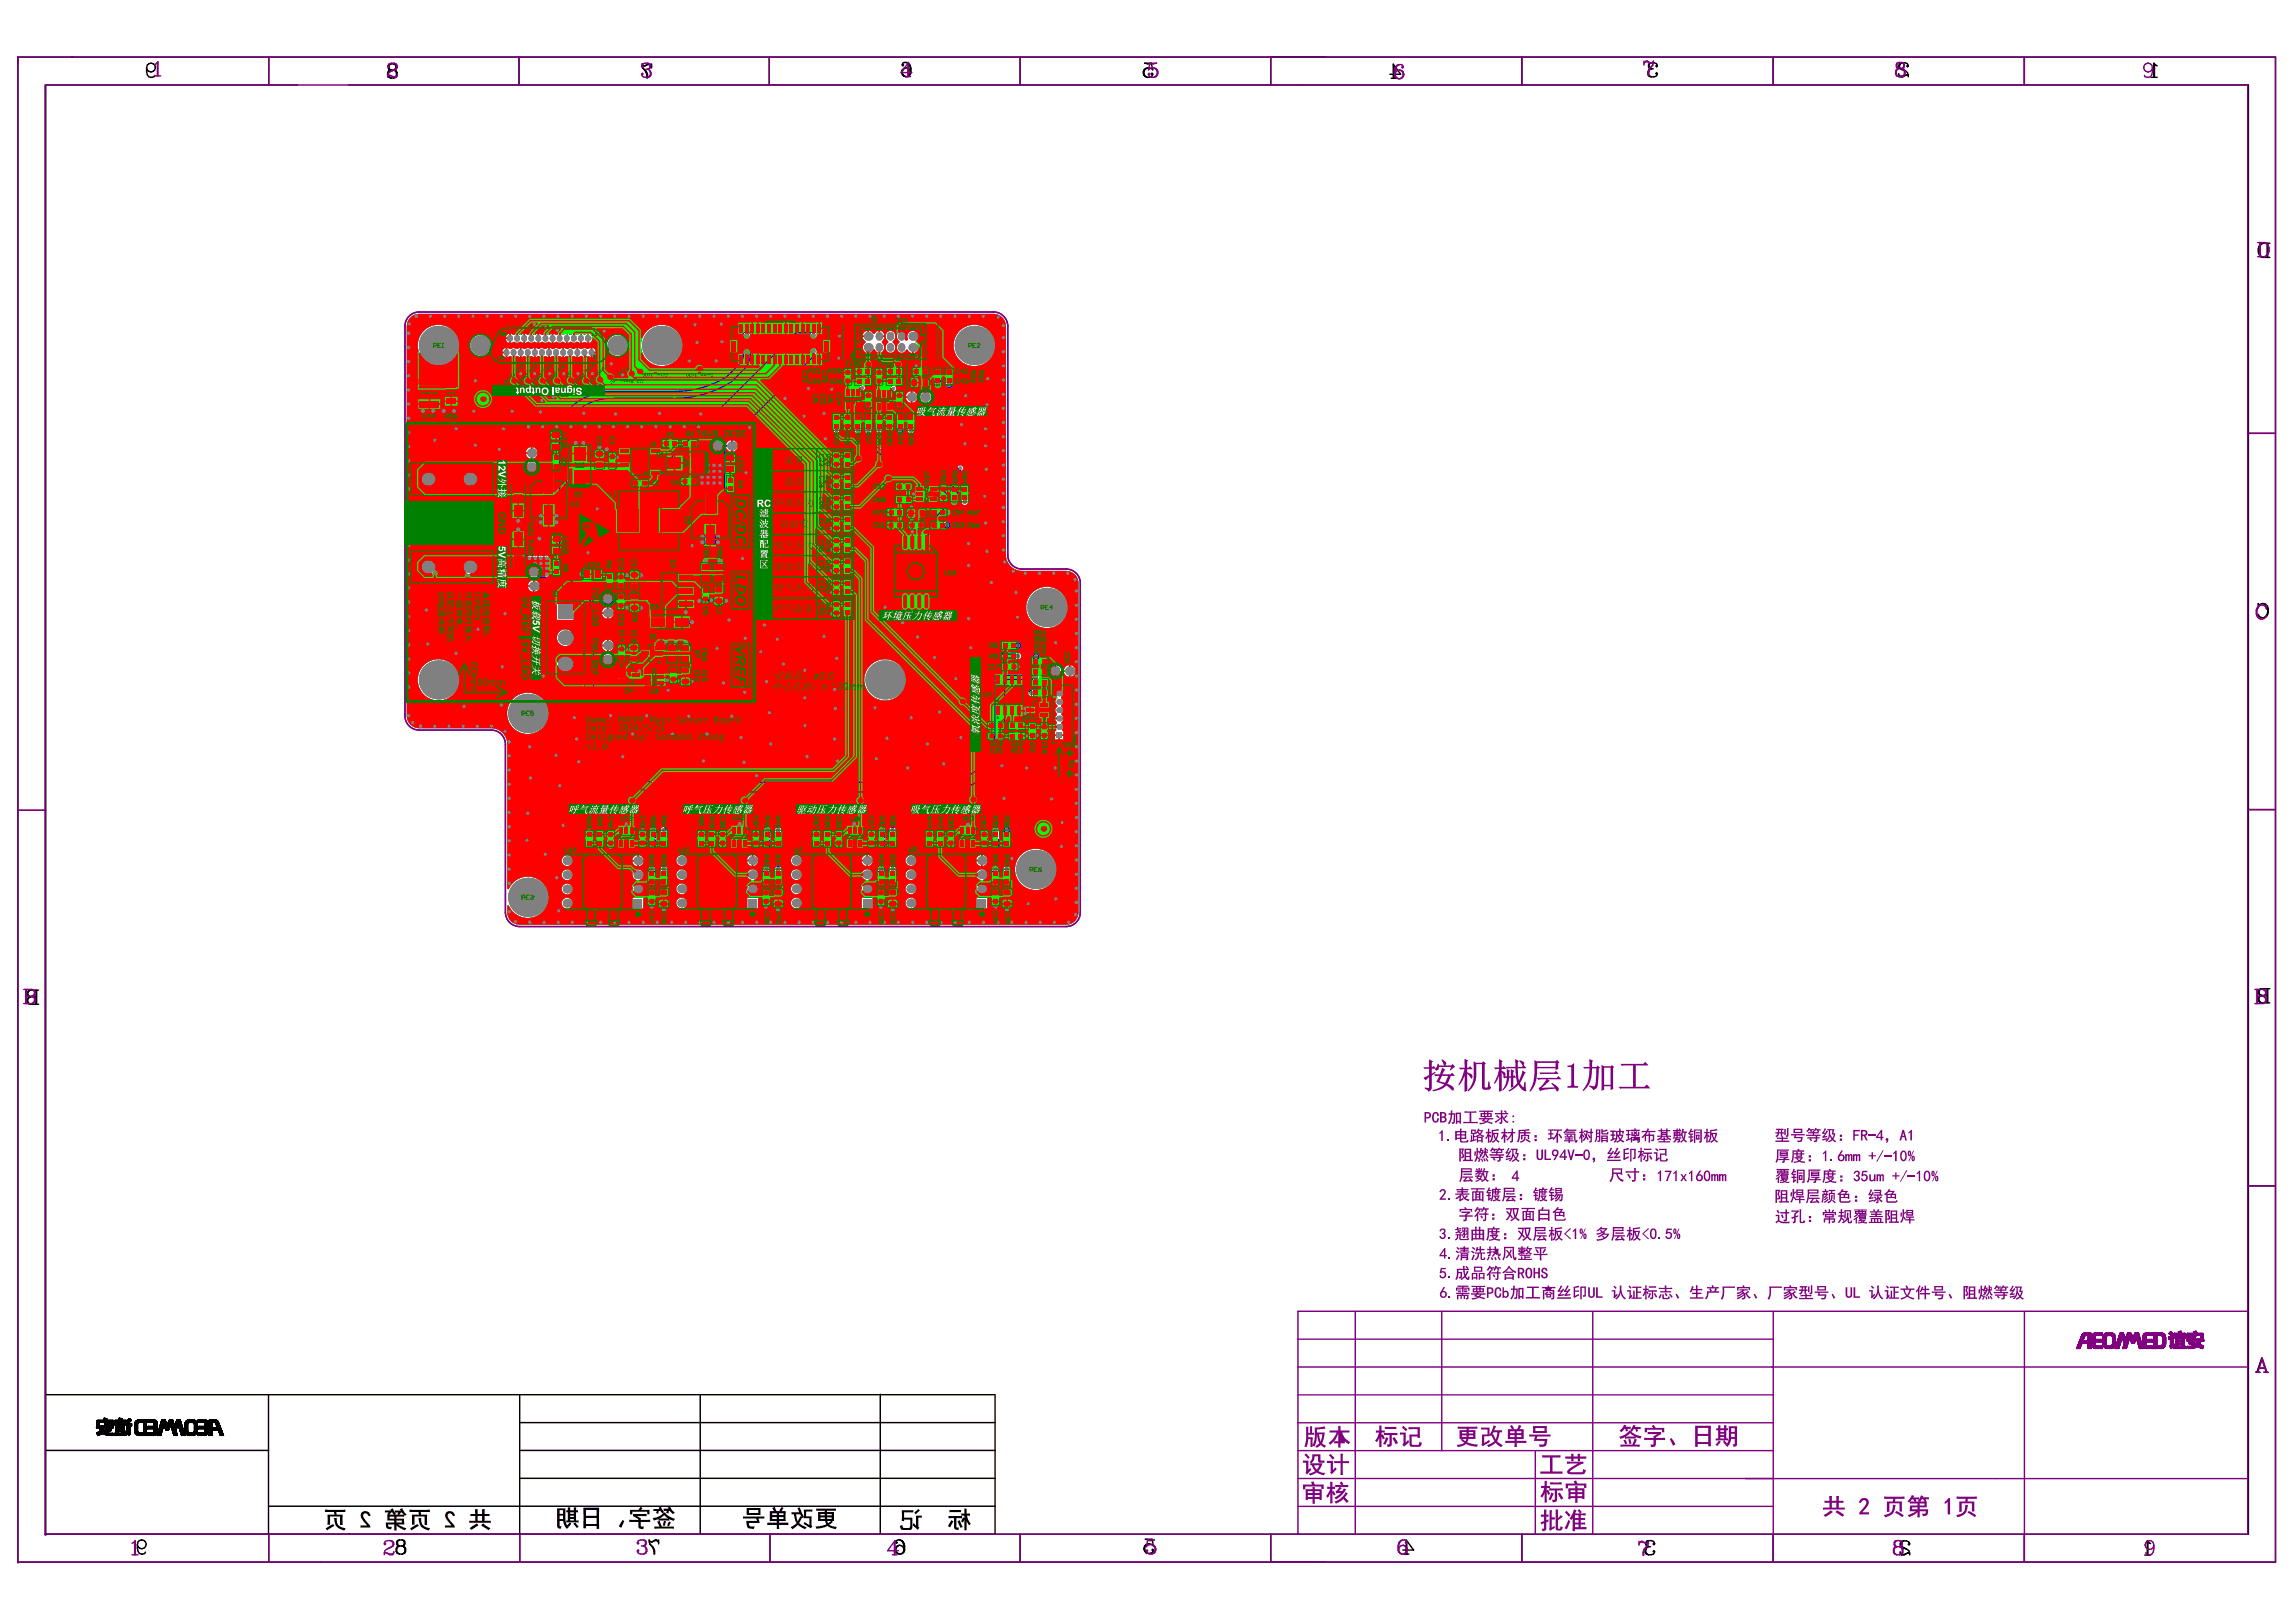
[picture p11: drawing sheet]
<svg xmlns="http://www.w3.org/2000/svg" width="297mm" height="210mm" viewBox="0 0 297 210" stroke-linecap="round" stroke-linejoin="round" font-family="sans-serif">
<g fill="none" stroke="#000" stroke-width=".13">
<path d="M128.5 87.2h4v5.5h-4zM130.1 89.9h.8M130.5 89.6v.7"/>
<circle cx="82.8" cy="59.8" r=".25"/>
<circle cx="130.5" cy="89.9" r=".25"/>
</g>
<g fill="none" stroke="#008000" stroke-width=".13">
<path d="M52.5 59.2h12v5.6h-12zM54.2 48.9h2.7v3.9h-2.7zM57.5 49.3h1.7v3.2h-1.7zM75 59.8v.8M82.4 59.8h.8M82.8 59.4v.7M88.4 59.9h.7M88.8 59.6v.7M109.2 50.3h2.3v2.7h-2.3zM110 51.7h.7M110.3 51.3v.7M113.2 50.4h2.3v2.7h-2.3z"/>
<path d="M114 51.7h.7M114.4 51.4v.7M52.5 64.9h12v5.6h-12zM52.5 70.6h12v5.6h-12zM65.8 68.8h2.5v5.1h-2.5zM65.8 62.1h2.4v4.9h-2.4zM70 77.1h6.3v10.8h-6.3zM74.6 60.2h.8M83.6 74h6.1v5h-6.1zM84.1 79.3h5.1v2.4h-5.1zM86.3 76.5h.7M86.7 76.1v.7"/>
<path d="M118.5 62.8h2.7v2.3h-2.7zM119.5 63.9h.7M119.9 63.6v.7M83.3 86.5h2.7v2.3h-2.7zM84.3 87.7h.7M84.6 87.3v.7M79.9 106.9h2.3v2.8h-2.3zM80.7 108.3h.7M81 107.9v.7M94.5 106.9h2.3v2.8h-2.3zM95.3 108.3h.7M95.6 107.9v.7"/>
<path d="M109.4 106.9h2.4v2.8h-2.4zM110.2 108.3h.8M110.6 107.9v.7M124 106.9h2.3v2.8h-2.3zM124.8 108.3h.7M125.2 107.9v.7"/>
</g>
<g fill="none" stroke="#800080" stroke-width=".13">
<path d="M53.2 59.9h10.6v4.2h-10.6zM54.4 49.2h2.3v3.3h-2.3zM57.8 49.8h1.2v2.2h-1.2zM73.6 58.5h2.8v3.4h-2.8zM77.1 58.7h1v1.5h-1zM78.9 59h.6v1.3h-.6zM87 58.5h3.5v2.8h-3.5zM107.9 58.9h.6v1.2h-.6zM109.2 51h2.2v1.3h-2.2zM109.4 48.1h.6v1.3h-.6zM112 51.1h.7v1.3h-.7zM113.3 51.1h2.1v1.3h-2.1z"/>
<path d="M113.4 48.1h.6v1.3h-.6zM116.1 51.1h.6v1.3h-.6zM118.2 49h1.6v1h-1.6zM118.5 47.8h1.2v.6h-1.2zM53.2 65.6h10.6v4.2h-10.6zM53.2 71.3h10.6v4.2h-10.6zM66.1 69.5h1.9v3.7h-1.9zM66.1 72.7l.6 .5M66.1 62.7h1.9v3.7h-1.9zM68.6 63l.7-.7h3.3l.8 .7v4h-4.8zM80 74.6h.7v1.2h-.7zM80 77.2h.7v1.2h-.7z"/>
<path d="M81.6 74.4h1v1.5h-1zM81.6 77.2h1v1.5h-1zM82.2 62.2h1.2v.6h-1.2zM84.8 79.6h3.7v1.9h-3.7zM85.3 74.1h2.7v4.8h-2.7zM85.3 79.6l-.5 .5M88.6 62h1.2v.6h-1.2zM89.5 65.6l.7-.7h3.3l.8 .7v4h-4.8zM90.9 73.3h.9v1.6h-.9zM90.9 76.3h.7v1.3h-.7zM92.5 73.3h1v1.6h-1zM92.5 76.3h1v1.5h-1z"/>
<path d="M107.9 61.7h.6v1.2h-.6zM107.9 64.4h.6v1.2h-.6zM107.9 67.2h.6v1.2h-.6zM107.9 69.9h.6v1.2h-.6zM107.9 72.7h.6v1.2h-.6zM107.9 75.4h.6v1.2h-.6zM107.9 78.2h.6v1.2h-.6zM115.2 67.6h1.2v.7h-1.2zM116.3 62.7h1.2v.6h-1.2zM117.8 65.9h1.5v1h-1.5zM118 67.6h1.2v.7h-1.2zM119.2 62.8h1.3v2.2h-1.3z"/>
<path d="M121.7 63.2h.7v1.3h-.7zM80.1 83.9h.7v1.3h-.7zM81.5 83.8h1v1.5h-1zM84 86.6h1.3v2.1h-1.3zM86.5 83.8h.9v1.5h-.9zM86.8 86.7h.6v1.2h-.6zM88.2 86.7h1v1.5h-1zM88.2 83.8h1v1.5h-1zM128.2 94.9h1.3v.7h-1.3zM130 85.9h1.2v.7h-1.2zM134.8 94h.6v1.2h-.6zM78.7 107.9h.6v1.3h-.6z"/>
<path d="M80 107.6h2.1v1.3h-2.1zM82.8 107.9h.6v1.3h-.6zM84 115.5h.6v1.2h-.6zM85.4 115.5h1v1.5h-1zM93.2 107.9h.6v1.3h-.6zM94.6 107.6h2.1v1.3h-2.1zM97.5 107.9h.6v1.3h-.6zM98.8 115.5h.6v1.2h-.6zM100.2 115.5h1v1.5h-1zM108.2 107.9h.7v1.3h-.7zM109.5 107.6h2.2v1.3h-2.2zM112.4 107.9h.7v1.3h-.7z"/>
<path d="M113.7 115.5h.6v1.2h-.6zM115 115.5h1v1.5h-1zM122.7 107.9h.6v1.3h-.6zM124.1 107.6h2.2v1.3h-2.2zM127 107.9h.7v1.3h-.7zM128.5 115.5h.6v1.2h-.6zM129.8 115.5h1v1.5h-1z"/>
</g>
<path d="M70.7 77.8h4.9v9.4h-4.9z" fill="none" stroke="#800080" stroke-width=".14"/>
<g fill="#800080">
<path d="M89.9 58.5h.6v2.8h-.6z" fill-rule="evenodd"/>
<path d="M73.6 61.4h2.8v.5h-2.8z" fill-rule="evenodd"/>
</g>
<g fill="none" stroke="#800080" stroke-width=".13">
<path d="M71.3 62.9h.5M71.6 62.6v.5M92.2 65.4h.5M92.4 65.2v.5M268.7 174.5h.4M268.7 174.4h.4M268.7 174.3h.5M268.8 174.3h.4M268.8 174.2h.4M268.8 174.1h.4M268.8 174h.5M268.9 173.9h.4"/>
<path d="M268.9 173.8h1.1M269 173.7h1M269 173.6h1M269 173.5h1M269.1 173.5h.8M269.1 174.5h-.4M269.1 173.4h.4M269.1 174.4h-.4M269.1 173.3h.4M269.1 173.3h.5M269.2 174.3h-.5M269.2 173.3h.4"/>
<path d="M269.2 173.2h.4M269.2 173.1h.4M269.2 173h.4M269.2 173h.5M269.3 173h.4M269.3 174h-.4M269.3 172.9h.4M269.3 172.8h1.2M269.3 173.9h-.4M269.4 172.7h1.1M269.4 173.9h-.5M269.4 172.6h1.1"/>
<path d="M269.5 172.6h1M269.6 172.5h.9M269.6 173.2h-.4M269.6 173.1h-.4M269.7 172.5h.8M269.7 172.9h-.4M269.8 172.9h-.5M270.2 174.5h.3M270.2 174.4h.3M270.2 174.3h.3M270.2 174.2h.3M270.2 174.1h.3"/>
<path d="M270.2 174h.3M270.2 173.9h.3M270.2 173.8h.3M270.2 173.7h.3M270.2 173.6h.3M270.2 173.5h.3M270.2 173.4h.3M270.2 173.3h.3M270.2 173.2h.3M270.2 173.1h.3M270.2 173h.3M270.2 172.9h.3"/>
<path d="M270.7 174h.3M270.7 173.9h.3M270.7 173.8h.3M270.7 173.7h.3M270.7 173.7h1.2M270.7 173.6h1.2M270.7 173.5h1.2M270.7 173.4h1.2M270.7 173.3h1.1M270.7 173.3h.3M270.7 173.2h.3M270.7 173.1h.3"/>
<path d="M270.7 173h.3M270.7 174.1h.4M270.7 174.2h1.2M270.7 172.8h1.2M270.7 174.3h1.2M270.7 172.7h1.2M270.8 174.3h1.1M270.8 172.7h1.1M270.8 174.4h1.1M270.8 172.6h1.1M270.9 174.4h1M270.9 172.6h1"/>
<path d="M270.9 174.5h1M270.9 172.5h1M271 174.5h.9M271 172.5h.9M271.1 172.9l-.4 .1M271.1 172.9h-.4M272.1 174h.4M272.1 173.9h.3M272.1 173.8h.3M272.1 173.7h.3M272.1 173.6h.3M272.1 173.5h.3"/>
<path d="M272.1 173.4h.3M272.1 173.3h.3M272.1 173.2h.3M272.1 173.1h.3M272.1 173h.4M272.1 174.1h.4M272.1 174.1h.5M272.1 174.2h1.5M272.1 172.8h1.5M272.2 174.3h1.4M272.2 174.2h1.4M272.2 172.7h1.4"/>
<path d="M272.2 172.7h1.3M272.2 174.3h1.3M272.3 174.4h1.2M272.3 172.6h1.2M272.3 174.4h1.1M272.3 172.6h1.1M272.4 172.6h1M272.4 174.5h1M272.4 172.5h.9M272.5 174.5h.8M272.5 173h-.4M272.5 172.9l-.4 .1"/>
<path d="M272.5 172.5h.7M272.5 174.5h.7M272.5 172.9h-.4M272.6 172.9h-.5M273.1 174.1h.5M273.1 172.9h.5M273.2 174.1h.4M273.2 172.9h.5M273.2 174.1h.5M273.3 173h.4M273.3 174h.4M273.3 173.9h.4"/>
<path d="M273.3 173.8h.4M273.3 173.7h.4M273.3 173.6h.4M273.3 173.5h.4M273.3 173.4h.4M273.3 173.3h.4M273.3 173.2h.4M273.3 173.1h.4M273.7 174.5h.4M273.7 174.4h.4M273.7 174h-.4M273.7 174.4h.5"/>
<path d="M273.7 174.3h.5M273.7 174.2h.5M273.8 174.2h.4M273.8 174.1h.4M273.8 174h.4M273.8 174h.5M273.8 173.9h.5M273.9 173.8h.4M273.9 173.7h.5M273.9 173.6h.5M274 173.6h.4M274 173.5h.4"/>
<path d="M274 173.4h.5M274 173.3h.5M274.1 173.2h.4M274.1 173.1h.9M274.1 173.1h.8M274.1 173h.8M274.1 174.4h-.4M274.1 172.9l.8 .1M274.1 172.9h.8M274.2 172.9h.7M274.2 174.3h-.5M274.2 172.8h.6"/>
<path d="M274.2 172.7h.6M274.2 174.1h-.4M274.2 172.6h.5M274.3 174h-.5M274.3 172.5h.4M274.4 173.7h-.5M274.4 173.6l-.5 .1M274.4 173.5h-.4M274.5 173.4h-.5M274.5 173.3h-.5M274.5 173.2h-.5M274.5 173.2h.5"/>
<path d="M274.6 173.2h.9M274.6 173.3h.9M274.6 174.5h.5M274.6 173.4h.8M274.7 174.5h.4M274.7 174.4h.4M274.7 173.4h.7M274.7 174.3h.4M274.7 173.5h.7M274.7 174.3h.5M274.7 174.2h.5M274.7 173.6h.7"/>
<path d="M274.7 174.1h.5M274.8 174.1h.4M274.8 173.6h.5M274.8 174h.4M274.8 173.7h.5M274.8 174h.5M274.8 173.9h.5M274.8 173.8h.5M275 173.2h-.9M275 173.2h.5M275.1 173.1h1.7M275.1 174.5h-.5"/>
<path d="M275.1 173h.8M275.1 174.4h-.4M275.1 172.9h.8M275.1 174.3h-.4M275.1 172.9h.7M275.1 172.8h.7M275.2 172.8h.6M275.2 172.7h.6M275.2 172.7h.5M275.2 172.6h.5M275.2 174h-.4M275.2 172.5l.5 .1"/>
<path d="M275.2 172.5h.5M275.3 172.5h.3M275.3 173.7l-.5 .1M275.4 173.4l-.7 .1M275.5 173.3h-.9M275.6 173.3h.7M275.6 173.2h.8M275.6 173.4h.7M275.6 173.5h.6M275.7 173.5h.5M275.7 173.6h.5M275.7 173.7h.5"/>
<path d="M275.8 173.7h.4M275.8 173.8h.3M276 173h.8M276 172.9h.8M276.1 172.8h.7M276.1 172.8h.6M276.1 172.7h.6M276.2 172.7h.5M276.2 172.6h.5M276.2 172.5h.5M276.2 172.5h.4M276.3 173.3h-.7"/>
<path d="M276.4 173.2h-.9M276.4 173.2h.5M276.4 173.3h.5M276.5 173.4h.4M276.5 173.3h.4M276.5 173.5h.4M276.5 173.4l.4 .1M276.5 173.6h.5M276.5 173.5h.5M276.5 173.7h.5M276.6 173.7h.4M276.6 173.8h.4"/>
<path d="M276.6 173.9h.5M276.6 173.8h.5M276.6 174h.5M276.7 174h.4M276.7 174.1h.4M276.7 174.2h.4M276.7 174.3h.5M276.7 174.2h.5M276.7 174.4h.5M276.8 174.4h.4M276.8 174.5h.4M276.9 173.2h-1.8"/>
<path d="M277.2 174.1h.4M277.2 174h.4M277.2 173.9h.4M277.2 173.8h.4M277.2 173.7h.4M277.2 173.7h1.3M277.2 173.6h1.3M277.2 173.5h1.3M277.2 173.4h1.3M277.2 173.3h1.2M277.2 173.3h.4M277.2 173.2h.4"/>
<path d="M277.2 173.1h.4M277.2 173h.4M277.2 172.9h.4M277.3 174.2h1.2M277.3 174.1h.4M277.3 172.8h1.2M277.3 174.3h1.2M277.3 172.7h1.2M277.4 174.4h1.1M277.4 172.6h1.1M277.5 172.6h1M277.5 174.5h1"/>
<path d="M277.5 172.5h1M277.6 174.5h.9M277.6 172.5h.9M277.7 172.9h-.5M277.7 172.9h-.4M278.6 174.5h1.2M278.6 174.4h1.4M278.6 174.3h1.4M278.6 174.2h1.5M278.6 174.1h.4M278.6 174h.4M278.6 173.9h.4"/>
<path d="M278.6 173.8h.4M278.6 173.7h.4M278.6 173.6h.4M278.6 173.5h.4M278.6 173.4h.4M278.6 173.3h.4M278.6 173.2h.4M278.6 173.1h.4M278.6 173h.4M278.6 172.9h.4M278.6 172.8h1.5M278.6 172.7h1.5"/>
<path d="M278.6 172.7h1.4M278.6 172.6l1.4 .1M278.6 172.6h1.4M278.6 172.6h1.3M278.6 172.5l1.3 .1M278.6 172.5h1.2M278.6 172.5h1.1M279.6 172.9h.5M279.7 174.1h.4M279.7 172.9h.4M279.7 174.5h-1.1M279.7 172.9h.5"/>
<path d="M279.7 174h.5M279.8 174h.4M279.8 173h.4M279.8 173.9h.4M279.8 173.8h.4M279.8 173.7h.4M279.8 173.6h.4M279.8 173.5h.4M279.8 173.4h.4M279.8 173.3h.4M279.8 173.2h.4M279.8 173.1h.4"/>
<path d="M279.8 174.5h-1.2M279.9 174.4h-1.3M280 174.4h-1.4M280 174.3h-1.4M280.1 174.3h-1.5M280.1 174.2h-1.5M280.1 174.1h-.5M280.2 174.1h-.5M280.2 174h-.4M280.6 173.3h.5M280.6 173.2h.5M280.6 173.1h.5"/>
<path d="M280.6 173h.5M280.6 172.6h.5M280.6 172.5h.5M280.7 172.5h.3M280.7 172.6h.4M280.7 174.2h2M280.7 174.2h.7M280.7 172.7h.4M280.7 174.2h2.1M280.7 174.1h.6M280.7 172.4h.2M280.8 174.3h2"/>
<path d="M280.8 172.7h.3M280.8 172.4h.1M280.8 174.3h.4M280.8 174.1h.5M280.8 173.3h.3M280.8 174.4h.3M280.8 174h.5M280.8 174h.3M280.8 173.9h.3M280.8 173.8h.3M280.8 173.7h.3M280.8 173.6h.3"/>
<path d="M280.8 173.5h.3M280.8 173.4h.3M280.8 172.3l.1 .1M280.8 172.8h.3M280.9 172.8h.2M280.9 174.5h-.1M280.9 172.8h.1M280.9 172.9h.1M281 174.4h-.2M281.2 174h.1M281.2 174.5h1.7M281.2 174.4h1.7"/>
<path d="M281.2 174.4h1.6M281.2 174.3h1.6M281.3 173.2h1.5M281.3 173.1h1.5M281.3 173h1.5M281.3 172.9l1.5 .1M281.3 172.9h.3M281.3 172.8h.3M281.3 172.8h1.5M281.3 172.7h1.5M281.3 172.6h1.5M281.3 172.6h1.4"/>
<path d="M281.3 172.5l1.4 .1M281.3 172.5h1.3M281.5 174.2h.3M281.5 174.1h.3M281.5 174h1.1M281.5 173.9h1.1M281.5 173.8h1.1M281.5 173.7h.3M281.5 173.6h.3M281.5 173.6h1.1M281.5 173.5h1.1M281.5 173.4h1.1"/>
<path d="M281.5 173.4h.3M281.5 173.3h.3M281.5 173.2h1.1M281.8 172.4h.4M281.8 172.3h.4M281.9 172.5h.3M282 172.3h.2M282.1 172.3h.1M282.2 174.1h.4M282.3 174.2h.3M282.3 174.1h.3M282.3 173.7h.3"/>
<path d="M282.3 173.6h.3M282.3 173.4h.3M282.3 173.3h.3M282.4 172.8h.4M282.4 172.9h.4M282.5 172.9h.3M283 173.6h2.1M283 173.5h2.1M283 173.4h2.1M283 173.3h2.1M283 173.3h2M283 173.3h1.9"/>
<path d="M283 174.2h2M283 174.2h2.1M283 173.2h.4M283 173.1h.4M283 173h.4M283 172.9h.4M283 172.8h.4M283 172.8h2.1M283 172.7h2.1M283 172.6h2M283 172.5l2 .1M283 172.5h1.9"/>
<path d="M283 174.3h2M283 174.3h1.2M283.1 174.4h1M283.1 174.5h.7M283.1 174.5h.6M283.2 173.9h1.4M283.2 173.8h.9M283.2 173.8h.8M283.2 173.8h.7M283.2 173.7l.6 .1M283.3 173.7h.4M283.3 173.6h.4"/>
<path d="M283.3 173.9h1.3M283.4 174h1.1M283.5 173.2h.4M283.5 174h1.1M283.5 174.5h-.4M283.5 173.1h.5M283.6 174.2h1.5M283.6 173h.5M283.6 174h1.2M283.6 172.9l.5 .1M283.7 172.9h.3M283.7 172.8h.2"/>
<path d="M283.7 174.1h1.3M283.8 174.1h1.1M283.8 172.4h.4M283.8 172.3l.4 .1M283.8 172.3h.3M283.8 172.5h.4M284 174.4h-.9M284 173.2h-.5M284 172.3h.1M284 173.1h-.5M284 173.1h-.4M284 173h-.4"/>
<path d="M284.1 174.4h-1M284.1 173h-.5M284.1 172.3h.1M284.2 173.8h.4M284.2 174.3h-1.2M284.3 173.7h.4M284.3 173.6h.4M284.3 174.3h.7M284.4 174.3h.6M284.5 174.4h.5M284.6 174.4h.4M284.6 173.8h-.4"/>
<path d="M284.7 173.7l-.5 .1M284.7 173.7h-.5M284.7 172.8h.4M284.7 172.9h.4M284.7 173.2h.4M284.7 173.1h.4M284.7 173h.4M284.7 174.5h.3M284.7 173.6h-.4M284.8 174.5h.2M284.9 174.5h.1"/>
</g>
<circle cx="77" cy="46.2" r=".18" fill="none" stroke="#008080" stroke-width=".36"/>
<g fill="none" stroke="#000" stroke-width=".18">
<path d="M5.9 11.1v187.5M5.9 11h32.5M19 8.8l.1 .9a.53 .53 0 0 0 .4 .3 .53 .53 0 0 0 .5-.3M34.8 7.4v3.6M45.1 11h245.8v187.5h-285.1M50.6 9.1h.3M50.6 8.3l-.3 .1-.1 .1 .1 .5 .3 .1M50.6 9.1l-.4 .3 .1 .5 .3 .2M50.6 8.3h.3M50.6 8.3l-.3 .2 .1 .5 .2 .1M50.6 10.1h.3M50.6 9.1h-.3l-.2 .3 .1 .5 .4 .2"/>
<path d="M50.9 8.3l.3 .1 .1 .1-.1 .5-.3 .1M50.9 9.1l.4 .3v.4l-.4 .3M50.9 8.3l.3 .2v.3l-.3 .3M50.9 9.1h.3l.2 .3-.1 .5-.4 .2M67.1 7.4v3.6M83.2 8.8a1.48 1.48 0 0 1 .5 1.3M83.2 8.8a1.31 1.31 0 0 1 .6 1.3M83.4 8.5h-.2l-.1-.2 .1 .5M84.2 8.4l-.2-.1h-.1l-.5 .2M84.2 8.4l.1 .2M84.2 8.4h-.3l-.5 .1M84.3 8.3v.5"/>
<path d="M99.5 7.4v3.6M117.2 8.8a.59 .59 0 0 0-.5 .6 .59 .59 0 0 0 .5 .5M117.2 9.9h.1M117.2 8.8a.57 .57 0 0 0-.6 .6 .57 .57 0 0 0 .6 .5M117.2 8.8a.57 .57 0 0 1 .6 .5M117.2 8.1l-.4 .1-.1 .1 .1 .2 .1-.1-.1-.1M117.2 8.1a1.05 1.05 0 0 1 .4 1.7l-.3 .1M117.2 8.1a1.11 1.11 0 0 1 .3 1.7l-.2 .1M132 7.4v3.6M148.4 8.8a.64 .64 0 0 0-.4 .6 .64 .64 0 0 0 .4 .6M148.4 8.8a.62 .62 0 0 0-.5 .6 .62 .62 0 0 0 .5 .6M149 8.3l-.9-.1h.9l.1 .8-.1-.1-.6-.1"/>
<path d="M149 9.7v-.1v-.1l.1 .2a.54 .54 0 0 1-.7 .3M164.4 7.4v3.6M179.8 9.6h1.4l-1-1.3v1.8M180 10.1h.6M180.3 8.5v1.6M196.9 7.4v3.6M213.4 9.1a.56 .56 0 0 0 .2 .9M213.6 8.1l.6 .1 .2 .3-.1 .1h-.1l.1-.1M213.6 8.1l-.2 .1-.1 .2 .1 .4 .2 .1M213.6 8.9h.3M213.6 8.1l-.2 .3v.2l.2 .3M213.6 8.9a.53 .53 0 0 0-.4 .5 .53 .53 0 0 0 .4 .6"/>
<path d="M214.3 9.6l-.1-.1 .1-.1 .1 .2-.2 .3-.6 .1M229.4 7.4v3.6M245.6 9.7l.3 .2 .7-.2M245.6 9.7l.2 .3h.4l.4-.3M245.6 9.5v.2M246.1 8.1l.6 .1 .2 .3-.1 .1h-.1l.1-.1M246.1 8.1a.45 .45 0 0 0-.3 .7l1 .6 .1 .6M246.1 8.1l-.3 .1a.42 .42 0 0 0-.1 .6l.7 .4M246.6 9.7l.3 .1M261.9 7.4v3.6M278.3 10h.8M278.7 8.3v1.7"/>
<path d="M279.1 8.5l-.5-.3v1.8M292.8 31.5a.98 .98 0 0 0-.7 .9 .98 .98 0 0 0 .7 .9M292.8 31.5a1.04 1.04 0 0 0 0 1.8M292.8 31.5h.8M292.8 33.3h.8M293.3 31.5v1.8M293.4 31.5v1.8M290.9 56.1h3.5M292.1 78.1l.1 .3-.1 .2zM292.1 79.5a.62 .62 0 0 0 .7 .4M292.8 78.1a1.04 1.04 0 0 1 0 1.8M292.8 78.1l-.4 .1-.2 .2"/>
<path d="M292.8 78.1a.98 .98 0 0 1 .7 .9 .98 .98 0 0 1-.7 .9M2.3 104.9h3.6M290.9 104.8h3.5M3.9 128.1h1.1M3.9 128.1l-.2 .1a.42 .42 0 0 0 0 .7l.2 .1M3.9 129a.48 .48 0 0 0-.4 .5 .48 .48 0 0 0 .4 .5M3.9 128.1a.44 .44 0 0 0-.3 .5 .44 .44 0 0 0 .3 .4M3.9 129a.5 .5 0 0 0-.3 .5 .5 .5 0 0 0 .3 .5M3.9 129h.7M3.9 130h1.1M4.6 128.1v1.9M4.7 128.1v1.9"/>
<path d="M292.6 127.9h1M292.6 127.9l-.3 .1a.42 .42 0 0 0 0 .7l.3 .1M292.6 128.8a.48 .48 0 0 0-.5 .5 .48 .48 0 0 0 .5 .5M292.6 127.9a.44 .44 0 0 0-.4 .5 .44 .44 0 0 0 .4 .4M292.6 128.8a.5 .5 0 0 0-.4 .5 .5 .5 0 0 0 .4 .5M292.6 128.8h.7M292.6 129.8h1M293.3 127.9v1.9M293.4 127.9v1.9M290.9 153.5h3.5M291.8 177.6h.5M292 177.6l.6-1.9 .6 1.9"/>
<path d="M292.3 177h.7M292.6 176l-.5 1.6M292.9 177.6h.5M5.9 187.7h28.8M5.9 180.5h122.8v18M17.8 199.9l.1 .9a.53 .53 0 0 0 .4 .3 .53 .53 0 0 0 .5-.2M34.7 194.9h94M34.7 180.5v18M34.8 198.5v3.7M51.7 199.3h.3M51.7 199.3l-.3 .1-.1 .1 .1 .5 .3 .1M51.7 199.3l-.3 .2 .1 .5 .2 .1"/>
<path d="M52 199.3l.3 .1 .1 .1-.1 .5-.3 .1M52 199.3l.3 .2v.3l-.3 .3M67.2 187.7h61.5M67.2 184.1h61.5M67.2 191.3h61.5M67.2 180.5v21.7M84.1 199.8a1.48 1.48 0 0 1 .5 1.3M84.1 199.8a1.31 1.31 0 0 1 .6 1.3M84.3 199.5h-.1l-.2-.2 .1 .5M85.1 199.5l-.2-.2h-.1l-.5 .2M85.1 199.5l.1 .1M85.1 199.5l-.3-.1-.5 .1"/>
<path d="M85.2 199.3v.5M90.6 180.6v17.9M99.6 198.5v3.7M113.9 180.4v18.1M116.3 200a.59 .59 0 0 0-.4 .5 .59 .59 0 0 0 .4 .6M116.3 200a.57 .57 0 0 0-.5 .5 .57 .57 0 0 0 .5 .6M116.3 200a.57 .57 0 0 1 .6 .5M116.4 199.3l-.4 .1-.1 .1 .1 .2 .1-.1-.1-.1M116.4 199.3a1.05 1.05 0 0 1 .4 1.7l-.3 .1M116.4 199.3a1.11 1.11 0 0 1 .3 1.7l-.2 .1M132 198.5v3.7M148.5 199.8a.62 .62 0 0 0-.5 .6 .62 .62 0 0 0 .5 .6"/>
<path d="M148.5 199.8a.64 .64 0 0 0-.4 .6 .64 .64 0 0 0 .4 .6M149 199.3l-.8-.1h.8l.2 .9-.2-.2-.5-.1M164.4 198.5v3.7M182 199.5v1.6M196.9 198.5v3.7M213.3 199.4l.6 .1 .2 .2-.1 .2-.1-.1 .1-.1M213.3 199.4l-.3 .1-.1 .1 .1 .5 .3 .1M213.3 199.4l-.3 .2 .1 .5 .2 .1M229.4 198.5v3.7M246.3 199.4l.6 .1 .2 .3-.1 .1-.1-.1h.1M246.3 199.4a.45 .45 0 0 0-.3 .7l1 .6 .1 .5M246.3 199.4l-.3 .1a.42 .42 0 0 0-.1 .6l.7 .4"/>
<path d="M261.9 198.5v3.7M277.9 199.5v1.7M278.2 199.8l-.4-.4v1.8M2.3 202.2h292.1v-194.8h-292.1v194.8M51.7 201.1h.3M51.7 200.1h.3M51.7 200.1l-.4 .3 .1 .5 .3 .2M51.7 200.1l-.3 .1-.2 .2 .1 .5 .4 .2M52 200.1l.4 .3v.4l-.4 .3M52 200.1l.3 .1 .2 .2-.1 .5-.4 .2M116.3 201.1h.2M149.1 200.7l-.1-.1 .1-.1 .1 .2a.54 .54 0 0 1-.7 .3"/>
<path d="M181.5 200.6h1.4l-1-1.3v1.8M181.7 201.1h.6M213 200.3a.56 .56 0 0 0 .3 .9M213.3 200.2h.2M213.3 200.2a.53 .53 0 0 0-.5 .5 .53 .53 0 0 0 .5 .5M214 200.9l-.1-.1 .1-.1 .1 .2-.2 .2-.6 .1M245.8 201l.2 .2h.4l.4-.2M245.8 200.8v.2M245.8 201l.3 .2 .7-.2M246.8 201l.3 .1M277.5 201.2h.7"/>
<circle cx="19.5" cy="8.7" r=".57"/>
<circle cx="18.3" cy="199.8" r=".57"/>
</g>
<g fill="none" stroke="#000" stroke-width=".13">
<path d="M12.5 184.7h.1M12.5 184.8h.1M12.5 184.7h2.1M12.5 184.8h2.1M12.5 184.6h2.1M12.5 184.6h.1M12.5 183.9h.1M12.5 184h.1M12.5 184h2.1M12.5 184.1h2.1M12.5 184.1h.4M12.5 184.1h.1"/>
<path d="M12.5 184.2h.4M12.5 184.3h.1M12.5 184.3h.4M12.5 184.4h.1M12.5 185.4l2.1 .1M12.5 183.9h2.1M12.5 184.4h.4M12.5 185.4h1.5M12.6 183.9h.1M12.6 185.5h.1M12.6 185.5h2M12.6 183.9h2"/>
<path d="M12.6 184.5h.1M12.6 185.4h.1M12.6 185.6h.1M12.6 185.4h1.3M12.6 185.6h.6M12.6 184.5h2M12.6 183.8h.1M12.6 185.7h.1M12.6 183.8h2M12.6 185.4h1.2M12.6 185.7h.3M12.6 185.7h.2"/>
<path d="M12.6 185.8h.1M12.7 185.4h.1M12.7 183.8h.1M12.7 183.8h1.9M12.7 185.3h.1M12.7 185.8h.1M12.8 185.7h.1M12.8 185.3h.1M12.9 184.8h.1M12.8 184.8h.1M12.9 185.7h.1M12.8 185.7h-.2"/>
<path d="M12.9 184.2h.1M12.9 184.3h.1M12.9 184.9h.1M12.9 184.1h.1M12.9 184.4h.1M12.9 184.8h.4M12.9 184.9h.4M12.9 185.3h.1M12.9 185h.1M12.9 185h.5M12.9 185h.4M12.9 185.3h1.1"/>
<path d="M13 185h.1M13 185.1h.1M13 185.1h.4M13 185.1h1.4M13 185.2h.1M13 185.6h.1M13 185.6l-.4 .1M13 185.2h1.3M13 185.2h1.2M13.1 185.6h-.5M13.1 185.6h.1M13.2 185.6h.1"/>
<path d="M13.3 184.8h.1M13.3 185.5h.1M13.3 185.5l-.7 .1M13.3 184.9h.1M13.3 185h.1M13.3 185.5h1.3M13.4 185h.1M13.4 183.7h.4M13.4 185.6h.1M13.4 183.7h.1M13.4 185.1h.1M13.4 185.6h1.2"/>
<path d="M13.4 183.6h.1M13.4 183.6h.4M13.5 183.6h.1M13.5 185.1h.1M13.5 185.6h.1M13.5 183.6h.3M13.5 183.5l.2 .1M13.5 183.5h.1M13.5 185.6h1M13.5 184.2h.1M13.5 184.2h.4M13.5 184.2h.5"/>
<path d="M13.5 185.1h.9M13.5 184.3h.1M13.5 184.3h.5M13.6 184.2h.1M13.6 184.3h.1M13.6 184.2h.3M13.6 184.3h.4M13.6 185.1h.1M13.6 185.6h.1M13.6 184.3l.4 .1M13.6 185.6h.9M13.6 184.1h.1"/>
<path d="M13.6 184.4h.1M13.6 184.1h.3M13.6 183.5h.1M13.6 184.4h.5M13.7 184.5h.1M13.7 185h.1M13.7 185h.7M13.7 184.1h.1M13.7 184.1h.2M13.7 184.5h.4M13.7 183.6h.1M13.7 185.7h.1"/>
<path d="M13.7 185.7h.8M13.7 183.8h.1M13.7 185.4h.1M13.8 185h.5M13.8 183.6h.1M13.8 183.7h.1M13.8 185.3h.1M13.8 183.7h-.4M13.8 185h.1M13.8 185.4h.1M13.8 183.6h-.4M13.8 185.7h.1"/>
<path d="M13.8 185.3h-1.1M13.9 185h.4M13.9 184.8h.1M13.9 184.8h.4M13.9 184.1h.1M13.9 185.3h.1M13.9 184.9h.4M13.9 184.9h.1M13.9 185h.1M13.9 185.4h.1M13.9 185.7h.6M14 184.2h.1"/>
<path d="M13.9 184.2h.1M14 185.3h.1M13.9 185.3h-1.1M14 184.3h.1M14 185.4h.1M14 184.4h.1M14 185.8h.1M14.1 184.4h.1M14.1 184.5h.1M14.1 185.4h.1M14.1 185.2h.1M14.1 185.2h-1.1"/>
<path d="M14.2 185.2h.1M14.2 184.2h.1M14.2 184.3h.1M14.2 184.1h.1M14.2 184.4h.1M14.2 184.1h.4M14.2 184.2h.4M14.2 184.3h.4M14.2 184.4h.4M14.2 185.8h.1M14.2 185.8h.3M14.3 184.8h.1"/>
<path d="M14.3 184.9h.1M14.3 185.2h.1M14.3 185h.1M14.4 185h.1M14.4 185.2h.1M14.4 185.1h.1M14.5 185.8h.1M14.5 185.7h.1M14.5 185.6h.1M14.6 185.5h.1M14.5 185.5h.1M14.6 185.6h.1"/>
<path d="M14.6 183.8h.1M14.6 183.9h.1M14.6 184h.1M14.6 184.1h.1M14.6 184.2h.1M14.6 184.3h.1M14.6 184.4h.1M14.6 185.5h-2M14.6 184.6h.1M14.6 184.7h.1M14.6 184.5h.1M14.6 184.8h.1"/>
<path d="M14.7 185.6h.1M14.7 185.7h1.7M14.7 185.8h1.7M14.7 185.6h1.6M14.7 185.7h1.6M14.8 185.6h.1M14.8 185.6h2M14.8 185.5h.1M14.8 184h.1M14.8 184.2h.1M14.8 184.3h.1M14.8 183.9h.1"/>
<path d="M14.8 184.1h.1M14.8 184.4h.1M14.8 184.2h.3M14.8 183.9h1.5M14.8 184h1.5M14.8 184.1h1.5M14.8 184.1h.3M14.8 184.2h1.5M14.8 184.3h1.5M14.8 184.4h1.5M14.8 185.5h2M14.8 183.8h.1"/>
<path d="M14.9 183.8h1.4M14.9 183.8h.1M15 184.4h.1M15 184.5h.1M15 184.6h.1M15 184.7h.1M15 184.8h.1M15 184.9h.1M15 185h.1M15 185.1h.1M15 185.2h.1M15 185.3h.1"/>
<path d="M15 185.4h.1M15 184.4h1.1M15 184.5h1.1M15 184.6h1.1M15 184.7h1.1M15 184.8h1.1M15 185h1.1M15 185.1h1.1M15 185.2h1.1M15 185.3h1.1M15 184.5h.3M15 184.6h.3"/>
<path d="M15 184.9h1.1M15 184.9h.3M15 185h.3M15 185.4h.3M15.1 184.1h.1M15.2 184.1h-.4M15.3 184.5h.1M15.3 184.6h.1M15.3 184.9h.1M15.3 185h.1M15.3 185.4h.1M15.3 183.8h.1"/>
<path d="M15.3 183.7h.1M15.3 185.3h.1M15.3 183.7h.4M15.3 185.3h-.3M15.4 183.7h.1M15.4 183.7h.3M15.4 183.6h.4M15.4 183.6h.1M15.4 183.5l.3 .1M15.4 183.5h.1M15.5 183.5h.1M15.6 183.5h.1"/>
<path d="M15.7 183.6h.1M15.7 183.8h.1M15.7 183.7h.1M15.8 183.6h.1M15.8 184.6h.1M15.8 185h.1M15.8 185.4h.1M15.8 184.5h.1M15.8 184.9h.1M15.8 185.3h.1M15.8 184.5h.3M15.8 184.9h.3"/>
<path d="M15.8 185h.3M15.8 185.3h.3M15.8 185.4h.3M15.8 184.6h.3M16 184.1h.1M16 184.2h.1M15.9 184.2h.1M15.9 184.1h.4M15.9 184.2h.4M16.1 184.5h.1M16.1 184.7h.1M16.1 184.8h.1"/>
<path d="M16.1 184.9h.1M16.1 185.1h.1M16.1 185.2h.1M16.1 185.4h.1M16.2 185.4h.1M16.2 185.4h.7M16.2 185.4h.6M16.3 185.3h.1M16.3 185.3h.5M16.3 183.8h.1M16.3 185.2h.1M16.3 183.9h.1"/>
<path d="M16.3 184h.1M16.3 184.2h.1M16.3 184.3h.1M16.3 184.1h.1M16.3 184.4h.1M16.3 185.6h.1M16.3 185.7h.1M16.4 185.2h.1M16.4 185.6h.1M16.5 184.4h.1M16.5 184.6h.1M16.5 184.7h.1"/>
<path d="M16.5 184.9h.1M16.5 185h.1M16.5 185.2h.1M16.5 184.3h.1M16.5 184.5h.1M16.5 184.8h.1M16.5 185.1h.1M16.5 185.6h.1M16.5 184.3h.5M16.5 184.4h.5M16.5 184.5h.5M16.5 184.6h.3"/>
<path d="M16.5 184.7h.3M16.5 184.8h.3M16.5 184.9h.3M16.5 185h.3M16.5 185.1h.3M16.5 185.2h.3M16.5 185.6h.3M16.5 183.9h.4M16.5 184h.3M16.5 183.8h.1M16.5 183.9h.1M16.5 184h.1"/>
<path d="M16.5 183.8h.5M16.5 184.1h.1M16.5 184.1h.2M16.6 183.8h.1M16.6 184.1h.1M16.6 185.6h.1M16.6 185.6h.2M16.6 183.7h.1M16.6 184.2h.1M16.6 184.2h.4M16.6 183.7h.3M16.6 185.7h.1"/>
<path d="M16.6 185.7h.2M16.7 183.7h.1M16.7 184.1h.1M16.7 185.7h.1M16.7 183.6h.1M16.7 184h.1M16.8 185.7h.1M16.8 184h.1M16.8 185.6h.1M16.8 183.6h.1M16.8 184.6h.1M16.8 184.7h.1"/>
<path d="M16.8 184.8h.1M16.8 184.9h.1M16.8 185h.1M16.8 185.1h.1M16.8 185.2h.1M16.8 185.3h.1M16.8 185.4h.1M16.8 184.6h-.3M16.8 185.5h.1M16.8 185.5l-2 .1M16.8 183.7h.1M16.8 183.9h.1"/>
<path d="M16.8 185.5h-2M16.9 183.7h.1M16.9 183.9h.1M16.9 185.4h.1M16.9 185.4l-2 .1M16.9 183.9h-.4M17 183.8h.1M17 183.9h.1M17 183.8l-.5 .1M17 184.3h.1M17 184.4h.1M17 184.5h.1"/>
<path d="M17.4 184.3h.1M17.4 184.4h.1M17.4 184.5h.1M17.4 184.7h.1M17.4 184.8h.1M17.4 185h.1M17.4 185.1h.1M17.4 184.3h.4M17.4 184.4h.4M17.4 184.5h.4M17.4 184.6h.4M17.4 184.7h.4"/>
<path d="M17.4 184.8h.4M17.4 184.9h.4M17.4 185h.4M17.4 185.1h.4M17.4 185.2h.4M17.4 184.2h.1M17.4 185.3h.1M17.4 185.2h.1M17.4 184.2h.4M17.4 185.3h.4M17.4 185.3h.5M17.5 184.1h.1"/>
<path d="M17.4 184.2h.5M17.5 185.4h.1M17.4 185.4h.5M17.5 185.4h.5M17.5 185.4h1.5M17.5 184.1h1.5M17.5 184h.1M17.5 185.5h.1M17.5 184h1.5M17.5 185.5h1.5M17.6 183.9h.1M17.6 185.5h.1"/>
<path d="M17.6 183.9h1.4M17.6 185.5h1.4M17.6 185.6h1.4M17.6 185.6h.1M17.7 183.9h.1M17.7 183.9h1.3M17.7 185.6h.1M17.7 185.6h1.3M17.7 183.8h.1M17.7 185.7h.1M17.7 185.7h1.3M17.7 183.8h1.3"/>
<path d="M17.8 183.8h.1M17.8 185.7h.1M17.8 183.8h1.2M17.8 184.3h.1M17.8 184.4h.1M17.8 184.5h.1M17.8 184.6h.1M17.8 184.7h.1M17.8 184.8h.1M17.8 184.9h.1M17.8 185h.1M17.8 185.1h.1"/>
<path d="M17.8 185.2h.1M17.8 185.7h1.2M17.9 184.2h.1M17.9 185.3h.1M17.9 183.7h1.1M17.9 184.2h-.5M17.9 185.8h.1M17.9 184.1h.1M17.9 185.4h.1M17.9 184.1h-.5M18 183.7h1M18 184.1h.1"/>
<path d="M18 185.4h.1M18 185.8h.1M18 185.8h1M18.6 184.1h.1M18.6 184.2h.1M18.6 184.3h.1M18.6 184.4h.1M18.6 184.5h.1M18.6 184.6h.1M18.6 184.7h.1M18.6 184.8h.1M18.6 184.9h.1"/>
<path d="M18.6 185h.1M18.6 185.1h.1M18.6 185.2h.1M18.6 185.3h.1M18.6 185.4h.1M18.6 184.1h.4M18.6 184.2h.4M18.6 184.3h.4M18.6 184.4h.4M18.6 184.5h.4M18.6 184.6h.4M18.6 184.7h.4"/>
<path d="M18.6 184.8h.4M18.6 184.9h.4M18.6 185h.4M18.6 185.1h.4M18.6 185.2h.4M18.6 185.3h.4M18.6 185.4h.4M19 183.7h.1M18.9 183.7h.1M19 183.8h.1M18.9 183.8h.1M19 183.9h.1"/>
<path d="M18.9 183.9h.1M19 184h.1M18.9 184h.1M19 184.1h.1M19 184.2h.1M18.9 184.2h.1M19 184.3h.1M18.9 184.3h.1M19 184.4h.1M18.9 184.4h.1M19 184.5h.1M19 184.6h.1"/>
<path d="M18.9 184.6h.1M19 184.7h.1M18.9 184.7h.1M19 184.8h.1M19 184.9h.1M18.9 184.9h.1M19 185h.1M18.9 185h.1M19 185.1h.1M19 185.2h.1M18.9 185.2h.1M19 185.3h.1"/>
<path d="M18.9 185.3h.1M19 185.4h.1M18.9 185.4h.1M19 185.5h.1M18.9 185.5h.1M19 185.6h.1M19 185.7h.1M18.9 185.7h.1M19 185.8h.1M19 184.1h-1.5M19.1 183.9h.1M19.1 184h.1"/>
<path d="M19.1 184.8h.1M19.1 185.5h.1M19.1 185.6h.1M19.1 185.7h.1M19.1 183.8h1M19.1 183.7h.8M19.1 183.8l1.1 .1M19.1 183.9h1.1M19.1 184h1.2M19.1 184.7h1.2M19.1 184.8h1.2M19.1 184.9h1.2"/>
<path d="M19.1 185.5h1.2M19.1 183.7h.9M19.1 183.9h1.2M19.1 184.1h1.2M19.1 185.4h1.2M19.1 185.6h1.1M19.1 185.7h1M19.1 185.7h.9M19.1 185.8h.8M19.1 184.7h.1M19.1 184.6h.1M19.1 184.6h1.2"/>
<path d="M19.2 184.6h.1M19.2 184.6h1.1M19.9 185.4h.4M19.9 184.1h.1M19.9 184.1h.4M19.9 185.4h.1M19.9 184.2h.1M19.9 185.3h.1M19.9 184.2h.4M19.9 185.3h.4M20 184.2h.1M20 184.3h.1"/>
<path d="M20 184.4h.1M20 184.5h.1M20 185h.1M20 185.1h.1M20 185.2h.1M20 185.3h.1M20 184.2h.3M20 184.3h.3M20 184.4h.3M20 184.5h.3M20 185h.3M20 185.1h.3"/>
<path d="M20 185.2h.3M20 185.3h.3M20 183.7h.1M20 185.8h.1M20.1 185.7h.1M20.1 183.8h.1M20.1 185.7h-1M20.2 185.7h.1M20.2 183.8h.1M20.2 183.9h.1M20.2 185.6h.1M20.2 185.6l-1.1 .1"/>
<path d="M20.2 185.6h-1.1M20.3 185.6h.1M20.3 184h.1M20.3 185.5h.1M20.3 185.5l-1.2 .1M20.3 184.1h.1M20.3 185.4h.1M20.3 185.4h-1.2M20.4 184.2h.1M20.4 184.3h.1M20.4 184.4h.1M20.4 184.5h.1"/>
<path d="M20.4 184.6h.1M20.4 184.7h.1M20.4 184.8h.1M20.4 184.9h.1M20.4 185h.1M20.4 185.1h.1M20.4 185.2h.1M20.4 185.3h.1M20.4 185.7h.1M20.4 185.8h.1M20.3 184.2h.1M20.3 184.3h.1"/>
<path d="M20.3 184.4h.1M20.3 184.6h.1M20.3 184.7h.1M20.3 184.9h.1M20.3 185h.1M20.3 185.2h.1M20.3 185.3h.1M20.3 185.8h.5M20.4 185.7h.4M20.4 185.6h.1M20.4 185.5h.1M20.4 185.6h.4"/>
<path d="M20.4 185.5h.5M20.4 185.4h.1M20.4 185.4h.5M20.5 185.4h.1M20.5 185.4h.4M20.5 185.3h.1M20.5 185.3h.4M20.5 185.2h.1M20.5 185.2h.5M20.5 185.1h.1M20.5 185.1h.5M20.6 185h.1"/>
<path d="M20.6 185.1h.1M20.5 185h.5M20.6 185h.4M20.6 184.9h.4M20.6 184.9h.1M20.6 184.8h.1M20.6 184.8h.5M20.6 184.7h.1M20.6 184.7h.5M20.7 184.7h.1M20.7 184.7h.4M20.7 184.6h.1"/>
<path d="M20.7 184.6h.4M20.7 184.5h.1M20.7 184.5h.5M20.7 184.4h.1M20.7 184.4h1.8M20.7 184.3h.1M20.7 184.3h1.8M20.8 184.3h.1M20.8 184.3h.8M20.8 184.2h.1M20.8 185.8h.1M20.8 184.2h.8"/>
<path d="M20.8 184.1h.1M20.8 185.7h.1M20.8 184.1h.7M20.8 185.7l-.5 .1M20.8 185.6h.1M20.8 184h.7M20.8 185.6h-.4M20.9 183.9h.1M20.9 184h.1M20.9 185.5h.1M20.9 183.9h.5M20.9 184h.6"/>
<path d="M20.9 183.8h.1M20.9 185.4h.1M20.9 183.8l.5 .1M20.9 185.3h.1M20.9 183.8h.5M21 183.8h.1M21 185.2h.1M21 183.7h.4M21 185.1h.1M21 185h.1M21 185.1h-.5M21 183.7h.1"/>
<path d="M21 183.7h.3M21 185h-.4M21 184.9h.1M21 184.9l-.4 .1M21.1 184.8h.1M21.1 184.9h.1M21.1 184.9h-.5M21.1 184.8h-.5M21.1 184.6h.1M21.1 184.7h.1M21.1 184.7h-.4M21.2 184.5h.1"/>
<path d="M21.2 184.4h.1M21.2 184.4h.9M21.2 184.5h.8M21.3 184.5h.1M21.3 184.6h.7M21.3 184.5h.7M21.3 184.6h.1M21.3 184.7h.1M21.3 184.7h.7M21.3 184.7h.6M21.3 183.7h.1M21.3 184.8h.1"/>
<path d="M21.3 184.8h.6M21.4 183.7h.1M21.4 183.8h.1M21.4 184.8h.1M21.4 184.8h.5M21.4 184.9h.1M21.4 184.9h.5M21.4 183.9h.1M21.4 185h.1M21.4 185h.4M21.5 183.9h.1M21.5 184h.1"/>
<path d="M21.5 185h.1M21.5 185.1h.1M21.5 185.1h.3M21.5 184.1h.1M21.6 184.2h.1M21.6 184.3h.1M21.7 184.3h.1M21.7 184.3h.8M21.7 184.2h.1M21.7 184.2h.8M21.7 184.1h.1M21.7 184.1h.8"/>
<path d="M21.8 184.1h.1M21.8 184.1h.6M21.8 184h.1M21.8 184h.6M21.8 185.1h.1M21.8 185h.1M21.8 183.9h.1M21.8 183.9h.6M21.8 184.9h.1M21.9 184.9h.1M21.9 183.9h.5M21.9 183.9h.1"/>
<path d="M21.9 183.8h.1M21.9 184.8h.1M21.9 183.8h.4M21.9 184.7h.1M21.9 184.7h-.6M22 183.7h.1M22 184.7h.1M22 183.7h.3M22 184.6h.1M22 184.5h.1M22 184.5h-.8M22.1 184.4h.1"/>
<path d="M22 184.4h.1M22.1 184.4h.4M22.1 184.5h.9M22.1 184.5h.1M22.1 184.6h.1M22.1 184.6h.9M22.1 184.6h.8M22.2 184.7h.1M22.2 184.7h.7M22.2 184.8h.7M22.2 184.8h.1M22.2 184.9h.1"/>
<path d="M22.2 184.8h.6M22.2 184.9h.6M22.3 185h.1M22.3 185h.5M22.3 185.1h.1M22.3 185.1h.5M22.3 185.2h.1M22.3 185.2h.5M22.4 183.8h.1M22.4 185.2h.1M22.4 185.3h.1M22.3 185.3h.1"/>
<path d="M22.3 185.3h.5M22.4 183.9h.1M22.4 185.3h.4M22.4 185.4h.1M22.4 185.4h.4M22.4 184h.1M22.4 185.4h.5M22.4 184.1h.1M22.4 185.5h.1M22.4 185.5h.5M22.4 185.6h.1M22.4 185.5l.5 .1"/>
<path d="M22.4 185.6h.5M22.5 184.1h.1M22.5 184.2h.1M22.5 185.6h.1M22.5 185.6h.4M22.5 185.7h.1M22.5 185.7h.4M22.5 184.3h.1M22.5 185.7h.5M22.5 185.8h.1M22.5 184.3h-1.7M22.5 185.8h.5"/>
<path d="M22.5 184.4h.1M22.6 184.4h.1M22.6 184.5h.1M22.6 184.4h.9M22.6 184.3h.9M22.6 184.3h.1M22.7 184.3h.8M22.7 184.2h.1M22.7 184.3h.1M22.7 184.2h.8M22.7 184.2h.7M22.7 184.1h.1"/>
<path d="M22.7 184.1h.7M22.7 185h.1M22.7 185.1h.1M22.8 184.1h.6M22.8 184h.1M22.8 184.1h.1M22.8 185h.1M22.8 185.2h.1M22.8 184h.6M22.8 185h-.5M22.8 184.9h.1M22.8 185.3h.1"/>
<path d="M22.8 183.9h.1M22.8 185.4h.1M22.8 183.9h.6M22.8 184.8h.1M22.8 184.9h-.6M22.9 183.9h.1M22.9 184.8h.1M22.9 185.4h.1M22.9 185.5h.1M22.9 183.9h.4M22.9 183.9h.5M22.9 183.8h.1"/>
<path d="M22.9 183.8h.4M22.9 184.7h.1M22.9 185.6h.1M22.9 183.7h.4M22.9 183.7h.1M22.9 184.6h.1M22.9 185.7h.1M22.9 183.7h.3M22.9 184.7h-.7M23 184.6h.1M23 185.7h.1M23 185.8h.1"/>
<path d="M23 184.5h.1M23 184.4h.1M23 184.4l-.4 .1M23.1 184.4h.1M23.1 184.5h.1M23.1 184.4h.4M23.1 184.5h.4M23.1 184.5h.5M23.1 184.6h.1M23.1 184.6h.5M23.2 184.7h.1M23.2 184.7h.4"/>
<path d="M23.2 184.8h.4M23.2 184.8h.1M23.2 184.9h.1M23.2 184.9h.5M23.2 183.7h.1M23.2 185h.1M23.3 185h.1M23.2 185h.5M23.3 183.7h.1M23.3 185.1h.1M23.3 185h.4M23.3 185.1h.4"/>
<path d="M23.3 183.8h.1M23.3 185.2h.5M23.3 185.2h.1M23.3 185.3h.5M23.4 183.9h.1M23.4 185.3h.1M23.4 185.4h.1M23.4 185.3h.4M23.4 185.4h.4M23.4 184h.1M23.4 185.5h.1M23.4 185.5h.5"/>
<path d="M23.4 184.1h.1M23.4 185.6h.1M23.4 185.6h.5M23.5 184.2h.1M23.4 184.2h.1M23.5 185.6h.1M23.5 185.7h.1M23.5 184.3h.1M23.5 185.7h.4M23.5 185.8h.1M23.5 185.8h.4M23.5 184.4h.1"/>
<path d="M23.5 184.5h.1M23.6 184.6h.1M23.6 184.7h.1M23.6 184.8h.1M23.7 184.8h.1M23.7 184.9h.1M23.6 184.9h.1M23.7 185h.1M23.7 185.1h.1M23.7 185.2h.1M23.8 185.2h.1M23.8 185.3h.1"/>
<path d="M23.8 185.4h.1M23.8 185.5h.1M23.9 185.5h.1M23.9 185.6h.1M23.9 184.2h.1M23.9 184.3h.1M23.9 184.4h.1M23.9 184.5h.1M23.9 184.6h.1M23.9 184.7h.1M23.9 184.8h.1M23.9 184.9h.1"/>
<path d="M23.9 185h.1M23.9 185.1h.1M23.9 185.2h.1M23.9 185.3h.1M23.9 185.7h.1M23.9 184.3h.4M23.9 184.4h.4M23.9 184.5h.4M23.9 184.6h.4M23.9 184.7h.4M23.9 184.8h.4M23.9 184.9h.4"/>
<path d="M23.9 185h.4M23.9 185.1h.4M23.9 185.3h.4M23.9 185.2h.4M23.9 184.1h.1M23.9 185.8h.1M23.9 184.2h.5M23.9 185.3h.5M23.9 185.4h.1M23.9 184.1h1.6M23.9 185.4h.5M23.9 185.4h.6"/>
<path d="M24 184.1h.1M24 185.4h.1M24 184.1h1.5M24 185.4h1.5M24 184h1.4M24 185.4h1.4M24 184h.1M24 185.5h.1M24 185.5h1.4M24.1 185.6h.1M24.1 183.9h.1M24.1 183.9h1.3"/>
<path d="M24.1 185.6h1.3M24.1 185.6h1.2M24.1 183.9h1.2M24.2 185.7h.1M24.2 183.8h.1M24.2 183.8h1M24.2 185.7h1M24.3 183.8h.1M24.3 183.8h.9M24.3 185.7h.1M24.3 184.4h.1M24.3 184.5h.1"/>
<path d="M24.3 184.7h.1M24.3 184.8h.1M24.3 185h.1M24.3 185.1h.1M24.3 184.3h.1M24.3 185.2h.1M24.3 184.2h.1M24.3 185.7h.8M24.3 185.3h.1M24.3 184.2h-.4M24.4 184.2h.1M24.4 185.3h.1"/>
<path d="M24.4 183.7h.1M24.4 185.8h.1M24.4 183.7h.7M24.4 184.1h.1M24.4 185.4h.1M24.4 184.1h-.5M24.4 183.7h.6M24.5 184.1h.1M24.5 185.4h.1M24.5 185.8h.1M24.5 185.8h.5M25 184.1h.1"/>
<path d="M25 185.4h.1M25 185.8h.1M25 185.4h.5M25 184.1h.5M25.1 184.2h.1M25.1 185.3h.1M25.1 185.8h.1M25.1 184.2h.4M25.1 185.3h.4M25.1 183.8h.1M25.1 184.3h.1M25.1 185.2h.1"/>
<path d="M25.1 184.3h.4M25.1 185.2h.4M25.1 184.4h.1M25.1 184.6h.1M25.1 184.7h.1M25.1 184.9h.1M25.1 185h.1M25.2 184.3h.1M25.2 184.4h.1M25.2 184.5h.1M25.2 184.6h.1M25.2 184.7h.1"/>
<path d="M25.2 184.8h.1M25.2 184.9h.1M25.2 185h.1M25.2 185.1h.1M25.2 185.2h.1M25.2 184.3h.3M25.2 184.4h.3M25.2 184.5h.3M25.2 184.6h.3M25.2 184.7h.3M25.2 184.8h.3M25.2 184.9h.3"/>
<path d="M25.2 185h.3M25.2 185.1h.3M25.2 185.2h.3M25.2 183.8h.1M25.2 185.7h.1M25.3 183.8h.1M25.3 185.7h.1M25.3 183.9h.1M25.3 185.6h.1M25.4 183.9h.1M25.4 185.6h.1M25.4 183.9h-1.3"/>
<path d="M25.4 184h.1M25.4 185.5h.1M25.5 184h.1M25.5 184.1h.1M25.5 185.4h.1M25.5 185.4h-.5M25.5 185.3h-.4M25.5 184.2h.1M25.5 184.3h.1M25.5 184.4h.1M25.5 184.5h.1M25.5 184.6h.1"/>
<path d="M25.5 184.7h.1M25.5 184.8h.1M25.5 184.9h.1M25.5 185h.1M25.5 185.1h.1M25.5 185.2h.1M25.5 185.3h.1M25.7 183.7h.1M25.6 183.7h.1M25.7 183.8h.1M25.6 183.8h.1M25.7 183.9h.1"/>
<path d="M25.6 183.9h.1M25.7 184h.1M25.6 184h.1M25.7 184.1h.1M25.7 184.7h.1M25.6 184.7h.1M25.7 184.8h.1M25.7 184.9h.1M25.6 184.9h.1M25.7 185.4h.1M25.6 185.4h.1M25.7 185.5h.1"/>
<path d="M25.6 185.5h.1M25.7 185.6h.1M25.7 185.7h.1M25.6 185.7h.1M25.7 185.8h.1M25.6 183.7h1M25.6 183.9h1.2M25.6 184h1.3M25.6 184.1h1.3M25.6 185.5h1.3M25.6 185.8h.9M25.6 183.7h.9"/>
<path d="M25.6 183.8h1.1M25.6 183.8l1.1 .1M25.6 184.7h1.3M25.6 184.8h1.3M25.6 184.9h1.3M25.6 185.4h1.3M25.6 185.5h1.2M25.6 185.7h1.1M25.7 184.7h1.2M25.7 184.6h.1M25.7 184.6h1.2M25.8 184.6h.1"/>
<path d="M26.5 184.1h.1M26.5 185.4h.1M26.5 185.4h.4M26.5 183.7h.1M26.5 184.1h.4M26.5 184.2h.1M26.5 185.3h.1M26.5 184.2h.4M26.5 185.3h.4M26.6 184.2h.1M26.6 184.3h.1M26.6 184.4h.1"/>
<path d="M26.6 184.5h.1M26.6 185h.1M26.6 185.1h.1M26.6 185.2h.1M26.6 185.3h.1M26.5 184.3h.1M26.5 184.4h.1M26.5 185h.1M26.5 185.2h.1M26.5 184.3h.4M26.5 184.4h.4M26.5 184.5h.4"/>
<path d="M26.5 185h.4M26.5 185.1h.4M26.5 185.2h.4M26.6 185.8h.1M26.6 183.8h.1M26.6 185.7h.1M26.6 185.7l-1 .1M26.7 183.8h.1M26.7 185.7h.1M26.7 185.7h-1.1M26.8 183.9h.1M26.7 183.9h.1"/>
<path d="M26.8 185.6h.1M26.7 185.6l-1.1 .1M26.8 185.6h-1.2M26.8 184h.1M26.8 185.5h.1M26.9 184h.1M26.9 185.5h.1M26.9 185.5h-1.3M26.9 184.1h.1M26.9 185.4l-1.3 .1M26.9 184.2h.1M26.9 185.3h.1"/>
<path d="M26.9 185.4h.1M26.9 184.3h.1M26.9 184.4h.1M26.9 184.5h.1M26.9 184.6h.1M26.9 184.7h.1M26.9 184.8h.1M26.9 184.9h.1M26.9 185h.1M26.9 185.1h.1M26.9 185.2h.1M27 183.9h.1"/>
<path d="M27 184h.1M27 184.1h.1M27 184.2h.1M27 184.3h.1M27 184.4h.1M27 184.5h.1M27 184.6h.1M27 184.7h.1M27 184.8h.1M27 184.9h.1M27 185h.1M27 185.1h.1"/>
<path d="M27 185.2h.1M27 185.3h.1M27 185.4h.1M27 185.5h.1M27 185.6h.1M27 185.7h.1M27 185.8h.1M27 184h1.2M27 183.9h1.1M27 183.9h1.2M27 184.1h1.3M27 184.1h.4"/>
<path d="M27 184.2h.4M27 184.3h.4M27 184.4h.4M27 184.5h.4M27 184.6h.4M27 184.7h.4M27 184.8h.4M27 184.9h.4M27 185h.4M27 185.1h.4M27 185.2h.4M27 185.3h.4"/>
<path d="M27 185.4h.4M27 185.5h.4M27 185.6h.4M27 185.7h.4M27 185.8h.4M27.1 183.8h.1M27.1 183.8h1M27.1 183.8h.9M27.1 183.7h.1M27.1 183.7h.8M27.2 183.7h.1M27.2 183.7h.6"/>
<path d="M27.4 184.1h.1M27.4 184.2h.1M27.4 184.3h.1M27.4 184.4h.1M27.4 184.5h.1M27.4 184.6h.1M27.4 184.7h.1M27.4 184.8h.1M27.4 184.9h.1M27.4 185h.1M27.4 185.1h.1M27.4 185.2h.1"/>
<path d="M27.4 185.3h.1M27.4 185.4h.1M27.4 185.5h.1M27.4 185.6h.1M27.4 185.7h.1M27.4 185.8h.1M27.6 184.8h1M27.6 184.9h1M27.6 184.9h.1M27.6 185h1M27.6 185.1h.1M27.6 185.1h1.1"/>
<path d="M27.6 184.8h.1M27.6 184.8h.9M27.7 184.7h.8M27.8 184.1h.1M27.9 183.7h.1M27.8 183.7h.1M27.9 184.1h.1M27.8 184.1h.5M27.9 184.2h.1M27.9 184.2h.4M27.9 184.3h.1M27.9 184.3h.4"/>
<path d="M27.9 184.3h.5M28 184.3h.1M28 184.3l.4 .1M28 183.8h.1M28 184.4h.1M28 184.4h.4M28 184.4l.4 .1M28 184.5h.1M28 184.5h.4M28 184.5h.5M28 184.6h.1M28.1 183.8h.1"/>
<path d="M28.1 184.6h.1M28.1 184.6h.4M28.1 184.7h.1M28.1 184.7h.4M28.1 183.9h.1M28.2 183.9h.1M28.2 185.1h.1M28.2 184h.1M28.2 185.1h.5M28.2 184.1h.1M28.3 185.2h.4M28.3 184.1h.1"/>
<path d="M28.3 185.2h.1M28.3 184.1h-1.3M28.3 184.2h.1M28.3 185.3h.1M28.3 185.3h.4M28.3 184.3h.1M28.3 185.3h.5M28.4 184.3h.1M28.4 185.4h.1M28.4 185.4h.4M28.4 184.4h.1M28.4 185.5h.1"/>
<path d="M28.4 185.5h.4M28.4 184.5h.1M28.4 185.6h.1M28.4 185.6h.5M28.5 184.5h.1M28.5 184.6h.1M28.4 184.6h.1M28.5 185.6h.1M28.5 185.6h.4M28.5 185.7h.1M28.5 185.6l.4 .1M28.5 184.7h.1"/>
<path d="M28.5 185.7h.4M28.5 184.8h.1M28.5 185.8h.1M28.5 185.8h.4M28.6 184.8h.1M28.6 184.9h.1M28.6 185h.1M28.7 185.1h.1M28.7 185.2h.1M28.7 185.3h.1M28.8 185.3h.1M28.8 185.4h.1"/>
<path d="M28.8 185.5h.1M28.9 185.6h.1M28.9 185.7h.1"/>
<circle cx="12.5" cy="184.3" r="0"/>
<circle cx="12.5" cy="184" r="0"/>
<circle cx="12.5" cy="184.2" r="0"/>
<circle cx="12.5" cy="185.4" r="0"/>
<circle cx="12.5" cy="184.6" r="0"/>
<circle cx="12.6" cy="185.7" r="0"/>
<circle cx="13" cy="185.7" r="0"/>
<circle cx="13" cy="185.6" r="0"/>
<circle cx="13.3" cy="185" r="0"/>
<circle cx="13.4" cy="183.7" r="0"/>
<circle cx="13.4" cy="183.8" r="0"/>
<circle cx="13.6" cy="185.7" r="0"/>
<circle cx="13.6" cy="184.4" r="0"/>
<circle cx="13.8" cy="183.7" r="0"/>
<circle cx="13.9" cy="184.9" r="0"/>
<circle cx="14.1" cy="185.2" r="0"/>
<circle cx="14.3" cy="184.9" r="0"/>
<circle cx="14.6" cy="185.5" r="0"/>
<circle cx="14.7" cy="185.7" r="0"/>
<circle cx="14.7" cy="185.6" r="0"/>
<circle cx="15.1" cy="184.2" r="0"/>
<circle cx="15.4" cy="183.6" r="0"/>
<circle cx="16.1" cy="184.4" r="0"/>
<circle cx="16.1" cy="184.9" r="0"/>
<circle cx="16.1" cy="185.3" r="0"/>
<circle cx="16.1" cy="184.6" r="0"/>
<circle cx="16.1" cy="185.2" r="0"/>
<circle cx="16.1" cy="185" r="0"/>
<circle cx="16.1" cy="185.4" r="0"/>
<circle cx="16.1" cy="184.7" r="0"/>
<circle cx="16.2" cy="185.4" r="0"/>
<circle cx="16.3" cy="185.7" r="0"/>
<circle cx="16.5" cy="184.3" r="0"/>
<circle cx="16.5" cy="183.9" r="0"/>
<circle cx="16.5" cy="185.6" r="0"/>
<circle cx="16.7" cy="183.6" r="0"/>
<circle cx="16.9" cy="185.4" r="0"/>
<circle cx="16.9" cy="183.8" r="0"/>
<circle cx="17" cy="184.4" r="0"/>
<circle cx="17" cy="184.3" r="0"/>
<circle cx="17.4" cy="184.7" r="0"/>
<circle cx="17.4" cy="184.3" r="0"/>
<circle cx="17.4" cy="184.4" r="0"/>
<circle cx="17.4" cy="184.9" r="0"/>
<circle cx="17.4" cy="185.2" r="0"/>
<circle cx="17.4" cy="184.6" r="0"/>
<circle cx="17.4" cy="185" r="0"/>
<circle cx="17.6" cy="183.9" r="0"/>
<circle cx="17.7" cy="185.7" r="0"/>
<circle cx="17.8" cy="185.3" r="0"/>
<circle cx="18" cy="183.7" r="0"/>
<circle cx="19.1" cy="184.7" r="0"/>
<circle cx="19.1" cy="184.9" r="0"/>
<circle cx="19.1" cy="183.9" r="0"/>
<circle cx="19.1" cy="185.5" r="0"/>
<circle cx="19.1" cy="185.7" r="0"/>
<circle cx="19.1" cy="183.8" r="0"/>
<circle cx="19.1" cy="185.4" r="0"/>
<circle cx="19.1" cy="184" r="0"/>
<circle cx="19.1" cy="183.7" r="0"/>
<circle cx="19.9" cy="183.7" r="0"/>
<circle cx="19.9" cy="185.4" r="0"/>
<circle cx="20" cy="183.8" r="0"/>
<circle cx="20.2" cy="185.6" r="0"/>
<circle cx="20.3" cy="184" r="0"/>
<circle cx="20.8" cy="184" r="0"/>
<circle cx="20.9" cy="183.9" r="0"/>
<circle cx="21" cy="185.2" r="0"/>
<circle cx="21.1" cy="184.7" r="0"/>
<circle cx="21.1" cy="184.6" r="0"/>
<circle cx="21.2" cy="184.4" r="0"/>
<circle cx="21.3" cy="184.6" r="0"/>
<circle cx="21.4" cy="185" r="0"/>
<circle cx="21.6" cy="184.2" r="0"/>
<circle cx="21.6" cy="184.3" r="0"/>
<circle cx="21.9" cy="183.9" r="0"/>
<circle cx="21.9" cy="184.7" r="0"/>
<circle cx="22" cy="184.6" r="0"/>
<circle cx="22.3" cy="183.7" r="0"/>
<circle cx="22.3" cy="183.8" r="0"/>
<circle cx="22.4" cy="183.9" r="0"/>
<circle cx="22.4" cy="185.4" r="0"/>
<circle cx="22.5" cy="185.7" r="0"/>
<circle cx="22.7" cy="184.3" r="0"/>
<circle cx="22.8" cy="184" r="0"/>
<circle cx="22.8" cy="185" r="0"/>
<circle cx="22.9" cy="185.5" r="0"/>
<circle cx="22.9" cy="183.8" r="0"/>
<circle cx="22.9" cy="184.7" r="0"/>
<circle cx="23.2" cy="184.7" r="0"/>
<circle cx="23.2" cy="184.9" r="0"/>
<circle cx="23.3" cy="185.2" r="0"/>
<circle cx="23.3" cy="185.3" r="0"/>
<circle cx="23.5" cy="185.7" r="0"/>
<circle cx="23.6" cy="184.5" r="0"/>
<circle cx="23.6" cy="184.6" r="0"/>
<circle cx="24" cy="185.5" r="0"/>
<circle cx="24" cy="184" r="0"/>
<circle cx="24.1" cy="183.9" r="0"/>
<circle cx="24.3" cy="184.7" r="0"/>
<circle cx="24.3" cy="184.3" r="0"/>
<circle cx="24.3" cy="184.4" r="0"/>
<circle cx="24.3" cy="184.9" r="0"/>
<circle cx="24.3" cy="185.2" r="0"/>
<circle cx="24.3" cy="184.6" r="0"/>
<circle cx="24.3" cy="185" r="0"/>
<circle cx="24.3" cy="183.8" r="0"/>
<circle cx="24.4" cy="183.7" r="0"/>
<circle cx="25" cy="183.7" r="0"/>
<circle cx="25.1" cy="185.3" r="0"/>
<circle cx="25.2" cy="185.7" r="0"/>
<circle cx="25.3" cy="183.9" r="0"/>
<circle cx="25.5" cy="184.1" r="0"/>
<circle cx="25.5" cy="184.2" r="0"/>
<circle cx="26.7" cy="185.7" r="0"/>
<circle cx="26.8" cy="185.6" r="0"/>
<circle cx="26.9" cy="184" r="0"/>
<circle cx="26.9" cy="185.5" r="0"/>
<circle cx="26.9" cy="185.4" r="0"/>
<circle cx="27.6" cy="184.9" r="0"/>
<circle cx="27.6" cy="185" r="0"/>
<circle cx="27.9" cy="184.1" r="0"/>
<circle cx="28" cy="184.4" r="0"/>
<circle cx="28.3" cy="185.2" r="0"/>
<circle cx="28.4" cy="185.4" r="0"/>
<circle cx="28.4" cy="185.5" r="0"/>
<circle cx="28.5" cy="184.7" r="0"/>
<circle cx="28.9" cy="185.7" r="0"/>
</g>
<g fill="#000">
<path d="M46.8 195.8l.1-.1a.7 .7 0 0 1 1.1 .4l-.3 .1a.36 .36 0 0 0-.6-.3 .36 .36 0 0 0 0 .6l.7 .9 .1 .3h-1.3v-.3h.9l-.7-.9-.1-.4zM57.7 195.8l.4-.2a.68 .68 0 0 1 .8 .5l-.3 .1a.36 .36 0 0 0-.5-.3 .36 .36 0 0 0-.1 .6l.8 .9v.3h-1.2v-.3h.8l-.8-1.1v-.2zM80.5 196.7l.3 .1-.4 .9-.3-.2z"/>
<path d="M42 195.4v.3h1.2l.1 .3h-.9v1.3h.3v-1h1.3v1.1h.3v-1.4h-.7l-.1-.3h1.2v-.3zM42.1 197.8l.2 .2 .7-.4a.16 .16 0 0 0 .2-.2 .16 .16 0 0 0-.2-.1zM43.2 196.5l.2 .9 .3 .3 .6 .3a.23 .23 0 0 0 .4-.2l-.6-.2a.95 .95 0 0 1-.5-1.1v-.1z"/>
<path d="M49.8 195.5v.2h.5l-.2 .3h.2h-.2v.8h.9v.2h-1.1v.1a.72 .72 0 0 0 .2 .7h.1a.3 .3 0 0 0 .3 .1 .3 .3 0 0 0 .2-.3h-.4l-.1-.3h.8v.8h.3v-.7l.9 .6a.24 .24 0 0 0 .2 0 .24 .24 0 0 0 .2-.2l-1.1-.5h.8v-.8h-1v-.2h1v-.2h.1l.2-.1-.3-.4-.3-.4-.3 .1 .2 .2h-.8v.2l-.3-.5-.3 .1 .1 .2zM50.3 196h.1l.2-.3h.2l.2 .3zM51.1 195.7h.5l-.2 .3h.2l-.6 .1 .2-.2zM51.6 196h.1l.2-.3h.1l.2 .3zM52.2 196l.1 .1zM50.4 196.3h.6v.2h-.6zM51.3 196.8h.7v.2h-.7z"/>
<path d="M53 195.4v.3h1.1l.1 .3h-.9v1.3h.3v-1h1.3v1.1h.4v-1.4h-.8l-.1-.3h1.2v-.3zM53.1 197.8l.1 .2 1-.5a.25 .25 0 0 0-.2-.3 .25 .25 0 0 0-.3 .2zM54.1 196.5l.3 .9 .3 .3 .6 .3a.23 .23 0 0 0 .3-.2l-.6-.2a.95 .95 0 0 1-.5-1.1v-.1z"/>
<path d="M61.4 195.3l.1 .6h-.6v.3h.6v.6h-.8v.3h2.8v-.3h-.8v-.6h.6v-.3h-.6v-.6h-.3v.6h-.6v-.6zM61.8 196.2h.6v.6h-.6zM60.8 197.8l.2 .2 .9-.6-.2-.2zM62.2 197.4l.8 .5a.25 .25 0 0 0 .4-.1l-.9-.6z"/>
<path d="M73.5 195.1v.3h-.2v.3h.2v1.1l-.2-.1v.3h1.6v-.3l-.4 .1v-1.1h.3v-.3h-.3v-.3h-.3v.3h-.4v-.3zM72.4 195.4h.5v.5h-.5zM73.8 195.7h.4v.2h-.4zM73.8 196.1h.4v.2h-.4zM72.4 196.1h.5v.5h-.5zM73.8 196.6h.4v.2h-.4zM72.1 195.2v2.3a.33 .33 0 0 0 .5 .3l.1-.3h-.3v-.7h.5l.1 .6 .3 .4 .3-.1-.2-.3 .2 .2 .3-.4-.2-.2-.3 .4-.1-.2-.2-.6 .1-1.4zM74.2 197.2l.3 .4a.16 .16 0 0 0 .3 0 .16 .16 0 0 0-.1-.2l-.3-.4z"/>
<path d="M75.8 195.4h1.4v.8h-1.4zM75.8 196.4h1.4v.8h-1.4zM75.5 195.1v2.7h.3v-.3h1.4v.3h.3v-2.7z"/>
<path d="M81.5 195.4v.6h.3v-.4h1.9v.4h.3v-.6h-1.1a.17 .17 0 0 0 .2-.2 .17 .17 0 0 0-.2-.2 .17 .17 0 0 0-.1 .2l-.2 .2zM81.9 195.9v.3l.7 .5h-1.2v.3l1.2-.1v.7a.45 .45 0 0 0 .6 .2l.1-.3h-.4v-.6l1.2 .1v-.3h-1.2a.3 .3 0 0 0-.3-.4l-.2-.1h1.3v-.3z"/>
<path d="M85.9 195.2v.3h.4a.18 .18 0 0 0-.1 .3 .18 .18 0 0 0 .3 0 .16 .16 0 0 1 0-.2 .16 .16 0 0 1 .2 0l.3 .3 .3-.1-.5-.6a.22 .22 0 0 0-.2-.2 .22 .22 0 0 0-.2 .1l.1 .1zM84.5 195.3v.3h.5a.18 .18 0 0 0-.1 .2 .18 .18 0 0 0 .3 .1l.1-.4h.1l.4 .4-.7 .4-.7 .1a.24 .24 0 0 0 .1 .3 .24 .24 0 0 0 .3 0l.4-.1v.2h1.4v-.2l.4 .1a.25 .25 0 0 0 .3-.2l-.8-.3-.5-.5-.3 .1 .2-.1-.3-.6a.19 .19 0 0 0-.2-.1 .19 .19 0 0 0-.2 .1l.1 .2zM85.3 196.5l.6-.4 .6 .4zM85.9 196.8l-.1 .6a.18 .18 0 0 0 .2 0 .18 .18 0 0 0 .1-.2l.1-.3zM86.5 196.9l-.2 .5a.18 .18 0 0 0 .2 .1 .18 .18 0 0 0 .1-.2l.2-.3zM85 196.9l.3 .7-.6-.1v.3h2.5v-.3l-1.6 .1-.1-.4a.27 .27 0 0 0-.1-.3 .27 .27 0 0 0-.4 0z"/>
<path d="M96.9 195.4h1.2v.4h-1.2zM96.6 195.2v.9h1.8v-.9zM96.1 196.2v.3h1.8v.3h-1.4l.1 .5a.58 .58 0 0 0 .8 .5l.1 .1 .1-.4h-.5a.36 .36 0 0 1-.2-.4h1.4l-.2-.6h.8v-.3z"/>
<path d="M99.9 195.2l.3 .4h-.6v1.2h.9v.3h-1.2v.3l1.2-.1v.6h.3v-.6l1.2 .1v-.3h-1.2v-.3h.8v-1.2h-.6h.1l.2-.4a.17 .17 0 0 0-.1-.2 .17 .17 0 0 0-.2 .2l-.2 .3 .2 .1h-.5l-.3-.6zM99.9 195.8h.6v.3h-.6zM100.8 195.8h.6v.3h-.6zM99.9 196.3h.6v.3h-.6zM100.8 196.3h.6v.3h-.6z"/>
<path d="M102.4 195.7v.3a.25 .25 0 0 1 .3 0 .25 .25 0 0 1 .1 .3l.2 .6a.28 .28 0 0 1 0 .3 .28 .28 0 0 1-.3 .2l-.4 .3a.3 .3 0 0 0 .3 .1 .3 .3 0 0 0 .3-.2l.3-.3 .5 .4a.36 .36 0 0 0 .3 .1 .36 .36 0 0 0 .3-.2l-.5-.2-.4-.3 .2-.4a.34 .34 0 0 1 .4-.3v.1h.7v.9l-.6-.4a.19 .19 0 0 0-.1 .2 .19 .19 0 0 0 .2 .2l.4 .2a.25 .25 0 0 0 .4 .1 .25 .25 0 0 0 0-.4v-1.1h-.7v-.6h.8v-.3l-1.1 .1v.9l-.5-1.2h-.2a.14 .14 0 0 0-.1 .2 .14 .14 0 0 0 .1 .1l.1 .3zM103 196h.5l.2 .3-.2-.1-.3 .7z"/>
<path d="M105.6 195.2v.3h1.1v.2h-.9v1.1h.9l.1 .2a.25 .25 0 0 1 0 .3 .25 .25 0 0 1-.3 .1l-.7 .1a.17 .17 0 0 0-.3 .1 .17 .17 0 0 0 .2 .2l.9-.1 .5-.2 .3 .2 .7 .2 .2-.3-.7-.1-.3-.2 .5-.4-.2-.1h.3v-1.1h-.9v-.2h1.1v-.3zM106.1 195.9h.6v.2h-.6zM107 195.9h.6v.2h-.6zM106.1 196.4h.6v.2h-.6zM107 196.4h.6v.2h-.6zM107 196.8h.5l-.4 .3z"/>
<path d="M118.3 195.7v.1l.2 .2 .3-.3a.18 .18 0 0 0 .2-.2 .18 .18 0 0 0-.2-.2 .18 .18 0 0 0-.2 .2zM116.7 195.4v1.4h.3v-.1h.8v.8l-.2 .2h-.7l-.1-.1a.16 .16 0 0 0-.1-.3 .15 .15 0 0 0-.2 .1 .3 .3 0 0 0 .1 .5l1.2 .1 .2-.2v-1.4h-1v-.7h1.2v-.3zM118.5 196.1v1.3l-.3-.3a.35 .35 0 0 0 .2 .6l.1 .1a.19 .19 0 0 0 .3 .1 .19 .19 0 0 0 0-.3v-1.2h.5v-.3z"/>
<path d="M122.8 195.4v.3h1.5v-.3zM124.8 195.2v.7h-.4v.2h.4v.4l-.2-.2-.2 .5a.18 .18 0 0 0 0 .2 .18 .18 0 0 0 .2 0l.2-.4v1.4h.3v-1.3l.1 .4a.21 .21 0 0 0 .2 .2l.2-.1-.4-.6-.1-.5 .4 .1v-.3h-.4v-.7zM122.7 196.2v.3h.7v1.2l.2 .2a.26 .26 0 0 0 .4 .1 .26 .26 0 0 0 .1-.3l-.4-.1v-1.1h.8v-.3zM123.1 196.7l-.4 .8a.16 .16 0 0 0 .1 .1 .16 .16 0 0 0 .2-.1l.3-.6zM123.9 196.9l.3 .8a.19 .19 0 0 0 .3-.1 .19 .19 0 0 0-.1-.2l-.2-.7z"/>
</g>
<g fill="none" stroke="#800080" stroke-width=".18">
<path d="M5.8 11h285v187.5h-285M5.8 11.1v187.5M34.8 7.5v3.5M67.1 7.4v3.6M99.5 7.4v3.6M132 7.4v3.6M164.4 7.4v3.6M196.9 7.4v3.6M229.4 7.4v3.6M261.9 7.4v3.6M52.4 42.2v50.4M54.2 40.4h74.3"/>
<path d="M130.4 42.2v29.6M290.8 56.1h3.6M132.2 73.6h5.7M139.8 75.5v42.6M54.2 94.5h9.4M65.4 96.3v21.8M2.3 104.9h3.5M67.2 119.9h70.7M290.8 104.8h3.6M290.8 153.5h3.6M167.9 176.9h122.9M167.9 173.3h61.5"/>
<path d="M175.3 169.7v28.8M186.5 169.7v18M206.1 169.8v28.7M229.4 169.7v32.5M261.9 169.7v32.5M290.8 169.7h-122.9v28.8M34.8 198.5v3.7M67.2 198.5v3.7M99.6 198.5v3.7M132 198.5v3.7M164.4 198.5v3.7M167.9 191.3h122.9"/>
<path d="M167.9 180.5h61.5M167.9 187.7h61.5M167.9 194.9h61.5M167.9 184.1h61.5M196.9 198.5v3.7M198.6 187.8v10.7M2.3 202.2h292.1v-194.8h-292.1v194.8"/>
</g>
<g fill="#800080">
<path d="M202.8 137.9h.5l.2-.3h.1v2.7l.2 .2 .4 .1v.2h-1.4v-.2l.3-.1 .2-.1v-2.2l-.2-.1h-.3z"/>
<path d="M209.6 137.7h3l.3-.3 .4 .5h-1.7v2.7h1.1l.4-.2 .4 .4-3.9 .1-.2-.3h1.9v-2.7h-1.5z"/>
<path d="M239.9 151.6l.2-.1a.36 .36 0 0 1 .5 .2 .36 .36 0 0 1-.2 .5l.2 .2-.1 .4-.4 .1-.2-.2-.1-.2h.2v.1a.23 .23 0 0 0 .4-.1 .23 .23 0 0 0-.3-.3v-.1a.22 .22 0 0 0 .3-.2 .22 .22 0 0 0-.2-.2 .22 .22 0 0 0-.2 .2h-.2z"/>
<path d="M240.9 151.5h.7v.2h-.5l-.1 .3h.4l.2 .1v.3l-.1 .4-.2 .1h-.3l-.2-.2-.1-.2h.2a.27 .27 0 0 0 .4 .1 .27 .27 0 0 0 .1-.3 .27 .27 0 0 0-.3-.2l-.3 .1z"/>
<path d="M241.8 152h.2v.6l.1 .1h.2l.1-.2v-.5h.2v.9h-.2v-.2l-.1 .1-.2 .1a.28 .28 0 0 1-.3-.3z"/>
<path d="M242.8 152h.2v.1l.1-.2 .2 .2 .1-.1a.19 .19 0 0 1 .2 0 .19 .19 0 0 1 .1 .2v.7h-.2v-.8l-.1 .1v.7h-.2l-.1-.8-.1 .2v.6h-.2z"/>
<path d="M244.8 152.1h.4v-.4h.2v.4h.3v.1h-.3v.4h-.2v-.4h-.4z"/>
<path d="M246.6 151.4l.1 .1-.8 1.5-.1-.1z"/>
<path d="M246.8 152.1h.9v.1h-.9z"/>
<path d="M248 151.8l.3-.3h.1v1.4h-.2v-1.1l-.2 .2z"/>
<path d="M235.8 149.2l.5-.3v1.4h-.2v-1.1l-.3 .2z"/>
<path d="M236.8 150.1h.2v.2h-.2z"/>
<path d="M238.7 149.4h.2v.1l.1-.2 .3 .2 .1-.1h.2l.1 .1v.8h-.2l-.1-.8-.1 .2v.6h-.2v-.8l-.2 .1v.7h-.2z"/>
<path d="M239.7 149.4h.2v.1l.2-.2 .2 .2 .1-.1a.19 .19 0 0 1 .2 0 .19 .19 0 0 1 .1 .2v.7h-.2l-.1-.8-.1 .2v.6h-.2v-.7a.11 .11 0 0 0-.1 0 .11 .11 0 0 0-.1 .1v.6h-.2z"/>
<path d="M242.1 149.1h.2v.4h.4v.1h-.4v.4h-.2v-.4h-.3v-.1h.3z"/>
<path d="M243.6 148.8l.1 .1-.8 1.5-.2-.1z"/>
<path d="M243.8 149.5h.9v.1h-.9z"/>
<path d="M244.9 149.2l.3-.3h.2v1.4h-.2v-1.1l-.3 .2z"/>
<path d="M239.8 146.2h.8v.2h-.6v.4h.5v.2h-.5v.6h-.2z"/>
<path d="M241.7 146.8h.9v.2h-.9z"/>
<path d="M244 147.3h.3v.4l-.2 .2-.1-.1 .1-.2h-.1z"/>
<path d="M246.9 146.5l.3-.3h.2v1.4h-.2v-1.1l-.3 .2z"/>
<path d="M186.4 164.1h.6v.1h-.4l-.1 .3 .4 .1 .2 .2v.2l-.1 .3-.2 .1h-.3l-.2-.1-.1-.2 .2-.1a.27 .27 0 0 0 .4 .2 .27 .27 0 0 0 0-.5 .27 .27 0 0 0-.4 .1h-.1z"/>
<path d="M187.3 165.2h.3v.2h-.3z"/>
<path d="M188.5 164.2h.8v-.3a.14 .14 0 0 1 .2-.1 .15 .15 0 0 1 0 .3v.1h.4l-.3-.3 .1-.1 .3 .3-.1 .1h.2v.2h-.6v.1l.1 .5 .2-.6 .2 .2-.3 .5 .2 .3v-.3l.2 .2v.2a.3 .3 0 0 1-.4 .1 .3 .3 0 0 1-.2-.3l-.3 .3a.13 .13 0 0 1-.1 0 .13 .13 0 0 1-.1-.1l.2-.2a.22 .22 0 0 0 .2-.1 .22 .22 0 0 0 0-.3l-.1-.5h-.6v.2h.5l-.1 .6-.1 .2a.15 .15 0 0 1-.2 .1 .15 .15 0 0 1 0-.3 .13 .13 0 0 0 .1 0 .13 .13 0 0 0 .1-.1v-.3h-.3l-.1 .5a.22 .22 0 0 1-.1 .3 .22 .22 0 0 1-.2-.1l.2-.4z"/>
<path d="M198.4 164.1h.2v.5h.4v-.5h.2v1.3h-.2v-.6h-.4v.6h-.2z"/>
<path d="M199.5 164.2l.3-.2 .2 .1 .1 .1 .1 .3-.2-.1a.18 .18 0 0 0-.2-.2 .18 .18 0 0 0-.2 .2 .18 .18 0 0 0 .2 .2l.4 .3v.3l-.2 .2h-.4l-.2-.1v-.3h.2v.1a.21 .21 0 0 0 .2 .2 .21 .21 0 0 0 .2-.3 .21 .21 0 0 0-.2-.2l-.4-.2z"/>
<path d="M187.4 162.7h.2v.2h-.2z"/>
<path d="M186.4 159.1l.1-.1a.37 .37 0 0 1 .5 .1 .37 .37 0 0 1-.2 .5l.2 .2v.4l-.2 .1h-.3l-.2-.1-.1-.2 .2-.1 .1 .2a.24 .24 0 0 0 .3-.2 .24 .24 0 0 0-.3-.2l.1-.1a.22 .22 0 0 0 .2-.2 .22 .22 0 0 0-.2-.3 .22 .22 0 0 0-.2 .3l-.2-.1z"/>
<path d="M187.3 160.1h.2v.2h-.2z"/>
<path d="M202.3 159.7l.8-.8 .1 .1-.7 .7 .7 .6-.1 .1z"/>
<path d="M203.5 159.3l.3-.3h.1v1.3h-.2v-1l-.2 .2z"/>
<path d="M206.5 159.2l.6-.5 .2 .1-.1 .1h.8l-.5 .6a.1 .1 0 0 1 .1 0 .1 .1 0 0 1 0 .1l.6 .1-.4 .5-.7 .3a.36 .36 0 0 1-.6-.1l1-.2-.3-.2 .2-.1a.22 .22 0 0 0 .2 .2 .22 .22 0 0 0 .2-.1l.1-.2h-.5l-.3 .2a.28 .28 0 0 1-.4 0l.8-.5-.5 .2a.34 .34 0 0 1-.5 0l.7-.2-.2-.3 .1-.1a.24 .24 0 0 0 .2 .2 .24 .24 0 0 0 .2-.1l.2-.1h-.7a.25 .25 0 0 1-.2 .2 .25 .25 0 0 1-.3-.1z"/>
<path d="M212.4 159.7l.8-.8 .1 .1-.7 .7 .7 .6-.1 .1z"/>
<path d="M214.6 160.1h.2v.2h-.2z"/>
<path d="M215.6 159h.7v.2h-.5l-.1 .3 .2-.1 .3 .1 .1 .2v.3l-.2 .3-.3 .1-.3-.3-.1-.1 .2-.1a.26 .26 0 0 0 .4 .2 .26 .26 0 0 0 .1-.4 .26 .26 0 0 0-.4-.1l-.2 .1z"/>
<path d="M186.3 154l.4-.1 .3 .1v.5l-.5 .6h.6v.2h-.9l.1-.3 .5-.6v-.3a.25 .25 0 0 0-.4 .2h-.2z"/>
<path d="M187.3 155.1h.2v.2h-.2z"/>
<path d="M188.4 153.9h.7v-.2h.2v.2h.7v.2l-.7-.1v.1h.6v.2h-.6v.1h.8v.2h-.8l.2 .3 .3-.3a.16 .16 0 0 1 .1 .2 .16 .16 0 0 1-.2 .2l-.1 .1 .5 .1-.1 .2-.6-.3-.3-.4 .2-.1h-.1l-.2 .2v.4a.16 .16 0 0 1 .2-.2 .16 .16 0 0 1 .2 .2l-.2 .1a.24 .24 0 0 1-.4 0v-.4l-.1 .1a.21 .21 0 0 1-.2 .2 .21 .21 0 0 1-.2-.2l.6-.4h-.6v-.2h.8v-.1h-.6v-.2h.6v-.1l-.7 .1z"/>
<path d="M198.8 148.8h.2v.9a.2 .2 0 0 0 .2 .3 .2 .2 0 0 0 .2-.3v-.9h.2v1.1l-.1 .1-.2 .1h-.4l-.1-.2z"/>
<path d="M199.8 148.8h.2v1.1h.7v.2h-.9z"/>
<path d="M202.8 148.8h.2l.2 .9 .3-.9h.2l-.4 1.3h-.2z"/>
<path d="M203.8 149.3h.9v.2h-.9z"/>
<path d="M206 149.8h.4v.4l-.3 .2h-.1l.2-.2h-.2z"/>
<path d="M186.2 146.6l.3-.3h.2v1.3h-.2v-1l-.3 .2z"/>
<path d="M187.2 147.4h.2v.2h-.2z"/>
<path d="M212.4 146.3h.6l.1-.3 .3 .1-.2 .2h1v.2h-1.1l-.2 .3h.4v-.3h.2v.3h.5v.7l-.1 .2a.15 .15 0 0 1-.3 0 .13 .13 0 0 1 .1-.2l.1-.1v-.4h-.3v.9h-.2v-.9h-.3v.7h-.2v-.7l-.1 .1a.2 .2 0 0 1-.1 .2 .2 .2 0 0 1-.3-.2l.6-.6h-.5z"/>
<path d="M185.4 144.1l.3-.2h.2l.2 .2v.3h-.2a.23 .23 0 0 0-.2-.3 .23 .23 0 0 0-.2 .3v.6a.24 .24 0 0 0 .4 0 .24 .24 0 0 0 0-.3h.3l-.2 .5-.3 .1-.3-.2-.1-.4z"/>
<path d="M189.5 143.8h1.5v.2h-.7v1.2h.9v.2h-1.9v-.2h.8v-1.2h-.6z"/>
<path d="M214.5 151.8l.3-.3h.1v1.3h-.2v-1l-.2 .2z"/>
<path d="M215.4 151.5h.8l-.4 1.3h-.3l.5-1.1h-.6z"/>
<path d="M216.5 151.8l.3-.3h.1v1.3h-.2v-1l-.2 .2z"/>
<path d="M217.4 151.9h.2l.2 .4 .2-.4h.2l-.3 .5 .3 .4h-.2l-.2-.3-.2 .3h-.2l.3-.4z"/>
<path d="M218.5 151.8l.4-.3v1.3h-.1v-1l-.3 .2z"/>
<path d="M221.4 151.9h.2v.2l.1-.2 .2 .2 .2-.2 .2 .1v.8h-.2v-.6a.11 .11 0 0 0-.1-.1 .11 .11 0 0 0-.1 .2v.5h-.1v-.6a.11 .11 0 0 0-.2-.1 .1 .1 0 0 0 0 .2v.5h-.2z"/>
<path d="M222.4 151.9h.2v.2l.1-.2 .2 .2 .2-.2 .2 .1v.8h-.2v-.7l-.1 .2v.5h-.2l-.1-.7-.1 .1v.6h-.2z"/>
<path d="M184.9 137.1l.5 .2-.2 .2v.6l.3-.2 .2 .3 .3-.5h.1v.2h.8h-.1l-.3-.7 .1-.1h.1a.47 .47 0 0 1 .3 .7l-.1 .1h.8l.2-.2 .4 .4-.6 .4h-.1l.1-.4h-1.6a.29 .29 0 0 1-.1 .4 .29 .29 0 0 1-.3-.1v-.1h-.5v.7l.5-.3v.1l-.5 .4v1.6l-.1 .3a.18 .18 0 0 1-.2 .1 .18 .18 0 0 1-.1 0l-.2-.2a.27 .27 0 0 1-.2-.3h.5v-1.3l-.4 .4-.4-.3 .8-.4v-.8h-.6l-.2-.2h.8zM185.7 138.3h.1zM186.6 139.2l-.4 .7 .8 .2 .3-.9zM185.5 139h.8l.3-.8 .4 .2-.2 .2-.2 .4h1l.3-.2 .3 .4h-.5l-.5 1 .6 .3a.32 .32 0 0 1 .3 .3 .32 .32 0 0 1-.2 .3l-.4-.3a.44 .44 0 0 0-.4-.3 .44 .44 0 0 0-.4 .3l-.5 .2-.8 .2-.1-.1 1-.4 .5-.3-1-.4 .4-.8-.5 .1z"/>
<path d="M190.6 137.3l.4 .2h.7l.2-.2 .3 .3-.1 .2v2.9h.3l.1-.7h.2a.66 .66 0 0 0 .2 .7 .4 .4 0 0 1-.5 .3h-.5l-.2-.2v-3.1h-.7v1.5a2.63 2.63 0 0 1-1 2l-.1-.1a2.88 2.88 0 0 0 .8-1.9zM189.5 137l.4 .2-.1 .2v.8h.2l.2-.2 .3 .4h-.7l.1 .4a.7 .7 0 0 1 .6 .5l-.1 .2a.41 .41 0 0 1-.4-.3l-.2-.3v2.3l-.3 .1v-2.1l-.5 .9-.2 .4-.1-.1 .4-.9 .4-1.1h-.6l-.2-.2h.8z"/>
<path d="M197 137.9l.1-.1zM193.9 137.1l.5 .2-.1 .2v.6l.2-.1 .4 .3h-.6v.3a.45 .45 0 0 1 .4 .2 .45 .45 0 0 1 0 .5h.3l-.1-1 .5 .3-.2 .1v.6h.3l-.1-.9 .5 .2-.1 .1v.6l.1-.2 .2 .3v-1.2l-1.1 .1-.2-.2h1.3l-.1-1 .5 .2-.1 .1v.7h.5l.1-.2-.5-.6 .1-.1h.1a.52 .52 0 0 1 .5 .4l-.1 .2 .4 .4h-1.1l.1 1.7 .5-1.4 .4 .3-.2 .2-.5 1a.39 .39 0 0 0 .2 .6l.2 .2 .1-.8h.2l.1 1.1a.26 .26 0 0 1-.5 0l-.6-.7-.5 .4-.7 .5a.27 .27 0 0 1 .3-.4l.3-.3a.59 .59 0 0 0 .4-.6v-.5h-.4v1.1l-.4 .2 .1-1.3h-.3a2.4 2.4 0 0 1-.8 1.6l-.1-.1a2.42 2.42 0 0 0 .6-1.5h-.3l-.2-.2h.3l-.2-.1-.2-.5v2.5l-.4 .1v-2.1l-.3 .7-.2 .4-.1-.1 .4-1 .2-.9-.4 .1-.2-.3h.6zM196.1 139.4l.1 .1z"/>
<path d="M198.5 137.2l.3 .1h2.4l.2-.1 .3 .3-.1 .1v.7l-.4 .2v-.3h-2.3l-.1 1.1-.2 1-.6 1-.1-.1 .4-.9 .2-.9zM198.9 137.5v.6h2.3v-.6zM199.2 138.8h1.9l.2-.2 .4 .4h-2.4zM198.8 139.5h2.6l.2-.2 .4 .4h-1.8l.3 .2-1.1 .9 1.8-.1-.5-.5 .1-.1 .1 .1a.92 .92 0 0 1 .7 .9v.1a.16 .16 0 0 1-.2 0 .16 .16 0 0 1-.1-.2l-.1-.1h-.1l-1.2 .1-.7 .2-.2-.4 .5-.4 .6-.7h-1.1z"/>
<path d="M207.5 138.2v2.2h.9v-2.2zM205.6 137.1l.5 .2-.1 .1v.7h.5l.2-.2 .3 .3-.2 .1-.1 2.3a.58 .58 0 0 1-.6 .4l-.1-.2-.4-.2 .1-.1a.55 .55 0 0 0 .6 0l.2-.5v-1.7h-.5l-.2 1.3a2.76 2.76 0 0 1-.9 1.6l-.2-.1 .4-.5 .3-.7 .2-1.6h-.6l-.2-.2h.8zM207.2 137.8l.3 .2h.9l.1-.2 .3 .3-.1 .1v2.7l-.3 .1v-.4h-.9v.4l-.3 .2z"/>
<path d="M230.3 156.9h.7v-.4l.2 .1a.21 .21 0 0 0 0 .2 .21 .21 0 0 0 .3 .1v.1h-.3v.8l-.1 .2a.19 .19 0 0 1-.3 0 .19 .19 0 0 1 0-.2h.2v-.8h-.7zM229.8 156.7a.22 .22 0 0 1 .3 0 .22 .22 0 0 1 0 .3zM230.4 157.2l.2-.1 .1 .3a.13 .13 0 0 1-.1 .2 .13 .13 0 0 1-.1-.2zM229.7 157.2h.5l.1 .8 .4 .1h.8v.2h-.8l-.4-.1a.25 .25 0 0 0-.3-.1 .25 .25 0 0 0-.2 .2l-.1-.1 .3-.3v-.5h-.3z"/>
<path d="M231.8 156.6h.9v.2l-.4 .4v.2l.1-.1a.11 .11 0 0 1 .2 0 .11 .11 0 0 1 0 .1 .11 .11 0 0 1-.1 .1l-.2 .1-.1 .7a.19 .19 0 0 1-.2 0 .19 .19 0 0 1-.1-.2h.2v-.5a.21 .21 0 0 1-.2 .1 .21 .21 0 0 1-.2-.2l.4-.1v-.3l.3-.3h-.6zM232.8 156.5h.2v1.5a.17 .17 0 0 0 .2 .1 .17 .17 0 0 0 .1-.2 .19 .19 0 0 1 .2 .2 .19 .19 0 0 1-.2 .2h-.3l-.2-.2z"/>
<path d="M234 157.4h.3v.2h-.3zM234 157.8h.3v.3h-.3z"/>
<path d="M235.8 156.8h.4a.12 .12 0 0 1-.2-.1 .12 .12 0 0 1 .2-.1 .12 .12 0 0 1 .1 .1l.1 .1h-.1h.3v-.3h.2v.3h.2l.1-.3 .2 .1-.2 .2h.4v.4h-.2v-.2h-1.3v.3h-.2zM236.3 157.3v.1h.8v-.1zM236.1 157.1h1.1v.5h-.4v.1h.6v.4l-.1 .1a.17 .17 0 0 1-.2 .1 .17 .17 0 0 1-.1-.2h.2v-.3h-.4v.5h-.2v-.5h-.5v.4h-.2v-.5h.7v-.1h-.5z"/>
<path d="M238.1 156.5a.23 .23 0 0 1 .2 .1 .23 .23 0 0 1 0 .2h.2v.2h-.2v.3h.3v.1h-.3v.2l.3 .3-.1 .1-.3-.2-.1 .2a.21 .21 0 0 1-.1 .2 .21 .21 0 0 1-.3 0l.3-.4a.2 .2 0 0 0 .1-.3 .2 .2 0 0 0-.3-.1v-.1h.3v-.3h-.2v-.2h.2zM238.6 156.6h.9v1h-.2v-.8h-.5v.9h-.2zM239 156.9l.2 .1-.1 .6h.1v.5h.2l.1-.2a.22 .22 0 0 1 .1 .2 .22 .22 0 0 1-.2 .2l-.3-.1-.1-.5-.2 .4a.32 .32 0 0 1-.5 .1l.3-.2 .3-.3z"/>
<path d="M239.9 156.5h1.6v.2h-.5h.5v.4h-.8h.8v.2h-.9h.8v.5h-.6h.6l-.3 .3 .5 .1a.36 .36 0 0 1-.6 .1h-.2a.31 .31 0 0 1-.5-.1l.5-.1-.2-.1a.15 .15 0 0 1-.1 .1 .15 .15 0 0 1-.2-.1l.4-.2h-.2v-.4l-.1 .1-.1-.1 .3-.3h-.3l.1 .1-.2 .2a.21 .21 0 0 1-.4 0l.4-.3h-.2v-.4h.4h-.5zM240.6 156.7h.2zM241 156.9v.1h.3v-.1zM240.6 156.9v.1h.2v-.1zM240.1 156.9v.1h.3v-.1zM240.7 157.4l.5 .1zM240.7 157.6h.5zM240.8 158l.2 .1 .1-.1zM239.8 157.8l.5-.4 .1 .1-.2 .2 .1 .6h-.2v-.5l-.2 .1z"/>
<path d="M241.9 156.7l.6 .1a.14 .14 0 0 1-.2-.2 .14 .14 0 0 1 .2-.1l.1 .2-.1 .1h.3l.2-.3h.2l-.2 .3 .5-.1v.2h-.7v.2l.6-.1v.2h-.6v.2l.8-.1v.2h-1.7v-.2l.7 .1v-.2h-.5v-.2l.5 .1v-.2h-.7zM243 157.8v.3h.2v-.3zM242.6 157.8v.3h.2v-.3zM242.2 157.8v.3h.2v-.3zM242 157.6h1.4v.5h.3v.2h-1.9v-.2h.2z"/>
<path d="M244.8 156.8v.3h.5v-.3zM244.8 157.3v.3h.5v-.3zM243.9 156.6h.6v.1a.76 .76 0 0 0 0 .9v.2a.14 .14 0 0 1-.2 .1 .14 .14 0 0 1-.1-.2l.1-.1-.1-.4 .1-.4h-.2v1.5h-.2zM244.8 157.7v.4h.5v-.4zM244.6 156.6h.9l-.1 1.5h.3v.2h-1.3v-.2h.2z"/>
<path d="M246.1 156.5h.2v.5l.2-.2 .1 .2a.37 .37 0 0 0-.2 .5l.2 .2-.1 .1h.5v-.2h-.4v-.2h1v.2h-.4v.2h.5v.1h-.5v.4h-.2v-.4h-.5v-.1h-.1l-.1-.2-.3 .7-.2-.1 .3-.8zM246.8 156.7v.2h.5v-.2zM246.8 157v.2h.5v-.2zM246.6 156.6h.9v.7h-.9zM245.9 156.9h.2v.3a.16 .16 0 0 1-.1 .2 .16 .16 0 0 1-.2 0z"/>
<path d="M230.6 154.2v.3h.4v-.3zM230.6 154.6v.3h.4v-.3zM229.7 154h.6l-.2 .6 .2 .3-.1 .3a.15 .15 0 0 1-.2 .1 .15 .15 0 0 1 0-.3 .25 .25 0 0 0 .1-.2 .25 .25 0 0 0-.2-.2l.2-.5h-.2v1.6h-.2zM230.6 155.1v.3h.4v-.3zM230.4 154h.8v1.4h.3v.2h-1.3v-.2h.2z"/>
<path d="M231.9 153.9h.2v.5l.2-.3v.2a.4 .4 0 0 0-.2 .5l.2 .3v.1h.5v-.2h-.5v-.2h1.1v.2h-.5v.2l.6-.1v.2h-.6l.1 .4h-.2v-.4h-.6v-.1l-.1-.2-.3 .6-.2-.1 .3-.5zM232.6 154.1v.1h.5v-.1zM232.6 154.4v.1h.5v-.1zM232.4 153.9h.9v.8h-.9zM231.7 154.3h.2l-.1 .3a.18 .18 0 0 1 0 .2 .18 .18 0 0 1-.2 0z"/>
<path d="M234.1 154.1v.2h1v-.2zM234.2 154.6h1.1v.2h-1.1zM234 155h1.4v.2h-.7l-.3 .3 .6-.1a.12 .12 0 0 1-.1-.1 .12 .12 0 0 1 .1-.1 .12 .12 0 0 1 .1 .1l.3 .3a.17 .17 0 0 1-.1 .1 .17 .17 0 0 1-.2-.1l-.8 .1a.13 .13 0 0 1-.1-.1 .13 .13 0 0 1 .1-.2l.2-.2h-.5zM233.9 153.9h1.4v.6h-1.2l-.1 .6-.2 .6a.17 .17 0 0 1-.2-.1 .17 .17 0 0 1 .2-.2z"/>
<path d="M236.6 154h.8v.2l-.3-.1-.1 .2 .4 .1v.8h-.2v-.7h-.4v.7h-.2v-.8h.3v-.3l-.3 .1zM235.8 154.1h.3a.13 .13 0 0 1 0-.2 .13 .13 0 0 1 .2 0 .13 .13 0 0 1 0 .2h.2v.2h-.2h.2l-.2 .2h.2v.2h-.3l.2 .1h-.1a.21 .21 0 0 1-.2 .2 .21 .21 0 0 1-.2-.1l-.1 .8-.2-.2 .1-.3 .1-.7h.2l-.1-.2h.1h-.2zM236 154.3l.1 .2h-.1h.2l.1-.2zM235.9 154.7v.2l.3-.2zM235.9 155.2l.2-.1a.28 .28 0 0 1 .4-.1l-.4 .3zM235.9 155.5l.3-.1a.23 .23 0 0 1 .2-.2 .23 .23 0 0 1 .2 .1l-.3 .2a.22 .22 0 0 1-.4 0zM237.1 155.3l.3 .1a.13 .13 0 0 1 .1 .2 .13 .13 0 0 1-.2 .1 .13 .13 0 0 1-.1-.1l-.2-.2zM236.9 154.6h.2l-.1 .6-.2 .3a.28 .28 0 0 1-.4 .1l.4-.3z"/>
<path d="M238.1 154.5h.5l.2-.2h-.5zM238.7 154.6v.3h.4v-.3zM238.2 154.6v.3h.3v-.3zM238.3 153.9l.2 .1-.1 .1h.7l-.3 .4h.5v.7h-.2v-.2h-.9v.4l1 .1 .1-.2 .2 .1-.1 .1-.2 .2-1.1-.1-.1-.2-.1-.8a.11 .11 0 0 1-.2 0 .11 .11 0 0 1 .1-.2z"/>
<path d="M240 154.7h.3v.3h-.3zM240 155.2h.3v.3h-.3z"/>
<path d="M242.5 154h.9l-.1 .6h.2v.2l-.5-.1v.2a.14 .14 0 0 0 .2 .1 .14 .14 0 0 0 .1-.2 .13 .13 0 0 1 .2 .1 .14 .14 0 0 1-.2 .2h-.1l.2 .2a.15 .15 0 0 1 .1 .1 .15 .15 0 0 1-.1 .2 .15 .15 0 0 1-.2-.2l-.2-.3v.4a.15 .15 0 0 1-.1 .2 .15 .15 0 0 1-.2-.2h.1l.1-.3-.4 .3-.1-.1-.5 .1a.11 .11 0 0 1-.1-.1 .11 .11 0 0 1 .1 0l.5-.2v.2l.5-.4v-.3l-.5 .1v-.2h.8v-.2h-.7v-.1h.7v-.2h-.7zM242.4 154.9a.16 .16 0 0 1 .3 0 .16 .16 0 0 1 0 .2h-.1zM242 153.9a.22 .22 0 0 1 .2 .2 .22 .22 0 0 1-.1 .2l-.2 .2h.3l.1-.3 .2 .2-.4 .6a.16 .16 0 0 1 .2-.1 .16 .16 0 0 1 .1 .2h-.3a.19 .19 0 0 1-.2 .1 .19 .19 0 0 1-.1-.2l.3-.3a.22 .22 0 0 1-.4-.2zM242.3 155.4h.1z"/>
<path d="M244.1 154.5h.6l.1-.2h-.5zM244.8 154.6v.3h.3v-.3zM244.2 154.6v.3h.4v-.3zM244.3 153.9l.3 .1-.2 .1h.8l-.3 .4h.4v.7h-.2v-.2h-.9v.4l1 .1 .1-.2 .2 .1v.1l-.3 .2-1.1-.1-.1-.1v-.9a.1 .1 0 0 1-.2 0 .1 .1 0 0 1 0-.1l.3-.3z"/>
<path d="M229.8 151.3h1.7v.1h-.6v.1h.5v.4h-.8h.8v.1l-.9 .1h.8v.5h-.6h.6l-.3 .3h.3a.11 .11 0 0 1 .2 .1 .11 .11 0 0 1-.1 .1 .11 .11 0 0 1-.1 0l-.5-.1a.39 .39 0 0 1-.6-.1h.6l-.2-.2a.16 .16 0 0 1-.2 .2 .16 .16 0 0 1-.1-.2l.3-.1h-.2v-.4l-.2-.1 .3-.2-.3-.1 .2 .1-.6 .4-.1-.1 .5-.3h-.3v-.4h.4v-.1h-.5zM230.5 151.4v.1h.3v-.1zM230.9 151.6v.1h.3v-.1zM230.5 151.6v.1h.3v-.1zM230.1 151.6v.1h.2v-.1zM230.6 152.2h.6zM230.6 152.4h.6zM230.8 152.7l.1 .1 .1-.1zM229.7 152.5l.3-.1a.19 .19 0 0 1 .1-.2 .19 .19 0 0 1 .2 .1l-.1 .1v.7h-.2v-.6l-.2 .2z"/>
<path d="M232 151.3h.2l-.1 .3 .3-.1v.2h-.4l-.1 .2h.4v.2h-.1v.2h.2v.1h-.2v.4l.1-.2a.15 .15 0 0 1 .1 .2 .15 .15 0 0 1-.2 .1l-.1 .1a.11 .11 0 0 1-.1 0 .11 .11 0 0 1 0-.2v-.4h-.2v-.1h.2v-.2h-.1v-.1a.13 .13 0 0 1-.2-.1 .13 .13 0 0 1 .1-.2zM232.7 151.7h.5v.2h-.5zM232.9 152.2v.3h.1v-.3zM232.7 152h.5v.7h-.5zM232.4 151.4h1.1v1.6h-.1a.13 .13 0 0 1-.2 .1 .13 .13 0 0 1 .1-.2v-1.4h-.7v1.6h-.2z"/>
<path d="M233.9 151.3h1.6v.2h-1.4v1.1l-.2 .5-.2-.1 .3-.7zM234.5 151.7v.1h.7v-.1zM234.5 152h.7zM234.3 151.6h1.1v.6h-1.1zM234.3 152.3h1.1v.1l-.4 .2h.6v.1h-.6v.2a.18 .18 0 0 1-.2 .2 .18 .18 0 0 1-.2-.1v-.1h.2v-.2h-.7v-.1h.7v-.1l.2-.1h-.7z"/>
<path d="M235.9 151.5h.8a.12 .12 0 0 1 0-.2 .12 .12 0 0 1 .2 .1l.6 .1v.1h-1.4v.9l-.1 .4a.11 .11 0 0 1-.2 .1 .11 .11 0 0 1 0-.2l.1-.5zM236.2 151.8h.2v-.1h.2v.1h.4v-.1h.2v.1h.3v.2a.21 .21 0 0 0-.3 0 .21 .21 0 0 0 0 .3h-.8a.2 .2 0 0 0 0-.3 .2 .2 0 0 0-.2 0zM236.6 152v.2h.4v-.2zM236.6 152.5l.1 .1a.2 .2 0 0 0 .2 .1 .2 .2 0 0 0 .1-.2zM236.2 152.4h1.1l-.3 .4 .5 .1a.1 .1 0 0 1 .1 .1 .1 .1 0 0 1-.1 .1l-.7-.2-.3 .1a.26 .26 0 0 1-.4-.1l.6-.1-.3-.3h-.2z"/>
<path d="M238.1 152.1h.3v.3h-.3zM238.1 152.6h.3v.3h-.3z"/>
<path d="M249.2 151.7l-.1 .5v.3a.19 .19 0 0 0 .2 .2 .19 .19 0 0 0 .2-.2v-.6a.2 .2 0 0 0-.1-.2 .2 .2 0 0 0-.2 0zM249 151.6l.4-.1 .2 .1 .1 .3v.5a.44 .44 0 0 1-.5 .5 .44 .44 0 0 1-.3-.6v-.4z"/>
<path d="M250 151.7l.1 .4v-.4zM249.9 151.5h.2l.2 .1v.4l-.2 .2-.2-.1zM250.5 152.3l.1 .4v-.2zM250.4 152.2h.2h.1l.1 .4a.23 .23 0 0 1-.3 .3 .23 .23 0 0 1-.2-.4zM250.6 151.5h.1l-.6 1.4-.1-.1z"/>
<path d="M229.9 148.7h1.6v.2h-1.4l-.1 1.2a.22 .22 0 0 1 0 .3 .22 .22 0 0 1-.3 0l.2-.6zM230.4 149.1v.1h.7v-.1zM230.4 149.4h.7zM230.2 149h1.1v.6h-1.1zM230.2 149.7h1.1v.1l-.4 .2h.6v.1h-.6v.2a.18 .18 0 0 1-.1 .2 .18 .18 0 0 1-.2-.1l-.1-.1h.2v-.2h-.6v-.1h.6v-.1l.3-.1h-.8z"/>
<path d="M231.9 148.9h.7a.14 .14 0 0 1 0-.2 .14 .14 0 0 1 .1-.1 .14 .14 0 0 1 .1 .2l.6 .1v.1h-1.3l-.1 1.1a.22 .22 0 0 1 0 .3 .22 .22 0 0 1-.3 0l.2-.6zM232.1 149.2l.3 .1v-.2h.2v.2h.3v-.2h.2v.2l.3-.1v.2a.21 .21 0 0 0-.3 0 .21 .21 0 0 0 0 .3h-.7a.2 .2 0 0 0 0-.3 .2 .2 0 0 0-.3 0zM232.6 149.4v.1h.3v-.1zM232.6 149.9a.22 .22 0 0 0 .2 .2 .22 .22 0 0 0 .2-.2zM232.1 149.8h1.2l-.3 .3a.11 .11 0 0 0 0 .1 .11 .11 0 0 0 .1 .1h.4a.17 .17 0 0 1-.1 .2 .17 .17 0 0 1-.2 0l-.5-.2-.6 .2-.1-.2 .6-.1-.2-.3h-.3z"/>
<path d="M234 149.5h.3v.3h-.3zM234 150h.3v.3h-.3z"/>
<path d="M237.9 149.8a.3 .3 0 0 0 .6 0 .3 .3 0 0 0-.6 0zM238.2 148.9h.2l-.3 .5h.4l.2 .5-.2 .3-.4 .1a.51 .51 0 0 1-.2-.9z"/>
<path d="M246.1 149.2l-.1 .6a.24 .24 0 0 0 .3 .3 .24 .24 0 0 0 .2-.3v-.5a.19 .19 0 0 0-.2-.2 .19 .19 0 0 0-.2 .1zM246 149l.3-.1 .2 .1 .2 .3v.6a.43 .43 0 0 1-.6 .4 .43 .43 0 0 1-.3-.6v-.4z"/>
<path d="M247 149.1v.4l.1-.3zM246.9 149l.2-.1 .1 .1v.3a.24 .24 0 0 1-.3 .3 .24 .24 0 0 1-.1-.4zM247.5 149.7v.4l.1-.4zM247.4 149.6l.2-.1 .1 .2v.4l-.2 .2-.2-.2zM247.5 148.9h.1l-.6 1.4-.1-.1z"/>
<path d="M229.8 146.1h.9v.2l-.1-.1v.3h.2v.2h-.2v.3l.1 .1v.1h.6v.2h-.6v.2h.8v.2h-1.8v-.2h.8v-.2h-.6v-.2h.6v-.1h-.1v-.4h-.2l-.2 .3a.15 .15 0 0 1-.1 .2 .15 .15 0 0 1-.2-.2 .15 .15 0 0 1 .2-.1l.1-.2h-.3v-.2a.18 .18 0 0 0 .3 0 .18 .18 0 0 0-.1-.3l-.1 .1zM230.2 146.2v.3h.2v-.3zM230.8 146.1h.2v.8h-.2zM231.2 146h.2l-.1 1.1a.16 .16 0 0 1-.2 0 .16 .16 0 0 1-.1-.2h.2zM230.5 147.1h.1z"/>
<path d="M232.2 146.2v.3h.8v-.3zM232 146.1h1.2v.5h-1.2zM231.7 146.8h1.8v.1h-1.1l-.1 .2h.9v.3a.38 .38 0 0 1-.3 .4 .38 .38 0 0 1-.3-.1l-.1-.1h.4l.1-.3h-.9l.1-.4h-.5z"/>
<path d="M234 145.9l.2 .1-.1 .1h.6v.2h-.4l.1 .1-.2 .1v-.2l-.2 .1a.15 .15 0 0 1-.2 .1 .15 .15 0 0 1-.1-.1zM233.9 146.5h.6v-.1h.2l-.1-.1h.1a.21 .21 0 0 1 .1-.3 .21 .21 0 0 1 .2 0v.1h.5v.2h-.3l.2 .2h-.2h.1v.2h-.6v.1h.8v.2h-.4v.2l.3-.1v.2h-.3v.4l-.1 .1a.16 .16 0 0 1-.2 0 .16 .16 0 0 1-.1-.2h.2v-.3h-.7a.18 .18 0 0 1 .2 .2 .18 .18 0 0 1-.1 .2l-.2-.3 .1-.1h-.4v-.2l1.1 .1v-.2h-1.2v-.2h.8v-.1h-.6zM234.7 146.4v.1h.5l-.1-.2z"/>
<path d="M236.1 146l.2 .1-.4 .5h.3l.1-.3 .2 .1-.5 .6h.4a.2 .2 0 0 1-.1 .2 .2 .2 0 0 1-.2 0h-.1a.16 .16 0 0 1-.2 0 .16 .16 0 0 1 .1-.3l.2-.2h-.1a.18 .18 0 0 1-.3 0 .18 .18 0 0 1 .2-.3zM236.8 146.3v.5l.3 .5 .1-.4-.2-.1 .1-.5zM236.4 146.1h.9l-.1 .6h.2l-.1 .5a.26 .26 0 0 0 0 .3 .26 .26 0 0 0 .2 .1l.1 .1a.17 .17 0 0 1-.2 .1 .17 .17 0 0 1-.2-.1l-.1-.2-.2 .2a.22 .22 0 0 1-.4 0l.1-.1a.24 .24 0 0 0 .3-.1 .24 .24 0 0 0-.1-.3l-.1-.2-.1 .5a.23 .23 0 0 1-.2 .2 .23 .23 0 0 1-.2-.1l.2-.2-.3 .1a.2 .2 0 0 1-.2 .1 .2 .2 0 0 1-.2-.2l.6-.1 .1 .1 .2-.4v-.7h-.2z"/>
<path d="M238 146.8h.3v.3h-.3zM238 147.3h.3v.3h-.3z"/>
<path d="M241 146.4v.4h.2a.21 .21 0 0 0 .2-.2 .21 .21 0 0 0-.3-.2zM240.7 146.2h.5l.3 .2 .1 .3-.3 .3 .3 .6h-.2l-.3-.6h-.1v.6h-.3z"/>
<path d="M243.3 146.5l-.4 .6h.4zM243.4 146.2h.1v.9h.2v.2h-.2v.3h-.2v-.3h-.6v-.2z"/>
<path d="M246.2 146.6l-.1 .4h.2zM246.1 146.2h.2l.4 1.4h-.2l-.1-.4h-.3l-.1 .4h-.3z"/>
<path d="M190.9 164.1v.3h.7v-.3zM190.7 163.9h1.1v.7h-1.1zM191.5 164.9v.4h.4v-.4zM190.6 164.9v.4h.4v-.4zM191.3 164.7h.8v.9h-.2v-.1h-.4v.1h-.2zM190.4 164.7h.8v.9h-.2v-.1h-.4v.1h-.2z"/>
<path d="M192.7 163.8l.2 .1-.1 .1h.5v.2l.2-.4 .2 .1-.1 .1h.6v.2h-.3l.1 .2a.16 .16 0 0 0-.1 .2 .16 .16 0 0 0 .3 0v.2h-.3v.6l-.2 .2a.13 .13 0 0 1-.2 .1 .13 .13 0 0 1 0-.2l.2-.1v-.6h-.8v-.2h.8v-.2h.2l-.2-.2h-.2a.2 .2 0 0 1-.1 .2 .2 .2 0 0 1-.2 0l.1-.2h-.3l.2 .2h-.2l-.2 .3v1h-.2v-.8a.15 .15 0 0 1-.1 .2 .15 .15 0 0 1-.2-.1l.5-.6h.2l-.1-.2h-.2a.22 .22 0 0 1-.1 .2 .22 .22 0 0 1-.3-.1zM193.1 165a.21 .21 0 0 1 .3 0 .21 .21 0 0 1 0 .2l-.1 .1z"/>
<path d="M194.8 164.5l.9 .1-.5-.5zM194.3 164.6l.6-.4 .3-.4 .5 .5 .5 .3a.2 .2 0 0 1-.2 .2 .2 .2 0 0 1-.2-.2l-.1 .1h-.9v-.1a.23 .23 0 0 1-.2 .2 .23 .23 0 0 1-.2-.1zM194.8 165v.3h.8v-.3zM194.6 164.9h1.2v.7h-.2v-.1h-.8v.1h-.2z"/>
<path d="M196.6 164.2v.5l.4-.1a.22 .22 0 0 0 0-.3 .22 .22 0 0 0-.3-.1zM196.4 164.1h.4l.3 .1 .1 .4-.2 .2 .2 .6h-.2l-.3-.6h-.1v.6h-.2z"/>
<path d="M197.7 164.3l-.1 .6a.28 .28 0 0 0 .2 .4l.2-.3v-.6a.19 .19 0 0 0-.1-.2 .19 .19 0 0 0-.2 .1zM197.5 164.2l.3-.2 .3 .1 .1 .3v.6l-.1 .3-.2 .1h-.3l-.2-.3-.1-.5z"/>
<path d="M186.8 161.8l-.4 .6h.4zM186.8 161.5h.2v.9h.2v.2h-.2v.3h-.2v-.3h-.6v-.2z"/>
<path d="M188.9 161.5h.4v-.2h.2v.2h.5v.1h-.5v.1h.5v.2h-.5v.1l.6-.1v.2h-1.3v-.2l.5 .1v-.1h-.4v-.2h.4v-.1h-.4zM188.5 161.4l.3 .2a.23 .23 0 0 1-.2 .1 .23 .23 0 0 1-.2-.2zM188.4 161.8l.1 .1a.19 .19 0 0 1 .2 .1 .19 .19 0 0 1-.1 .2 .22 .22 0 0 1-.2-.4zM189.2 162.3v.1h.6v-.1zM189.2 162.6h.6zM188.7 162.3a.31 .31 0 0 1-.1 .5l-.1 .3-.2-.1zM189 162.2h1l-.1 .9a.14 .14 0 0 1-.2 0 .14 .14 0 0 1 0-.2h.1v-.1h-.6v.3h-.2z"/>
<path d="M191 161.4h.3l-.1 .2h.2v-.3h.2v.3h.5v.2h-.5v.3h.5v.1h-.4v.7h.2a.14 .14 0 0 1 .1-.2 .14 .14 0 0 1 .2 .1l-.2 .3-.4-.1-.1-.8h-.1l-.1 .5-.1 .2a.23 .23 0 0 1-.4 .1l.2-.2 .2-.5v-.1h-.4v-.1h.6v-.3h-.3a.14 .14 0 0 1-.1 .2 .14 .14 0 0 1-.1-.2 .14 .14 0 0 1 .1-.1zM190.4 161.5l.1-.1 .4 .2a.14 .14 0 0 1-.1 .2 .14 .14 0 0 1-.2-.2zM190.4 161.9l.4 .2-.1 .1-.4-.2zM190.6 162.3l.2 .1-.3 .7-.2-.1z"/>
<path d="M192.7 161.3h.2a.18 .18 0 0 0 0 .3 .18 .18 0 0 0 .2 0v.2h-.2v.2l.2-.1v.2h-.2v.3l-.1 .2a.14 .14 0 0 1-.2 0 .14 .14 0 0 1-.1-.2h.2v-.2a.14 .14 0 0 1-.2 0 .14 .14 0 0 1-.1-.2h.3v-.2h-.3v-.2a.18 .18 0 0 0 .3 0 .18 .18 0 0 0 0-.3zM193.4 161.3h.2l-.1 .3h.4v.6l.1 .2a.11 .11 0 0 1 .1-.2 .1 .1 0 0 1 0 .2l-.1 .2-.2-.1-.1-.2-.1 .1a.17 .17 0 0 0-.2-.1 .17 .17 0 0 0-.1 .2l-.2 .2-.1-.2 .3-.3a.14 .14 0 0 1-.2-.1 .14 .14 0 0 1 .1-.2l.1 .1a.12 .12 0 0 0 0-.2 .12 .12 0 0 0-.2 0v-.2a.18 .18 0 0 0 .3 0 .18 .18 0 0 0 0-.3zM193.3 162.7a.21 .21 0 0 1 .2 0 .21 .21 0 0 1 .1 .3 .17 .17 0 0 1-.2 .1 .17 .17 0 0 1 0-.3zM193.7 162.6h.2l.2 .4-.1 .1zM192.9 162.7h.1l.2 .4a.22 .22 0 0 1-.3-.1 .22 .22 0 0 1 0-.2zM192.5 162.7h.2l-.1 .3a.12 .12 0 0 1-.2 .1 .12 .12 0 0 1 0-.2z"/>
<path d="M194.8 161.8l.2-.1 .3 .4 .1-.4 .2 .1-.1 .2a.26 .26 0 0 0 0 .5l.1 .3a.18 .18 0 0 1-.2 0 .18 .18 0 0 1 0-.2l-.1-.2-.1 .2a.22 .22 0 0 1-.2 .2 .22 .22 0 0 1-.3-.1l.3-.2a.22 .22 0 0 0 .2-.2 .22 .22 0 0 0-.2-.2zM194.6 161.3h1.3v1.1l.1 .4a.11 .11 0 0 1 .2-.1 .11 .11 0 0 1 0 .2l-.1 .1a.26 .26 0 0 1-.3 0 .26 .26 0 0 1-.1-.3v-1.2h-.9l-.1 1.3-.2 .3-.1-.1 .1-.5z"/>
<path d="M196.4 161.5h.4v-.2h.2v.2h.4v.1h-.4v.1h.3v.1l.2-.3a.14 .14 0 0 1 0-.2 .14 .14 0 0 1 .2 .1v.1h.5v.2a.23 .23 0 0 0-.3 .3v.1h.1a.13 .13 0 0 1 .1 .1 .13 .13 0 0 1-.1 .2 .13 .13 0 0 1-.1-.1l-.2-.1-.3 .1v-.1a.17 .17 0 0 0 .2-.1 .17 .17 0 0 0-.1-.2h-.1h-.1v.1h-.2l.2 .2-.1 .1-.2-.1v.1h-.2v-.2l-.1 .1a.23 .23 0 0 1-.4 .1l.4-.3h-.3v-.3h.4v-.1h-.4zM197 161.8v.1h.2v-.1zM196.6 161.8v.1h.2v-.1zM197.6 161.7l.2 .3 .1-.3zM196.6 162.4h1.4v.1h-.6v.1h.6a.23 .23 0 0 1-.4 .2h-.2v.1h.8v.2h-1.8l.1-.2a.21 .21 0 0 0 .2 0 .21 .21 0 0 0 0-.3h.3v.3h.2v-.4h-.6z"/>
<path d="M198.6 161.4h1.4v.2h-.6v.7l.8-.1v.2h-.8v.7h-.2v-.7h-.8v-.2l.8 .1v-.7h-.6zM198.6 161.7l.2-.1 .2 .4a.13 .13 0 0 1-.1 .2 .13 .13 0 0 1-.1-.2zM199.8 161.6a.18 .18 0 0 1 .2 .2 .18 .18 0 0 1-.2 .2v.1a.13 .13 0 0 1-.2 .1 .13 .13 0 0 1-.1-.2 .13 .13 0 0 1 .1-.1z"/>
<path d="M189.6 159.1a.17 .17 0 0 1 .2 .1 .17 .17 0 0 1 0 .2 .11 .11 0 0 1-.2 .1 .1 .1 0 0 1 0-.2zM189.1 159.1h.2l.1 .3a.11 .11 0 0 1-.2 .1 .11 .11 0 0 1 0-.2zM188.5 158.8h.2v.2l.4-.1v.2h-.1a.16 .16 0 0 0-.2 0 .16 .16 0 0 0 0 .2 .17 .17 0 0 1 .1-.1 .17 .17 0 0 1 .2 0l-.1 .1a.13 .13 0 0 0-.1 0 .13 .13 0 0 0 0 .2l.1-.1a.19 .19 0 0 1 0 .3 .19 .19 0 0 1-.3-.2 .25 .25 0 0 1-.4 0l.3-.1-.1-.2h-.1a.11 .11 0 0 1-.1 0 .11 .11 0 0 1-.1-.2 .11 .11 0 0 1 .2 0h.1zM189.1 158.9h.5l-.1 .8 .3-.3v-.4h-.2v-.1h.4v1.1l-.1 .2a.15 .15 0 0 1 .1 .1 .15 .15 0 0 1-.1 .2h-1l-.1-.1v-.5h-.1l-.1 .3-.3 .3-.1-.1 .3-.3a.15 .15 0 0 0 0-.2 .15 .15 0 0 0-.2 0v-.2h.6a.27 .27 0 0 0 .3 .1 .27 .27 0 0 0 .2-.3v-.5h-.3zM189 159.9v.4h.8l.1-.1a.11 .11 0 0 1-.2-.1 .11 .11 0 0 1 .1-.1v-.4l-.2 .3-.1-.1v.4a.16 .16 0 0 1-.2 0 .16 .16 0 0 1-.1-.2h.2v-.3l-.2 .3-.1-.2z"/>
<path d="M190.3 159.1h.5v-.4h.2v.4h.3v-.4h.2v.4h.5v1.4h-.2v-.1h-1.2v.1h-.3zM191.5 159.3v.3h.3v-.3zM191 159.3v.3h.3v-.3zM190.6 159.3v.3h.2v-.3zM191.5 159.8v.4h.3v-.4zM191 159.8v.4h.3v-.4zM190.6 159.8v.4h.2v-.4z"/>
<path d="M192.5 158.9h.7a.11 .11 0 0 1 0-.2 .14 .14 0 0 1 .2 .2h.6v.2h-1.3l-.1 1-.2 .4-.1-.1 .2-.6zM192.7 159.3h.3v-.2h.2l-.1 .2h.4v-.2h.2v.2h.3v.2a.2 .2 0 0 0-.3 0 .2 .2 0 0 0 0 .3h-.7a.2 .2 0 0 0 0-.3 .2 .2 0 0 0-.3 0zM193.1 159.5v.1h.4v-.1zM193.1 160a.21 .21 0 0 0 .2 .2 .21 .21 0 0 0 .2-.2zM192.7 159.8h1.1l-.2 .4a.11 .11 0 0 0-.1 .1 .11 .11 0 0 0 .2 0l.4 .1a.2 .2 0 0 1-.1 .2 .2 .2 0 0 1-.3-.1l-.4-.1-.3 .1a.26 .26 0 0 1-.4-.1l.6-.1-.3-.3h-.2z"/>
<path d="M194.6 159.6h.3v.3h-.3zM194.6 160.1h.3v.3h-.3z"/>
<path d="M196.4 158.9h.8l-.1 .5a.49 .49 0 0 0 .2 .7l-.2 .1-.2-.3-.2 .3a.26 .26 0 0 1-.4 .2l.3-.3a.31 .31 0 0 0 .2-.3 .31 .31 0 0 0-.3-.3l-.1-.1 .1-.2 .3 .4 .1-.5h-.5zM197.4 159l.2 .8 .2-.8zM197.2 158.9h.8l-.1 .7a.38 .38 0 0 0 0 .6l.3 .2-.2 .1-.4-.3-.3 .2a.25 .25 0 0 1-.4 .1l.4-.3a.28 .28 0 0 0 .2-.2 .28 .28 0 0 0-.1-.3z"/>
<path d="M198.7 159v.2h1.1v-.2zM198.9 159.5h1.1v.2h-1.1zM198.7 159.8h1.4v.2h-.7l-.3 .3h.6a.11 .11 0 0 1-.1-.1 .11 .11 0 0 1 .1-.1 .11 .11 0 0 1 .1 .1l.3 .3-.1 .1-.2-.1h-.7a.16 .16 0 0 1-.2-.1 .16 .16 0 0 1 .1-.2l.2-.2h-.5zM198.6 158.8h1.4v.5h-1.3v.8l-.2 .5-.2-.1 .2-.7z"/>
<path d="M200.7 158.8h.2l-.1 .4h.3v.2l-.3-.1v.3a.16 .16 0 0 1 .3 0 .16 .16 0 0 1-.1 .2l-.1 .1-.1-.3 .1 1h-.2v-.9l-.2 .3a.12 .12 0 0 1-.2 0 .14 .14 0 0 1 .2-.2l.1-.3a.12 .12 0 0 0 0-.2 .12 .12 0 0 0-.2 .1v-.2h.3zM201.5 159.4l.2 .6 .1-.6zM201.2 158.9l.8-.1a.12 .12 0 0 1 .1 .2 .12 .12 0 0 1-.2 0l-.6 .1v.2h.8l-.2 .5a.35 .35 0 0 0 0 .4 .35 .35 0 0 0 .3 .2l-.2 .2-.3-.3-.2 .1a.19 .19 0 0 1-.2 .2 .19 .19 0 0 1-.1-.1l.1-.2a.21 .21 0 0 0 .2-.1 .21 .21 0 0 0 0-.2l-.2-.6-.1 .8a.21 .21 0 0 1-.1 .3 .21 .21 0 0 1-.2-.1l.2-.4z"/>
<path d="M204.5 159.2l.1 .3v-.3zM204.4 159h.2l.1 .1 .1 .3a.23 .23 0 0 1-.3 .3 .23 .23 0 0 1-.2-.4zM205 159.8v.3l.1 .1v-.4zM204.9 159.7l.2-.1 .2 .2-.1 .4-.1 .2-.2-.2zM205.1 159l-.6 1.4v-.1z"/>
<path d="M208.8 159v.2h1.1v-.2zM209 159.5h1v.2h-1zM208.8 159.8h1.4v.2h-.7l-.3 .3h.6a.11 .11 0 0 1-.1-.2 .1 .1 0 0 1 .2 0l.3 .4h-.1h-.7a.25 .25 0 0 1-.5-.1l.4-.4h-.5zM208.7 158.8h1.4v.5h-1.3v.7l-.1 .5a.11 .11 0 0 1-.2 0 .11 .11 0 0 1 0-.2l.2-.6z"/>
<path d="M210.8 158.8h.1v.4h.3v.2l-.3-.1v.3a.17 .17 0 0 1 .3 .1 .17 .17 0 0 1-.2 .2l-.1-.3v1h-.1v-.9l-.2 .3a.11 .11 0 0 1-.2 0 .11 .11 0 0 1 .1-.2l.2-.2a.14 .14 0 0 0 0-.2 .14 .14 0 0 0-.2-.1v-.1h.3zM211.6 159.4l.2 .6 .2-.6zM211.2 158.9l.8-.1a.12 .12 0 0 1 .2 .1 .12 .12 0 0 1-.2 .1l-.6 .1v.2h.8l-.2 .6a.29 .29 0 0 0-.1 .3 .29 .29 0 0 0 .3 .2h.1a.2 .2 0 0 1-.2 .2 .2 .2 0 0 1-.2-.2l-.1-.1-.2 .1a.19 .19 0 0 1-.2 .2 .19 .19 0 0 1-.2-.1l.2-.1a.3 .3 0 0 0 .3-.2 .3 .3 0 0 0-.2-.4l-.1-.4-.1 .8a.2 .2 0 0 1-.1 .3 .2 .2 0 0 1-.2-.1l.2-.5z"/>
<path d="M213.7 159.2v.7a.23 .23 0 0 0 .3 .3 .23 .23 0 0 0 .1-.4v-.4a.2 .2 0 0 0-.1-.2 .2 .2 0 0 0-.3 0zM213.6 159.1l.2-.1h.2l.3 .2v.8l-.3 .3h-.3l-.2-.3v-.5z"/>
<path d="M216.6 159.1v.4h.1v-.3zM216.5 159h.2l.2 .1v.5l-.2 .1-.2-.1zM217.1 159.8v.4h.1zM217 159.7l.2-.1 .1 .1v.5a.26 .26 0 0 1-.3 0 .26 .26 0 0 1 0-.3zM217.2 159h.1l-.6 1.4-.1-.1z"/>
<path d="M188.8 156.4h.7a.12 .12 0 0 1 0-.1 .12 .12 0 0 1 .1-.1 .12 .12 0 0 1 .1 .1l.1 .1h.7v.4h-.2v-.2h-1.3v.2h-.2zM189.1 156.8h1.1v.2l-.4 .3h.7v.2l-.7-.1-.1 .5-.1 .1a.17 .17 0 0 1-.2 0 .17 .17 0 0 1-.1-.2h.3v-.4l-.8 .1v-.2h.8l-.1-.1 .4-.2h-.8z"/>
<path d="M191.1 156.2l.2 .1-.1 .1h.5v.1l.2-.3 .2 .1-.1 .1h.6v.1h-.3l.1 .3h-.1v.2h.3v.2h-.3v.7l-.1 .1a.17 .17 0 0 1-.2 .1 .17 .17 0 0 1-.1-.2l-.1-.1h.3v-.6h-.7v-.2h.7v-.2h.2l-.1-.1a.2 .2 0 0 0-.2-.1 .2 .2 0 0 0-.2 .2h-.2l.1-.3h-.3l.2 .3h-.2v.1l-.2 .2v.9h-.2v-.7a.17 .17 0 0 1-.1 .2 .17 .17 0 0 1-.2-.1l.5-.6h.2l-.1-.3h-.2l-.2 .4-.2-.2zM191.5 157.4a.2 .2 0 0 1 .3 0 .2 .2 0 0 1 0 .2l-.1 .1z"/>
<path d="M193 157.1h.3v.3h-.3zM193 157.6h.3v.2h-.3z"/>
<path d="M194.8 156.3h.8l-.1 .5a.48 .48 0 0 0 .2 .7l-.1 .2-.2-.3-.2 .3a.2 .2 0 0 1-.2 .2 .2 .2 0 0 1-.2-.1l.3-.3a.3 .3 0 0 0 .1-.3 .3 .3 0 0 0-.2-.2l-.1-.2 .1-.1 .3 .3 .1-.5h-.6zM195.9 156.5l.2 .8 .2-.8zM195.6 156.3h.9l-.2 .8a.37 .37 0 0 0 0 .6l.3 .2a.34 .34 0 0 1-.5-.2l-.1-.1-.2 .2a.28 .28 0 0 1-.4 .1l.2-.1a.36 .36 0 0 0 .2-.5z"/>
<path d="M196.8 156.3h1.8v.2h-.9l-.1 .2h.9v1.3h-.2v-.1h-1.1v.1h-.2v-1.3h.5l.1-.2h-.8zM197.6 156.9v.1h.3v-.1zM197.6 157.2v.2h.3v-.2zM198 156.9v.8h.3v-.8zM197.6 157.5v.2h.3v-.2zM197.2 156.9v.8h.2v-.8z"/>
<path d="M199.2 156.7v.4h1.1v-.4zM199.2 157.2v.4h1.1v-.4zM199 156.5h.4a.2 .2 0 0 1 .1-.2 .2 .2 0 0 1 .2 0l-.1 .2h.9v1.5h-.2v-.2h-1.1v.2h-.2z"/>
<path d="M201.2 156.8h.6l.1-.2h-.5zM201.9 157v.2h.3v-.2zM201.3 157v.2h.4v-.2zM201.4 156.2l.3 .1-.2 .1h.8l-.3 .4h.4v.7h-.2v-.1h-.9v.4h1.1a.11 .11 0 0 1 .1-.1 .11 .11 0 0 1 0 .1l-.2 .2h-1.1l-.1-.2v-.9a.12 .12 0 0 1-.2 .1 .12 .12 0 0 1 .1-.2l.3-.3z"/>
<path d="M190.3 153.8h1.8v.1h-.9l-.1 .3h.8v1.3h-.2v-.1h-1.1v.1h-.1v-1.3h.5v-.3h-.7zM191 154.3v.2h.3v-.2zM191 154.7v.1h.3v-.1zM191.5 154.3v.9h.2v-.9zM191 155v.2h.3v-.2zM190.6 154.3v.9h.3v-.9z"/>
<path d="M192.6 153.7l.2 .1a.13 .13 0 0 0-.1 .2 .13 .13 0 0 0 .2 0l.1 .1h-.4l-.1 .2h.4v.1h-.2v.2h.2v.2h-.2v.3l.2-.1 .1 .1v-1.2l.5-.1a.1 .1 0 0 1 0-.1 .1 .1 0 0 1 .1 0l.1 .2 .4-.1v.2a.13 .13 0 0 0-.1 0 .13 .13 0 0 0-.1 .2h.2v.1h-.2v.3h-.5v-.3h-.2v.6l-.2 .5a.12 .12 0 0 1-.2 0 .12 .12 0 0 1 .1-.2v-.1l-.3 .3-.1-.1v-.5h-.2v-.2h.2v-.2h-.1l-.1-.1zM193.2 154v.2h.2v-.2h.1v.2h.2v-.2zM193.5 154.3v.2h.2v-.2zM193.5 154.9l.1 .2 .2-.2zM193.2 154.7h.8l-.1 .3a.14 .14 0 0 0-.1 .1 .14 .14 0 0 0 .1 .1 .12 .12 0 0 1 .2 .1 .12 .12 0 0 1 0 .1 .12 .12 0 0 1-.2 0h-.1a.46 .46 0 0 0-.6 .1l-.1-.2h.2a.13 .13 0 0 0 .2-.1 .13 .13 0 0 0-.1-.2l-.2-.1z"/>
<path d="M194.7 153.9v.2h1.1v-.2zM194.9 154.4h1v.2h-1zM194.7 154.8h1.4v.2h-.8l-.2 .3 .6-.1a.13 .13 0 0 1-.1-.1 .13 .13 0 0 1 .1-.1 .13 .13 0 0 1 .1 .1l.3 .3a.16 .16 0 0 1-.2 .1 .16 .16 0 0 1-.1-.1l-.8 .1a.16 .16 0 0 1-.2-.2 .16 .16 0 0 1 .2-.1l.1-.2h-.4zM194.5 153.7h1.4v.5h-1.2v.7l-.2 .6-.2-.1 .2-.7z"/>
<path d="M196.6 154.5h.3v.3h-.3zM196.6 155h.3v.3h-.3z"/>
<path d="M198.7 153.7l.1 .1a.13 .13 0 0 0-.1 .2 .13 .13 0 0 0 .2 0l.1 .1h-.4l-.1 .2h.5v.1h-.2v.2h.2v.2h-.2v.3l.2-.1v.1v-.1l.1-1.1h.4a.12 .12 0 0 1 0-.2 .12 .12 0 0 1 .2 .1v.1l.5-.1v.2a.13 .13 0 0 0-.2 0 .13 .13 0 0 0 0 .2h.2v.1h-.2v.3h-.6v-.3h-.1l-.1 .5-.1 .6a.12 .12 0 0 1-.2 0 .12 .12 0 0 1 .1-.2v-.1l-.2 .2a.13 .13 0 0 1-.2 0 .13 .13 0 0 1 0-.2v-.3h-.2v-.2h.2v-.2h-.1l-.2-.1zM199.3 154v.2h.1v-.2h.2v.2h.2v-.2zM199.6 154.3v.2h.2v-.2zM199.6 154.9l.1 .2 .1-.2zM199.3 154.7h.8l-.1 .3a.14 .14 0 0 0-.1 .1 .14 .14 0 0 0 .1 .1 .13 .13 0 0 1 .1 .1 .13 .13 0 0 1 0 .2 .13 .13 0 0 1-.2-.1l-.2-.1-.1 .1a.24 .24 0 0 1-.4-.1l.4-.1-.3-.3z"/>
<path d="M201.4 153.9v.1h.5v-.1zM200.7 153.6l.2 .1-.2 .2h.4v.2a.3 .3 0 0 0-.5 .1l.4 .1v.1h-.2v.2h.3v.2h-.3l.1 .3a.1 .1 0 0 1 .1-.1 .1 .1 0 0 1 0 .1 .1 .1 0 0 1-.1 .1l-.2 .2-.1-.1v-.5h-.2v-.2h.2v-.2h-.1v-.1l-.2-.1zM201.4 154.1v.2h.5v-.2zM201.2 153.7h.9v.7h-.6l-.1 .2h.8l-.1 .6-.1 .2a.17 .17 0 0 1-.2 .1 .17 .17 0 0 1 0-.3 .3 .3 0 0 0 .2-.2 .3 .3 0 0 0-.1-.3l-.3 .6a.26 .26 0 0 1-.5 .1l.4-.3 .2-.4h-.1l-.1 .3a.24 .24 0 0 1-.2 .2 .24 .24 0 0 1-.2-.1l.3-.2 .1-.2h-.1a.23 .23 0 0 1-.4 .2l.3-.5h-.1z"/>
<path d="M208.7 151.4v.3h1v-.3zM208.5 151.2h1.4v.8h-.2v-.1h-.4l.2 .5 .6 .3a.22 .22 0 0 1-.2 .3 .22 .22 0 0 1-.3-.2l-.3-.4-.2-.5h-.4v.6l-.3 .5a.16 .16 0 0 1-.2-.2 .16 .16 0 0 1 .1-.1l.2-.6z"/>
<path d="M210.3 151.6h1.1v-.5h.2v.5h.5v.2l-.5-.1v.9l-.1 .3a.23 .23 0 0 1-.3 0 .23 .23 0 0 1-.1-.2h.3v-1l-1.1 .1zM210.5 152l.2-.1 .2 .3a.12 .12 0 0 1 .1 .2 .12 .12 0 0 1-.2 .1z"/>
<path d="M212.6 152h.3v.3h-.3zM212.6 152.5h.3v.3h-.3z"/>
<path d="M189.2 151.3v.2h1v-.2zM189.3 151.9h1.1v.2h-1.1zM189.2 152.2h1.4v.2h-.8l-.3 .3h.6a.11 .11 0 0 1 0-.1 .11 .11 0 0 1 .1-.1 .11 .11 0 0 1 .1 .1l.3 .2a.21 .21 0 0 1-.4 .1l-.8 .1a.23 .23 0 0 1-.1-.3 .23 .23 0 0 1 .2-.1l.1-.2h-.4zM189 151.2h1.4v.5h-1.2v.7l-.2 .5a.12 .12 0 0 1-.2 0 .12 .12 0 0 1 .1-.2l.1-.7z"/>
<path d="M190.9 151.3l.1-.1 .2 .2-.1 .1h.2l-.1-.4h.2v.2a.17 .17 0 0 0 .1 .1 .17 .17 0 0 0 .1 .1h-.1l.1-.3a.12 .12 0 0 1 .2 .1 .12 .12 0 0 1-.1 .2h-.1h.2v.2h-.4v.1l.1-.1 .2 .2 .2-.7a.11 .11 0 0 1 .2 0 .11 .11 0 0 1 0 .2v.1h.5v.2h-.1l-.2 .8 .3 .3a.17 .17 0 0 1-.2 .2 .17 .17 0 0 1-.1-.2l-.2-.1-.1 .1a.21 .21 0 0 1-.4 0h.1a.35 .35 0 0 0 .3-.3 .35 .35 0 0 0-.1-.3v-.2l-.3 .5a.11 .11 0 0 1 .2 .1 .11 .11 0 0 1-.2 .1h-.1l-.5 .3-.2-.2 .5-.2-.3-.1 .1-.2h-.3v-.2h.4l.1-.4-.1 .2a.2 .2 0 0 1-.2 .1 .2 .2 0 0 1-.2-.1l.4-.2h-.3v-.2h.2zM191.2 152h.2l-.1 .1h.5h-.2l.1-.2-.1 .1-.2-.2v.2zM192 151.7l.1 .7 .2-.7zM191.3 152.3l-.1 .1 .2 .1 .1-.2z"/>
<path d="M193.1 152h.3v.3h-.3zM193.1 152.5h.3v.3h-.3z"/>
<path d="M189.7 148.8v.3h.4v-.3zM189.7 149.3v.3h.4v-.3zM188.8 148.6h.6l-.1 .3a.45 .45 0 0 0 .1 .6 .26 .26 0 0 1 0 .3 .26 .26 0 0 1-.4 0v-.1a.24 .24 0 0 0 .2-.2 .24 .24 0 0 0-.2-.3l.2-.4h-.2v1.5h-.2zM189.7 149.7v.4h.4v-.4zM189.5 148.7h.8v1.4h.2v.2h-1.2v-.2h.2z"/>
<path d="M191 148.5a.17 .17 0 0 1 .2 .1 .17 .17 0 0 1 0 .2v.2l.1-.1 .1 .1 .1-.2a.19 .19 0 0 1 0-.2 .19 .19 0 0 1 .2 0v.2h.2v.2a.19 .19 0 0 0 .2-.1 .19 .19 0 0 0 0-.2v-.2a.15 .15 0 0 1 .2 0 .15 .15 0 0 1-.1 .2 .14 .14 0 0 1 .2 0 .14 .14 0 0 1 0 .2l-.2-.1v.2h.3v.2h-.2l.3 .6-.2 .1-.2-.6-.1 .3a.23 .23 0 0 1-.2 .2 .23 .23 0 0 1-.2 0l.3-.5a.1 .1 0 0 0 0-.1 .1 .1 0 0 0-.1 0v-.2l-.1 .5a.29 .29 0 0 1-.5 .2l.2-.2-.1-.1 .1-.1 .1 .1 .1-.1-.2-.1 .1-.1h.1v-.1h-.1l-.1 .3h-.2l.1-.2-.2 .2a.46 .46 0 0 0 .2 .6l.2 .1-.2 .4-.2-.1 .2-.4-.1 .1-.2-.1v.1a.29 .29 0 0 1-.3 .3l.2-.7zM191.4 149v.1zM190.8 149a.16 .16 0 0 1 .2 .1 .16 .16 0 0 1-.1 .2 .17 .17 0 0 1 0 .2 .17 .17 0 0 1-.2 0zM191.9 150l.2-.1a.19 .19 0 0 1 .1 .2 .19 .19 0 0 1-.2 .2zM192.2 149.9l.1-.1 .2 .4a.11 .11 0 0 1-.1 .1 .11 .11 0 0 1-.1-.1zM191.6 150l.2-.1v.1a.18 .18 0 0 1 .1 .2 .18 .18 0 0 1-.2 .2z"/>
<path d="M193 148.5l.2 .1v.1h.5v.1h-.3l.1 .2h-.2l-.1-.2h-.1l-.2 .2-.2-.1zM193 149l.6 .1-.1-.2h.3l-.1-.1a.28 .28 0 0 1 .4-.2l-.1 .1h.6v.1h-.3l.1 .2h-.2h.1v.2h-.6v.2h.9v.1h-.5v.2h.4v.2h-.4v.3l-.1 .1a.16 .16 0 0 1-.2 .1 .16 .16 0 0 1-.1-.3h.2v-.2h-.7a.19 .19 0 0 1 .2 .1 .19 .19 0 0 1-.1 .2l-.2-.3h.1h-.3v-.2h1v-.2h-1.2v-.1h.9v-.2h-.6zM193.8 148.9l-.1 .2h.5l-.1-.3z"/>
<path d="M195.1 148.5v.1a.17 .17 0 0 1 .2 .1 .17 .17 0 0 1-.2 .2l-.1 .2h.2a.18 .18 0 0 1 .1-.2 .18 .18 0 0 1 .2 0l-.4 .7 .3-.1a.19 .19 0 0 1 0 .2 .19 .19 0 0 1-.2 .1 .19 .19 0 0 1-.3 0 .19 .19 0 0 1-.1-.2l.4-.3h-.1a.17 .17 0 0 1-.3-.1 .17 .17 0 0 1 .1-.2zM195.8 148.8v.5l.3 .5 .2-.4h-.3l.1-.6zM195.4 148.7h1l-.2 .5h.3l-.1 .4a.31 .31 0 0 0-.1 .4 .31 .31 0 0 0 .3 .2l-.1 .2-.4-.3-.2 .1a.19 .19 0 0 1-.2 .2 .19 .19 0 0 1-.2-.2h.2a.23 .23 0 0 0 .2-.1 .23 .23 0 0 0 0-.3l-.1-.3-.2 .5a.28 .28 0 0 1-.4 .2l.2-.2-.3 .1a.22 .22 0 0 1-.3-.1l.6-.2v.2l.1-.1 .1-.5v-.6h-.2z"/>
<path d="M197.1 149.4h.3v.3h-.3zM197.1 149.9h.3v.3h-.3z"/>
<path d="M200.9 149.2a.25 .25 0 0 0 .5 0 .25 .25 0 0 0-.5 0zM200.9 148.9l.4-.2 .2 .1 .1 .2v.5l-.4 .6h-.2l.2-.5h-.3l-.1-.3z"/>
<path d="M202.3 149.1l-.3 .5h.3zM202.4 148.7h.1v.9h.2v.2h-.2v.3h-.2v-.3h-.5v-.1z"/>
<path d="M205.1 149l-.1 .4 .1 .3a.21 .21 0 0 0 .2 .2 .21 .21 0 0 0 .2-.2v-.5a.2 .2 0 0 0-.1-.3 .2 .2 0 0 0-.3 .1zM205 148.9l.3-.2 .3 .2 .1 .3v.4a.42 .42 0 0 1-.4 .5 .42 .42 0 0 1-.4-.4v-.6z"/>
<path d="M209.2 148.5l.2 .1-.4 .6a.32 .32 0 0 0 .4-.3v.1a.16 .16 0 0 1 .2 .1 .16 .16 0 0 1-.2 .2l-.3 .4 .5-.1v.2l-.4 .1a.24 .24 0 0 1-.4-.2l.4-.4-.4 .1a.44 .44 0 0 1 .2-.5zM208.4 148.5l.2 .1-.2 .4a.13 .13 0 0 0-.1 .2 .13 .13 0 0 0 .2-.1l.1-.2 .2 .1-.5 .7 .5-.1-.1 .2-.5 .1a.16 .16 0 0 1-.2-.1 .16 .16 0 0 1 .2-.2l.2-.3h-.3a.15 .15 0 0 1-.1-.1 .15 .15 0 0 1 .1-.1zM207.9 150.1h1.8v.2h-1.8z"/>
<path d="M210 148.7h.3a.26 .26 0 0 1 .3-.1 .26 .26 0 0 1 .2 .1l-.6 .1v.4h.5v.1h-.5v.6l.3-.2a.1 .1 0 0 1 .2 0 .11 .11 0 0 1-.1 .2l-.2 .1a.22 .22 0 0 1-.2 .1 .22 .22 0 0 1-.2-.1zM210.9 148.7h.7v1.2l-.1 .1a.16 .16 0 0 1-.2 0 .16 .16 0 0 1 0-.2h.1v-1h-.3v1.5h-.2z"/>
<path d="M212.7 148.6h.9v.2h-.9zM212.2 148.5h.2v.4h.3v.2h-.3v.2h.1l.2 .3-.2 .1-.1-.3v.9h-.2v-.8l-.2 .4-.1-.1 .3-.7h-.3v-.2h.3zM212.6 149.1h1.1v.2h-.4v.9l-.1 .1a.16 .16 0 0 1-.2 0 .16 .16 0 0 1-.1-.2h.2v-.8h-.5zM213.3 149.6l.2-.1 .2 .4a.13 .13 0 0 1-.1 .2 .13 .13 0 0 1-.1-.2zM212.8 149.5a.21 .21 0 0 1 .2 .2 .21 .21 0 0 1-.2 .2v.2a.12 .12 0 0 1-.2-.1 .12 .12 0 0 1 .1-.1z"/>
<path d="M214.1 148.7l.1-.1 .2 .1a.13 .13 0 0 1 .1 .2 .13 .13 0 0 1-.1 .1 .13 .13 0 0 1-.1-.1zM214.6 148.7h1v.9h-.2v-.2h-.5l.1 .7 .4 .1 .1-.1a.13 .13 0 0 1 .1-.2 .13 .13 0 0 1 .2 .1l-.2 .3h-.7l-.1-.1-.1-.9h.7v-.5l-.8 .1zM214 149.1h.4v.9l.1-.1a.12 .12 0 0 1 .1-.1 .12 .12 0 0 1 .1 0 .12 .12 0 0 1-.1 .2l-.2 .2a.16 .16 0 0 1-.2 0 .16 .16 0 0 1 0-.3v-.6h-.2z"/>
<path d="M189.1 146.5v.3h.4v-.3zM188.5 146.5v.3h.4v-.3zM189.1 146.9v.3h.4v-.3zM188.5 146.9v.3h.4v-.3zM188.3 146.4h.6v-.4h.2v.4h.6v1h-.6v.2l.6 .1 .1-.2 .2 .1-.1 .2-.9 .1-.1-.1v-.4h-.4v.1h-.2z"/>
<path d="M190.3 146.2h.6v.4l.3-.6 .2 .1-.1 .2h.6l-.2 .3a.19 .19 0 0 0-.1 .2 .19 .19 0 0 0 .3 .1l.1 .1v.1a.19 .19 0 0 0-.2 .1 .19 .19 0 0 0 0 .2v.4h-.2v-.1h-.4v.2h-.2l.1-.8-.1 .1-.1-.2v.2h-.2l.1 .3a.12 .12 0 0 1 .1-.1 .12 .12 0 0 1 .1 .2l-.8 .2v-.2h.1v-.7h.2v.7v-.1v-.7h-.2zM190.5 146.3v.3h.3v-.3zM191.3 146.4v.1a.18 .18 0 0 0 .2 .1 .18 .18 0 0 0 .1-.2zM190.7 146.8v.2h.2l.2-.1a.16 .16 0 0 0 .2 0 .16 .16 0 0 0-.1-.2v-.1l-.2 .1-.1-.1v.2zM191.2 147.1h.6a.35 .35 0 0 0-.6 0zM191 147.1h.2zM191.2 147.3v.3h.4v-.3z"/>
<path d="M192.5 146.1h.2v.4h.2v.2h-.2v.2a.18 .18 0 0 1 .2 0 .18 .18 0 0 1 0 .2 .15 .15 0 0 1-.2 0 .15 .15 0 0 1 0-.2v1h-.2v-.9l-.2 .4a.16 .16 0 0 1-.1-.2 .16 .16 0 0 1 .1-.1l.1-.3a.13 .13 0 0 0 0-.2 .13 .13 0 0 0-.2 .1v-.2h.3zM193.3 146.8l.2 .5 .2-.5zM193 146.2l.8-.1a.13 .13 0 0 1 .1 .2 .13 .13 0 0 1-.2 0l-.5 .1v.2h.7l-.1 .5a.33 .33 0 0 0 0 .5 .13 .13 0 0 1 .2 .1 .14 .14 0 0 1-.2 .2 .13 .13 0 0 1-.1-.1l-.2-.2-.1 .1a.2 .2 0 0 1-.2 .2 .2 .2 0 0 1-.2-.1l.1-.1a.28 .28 0 0 0 .3-.2 .28 .28 0 0 0-.1-.4l-.1-.3-.2 .8a.22 .22 0 0 1-.1 .2 .22 .22 0 0 1-.2 0l.3-.7z"/>
<path d="M195 146.5h.6l-.1-.5h.3l-.1 .5h.3v.2h-.3v1.1a.16 .16 0 0 1-.2 .1 .16 .16 0 0 1-.1-.2l.2-.1v-.7l-.5 .6a.11 .11 0 0 1-.2 0 .11 .11 0 0 1 .1-.1l.5-.7h-.5zM194.5 146h.2v.5h.3v.2h-.3v.2l.1-.1a.23 .23 0 0 1 .1 .4l-.2-.2v.9h-.2v-.9l-.1 .3a.13 .13 0 0 1-.1 .2 .13 .13 0 0 1-.1-.2l.3-.6h-.3v-.2h.3z"/>
<path d="M196.7 146.4v.1h.5v-.1zM196.7 146.5v.1zM196.5 146.2l1.3-.1 .1 .2h-.5v.2h.6v.2h-.6v.2h.4v.5h-.2v-.4h-.6v.5h-.2v-.6h.4v-.2h-.5l-.1 .8a.24 .24 0 0 1-.1 .2 .24 .24 0 0 1-.3 0l.2-.4zM197.4 147.4l.6 .3-.1 .2-.5-.3zM197.2 147.1h.2l-.1 .4-.2 .2a.32 .32 0 0 1-.5 0l.5-.2z"/>
<path d="M198.5 146.9h.3v.3h-.3zM198.5 147.4h.3v.3h-.3z"/>
<path d="M200.3 146.1h.7v.2h-.3v.4l.3-.1v.2h-.3v.4l.3-.1v.2l.3-.4 .2-.6h-.5v-.2h1.1v.2l-.5 .1v1.5h-.2v-.9l-.4 .5-.2-.1 .1-.1-.3 .1a.21 .21 0 0 1-.2 .1 .21 .21 0 0 1-.2-.2h.3v-.5h-.2v-.2l.2 .1v-.4h-.2zM201.6 146.8l.1-.1 .4 .6a.28 .28 0 0 1-.4-.3z"/>
<path d="M202.7 146l.2 .1-.1 .1h1.1v.1h-1.2l-.1 .1h1.2v.2h-1.2v-.1a.2 .2 0 0 1-.1 .1 .2 .2 0 0 1-.2-.1zM202.7 146.8l.2 .3h.2l.1-.3zM202.4 146.7h1.4v.6l.1 .3a.11 .11 0 0 1 .2-.1 .1 .1 0 0 1 0 .2 .17 .17 0 0 1-.1 .2 .17 .17 0 0 1-.2-.1l-.1-.3-.1-.7h-.4l.2 .1-.1 .2h.3v.1h-.5v.1h.4v.2h-.4v.1l.5-.1v.2h-.5v.2h-.2v-.2h-.5v-.2l.5 .1v-.1h-.4v-.2h.4v-.1h-.5v-.1h.4l-.2-.2 .1-.1-.3 .1z"/>
<path d="M204.5 146.1h.2v.4h.2v.1h-.2v.3l.1-.1 .2 .3-.2 .1-.1-.3v1h-.2v-.8v.1a.11 .11 0 0 1-.1 .2 .11 .11 0 0 1-.1-.1 .11 .11 0 0 1 0-.1l.2-.5-.2-.1v-.1h.2zM205.8 146.1h.2l-.1 .4h.2v.1h-.2v1.2h-.1a.13 .13 0 0 1-.2 .1 .13 .13 0 0 1 0-.2h.2v-.5l-.2 .1-.2-.4 .2-.1 .2 .4v-.6h-.4l.1-.1a.18 .18 0 0 0 .2 0 .18 .18 0 0 0 .1-.2zM204.9 146.3h.5l-.1 .8a.24 .24 0 0 1 .2 .2 .24 .24 0 0 1-.1 .2l-.2-.3-.1 .2a.22 .22 0 0 1-.1 .2 .22 .22 0 0 1-.3 0l.3-.3a.36 .36 0 0 0-.1-.6 .15 .15 0 0 1 .2-.1 .15 .15 0 0 1 0 .2l.1-.3h-.3z"/>
<path d="M206.6 146.3v.3h.3v-.3zM207.2 146.1h.2a.16 .16 0 0 0 0 .2 .16 .16 0 0 0 .2 0h.1a.2 .2 0 0 1 .2-.1 .2 .2 0 0 1 .1 .1l-.6 .2v.1l.5 .1v-.2a.17 .17 0 0 1 .2 .1 .17 .17 0 0 1-.2 .2h-.7zM206.6 146.7v.3h.3v-.3zM207.3 147.1v.1h.5v-.1zM207.3 147.4v.1h.5v-.1zM206.5 146.2h.5v1.5a.18 .18 0 0 1-.2 .1 .18 .18 0 0 1-.1-.2h.2v-.4h-.3v.3a.2 .2 0 0 1-.1 .2 .2 .2 0 0 1-.2 0l.2-.4zM207.1 146.9h.9v.9h-.2v-.1h-.5v.1h-.2z"/>
<path d="M208.3 146.3h.7v.2h-.2v.3h.2v.2h-.2v.3l.2-.1v.2l.1-1.1h.4v-.3h.2v.3h.4l-.1 .4h-.2l.1-.2h-.2v.3h.3l-.1 .5a.24 .24 0 0 0-.1 .3 .24 .24 0 0 0 .3 .1l-.1 .2v-.1a.48 .48 0 0 0-.8 .1l-.1-.2 .4-.2-.2-.5-.2 .6a.21 .21 0 0 1-.1 .3 .21 .21 0 0 1-.3-.1l.3-.4-.5 .2a.14 .14 0 0 1-.1 .1 .14 .14 0 0 1-.1-.2 .14 .14 0 0 1 .2-.1h.1v-.4h-.2v-.2h.2v-.3h-.3zM209.3 146.5v.3h.2v-.3zM209.5 147l.1 .4 .2-.4z"/>
<path d="M210.4 146.2h.5v.2h-.2v.4l.2-.1v.2h-.2v.5l.3-.1v-.2h.4l.1-.1h-.5v-.5h.2v.4h.2l-.1-.1 .1-.2a.11 .11 0 0 1-.1-.1 .11 .11 0 0 1 .1-.1 .11 .11 0 0 1 .2 .1l.1-.1h-.7v-.2h.4v-.2h.2v.2h.5v.2h-.4l.1 .1-.1 .1 .2 .2-.1 .1h.1v-.4h.2v.5h-.5v.1h.6l-.1 .7a.13 .13 0 0 1-.2 .1 .13 .13 0 0 1 0-.2h.1v-.1l-.2 .1v-.1h-.3a.18 .18 0 0 1-.3 0 .18 .18 0 0 1 .1-.3h-.1v.6h-.2v-.5l-.5 .2a.12 .12 0 0 1-.1 0 .12 .12 0 0 1 0-.1 .12 .12 0 0 1 .1-.1l.1-.5h-.2v-.2l.2 .1v-.4h-.2zM211.4 146.9h.4l-.2-.2zM211 147.3v.1z"/>
<path d="M214.5 146.2l.4 .1-.1-.3h.3l-.1 .3h.5v-.3h.3l-.1 .3 .4-.1v.2h-.4v.6l.5-.1v.2h-.5l.3 .2a.18 .18 0 0 1 .2 .1 .18 .18 0 0 1-.1 .2l-.3-.2v.1h-.4v.2h.6v.1h-1.4v-.1h.6v-.2h-.4v-.1a.23 .23 0 0 1-.2 .2 .23 .23 0 0 1-.2-.2l.5-.3h-.5v-.2l.5 .1v-.6h-.4zM215 146.4v.1h.5v-.1zM215 146.7h.5zM215 146.9v.1h.5v-.1zM214.8 147.4h.4v-.2h.2v.2h.4l-.3-.3h-.4z"/>
<path d="M216.4 146.2h.5v-.2h.2v.2h.2h-.1a.11 .11 0 0 1 0-.1 .11 .11 0 0 1 .2 0 .11 .11 0 0 1 0 .1h.1v.2l-.4 .1h.3v.4l.2-.9 .3 .1-.2 .3h.5v.2h-.1l-.1 .5a.38 .38 0 0 0 .3 .6l-.2 .2-.3-.3a.23 .23 0 0 1-.2 .2 .23 .23 0 0 1-.3-.1h.2a.39 .39 0 0 0 .1-.7l-.2-.1v.2h-.1v-.1l-.3 .1 .1 .1h.4v.2l-.6-.1 .5 .1-.1 .4a.13 .13 0 0 1-.2 .1 .13 .13 0 0 1-.1-.2h.2v-.1h-.3h-.1a.22 .22 0 0 1-.1 .3 .22 .22 0 0 1-.3-.1l.2-.2 .1-.3-.3 .1v-.2h.5v-.1h.1l-.3-.1v.1h-.2v-.6l.4-.1h-.5zM217.1 146.6v.1h.2v-.1zM216.7 146.6v.1h.2v-.1zM217.1 146.8l.2 .1zM216.7 146.8l.2 .1zM217.7 146.6v.2l.1 .5 .1-.7z"/>
<path d="M218.7 146l.2 .1-.1 .2h.3v.2h-.4l-.1 .2h.4v.2h-.1v.2l.2-.1v.2h-.2v.4l.1-.2a.37 .37 0 0 1-.3 .5l-.1-.2 .1-.5h-.3v-.2l.3 .1v-.2l-.2-.1a.12 .12 0 0 1-.1-.1 .12 .12 0 0 1 .1-.1zM219.4 146.5h.5v.2h-.5zM219.6 147v.3h.1v-.3zM219.4 146.8h.5v.7h-.5zM219.1 146.2h1.1v1.5l-.1 .1a.15 .15 0 0 1-.3 0 .14 .14 0 0 1 .2-.2v-1.3h-.7v1.6h-.2z"/>
<path d="M220.7 146.1h.2v.4h.3v.2h-.3v.2a.17 .17 0 0 1 .2 .1 .17 .17 0 0 1 0 .2h-.1l-.1-.3v1h-.2l.1-.9-.2 .3a.1 .1 0 0 1-.1 .1 .1 .1 0 0 1 0-.2l.2-.4a.12 .12 0 0 0-.1-.1 .12 .12 0 0 0-.1 0v-.2h.3zM221.6 146.8l.2 .5 .1-.5zM221.2 146.2l.8-.1a.14 .14 0 0 1 .2 .2 .13 .13 0 0 1-.2 0l-.6 .1v.2h.8l-.2 .5a.31 .31 0 0 0 0 .5l.3 .1-.1 .2-.4-.3-.2 .1a.2 .2 0 0 1-.2 .2 .2 .2 0 0 1-.2-.1l.1-.1a.38 .38 0 0 0 .3-.3 .38 .38 0 0 0-.1-.4l-.1-.2-.1 .7-.2 .4-.2-.2 .3-.4z"/>
<path d="M184.5 144.1v.5h.2a.24 .24 0 0 0 .2-.3 .24 .24 0 0 0-.2-.2zM184.3 143.9h.6l.2 .4-.1 .4h-.5v.6h-.2z"/>
<path d="M186.5 144.1v.4l.4-.1-.1-.3zM186.5 144.7v.4l.4-.1v-.1v-.2zM186.3 143.9h.5l.3 .2a.32 .32 0 0 1-.2 .5l.2 .1 .1 .1-.2 .4-.7 .1z"/>
<path d="M187.7 143.7a.21 .21 0 0 1 .2 .1 .21 .21 0 0 1 0 .3h.4l-.1 1.1a.25 .25 0 0 1-.4 .2v-.2h.2l.1-.9h-.2l-.2 .9a.21 .21 0 0 1-.1 .2 .21 .21 0 0 1-.3 0l.2-.4 .2-.6v-.1h-.3v-.2h.3zM188.5 144.2v.8h.3v-.8zM188.3 144h.7v1.4h-.2v-.2h-.3v.2h-.2z"/>
<path d="M191.4 143.7h1.7v.2h-.5v.1h.4v.6h-.8h.1l-.1 .1h1v.2h-.5l-.2 .2 .7 .2-.2 .2-.7-.3-.5 .3a.3 .3 0 0 1-.4-.2l.8-.1-.5-.1 .2-.2h-.6v-.2h.7l.1-.1h-.6v-.6h.5v-.1h-.6zM192.1 143.9v.1h.3v-.1zM192.6 144.2v.2h.2v-.2zM192.1 144.2v.2h.3v-.2zM191.7 144.2v.2h.3v-.2zM192 145h.1a.28 .28 0 0 0 .4-.1h-.4z"/>
<path d="M193.4 144h.8l-.1-.3h.3v.3h.4l-.3-.2 .2-.1 .3 .2-.2 .1h.3v.2h-.7l.1 .5 .3-.3a.11 .11 0 0 1 .1-.1 .11 .11 0 0 1 0 .2l-.3 .3 .6 .4a.26 .26 0 0 1-.3 .1 .26 .26 0 0 1-.2-.1l-.3-.6v.7l-.2 .1a.14 .14 0 0 1-.2 .1 .14 .14 0 0 1 0-.2l.2-.1v-.4l-.4 .3a.24 .24 0 0 1-.2 .2 .24 .24 0 0 1-.2-.1l.8-.6v-.4h-.8zM193.5 144.4l.2-.1 .3 .3-.1 .1z"/>
<path d="M195.7 144.3h.2v.3h-.2zM195.7 145.1h.2v.2h-.2z"/>
<path d="M196.2 151.8l-.4 .6h.4zM196.2 151.5h.1v.9h.2v.2h-.2v.2h-.1v-.2h-.6v-.2z"/>
<path d="M219.6 152.4a.27 .27 0 0 0 .5 0 .27 .27 0 0 0-.5 0zM219.9 151.5h.2l-.3 .5h.3l.2 .4-.2 .4-.3 .1-.3-.2-.1-.3z"/>
<path d="M220.7 151.7l-.1 .3v.5a.23 .23 0 0 0 .3 .2 .23 .23 0 0 0 .2-.4v-.4a.2 .2 0 0 0-.1-.2 .2 .2 0 0 0-.3 0zM220.6 151.5h.3l.3 .1 .1 .8a.42 .42 0 0 1-.6 .4l-.2-.2-.1-.2v-.6z"/>
</g>
<g fill="none" stroke="#800080" stroke-width=".18">
<path d="M20 8.3l.4-.3v1.8M20 9.8h.8M20.4 8.1v1.7M50.4 9.7l.5 .2h.2l.3-.2M50.4 9.7l.5 .3h.3l.2-.3M50.4 9.7l-.2 .1M51 8.2l-.6 .1-.2 .2 .1 .2 .1-.1-.1-.1M51 8.2a.45 .45 0 0 1 .2 .7l-.9 .6-.1 .5M51 8.2l.2 .1a.42 .42 0 0 1 .1 .6l-.7 .3M51.4 9.6v.1M83.1 9.7l.1-.1-.1-.1-.1 .2 .2 .2 .6 .1M83.5 9h.3"/>
<path d="M83.8 8.2l-.6 .1-.2 .2 .1 .2 .1-.1-.1-.1M83.8 8.2l.3 .1v.1v.5l-.3 .1M83.8 8.2l.3 .2v.3l-.3 .3M83.8 9a.53 .53 0 0 1 .4 .5 .53 .53 0 0 1-.4 .5M84.1 9.1a.56 .56 0 0 1-.3 .9M117.2 9.9h.6M117.4 8.3v1.6M118 9.4h-1.4l.9-1.3v1.8M148.7 9.7l.1-.1-.1-.1-.1 .2a.54 .54 0 0 0 .7 .3M148.8 8.3l.8-.1h-.8l-.2 .8 .2-.1 .5-.1M149.3 8.8a.62 .62 0 0 1 .5 .6 .62 .62 0 0 1-.5 .6M149.3 8.8a.64 .64 0 0 1 .4 .6 .64 .64 0 0 1-.4 .6"/>
<path d="M180.9 10.2h.2M181 8.4h.5v.2v.2l-.1-.1 .1-.1M181 8.4a1.05 1.05 0 0 0-.3 1.7l.2 .1M181 8.4a1.11 1.11 0 0 0-.2 1.7l.1 .1M181.1 9.1a.59 .59 0 0 1 .4 .5 .59 .59 0 0 1-.4 .6M181.1 9.1a.57 .57 0 0 1 .5 .5 .57 .57 0 0 1-.5 .6M181.1 9.1a.57 .57 0 0 0-.6 .5M212.7 7.9v.5M212.8 8.1l-.1 .2M212.8 8.1l.1-.2h.2l.5 .3M212.8 8.1l.3-.1 .5 .2M213.6 8.2h.1l.2-.3-.1 .5"/>
<path d="M213.8 8.4a1.48 1.48 0 0 0-.5 1.3M213.8 8.4a1.31 1.31 0 0 0-.6 1.3M245.7 8.1l-.3 .1-.1 .1 .1 .5 .3 .1M245.7 8.9l-.4 .3 .1 .5 .3 .2M245.7 8.9h.3M245.7 8.1h.3M245.7 8.1l-.3 .2v.3l.3 .3M245.7 8.9l-.3 .1-.2 .2 .1 .5 .4 .2M245.7 9.9h.3M246 8.1l.3 .1 .1 .1-.1 .5-.3 .1M246 8.9l.4 .3v.4l-.4 .3M246 8.1l.3 .2v.3l-.3 .3"/>
<path d="M246 8.9l.3 .1 .2 .2-.1 .5-.4 .2M278.5 8.8l-.1 .9a.53 .53 0 0 1-.5 .3 .53 .53 0 0 1-.5-.3M292.1 31.4h.9M292.1 33.2h.9M292.3 31.4v1.8M292.4 31.4v1.8M293 31.4a.98 .98 0 0 1 .6 .9 .98 .98 0 0 1-.6 .9M293 31.4a1.04 1.04 0 0 1 0 1.8M292.5 78.3l.4 .1 .2 .2M292.5 78.3a.98 .98 0 0 0-.6 .9 .98 .98 0 0 0 .6 .9M292.5 78.3a1.04 1.04 0 0 0 0 1.8M293.2 78.3v.5l-.1-.2z"/>
<path d="M293.2 79.7a.62 .62 0 0 1-.7 .4M3.1 128h1M3.1 129.9h1M3.3 128v1.9M3.4 128.9h.7M3.4 128v1.9M4.1 128l.3 .1a.42 .42 0 0 1 0 .7l-.3 .1M4.1 128.9a.48 .48 0 0 1 .5 .5 .48 .48 0 0 1-.5 .5M4.1 128a.44 .44 0 0 1 .4 .5 .44 .44 0 0 1-.4 .4M4.1 128.9a.5 .5 0 0 1 .4 .5 .5 .5 0 0 1-.4 .5M291.7 128h1.1M291.7 129.9h1.1"/>
<path d="M292 128v1.9M292.1 128v1.9M292.1 128.9h.7M292.8 128l.2 .1a.42 .42 0 0 1 0 .7l-.2 .1M292.8 128.9a.48 .48 0 0 1 .4 .5 .48 .48 0 0 1-.4 .5M292.8 128a.44 .44 0 0 1 .3 .5 .44 .44 0 0 1-.3 .4M292.8 128.9a.5 .5 0 0 1 .3 .5 .5 .5 0 0 1-.3 .5M291.9 177.6h.5M292.1 177.6l.6-1.8 .6 1.8M292.2 177.1h.8M292.7 176l.5 1.6M292.9 177.6h.6"/>
<path d="M17.1 199.7l.4-.3v1.8M17.4 199.5v1.7M50.5 199.4l-.6 .1-.2 .2 .1 .2 .1-.1-.1-.1M50.5 199.4a.45 .45 0 0 1 .3 .7l-1 .6-.1 .5M50.5 199.4l.3 .1a.42 .42 0 0 1 .1 .6l-.7 .3M83.2 199.3l-.6 .1-.1 .2v.2l.1-.1-.1-.1M83.2 199.3l.3 .1 .1 .1-.1 .5-.3 .1M83.2 199.3l.3 .2v.3l-.3 .3M115.7 199.5v1.7M148.5 199.4l.9-.1h-.9l-.2 .9 .2-.2 .5-.1M149 199.9a.62 .62 0 0 1 .5 .6 .62 .62 0 0 1-.5 .6M149 199.9a.64 .64 0 0 1 .4 .6 .64 .64 0 0 1-.4 .6"/>
<path d="M181.5 199.3l.4 .1 .1 .1-.1 .2-.1-.1 .1-.1M181.5 199.3a1.05 1.05 0 0 0-.4 1.7l.3 .1M181.5 199.3a1.11 1.11 0 0 0-.3 1.7l.2 .1M181.6 200a.59 .59 0 0 1 .4 .5 .59 .59 0 0 1-.4 .6M181.6 200a.57 .57 0 0 1 .5 .5 .57 .57 0 0 1-.5 .6M181.6 200a.57 .57 0 0 0-.7 .5M212 199.5v.5M212.1 199.6l-.1 .2M212.1 199.6l.2-.1h.2l.4 .2M212.1 199.6h.4l.4 .1M212.9 199.7h.2l.2-.2-.1 .5M213.2 200a1.48 1.48 0 0 0-.5 1.3"/>
<path d="M213.2 200a1.31 1.31 0 0 0-.6 1.3M245.4 199.4l-.3 .1v.1v.5l.3 .1M245.4 199.4h.4M245.4 199.4l-.3 .2v.3l.3 .3M245.8 199.4l.2 .1 .1 .1-.1 .5-.2 .1M245.8 199.4l.2 .2v.3l-.2 .3M278.7 200l-.1 .9a.53 .53 0 0 1-.5 .3 .53 .53 0 0 1-.5-.3M17.1 201.2h.8M50 200.9l.4 .2h.3l.2-.2M50 200.9l.4 .3h.4l.1-.3M50 200.9l-.3 .1M50.9 200.8v.1"/>
<path d="M82.5 200.8l.1-.1-.1-.1v.2l.1 .2 .6 .1M83 200.1h.2M83.2 200.1a.53 .53 0 0 1 .5 .5 .53 .53 0 0 1-.5 .5M83.5 200.2a.56 .56 0 0 1-.3 .9M115.4 201.2h.7M116.2 200.7h-1.4l1-1.3v1.8M148.4 200.8l.1-.1-.1-.1-.1 .2a.54 .54 0 0 0 .7 .3M181.4 201.1h.2M245.4 200.2l-.3 .3v.5l.3 .2M245.4 200.2h.4M245.4 200.2h-.3l-.1 .3 .1 .5 .3 .2M245.4 201.2h.4"/>
<path d="M245.8 200.2l.3 .3v.4l-.3 .3M245.8 200.2h.2l.2 .3-.1 .5-.3 .2"/>
<circle cx="277.9" cy="8.7" r=".57"/>
<circle cx="278.1" cy="199.9" r=".57"/>
</g>
<g fill="#800080">
<path d="M172 185.1h1.1v-.6h.4l-.1 .6h1.2v.3h-1l.3 .6 .8 .6-.1 .1a.16 .16 0 0 1-.2 .2 .16 .16 0 0 1-.1-.2l-.3-.2v.3h-.6l.1 .5h-.4v-.5h-.5v-.3h.5v-1l-.3 .7-.6 .7a.18 .18 0 0 1-.3-.1 .18 .18 0 0 1 .2-.2l.4-.5 .4-.7h-.9z"/>
<path d="M199.5 188.3h2.4v.3h-1v1.8h1.2v.3h-2.8v-.3h1.2v-1.8h-1z"/>
<path d="M216 186.2l.3-.1 .5 .8-.4 .2z"/>
<path d="M240.7 194l.2-.1a.63 .63 0 0 1 .8 .3 .63 .63 0 0 1-.2 .8l-.6 .7h.9v.3h-1.3l.1-.3 .6-.7a.51 .51 0 0 0 .1-.8 .44 .44 0 0 0-.6 .3l-.2-.1z"/>
<path d="M251.6 194.3l.5-.4h.2v2.1h-.3v-1.7l-.4 .3z"/>
<path d="M187.4 167.7h.2v.2h-.2z"/>
<path d="M193.5 166.7l.2-.1h.3l.2 .3v.2h-.2a.24 .24 0 0 0-.2-.3 .24 .24 0 0 0-.2 .3v.3a.23 .23 0 0 0 .1 .3 .23 .23 0 0 0 .3 0v-.3h.2v.3l-.2 .2h-.3l-.3-.2-.1-.5z"/>
<path d="M197.6 166.5h1.5v.2h-.7v1.2h.8v.1h-1.8v-.1h.8v-1.2h-.6z"/>
<path d="M205.5 166.6h.2v.9v.2l.2 .1 .2-.1v-1.1h.2v1l-.2 .3-.3 .1-.2-.2-.1-.3z"/>
<path d="M206.5 166.6h.2v1.2h.6v.1h-.8z"/>
<path d="M216.8 167.5l.1-.1 .4 .6-.3 .1z"/>
<path d="M218.9 166.4l.2 .1-.1 .3h.4v-.5h.2v.5h.6v.2h-.6v.3h.5v.2h-.5v.4h.8v.2h-1.8v-.2h.8v-.4h-.5v-.2h.5v-.3h-.5a.17 .17 0 0 1-.1 .2 .17 .17 0 0 1-.2 0z"/>
<path d="M222.8 166.5h1.6v.2h-1.3v.8l-.2 .5a.15 .15 0 0 1-.1 .2 .15 .15 0 0 1-.2-.2 .15 .15 0 0 1 .1-.1l.2-.5z"/>
<path d="M226.9 167.5l.1-.1 .3 .6-.2 .1z"/>
<path d="M228.9 166.5h1.6v.2h-1.4v.7l-.1 .5a.16 .16 0 0 1-.1 .3 .16 .16 0 0 1-.2-.2l.2-.5z"/>
<path d="M237 167.5l.1-.1 .3 .6-.2 .1z"/>
<path d="M238.8 166.6h.2v1v.1l.2 .1 .2-.1v-1.1h.2v1.1l-.2 .2-.3 .1-.2-.2-.1-.3z"/>
<path d="M239.8 166.6h.2v1.2h.6v.1h-.8z"/>
<path d="M252.1 167.5l.1-.1 .4 .6-.2 .1z"/>
<path d="M169 184.6l.3 .1v.7h.2v-.8h.3v.8h.2v.3h-.7v.3h.5v1l.3-.8v-1.5l1.3-.1 .1 .3-1.1 .1v.4h1l-.1 .8-.3 .6 .6 .3-.2 .3-.3-.2a.2 .2 0 0 0-.2-.2 .2 .2 0 0 0-.2 .2l-.2 .1a.17 .17 0 0 1-.3-.1 .17 .17 0 0 1 .2-.2l.3-.3-.2-.5-.1-.6-.1 1-.3 .6-.2-.1v.2h-.3v-1.1h-.2l-.3 1.1-.3-.1 .3-1zM170.6 185.6l.3 .9 .2-.9zM169.8 187v.1z"/>
<path d="M179.2 184.6h1.4v.3h-1.4zM178.4 184.5h.3v.6h.4v.3h-.4v.3l.2-.1 .3 .5-.3 .2-.2-.5v1.5h-.3v-1.3l-.1 .3a.21 .21 0 0 1-.2 .3l-.2-.2 .3-.4 .2-.6h-.4v-.3h.4zM179 185.4h1.8v.3h-.7v1.2l-.1 .2-.1 .1a.24 .24 0 0 1-.3 .1 .24 .24 0 0 1-.2-.3v-.1h.4v-1.2h-.8zM180.1 186.1l.3-.1 .5 .7-.3 .2zM179.3 186a.23 .23 0 0 1 .3 .1 .23 .23 0 0 1-.1 .3l-.2 .5a.17 .17 0 0 1-.3 0 .17 .17 0 0 1 .1-.3z"/>
<path d="M181.5 184.6l.6 .4-.2 .2-.5-.5zM182.2 184.7h1.5v1.4h-.3v-.2h-.8v.9l.1 .1 .7 .1 .2-.2a.16 .16 0 0 1 .1-.2 .16 .16 0 0 1 .2 .1v.1a.41 .41 0 0 1-.4 .4h-.9l-.2-.1-.1-1.5h1.1v-.7l-1.2 .1zM181.1 185.4h.8v1.3l.3-.3a.42 .42 0 0 1-.3 .6l-.1 .1a.19 .19 0 0 1-.2 .1 .19 .19 0 0 1-.2-.2l.2-.3v-1.1l-.5 .1z"/>
<path d="M168.9 188.1l.6 .5-.3 .2-.4-.5zM169.8 188.2h1v.8h.5v.3h-.6l-.2-.2v-.6h-.4l-.1 .5-.4 .4h1.5l-.2 .5-.3 .5 .3 .1 .5 .1-.1 .2a.21 .21 0 0 1-.1 .1 .21 .21 0 0 1-.2-.1h-.3a.64 .64 0 0 0-.9 0 .29 .29 0 0 1-.5-.1l.8-.3-.4-.8h-.2v-.2h.1l-.2-.2 .4-.5zM170 189.6l.4 .6 .3-.6zM168.6 189h.7v1.2l.2-.3a.31 .31 0 0 1-.1 .6l-.3 .3-.1-.1a.15 .15 0 0 1-.1-.1 .15 .15 0 0 1 .1-.1v-1.2h-.4z"/>
<path d="M171.9 188.3l.1-.1a.58 .58 0 0 1 .6 .4 .19 .19 0 0 1-.2 .3 .19 .19 0 0 1-.2-.3zM173.4 188.1h.3v1h.8v.3l-.8-.1v1.6h-.3v-1.6l-.8 .1v-.3h.8zM171.7 189.1h.8l-.1 1.2 .3-.4 .2 .2-.5 .6a.16 .16 0 0 1-.2 0 .16 .16 0 0 1-.1-.1l.1-1.3h-.5z"/>
<path d="M168.6 192.1h1.1a.18 .18 0 0 1 0-.3 .18 .18 0 0 1 .3 .1l.1 .2h1.2v.6h-.4v-.3h-2v.3h-.3zM170.1 193v.2h.6v-.2zM169.2 193v.2h.6v-.2zM170.1 193.5v.2h.6v-.2zM169.2 193.5v.2h.6v-.2zM168.9 192.7h.9v-.3h.3v.3h.9v1.4h-.3v-.1h-.6v.6h-.3v-.6h-.6v.1h-.3z"/>
<path d="M172.7 192.1l.9 .1-.1-.1a.2 .2 0 0 1-.1-.2 .2 .2 0 0 1 .2-.1 .2 .2 0 0 1 .2 .2v.1l-.2 .1 .8-.1v.3h-1.1l.3 .2-.4 .4h.5l.1-.4 .4 .2-.9 1a.37 .37 0 0 1-.7 0l.9-.6-.6 .1-.1-.3 .2-.1 .3-.5h-.6zM172.1 191.8h.3v.6h.3v.3h-.3v.3l.1-.1 .3 .5-.2 .1-.2-.3v1.3h-.3v-1.3l-.3 .7a.27 .27 0 0 1-.2-.3 .27 .27 0 0 1 .1-.2l.4-.7h-.4v-.3h.4zM172.6 194.3l.6-.2 .7-.7a.27 .27 0 0 1 .2-.2 .27 .27 0 0 1 .3 .1l-.2 .1a.32 .32 0 0 0-.2 .3 .32 .32 0 0 0 .2 .3l.2 .1a.17 .17 0 0 1 0 .3 .17 .17 0 0 1-.3-.1l-.3-.3-.6 .4a.33 .33 0 0 1-.3 .2 .33 .33 0 0 1-.3-.3z"/>
<path d="M202.5 188.5h.8v-.4h.3v.4h.5v-.4h.3v.4h.8v.3h-.8v.3h-.3v-.3h-.5v.3h-.3v-.3h-.8zM202.7 189.1l2.2 .1v.2l-.6 .2-1.1 .7a.14 .14 0 0 0 0 .2 .14 .14 0 0 0 .2 0h1.3l.1-.4 .4 .1-.2 .5-.2 .1h-1.6a.38 .38 0 0 1-.5-.3 .38 .38 0 0 1 .4-.4l1-.7h-1.4z"/>
<path d="M200.5 191.8h1.5v.3h-1.5zM199.8 191.6h.3v.7h.4v.3h-.4v.3l.2-.1 .2 .5-.2 .1-.2-.4v1.4h-.3v-1.2l-.3 .6a.2 .2 0 0 1-.2-.2 .2 .2 0 0 1 .1-.2l.4-.8h-.4v-.3h.4zM200.4 192.6h1.8v.3h-.8v1.2a.38 .38 0 0 1-.5 .3l-.1-.3h.3l.1-.1v-1.1h-.8zM201.5 193.3l.3-.2 .5 .8a.23 .23 0 0 1-.3 .1 .23 .23 0 0 1-.2-.2zM200.7 193.2l.3 .1-.4 .8a.17 .17 0 0 1-.2-.1 .17 .17 0 0 1 .1-.2z"/>
<path d="M202.5 192h1.2a.18 .18 0 0 1 0-.3 .18 .18 0 0 1 .3 0l.1 .3h1.1v.6h-.3v-.4h-2v.4h-.4zM204.1 192.9v.2h.6v-.2zM203.2 192.9v.2h.6v-.2zM204.1 193.4v.2h.6v-.2zM203.2 193.4v.2h.6v-.2zM202.9 192.6h.9v-.3h.3v.3h.9v1.4h-.3v-.1h-.6v.6h-.3v-.6h-.6v.1h-.3z"/>
<path d="M199.8 195.4h.3v.4a.18 .18 0 0 0 0 .2 .18 .18 0 0 0 .2 0v.3h-.2v.4l.2-.1a.28 .28 0 0 1-.2 .4v.9l-.2 .2a.21 .21 0 0 1-.3 .1 .21 .21 0 0 1-.1-.3l.3-.1-.1-.7a.2 .2 0 0 1-.3 .1 .2 .2 0 0 1-.1-.2l.5-.2v-.5h-.4v-.3h.4zM200.5 195.4h.3l-.1 1h.5v.2h-.5v1.1l.2-.1a.15 .15 0 0 1 .2-.1 .16 .16 0 0 1-.1 .3l-.5 .3-.1-.2 .1-.1zM201.3 195.3h.3v1.2l.3-.4 .3 .2-.6 .5v1h.2a.18 .18 0 0 1 .1-.2 .18 .18 0 0 1 .2 0h.1a.4 .4 0 0 1-.3 .5l-.5-.1-.1-.2z"/>
<path d="M203.6 195.3l.4 .1-.2 .5h.6l-.3-.4 .2-.2 .3 .4-.2 .2 .7-.1v.3h-.6v.3h.6v.3h-.6v.3h.6v.3h-.6v.3h.7v.3h-1.4v.2h-.4l.1-1.7-.2 .3-.3-.2 .4-.6zM202.5 195.7l.2-.2 .3 .4a.22 .22 0 0 1 .1 .2 .22 .22 0 0 1-.1 .2zM203.8 196.1v.3h.4v-.3zM203.8 196.7v.3h.4v-.3zM203.8 197.3v.3h.4v-.3zM202.9 196.7l.2 .1-.3 1a.19 .19 0 0 1-.2 .1 .19 .19 0 0 1-.2-.1z"/>
<path d="M188.6 184.6h2.5v.3h-1.1v.2h.9v1.1h-.9v.1a.28 .28 0 0 0-.1 .4 .28 .28 0 0 0 .4 .1l.9 .1a.21 .21 0 0 1-.1 .3 .21 .21 0 0 1-.3 0l-.7-.1a.55 .55 0 0 0-.8 0l-.7 .2-.1-.3 .6-.1 .3-.2-.4-.4 .1-.1h-.3v-1.1h.9v-.2h-1.1zM190 185.3v.2h.6v-.2zM189.1 185.3v.2h.6v-.2zM190 185.8v.2h.6v-.2zM189.1 185.8v.2h.6v-.2zM189.2 186.2l.4 .3 .1-.3z"/>
<path d="M191.6 184.7h1.1v.9l.5-1a.2 .2 0 0 1 .1-.1 .2 .2 0 0 1 .3 0l-.3 .6h1v.3a.24 .24 0 0 0-.3 0 .24 .24 0 0 0 0 .3l-.2 .4a.43 .43 0 0 0 .3 .8l.3 .1-.2 .3-.7-.6-.5 .4a.37 .37 0 0 1-.3 .1 .37 .37 0 0 1-.3-.2l.5-.2a.36 .36 0 0 0 .4-.3 .36 .36 0 0 0-.2-.4 .19 .19 0 0 0 0-.2 .19 .19 0 0 0-.2-.1l-.2-.1v.2h-.7v.8l.7-.3a.25 .25 0 0 1 0 .3 .25 .25 0 0 1-.3 .1l-.6 .4-.2-.3 .1-.1v-1.2h.7v-.6h-.8zM193.2 185.4l-.2 .3 .2-.1 .3 .7 .2-.9z"/>
<path d="M195.4 184.5a.2 .2 0 0 1 .2-.1 .2 .2 0 0 1 .2 .3l.1 .2h-.2h.6l.2-.4a.17 .17 0 0 1 .1-.1 .17 .17 0 0 1 .2 .1v.1l-.2 .3h.5v1.3h-.9v.3h1.3v.2h-1.3v.6h-.3v-.6h-1.2v-.2h1.2v-.3h-.8v-1.3h.6h-.1zM196.2 185.2v.3h.6v-.3zM195.4 185.2v.3h.5v-.3zM196.2 185.7v.3h.6v-.3zM195.4 185.7v.3h.5v-.3z"/>
<path d="M198.6 184.8v.4h1.2v-.4zM198.3 184.5h1.8v.9h-1.8zM197.8 185.6h2.8v.3h-1.7l-.1 .3h1.4l-.1 .5a.54 .54 0 0 1-.7 .5l-.2 .1-.1-.4h.6l.1-.4h-1.4l.2-.6h-.8z"/>
<path d="M210.1 184.4l.3 .1-.1 .1h.7v.3h-.5a.17 .17 0 0 1 .1 .3 .17 .17 0 0 1-.3 0v-.3h-.1l-.3 .3a.24 .24 0 0 1-.4-.1l.4-.4zM209.5 185.9l.9-.3 .4-.5 .3 .1-.2-.1 .4-.6a.15 .15 0 0 1 .2-.1 .15 .15 0 0 1 0 .3h.8v.2h-.5a.19 .19 0 0 1 .1 .3 .19 .19 0 0 1-.2 .1l-.1-.4h-.2l-.3 .4 .6 .4 .7 .1-.1 .2a.18 .18 0 0 1-.1 .2 .18 .18 0 0 1-.2-.1l-.4-.1v.2h-1.4v-.2l-.3 .1a.27 .27 0 0 1-.4-.2zM210.3 185.9h1.2l-.3-.2a.3 .3 0 0 0-.3-.2 .3 .3 0 0 0-.3 .2zM210.7 186.3a.2 .2 0 0 1 .2-.1 .2 .2 0 0 1 .1 .3v.1a.15 .15 0 0 1-.1 .2 .15 .15 0 0 1-.1-.1zM210 186.4l.3-.1 .2 .5a.18 .18 0 0 1-.3 .1 .18 .18 0 0 1 0-.2zM209.6 186.9h1.6l.2-.4a.22 .22 0 0 1 .1-.3 .22 .22 0 0 1 .3 .1l-.3 .6h.6v.3h-2.5z"/>
<path d="M212.8 184.8h1.1a.18 .18 0 0 1-.2-.2 .18 .18 0 0 1 .2-.2 .18 .18 0 0 1 .2 .2l.1 .2h1.1v.6h-.3v-.4h-1.9v.4h-.3zM213.2 185.3h1.7v.3l-.7 .5h1.2v.3l-1.2-.1v.7a.44 .44 0 0 1-.6 .2l-.1-.3h.4v-.6l-1.2 .1v-.3h1.2a.23 .23 0 0 1 0-.3 .23 .23 0 0 1 .3-.1l.2-.1h-1.2z"/>
<path d="M219.6 184.8v.8h1.4v-.8zM219.6 185.8v.8h1.4v-.8zM219.3 184.5h2v2.7h-.3v-.3h-1.4v.3h-.3z"/>
<path d="M222.3 184.5h.3v.3h.5l-.1-.3h.4a.17 .17 0 0 0-.1 .2 .17 .17 0 0 0 .2 .1h.1v.3h-.3v1.1l.3-.1v.3h-1.6v-.3l.3 .1v-1.1h-.3v-.3a.17 .17 0 0 0 .3 .1 .17 .17 0 0 0 0-.3zM224 184.8v.5h.4v-.5zM222.6 185.1v.2h.5v-.2zM222.6 185.5v.2h.5v-.2zM224 185.5v.5h.4v-.5zM222.6 186v.2h.5v-.2zM223.7 184.6h1v2.3a.32 .32 0 0 1-.4 .3l-.1-.3h.2v-.7h-.5l-.1 .6-.3 .4-.3-.1 .2-.3-.2 .2-.3-.4 .2-.2 .3 .4 .2-.3zM222.4 186.4l.2 .2-.4 .5-.3-.1z"/>
<path d="M236 194.2h.7v-.6h.3v.6h.6v-.6h.3v.6h.6v.3h-.6v.6h.8v.3h-2.8v-.3h.8v-.6h-.7zM237 194.5v.6h.6v-.6zM237.6 195.5l.1-.1 .1 .1 .8 .6-.3 .2-.8-.6zM235.9 196.1l.7-.5a.28 .28 0 0 1 .3-.1 .28 .28 0 0 1 .2 .2l-.8 .5a.26 .26 0 0 1-.4-.1z"/>
<path d="M243.8 193.7h2.6v.3h-1.2v.3h.9v1.3h-.4v-1.1h-1.3v1.1h-.3v-1.3h.8v-.3h-1.1zM245.3 195.5l1 .6-.2 .2-.9-.5zM244.9 194.7l.3 .1-.2 .8-.3 .4-.6 .3a.26 .26 0 0 1-.4-.2l.7-.2a.95 .95 0 0 0 .5-1.1z"/>
<path d="M247.3 193.5l.4 .1-.2 .2h.8v.2l.1-.1a.29 .29 0 0 1 .1-.3 .29 .29 0 0 1 .4 0l-.2 .2h.9v.2h-.5l.1 .3h-.1h.2v.8h-.9v.2h1.1v.1a.72 .72 0 0 1-.3 .7 .31 .31 0 0 1-.4 .1 .31 .31 0 0 1-.1-.3h.2a.22 .22 0 0 0 .3-.3h-.8v.8h-.4l.1-.7-.9 .6a.24 .24 0 0 1-.3 0 .24 .24 0 0 1-.1-.2l1.1-.5h-.9l.1-.8h1v-.2h-1v-.2h-.1l-.3-.1zM248.6 194l-.2 .3h.7h-.2l-.1-.3zM247.8 194l.1 .3h-.1h.6l-.3-.1 .2-.2zM247.3 194.1l-.2 .2h.7h-.1l-.2-.3zM247.1 194.3v.1zM248.4 194.6v.2h.6v-.2zM247.4 195.1v.2h.7v-.2z"/>
<path d="M253.1 193.7h2.7v.3h-1.2l-.1 .3h.9v1.3h-.3v-1.1h-1.3v1.1h-.3v-1.3h.7l.1-.3h-1.2zM254.7 195.6h.2l.8 .5-.2 .2-1-.5zM254.2 194.7l.4 .1-.2 .9-.4 .3-.6 .3a.24 .24 0 0 1-.3-.2l.6-.2a.98 .98 0 0 0 .5-1.1z"/>
<path d="M186.5 167.5a.27 .27 0 0 0 .5 0 .27 .27 0 0 0-.5 0zM186.8 166.6h.2l-.4 .5h.4l.2 .4v.2l-.3 .2a.51 .51 0 0 1-.6-.2 .51 .51 0 0 1 .1-.6z"/>
<path d="M188.6 166.4h1.4v.1h-.7v.1h.8v.4h-.2v-.2h-.6l.1 .4h-.3l.1-.4h-.6v.2h-.2v-.4h.8v-.1h-.6zM189.4 166.8h.4v.2h-.4zM188.6 166.9h.4v.1h-.4zM189.4 167.1h.4v.1h-.4zM188.6 167.1h.4v.1h-.4zM188.4 167.3h1.7v.2h-.8h.7l-.1 .6a.14 .14 0 0 1-.2 .1 .14 .14 0 0 1 0-.2h.1v-.3h-.3v.4h-.1v-.4h-.3v.4h-.2v-.4h-.2v.5h-.2v-.7h.6h-.7z"/>
<path d="M190.4 166.4h1.7v.2h-.5v.1h.4v.5h-.8l.1 .1-.1 .1h1v.1h-.5l-.2 .3 .6 .2a.32 .32 0 0 1-.5 0l-.3-.1-.5 .2a.31 .31 0 0 1-.4-.1l.8-.1-.5-.2 .2-.2h-.6v-.1h.7l.1-.2h-.6v-.5h.5v-.1h-.6zM191.1 166.6v.1h.3v-.1zM191.6 166.9v.2h.2v-.2zM191.1 166.9v.2h.3v-.2zM190.7 166.9v.2h.3v-.2zM191 167.7a.28 .28 0 0 0 .5-.2h-.4z"/>
<path d="M192.6 166.8v.4h.2a.23 .23 0 0 0 .2-.2 .23 .23 0 0 0-.3-.2zM192.4 166.6h.6l.2 .3-.1 .4-.5 .1v.5h-.2z"/>
<path d="M194.6 167.3v.3a.22 .22 0 0 0 .3 .2 .22 .22 0 0 0 .1-.4 .19 .19 0 0 0-.2-.2 .19 .19 0 0 0-.2 .1zM194.4 166.6h.2v.6l.2-.2 .4 .2v.4l-.2 .3-.3 .1-.1-.2v.1h-.2z"/>
<path d="M195.8 166.4h.2v.4h.4l-.1 1.1-.1 .2a.17 .17 0 0 1-.2 0 .17 .17 0 0 1-.1-.2l.2-.1 .1-.9h-.3l-.2 1a.2 .2 0 0 1-.1 .2 .2 .2 0 0 1-.2-.1l.2-.4 .2-.7h-.3v-.2l.3 .1zM196.6 166.8v.9h.3v-.9zM196.4 166.7h.7v1.4h-.2v-.2h-.3v.2h-.2z"/>
<path d="M199.5 166.5l.8 .1a.16 .16 0 0 1-.1-.3 .14 .14 0 0 1 .2 .2l.1 .1 .7-.1v.2h-.5l.1 .1-.2 .1h.5v1.1l-.2 .1a.18 .18 0 0 1-.2 .1 .18 .18 0 0 1 0-.2h.2v-.6l-.1 .1a.16 .16 0 0 0-.2 .1 .16 .16 0 0 0 .1 .1v.2h-.7l.1-.4a.1 .1 0 0 1-.2 0 .1 .1 0 0 1 0-.1l.2-.3 .2 .1-.2 .2 .6 .1-.3-.3 .1-.1 .4 .3v-.3h-1.1v1.1h-.2v-1.3h.4l-.2-.1 .2-.1h-.5zM200.2 167.6v.2h.3v-.2z"/>
<path d="M202.7 166.3l.2 .1-.3 .6a.19 .19 0 0 0 .2 0 .19 .19 0 0 0 .1-.2l.3 .1-.6 .6h.6l-.1 .1-.4 .1a.2 .2 0 0 1-.2 0 .2 .2 0 0 1-.1-.2l.3-.3a.25 .25 0 0 1-.4-.2l.3-.2zM201.9 166.4h.2l-.3 .6a.27 .27 0 0 0 .4-.3 .14 .14 0 0 1 .2 .1 .14 .14 0 0 1-.1 .2l-.5 .5h.5v.2h-.5a.17 .17 0 0 1-.2-.1 .17 .17 0 0 1 .1-.2l.3-.2h-.3a.15 .15 0 0 1-.2-.2 .15 .15 0 0 1 .1-.1zM201.4 167.9h1.8v.2h-1.8z"/>
<path d="M203.6 166.5h.3a.25 .25 0 0 1 .3-.1 .25 .25 0 0 1 .1 .2l-.5 .1v.3h.5v.2h-.5v.5l.3-.2a.11 .11 0 0 1 .2 .1 .11 .11 0 0 1-.2 .1l-.1 .1a.22 .22 0 0 1-.3 .1 .22 .22 0 0 1-.1-.1zM204.5 166.5h.7v1.1a.21 .21 0 0 1-.2 .2 .21 .21 0 0 1-.2-.1l-.1-.1h.3v-.9h-.4v1.4h-.1z"/>
<path d="M208.7 166.5l.2-.1a.22 .22 0 0 1 .2 .2 .22 .22 0 0 1-.1 .2zM208.5 166.9l.5 .1v.7l.2-.3a.43 .43 0 0 1-.3 .5v.1l-.2-.1 .1-.8h-.3zM209.6 166.4a.23 .23 0 0 1 .2 .1 .23 .23 0 0 1 0 .2l.1 .7 .3 .5a.11 .11 0 0 1 .1 .2 .11 .11 0 0 1-.2 0l-.3-.3-.1-.5-.4 .7-.2 .2-.1-.1 .5-.7z"/>
<path d="M211.2 166.5h1.1v.2h-.4v.4h.4v.2h-.4v.6h.5v.2h-1.3v-.2h.2v-.9h.2v.9h.2v-1.2h-.5zM210.7 166.4h.1l.3 .2-.2 .2zM210.5 167h.5v.7l.1-.2 .1 .2-.4 .4-.1-.1 .1-.2v-.7h-.3z"/>
<path d="M213.3 166.5h1v.2h-1zM212.8 166.4h.2v.4h.3v.2l-.3-.1v.3l.1-.1 .2 .3-.2 .1-.1-.3v1h-.2l.1-.9-.3 .4-.1-.1 .3-.7-.2 .1v-.2h.3zM213.2 167h1.2v.2h-.5v.8l-.1 .1a.16 .16 0 0 1-.2 0 .16 .16 0 0 1-.1-.2h.2v-.7h-.5zM213.9 167.4a.15 .15 0 0 1 .2-.1 .15 .15 0 0 1 .1 .2l.2 .3a.17 .17 0 0 1-.2 .1 .17 .17 0 0 1-.1-.2zM213.4 167.3a.24 .24 0 0 1 .2 .2 .24 .24 0 0 1-.2 .3 .13 .13 0 0 1 0 .1 .13 .13 0 0 1-.2-.1z"/>
<path d="M214.6 166.6l.8 .1v-.3h.2v.3l.7-.1v.2h-.7v.3h.6v.2h-1.4v-.2h.6v-.3h-.8zM215.3 167.4l.2-.1 .2 .4-.2 .1zM215.9 167.5l.1-.1 .3 .3a.11 .11 0 0 1 0 .2 .11 .11 0 0 1-.1-.1zM214.8 167.5a.17 .17 0 0 1 .2 .1 .17 .17 0 0 1-.1 .2l-.2 .3a.21 .21 0 0 1-.1-.2 .21 .21 0 0 1 .1-.2zM215.1 167.5h.2v.5h.4l.1-.3a.2 .2 0 0 1 .2 .3 .2 .2 0 0 1-.2 .1h-.6a.22 .22 0 0 1-.1-.3z"/>
<path d="M220.8 166.6h.7a.13 .13 0 0 1 0-.2 .13 .13 0 0 1 .2 0 .13 .13 0 0 1 0 .1l.7 .1v.1h-.5l.2 .1-.2 .3h.5v.2h-1.4l-.1 .5-.1 .3a.14 .14 0 0 1-.2-.1 .14 .14 0 0 1 .1-.1l.1-.4v-.4h.5l-.2-.3 .2-.1h-.5zM221.3 166.7l.2 .3-.2 .1h.4l.2-.4z"/>
<path d="M225 166.8h1.1v.2h-.5a.13 .13 0 0 0-.1 .1 .14 .14 0 0 0 .2 .2v.1l.3-.2a.15 .15 0 0 1 .2-.1 .15 .15 0 0 1 .1 .1h-.1a.22 .22 0 0 0-.2 .3 .22 .22 0 0 0 .2 .2h.1a.17 .17 0 0 1 .2 .2 .17 .17 0 0 1-.1 .2l-.4-.3-.1-.3-.1 .1a.36 .36 0 0 1-.2 .5 .14 .14 0 0 1-.2 .1 .14 .14 0 0 1 0-.2h.1a.19 .19 0 0 0 .2-.2 .19 .19 0 0 0-.1-.2l-.5 .4a.27 .27 0 0 1-.4 0l.9-.5-.1-.1-.4 .3a.28 .28 0 0 1-.4 0l.7-.4v-.1l-.3 .2a.24 .24 0 0 1-.4-.1l.7-.3h-.4zM224.7 166.6h.8a.15 .15 0 0 1 0-.3 .14 .14 0 0 1 .2 .2l.7 .1v.4h-.2v-.3h-1.3v.3h-.2z"/>
<path d="M231.1 166.8h1.1v.2h-.5a.13 .13 0 0 0-.1 .1 .13 .13 0 0 0 .1 .2l.1 .1 .2-.2a.14 .14 0 0 1 .2-.1 .14 .14 0 0 1 .1 .1l-.2 .2 .2 .3a.17 .17 0 0 1 .2 .2 .17 .17 0 0 1-.1 .2l-.3-.3-.2-.3v.4l-.2 .2a.15 .15 0 0 1-.2 .1 .15 .15 0 0 1 0-.2 .2 .2 0 0 0 .2-.1 .2 .2 0 0 0 0-.3l-.5 .4a.27 .27 0 0 1-.5 0l.9-.5v-.1l-.4 .3a.28 .28 0 0 1-.5 0l.8-.4-.1-.1-.2 .2a.25 .25 0 0 1-.5-.1l.8-.3h-.4zM230.8 166.6h.7a.14 .14 0 0 1 0-.2 .14 .14 0 0 1 .2-.1 .14 .14 0 0 1 0 .2l.8 .1v.4h-.2v-.3h-1.3v.3h-.2z"/>
<path d="M232.8 166.4h1v.2h-.1v.3h.2v.2l-.2-.1v.4h.1l-.1 .2h.7v.2l-.7-.1v.3l.9-.1v.2h-1.8v-.2l.8 .1v-.3l-.7 .1 .1-.2h.6v-.2h-.2v-.4h-.2v.3a.23 .23 0 0 1-.2 .2 .23 .23 0 0 1-.2-.1l.2-.3h-.2v-.2a.21 .21 0 0 0 .2 0 .21 .21 0 0 0 .1-.2l-.3-.1zM233.2 166.6v.3h.2v-.3zM233.9 166.5h.2v.7h-.2zM234.3 166.3h.2v1l-.1 .1a.16 .16 0 0 1-.2 .1 .16 .16 0 0 1-.1-.2l.2-.1zM233.6 167.4h.1z"/>
<path d="M235.3 166.6v.2h.8v-.2zM235.1 166.4h1.2v.6h-1.2zM234.8 167.1h1.7v.2h-1.1v.2h.9l-.2 .6-.4 .1-.1-.2h.4l.1-.3h-.9l.1-.4h-.5z"/>
<path d="M242.1 166.5l.1-.1a.22 .22 0 0 1 .2 .2 .22 .22 0 0 1-.1 .2zM241.8 166.9l.5 .1v.7l.2-.3a.43 .43 0 0 1-.2 .5l-.1 .1-.2-.1 .1-.8h-.3zM242.9 166.4a.23 .23 0 0 1 .2 .1 .23 .23 0 0 1 0 .2l.1 .7 .3 .5a.12 .12 0 0 1 .1 .2 .12 .12 0 0 1-.2 0l-.3-.3-.1-.5-.3 .7-.3 .2-.1-.1 .5-.7z"/>
<path d="M244.5 166.5h1.1v.2h-.4v.4h.4v.2h-.4v.6h.5v.2h-1.3v-.2h.2v-.9h.2v.9h.2v-1.2h-.5zM244 166.4h.1l.3 .2-.2 .2zM243.8 167h.5v.7l.1-.2 .1 .2-.4 .4-.1-.1 .1-.1v-.8h-.3z"/>
<path d="M245.9 166.7l.8 .1-.2-.3a.14 .14 0 0 1 .2-.2 .12 .12 0 0 1 .1 .2l.1 .2h-.1h.9v.2h-.1a.31 .31 0 0 0-.4 .1 .31 .31 0 0 0-.1 .3l-.1 .2a.23 .23 0 0 0-.1 .3 .23 .23 0 0 0 .3 .1l.5 .1a.24 .24 0 0 1-.2 .2 .24 .24 0 0 1-.2-.1l-.2-.1a.34 .34 0 0 0-.6-.1l-.5 .3a.14 .14 0 0 1-.1-.2 .14 .14 0 0 1 .2-.1h.2a.23 .23 0 0 0 .2-.1 .23 .23 0 0 0 0-.3l-.1-.2a.35 .35 0 0 0-.4-.4h-.1zM246.4 166.9l.3 .7 .3-.7z"/>
<path d="M248.6 166.5a.15 .15 0 0 1 .2 .1 .15 .15 0 0 1-.1 .2h.3v-.4h.2v.4h.4v.2h-.4v.3h.5v.2h-.5v.6h-.2v-.6h-.6v-.2h.6v-.3h-.3a.18 .18 0 0 1-.1 .2 .18 .18 0 0 1-.2 0zM248.3 166.3l.2 .1-.2 .3v1.5h-.2v-1.2a.13 .13 0 0 1-.1 .2 .13 .13 0 0 1-.1-.1z"/>
<path d="M250.4 166.6v.2h.8v-.2zM250.2 166.4h1.2v.6h-1.2zM249.9 167.1h1.8v.2h-1.1l-.1 .2h.9v.5l-.2 .1a.31 .31 0 0 1-.5-.1l.4-.1 .1-.2h-.9l.1-.4h-.5z"/>
<path d="M254.9 166.6v.4h.4v-.4zM254.9 167.1v.3h.4v-.3zM254 166.4h.6v.1a.84 .84 0 0 0 0 1v.1a.14 .14 0 0 1-.2 .1 .14 .14 0 0 1-.1-.2 .29 .29 0 0 0-.1-.5l.2-.4h-.2v1.5h-.2zM254.9 167.6v.3h.4v-.3zM254.7 166.5h.9v1.4h.2v.2h-1.3v-.2h.2z"/>
<path d="M256.2 166.4a.16 .16 0 0 1 .2 0 .16 .16 0 0 1 0 .2v.2l.1-.1 .1 .1 .1-.4h.3l-.1 .2h.3l-.1 .2h.2v-.5l.2 .1v.2l.1-.1a.14 .14 0 0 1 .1 .1 .14 .14 0 0 1-.1 .2l-.1-.2v.2h.2v.2h-.2l.3 .6a.23 .23 0 0 1-.3 0 .23 .23 0 0 1-.1-.2v-.2l-.1 .3-.2 .2-.2-.1 .4-.5v-.1h-.2v-.2l-.1 .4-.3 .5-.2-.1 .2-.2-.1-.1 .1-.2 .2 .1v-.1l-.2-.1 .1-.1 .1 .1 .1-.2h-.2l-.1 .3a.11 .11 0 0 1-.2 0 .11 .11 0 0 1 .1-.2l-.2 .2a.39 .39 0 0 0 .2 .6l.2 .1-.2 .4-.2-.1 .2-.3-.1 .1-.1-.2-.3 .5-.1-.1 .2-.6zM256.6 166.8v.1zM256 166.8h.2v.2a.19 .19 0 0 1 0 .3 .19 .19 0 0 1-.3 0zM257.1 167.8l.2-.1 .1 .3a.12 .12 0 0 1-.2 .1 .12 .12 0 0 1 0-.2zM257.4 167.7h.1l.3 .4a.16 .16 0 0 1-.2 0 .16 .16 0 0 1-.1-.2zM256.8 167.8h.2a.2 .2 0 0 1 .1 .2 .2 .2 0 0 1-.2 .2z"/>
<path d="M258.3 166.3l.2 .1-.1 .1h.5v.1h-.3a.11 .11 0 0 1 .1 .2 .11 .11 0 0 1-.2 0l-.1-.2-.1 .1a.17 .17 0 0 1-.2 .1 .17 .17 0 0 1-.1 0zM258.2 166.9h.6v-.2l.2 .1-.1-.1 .2-.4 .2 .1-.1 .1h.6v.1h-.3l.1 .2-.2 .1h.2v.1h-.6v.2h.8v.2h-.4v.1h.3v.2h-.3v.3l-.2 .1a.16 .16 0 0 1-.2 .1 .16 .16 0 0 1 0-.2l.1-.1 .1-.2h-.8l.3 .2-.2 .1-.2-.2 .1-.1h-.3v-.2h1.1v-.1h-1.3v-.2h.9v-.2h-.6zM259 166.8v.1h.4l-.1-.3z"/>
<path d="M260.3 166.4a.18 .18 0 0 1 .2 .1 .18 .18 0 0 1-.1 .2l-.2 .2h.2l.2-.2 .1 .1-.4 .6h.4a.18 .18 0 0 1-.1 .2 .18 .18 0 0 1-.2 0 .22 .22 0 0 1-.4-.1l.4-.4h-.1a.18 .18 0 0 1-.3-.1 .18 .18 0 0 1 .1-.2zM261 166.6v.5l.3 .5 .2-.4h-.3l.1-.6zM260.7 166.5h.9l-.2 .5h.3l-.1 .5a.27 .27 0 0 0 0 .4l.1 .1a.12 .12 0 0 1 0 .2 .12 .12 0 0 1-.2-.1l-.2-.2-.2 .2a.2 .2 0 0 1-.2 .1 .2 .2 0 0 1-.2-.1l.5-.3-.2-.4-.1 .4a.28 .28 0 0 1-.5 .2l.2-.2-.3 .1a.2 .2 0 0 1-.2 0 .2 .2 0 0 1-.1-.1l.7-.2v.2l.1-.4 .1-.6a.14 .14 0 0 0-.1-.1 .14 .14 0 0 0-.1-.1z"/>
</g>
<path d="M137.9 73.6h-5.7a1.83 1.83 0 0 1-1.8-1.8v-29.6a1.83 1.83 0 0 0-1.9-1.8h-74.3a1.83 1.83 0 0 0-1.8 1.8v50.4a1.83 1.83 0 0 0 1.8 1.9h9.4a1.83 1.83 0 0 1 1.8 1.8v21.8a1.83 1.83 0 0 0 1.8 1.8h70.7a1.83 1.83 0 0 0 1.9-1.8M137.9 73.6a1.83 1.83 0 0 1 1.9 1.9M137.9 73.6a1.83 1.83 0 0 1 1.9 1.9v42.6M139.8 118.1a1.83 1.83 0 0 1-1.9 1.8" fill="none" stroke="#800080" stroke-width=".18"/>
<g fill="none" stroke="#800080" stroke-width=".13">
<path d="M268.7 174.5h.1M268.7 174.4h.1M268.7 174.3h.1M268.8 174.3h.1M268.8 174.2h.1M268.8 174.1h.1M268.8 174h.1M268.9 174h.1M268.9 173.9h.1M268.9 173.8h.1M269 173.7h.1M269 173.6h.1"/>
<path d="M269 173.5h.1M269.1 174.5h.1M269.1 173.5h.1M269.1 174.4h.1M269.1 173.4h.1M269.1 173.3h.1M269.1 174.3h.1M269.2 173.3h.1M269.1 173.2h.1M269.2 173.2h.1M269.2 174.3h.1M269.2 174.2h.1"/>
<path d="M269.2 173.1h.1M269.2 174.1h.1M269.2 173h.1M269.3 174h.1M269.3 173h.1M269.3 172.9h.1M269.3 173.9h.1M269.3 172.8h.1M269.3 172.7h.1M269.4 172.7h.1M269.4 173.9h.1M269.4 172.6h.1"/>
<path d="M269.5 173.5h.1M269.5 172.6h.1M269.5 173.4h.1M269.5 173.3h.1M269.5 172.5h.1M269.6 173.2h.1M269.6 172.5h.1M269.6 173.1h.1M269.6 173h.1M269.7 172.5h.1M269.7 173h.1M269.7 172.9h.1"/>
<path d="M270 173.5h.1M270 173.6h.1M270 173.8h.1M270 173.7h.1M270.2 174.5h.1M270.2 174.4h.1M270.2 174.3h.1M270.2 174.2h.1M270.2 174.1h.1M270.2 174h.1M270.2 173.9h.1M270.2 173.8h.1"/>
<path d="M270.2 173.7h.1M270.2 173.6h.1M270.2 173.5h.1M270.2 173.4h.1M270.2 173.3h.1M270.2 173.2h.1M270.2 173.1h.1M270.2 173h.1M270.2 172.9h.1M270.4 172.5h.1M270.5 172.5h.1M270.5 172.6h.1"/>
<path d="M270.5 174.5h.1M270.5 174.4h.1M270.5 174.3h.1M270.5 174.2h.1M270.5 174.1h.1M270.5 174h.1M270.5 173.9h.1M270.5 173.8h.1M270.5 173.7h.1M270.5 173.6h.1M270.5 173.5h.1M270.5 173.4h.1"/>
<path d="M270.5 173.3h.1M270.5 173.2h.1M270.5 173.1h.1M270.5 173h.1M270.5 172.9h.1M270.5 172.8h.1M270.5 172.7h.1M270.6 174h.1M270.6 173.9h.1M270.6 173.8h.1M270.6 173.7h.1M270.6 173.6h.1"/>
<path d="M270.6 173.5h.1M270.6 173.4h.1M270.6 173.3h.1M270.6 173.2h.1M270.6 173.1h.1M270.6 173h.1M270.7 173.9h.1M270.7 173.8h.1M270.7 173.7h.1M270.7 173.5h.1M270.7 173.4h.1M270.7 173.2h.1"/>
<path d="M270.7 173.1h.1M270.7 174.1h.1M270.7 174h.1M270.7 173h.1M270.7 172.9h.1M270.7 174.2h.1M270.7 172.8h.1M270.7 174.3h.1M270.7 172.7h.1M270.8 172.7h.1M270.8 174.3h.1M270.8 174.4h.1"/>
<path d="M270.8 172.6h.1M270.9 174.4h.1M270.9 172.6h.1M270.9 174.5h.1M270.9 172.5h.1M271 174.5h.1M271 172.5h.1M271 174h.1M271 173.9h.1M271 173.8h.1M271 173.7h.1M271 173.3h.1"/>
<path d="M271 173.2h.1M271 173.1h.1M271 173h.1M271.1 174.1h.1M271.1 172.9h.1M271.1 172.5h.1M271.1 174.5h.1M271.8 173.3h.1M271.9 173.4h.1M271.9 174.5h.1M271.9 174.4h.1M271.9 174.3h.1"/>
<path d="M271.9 174.2h.1M271.9 173.7h.1M271.9 173.6h.1M271.9 173.5h.1M271.9 172.8h.1M271.9 172.7h.1M271.9 172.6h.1M271.9 172.5h.1M272.1 174h.1M272.1 173.9h.1M272.1 173.8h.1M272.1 173.7h.1"/>
<path d="M272.1 173.6h.1M272.1 173.5h.1M272.1 173.4h.1M272.1 173.3h.1M272.1 173.2h.1M272.1 173.1h.1M272.1 173h.1M272.1 174.1h.1M272.1 172.9h.1M272.1 174.2h.1M272.1 172.8h.1M272.2 174.3h.1"/>
<path d="M272.2 174.2h.1M272.2 172.8h.1M272.2 172.7h.1M272.2 172.6h.1M272.3 174.4h.1M272.3 172.6h.1M272.4 174.4h.1M272.4 172.6h.1M272.4 174.5h.1M272.4 172.5h.1M272.4 173.9h.1M272.4 173.8h.1"/>
<path d="M272.4 173.7h.1M272.4 173.6h.1M272.4 173.5h.1M272.4 173.4h.1M272.4 173.3h.1M272.4 173.2h.1M272.4 173.1h.1M272.4 174h.1M272.4 173h.1M272.5 174.5h.1M272.5 174h.1M272.5 173h.1"/>
<path d="M272.5 174.1h.1M272.5 172.9h.1M272.5 172.5h.1M272.6 174.1h.1M272.6 172.9h.1M272.6 172.5h.1M272.6 174.5h.1M273.1 174.5h.1M273.1 174.1h.1M273.1 172.9h.1M273.1 172.5h.1M273.2 172.5h.1"/>
<path d="M273.2 174.1h.1M273.2 172.9h.1M273.3 174h.1M273.3 173h.1M273.3 174.5h.1M273.3 172.5h.1M273.3 173.9h.1M273.3 173.8h.1M273.3 173.7h.1M273.3 173.6h.1M273.3 173.5h.1M273.3 173.4h.1"/>
<path d="M273.3 173.3h.1M273.3 173.2h.1M273.3 173.1h.1M273.4 172.5h.1M273.4 174.4h.1M273.4 172.6h.1M273.5 174.4h.1M273.5 172.6h.1M273.5 174.3h.1M273.5 172.7h.1M273.6 174.3h.1M273.6 174.2h.1"/>
<path d="M273.6 172.8h.1M273.6 172.7h.1M273.6 174.1h.1M273.6 172.9h.1M273.7 174.5h.1M273.7 174.1h.1M273.7 174h.1M273.7 173h.1M273.7 172.9h.1M273.7 174.4h.1M273.7 173.9h.1M273.7 173.8h.1"/>
<path d="M273.7 173.7h.1M273.7 173.6h.1M273.7 173.5h.1M273.7 173.4h.1M273.7 173.3h.1M273.7 173.2h.1M273.7 173.1h.1M273.7 174.3h.1M273.7 174.2h.1M273.8 174.2h.1M273.8 174.1h.1M273.8 174h.1"/>
<path d="M273.8 173.9h.1M273.9 173.8h.1M273.9 173.7h.1M273.9 173.6h.1M274 173.6h.1M274 173.5h.1M274 173.4h.1M274 173.3h.1M274 173.2h.1M274.1 173.2h.1M274.1 173.1h.1M274.1 174.5h.1"/>
<path d="M274.1 173h.1M274.1 174.4h.1M274.1 172.9h.1M274.2 174.4h.1M274.2 174.3h.1M274.2 172.9h.1M274.2 172.8h.1M274.2 174.2h.1M274.2 172.7h.1M274.2 174.1h.1M274.2 172.6h.1M274.2 174h.1"/>
<path d="M274.3 174h.1M274.3 172.5h.1M274.3 173.9h.1M274.3 173.8h.1M274.3 173.7h.1M274.4 173.7h.1M274.4 172.5h.1M274.4 173.6h.1M274.4 173.5h.1M274.4 173.4h.1M274.5 173.4h.1M274.5 173.3h.1"/>
<path d="M274.5 173.2h.1M274.6 173.2h.1M274.6 173.3h.1M274.6 174.5h.1M274.6 173.4h.1M274.7 174.5h.1M274.6 174.4h.1M274.6 172.5h.1M274.7 172.5h.1M274.7 174.4h.1M274.7 173.5h.1M274.7 174.3h.1"/>
<path d="M274.7 172.6h.1M274.7 174.2h.1M274.7 173.6h.1M274.7 174.1h.1M274.7 172.7h.1M274.8 174.1h.1M274.8 172.7h.1M274.8 173.6h.1M274.8 174h.1M274.8 173.7h.1M274.8 172.8h.1M274.8 173.9h.1"/>
<path d="M274.8 173.8h.1M274.8 172.9h.1M274.9 172.9h.1M274.9 173h.1M274.9 173.1h.1M275 173.2h.1M275 173.1h.1M275.1 173.2h.1M275.1 173.1h.1M275.1 174.5h.1M275.1 173h.1M275.1 174.4h.1"/>
<path d="M275.1 172.9h.1M275.1 174.3h.1M275.1 172.8h.1M275.2 172.8h.1M275.2 174.3h.1M275.2 174.2h.1M275.2 172.7h.1M275.2 174.1h.1M275.2 172.6h.1M275.2 174h.1M275.2 172.5h.1M275.3 173.9h.1"/>
<path d="M275.3 172.5h.1M275.3 174h.1M275.3 173.8h.1M275.3 173.7h.1M275.4 173.6h.1M275.4 173.5h.1M275.4 173.4h.1M275.4 173.3h.1M275.5 173.3h.1M275.5 173.2h.1M275.6 173.3h.1M275.6 172.5h.1"/>
<path d="M275.6 173.4h.1M275.6 173.5h.1M275.7 173.5h.1M275.7 172.5h.1M275.7 173.6h.1M275.7 172.6h.1M275.7 173.7h.1M275.7 172.7h.1M275.8 172.7h.1M275.8 173.8h.1M275.8 172.8h.1M275.8 172.9h.1"/>
<path d="M275.9 172.9h.1M275.9 173h.1M275.9 173.1h.1M276 173.1h.1M276 173h.1M276 172.9h.1M276.1 172.8h.1M276.1 173.8h.1M276.1 172.7h.1M276.2 173.7h.1M276.2 172.7h.1M276.2 172.6h.1"/>
<path d="M276.2 173.6h.1M276.2 172.5h.1M276.2 173.5h.1M276.3 173.5h.1M276.3 172.5h.1M276.3 173.4h.1M276.3 173.3h.1M276.4 173.2h.1M276.4 173.3h.1M276.5 173.4h.1M276.5 173.5h.1M276.5 173.6h.1"/>
<path d="M276.5 173.7h.1M276.6 173.7h.1M276.6 172.5h.1M276.6 173.8h.1M276.6 173.9h.1M276.6 174h.1M276.7 174h.1M276.7 174.1h.1M276.7 172.6h.1M276.7 174.2h.1M276.7 172.7h.1M276.7 174.3h.1"/>
<path d="M276.7 174.4h.1M276.7 172.8h.1M276.8 174.4h.1M276.8 172.9h.1M276.8 172.8h.1M276.8 174.5h.1M276.8 173h.1M276.8 173.1h.1M276.8 173.2h.1M276.9 173.3h.1M276.9 173.2h.1M276.9 173.4h.1"/>
<path d="M276.9 173.5h.1M277 173.6h.1M277 173.5h.1M277 173.7h.1M277 173.8h.1M277.1 173.9h.1M277.1 173.8h.1M277.1 174h.1M277.1 174.1h.1M277.1 174.2h.1M277.2 174.2h.1M277.2 174.3h.1"/>
<path d="M277.2 174.4h.1M277.2 174.5h.1M277.2 174.1h.1M277.2 174h.1M277.2 173.9h.1M277.2 173.8h.1M277.2 173.7h.1M277.2 173.6h.1M277.2 173.5h.1M277.2 173.4h.1M277.2 173.3h.1M277.2 173.2h.1"/>
<path d="M277.2 173.1h.1M277.2 173h.1M277.2 172.9h.1M277.3 174.2h.1M277.3 174.1h.1M277.3 172.9h.1M277.3 172.8h.1M277.3 172.7h.1M277.3 174.3h.1M277.4 174.3h.1M277.4 174.4h.1M277.4 172.6h.1"/>
<path d="M277.5 174.4h.1M277.5 174.5h.1M277.5 172.5h.1M277.6 174.5h.1M277.6 172.5h.1M277.6 174h.1M277.6 173.9h.1M277.6 173.8h.1M277.6 173.7h.1M277.6 173.3h.1M277.6 173.2h.1M277.6 173.1h.1"/>
<path d="M277.6 173h.1M277.6 174.1h.1M277.6 172.9h.1M277.7 174.1h.1M277.7 172.9h.1M277.7 174.5h.1M278.4 173.3h.1M278.4 173.4h.1M278.5 173.4h.1M278.5 173.5h.1M278.5 174.5h.1M278.5 174.4h.1"/>
<path d="M278.5 174.3h.1M278.5 174.2h.1M278.5 173.7h.1M278.5 173.6h.1M278.5 172.8h.1M278.5 172.7h.1M278.5 172.6h.1M278.5 172.5h.1M278.6 174.5h.1M278.6 174.4h.1M278.6 174.3h.1M278.6 174.2h.1"/>
<path d="M278.6 174.1h.1M278.6 174h.1M278.6 173.9h.1M278.6 173.8h.1M278.6 173.7h.1M278.6 173.6h.1M278.6 173.5h.1M278.6 173.4h.1M278.6 173.3h.1M278.6 173.2h.1M278.6 173.1h.1M278.6 173h.1"/>
<path d="M278.6 172.9h.1M278.6 172.8h.1M278.6 172.7h.1M278.6 172.6h.1M278.6 172.5h.1M279 174.1h.1M279 174h.1M279 173.9h.1M279 173.8h.1M279 173.7h.1M279 173.6h.1M279 173.5h.1"/>
<path d="M279 173.4h.1M279 173.3h.1M279 173.2h.1M279 173.1h.1M279 173h.1M279 172.9h.1M279.6 174.5h.1M279.6 174.1h.1M279.6 172.9h.1M279.7 172.9h.1M279.7 174.1h.1M279.7 174.5h.1"/>
<path d="M279.7 172.5h.1M279.7 174h.1M279.7 173h.1M279.8 174h.1M279.8 173h.1M279.8 172.5h.1M279.8 173.9h.1M279.8 173.8h.1M279.8 173.7h.1M279.8 173.6h.1M279.8 173.5h.1M279.8 173.4h.1"/>
<path d="M279.8 173.3h.1M279.8 173.2h.1M279.8 173.1h.1M279.8 174.5h.1M279.9 174.4h.1M279.9 172.6h.1M280 174.4h.1M280 172.6h.1M280 174.3h.1M280 172.7h.1M280.1 174.3h.1M280.1 172.7h.1"/>
<path d="M280.1 174.2h.1M280.1 172.8h.1M280.1 174.1h.1M280.1 172.9h.1M280.2 174.1h.1M280.2 174h.1M280.2 173h.1M280.2 173.9h.1M280.2 173.8h.1M280.2 173.7h.1M280.2 173.6h.1M280.2 173.5h.1"/>
<path d="M280.2 173.4h.1M280.2 173.3h.1M280.2 173.2h.1M280.2 173.1h.1M280.6 173.3h.1M280.6 173.2h.1M280.6 173.1h.1M280.6 173h.1M280.6 172.6h.1M280.6 172.5h.1M280.7 172.5h.1M280.7 172.6h.1"/>
<path d="M280.7 172.7h.1M280.7 174.2h.1M280.7 174.1h.1M280.7 172.4h.1M280.8 174.3h.1M280.8 174.1h.1M280.8 172.7h.1M280.8 172.4h.1M280.8 173.3h.1M280.8 174.4h.1M280.8 174h.1M280.8 173.9h.1"/>
<path d="M280.8 173.8h.1M280.8 173.7h.1M280.8 173.6h.1M280.8 173.5h.1M280.8 173.4h.1M280.8 172.8h.1M280.8 174.5h.1M280.8 172.3h.1M280.9 174.5h.1M280.9 172.8h.1M280.9 172.4h.1M280.9 172.9h.1"/>
<path d="M281 174.4h.1M281 172.5h.1M281 172.9h.1M281 172.8h.1M281 173h.1M281.1 174.4h.1M281.1 173h.1M281.1 172.8h.1M281.1 172.6h.1M281.1 172.7h.1M281.1 173.1h.1M281.1 173.9h.1"/>
<path d="M281.1 173.8h.1M281.1 173.7h.1M281.1 173.5h.1M281.1 173.4h.1M281.1 173.2h.1M281.1 174h.1M281.1 173.6h.1M281.1 173.3h.1M281.2 174.3h.1M281.2 174h.1M281.2 174.5h.1M281.2 174.4h.1"/>
<path d="M281.3 174h.1M281.3 173.2h.1M281.3 173.1h.1M281.3 173h.1M281.3 172.9h.1M281.3 172.8h.1M281.3 172.7h.1M281.3 172.6h.1M281.3 172.5h.1M281.3 174.1h.1M281.4 174.2h.1M281.5 174.2h.1"/>
<path d="M281.5 174.1h.1M281.5 174h.1M281.5 173.9h.1M281.5 173.8h.1M281.5 173.7h.1M281.5 173.6h.1M281.5 173.5h.1M281.5 173.4h.1M281.5 173.3h.1M281.5 173.2h.1M281.6 172.9h.1M281.6 172.8h.1"/>
<path d="M281.8 174.2h.1M281.8 174.1h.1M281.8 173.8h.1M281.8 173.7h.1M281.8 173.4h.1M281.8 173.3h.1M281.8 172.4h.1M281.8 172.3h.1M281.9 172.5h.1M281.9 172.3h.1M282 172.3h.1M282.1 172.3h.1"/>
<path d="M282.2 172.3h.1M282.2 172.4h.1M282.2 172.5h.1M282.2 174.1h.1M282.3 174.2h.1M282.3 174.1h.1M282.3 173.8h.1M282.3 173.7h.1M282.3 173.4h.1M282.3 173.3h.1M282.4 172.8h.1M282.4 172.9h.1"/>
<path d="M282.5 172.9h.1M282.6 174.2h.1M282.6 174.1h.1M282.6 174h.1M282.6 173.9h.1M282.6 173.8h.1M282.6 173.7h.1M282.6 173.6h.1M282.6 173.5h.1M282.6 173.4h.1M282.6 173.3h.1M282.6 173.2h.1"/>
<path d="M282.6 172.5h.1M282.7 172.5h.1M282.7 172.6h.1M282.8 174.2h.1M282.8 174.3h.1M282.8 172.7h.1M282.8 172.6h.1M282.8 173.1h.1M282.8 173h.1M282.8 172.9h.1M282.8 172.8h.1M282.8 174.4h.1"/>
<path d="M282.8 174.5h.1M282.9 174.5h.1M283 173.6h.1M283 173.5h.1M283 173.4h.1M283 173.3h.1M283 174.2h.1M283 173.2h.1M283 173.1h.1M283 173h.1M283 172.9h.1M283 172.8h.1"/>
<path d="M283 172.7h.1M283 172.6h.1M283 172.5h.1M283 174.3h.1M283 174.4h.1M283.1 174.4h.1M283.1 174.5h.1M283.2 173.9h.1M283.2 173.8h.1M283.3 173.7h.1M283.3 173.9h.1M283.3 173.6h.1"/>
<path d="M283.3 174.5h.1M283.4 173.2h.1M283.4 173.1h.1M283.4 173h.1M283.4 172.9h.1M283.4 172.8h.1M283.4 174h.1M283.5 174h.1M283.5 174.2h.1M283.5 173.2h.1M283.5 174.5h.1M283.6 174.5h.1"/>
<path d="M283.5 173.1h.1M283.6 173.1h.1M283.6 174.2h.1M283.6 174h.1M283.6 173h.1M283.7 174.5h.1M283.7 173.7h.1M283.7 172.9h.1M283.7 174.2h.1M283.7 173.6h.1M283.7 172.8h.1M283.7 174.1h.1"/>
<path d="M283.8 174.5h.1M283.8 172.4h.1M283.8 174.1h.1M283.8 173.7h.1M283.8 172.5h.1M283.8 172.3h.1M283.8 173.8h.1M283.9 173.8h.1M283.9 172.8h.1M283.9 174.4h.1M283.9 172.3h.1M283.9 173.2h.1"/>
<path d="M283.9 172.9h.1M284 173.2h.1M284 173.1h.1M284 172.3h.1M284 172.9h.1M284 174.4h.1M284 173.8h.1M284 173h.1M284.1 174.4h.1M284.1 173.8h.1M284.1 173h.1M284.1 172.3h.1"/>
<path d="M284.1 174.3h.1M284.1 172.4h.1M284.2 174.3h.1M284.2 173.8h.1M284.2 172.4h.1M284.2 172.5h.1M284.2 173.7h.1M284.3 173.7h.1M284.3 173.6h.1M284.3 174.3h.1M284.4 174.3h.1M284.5 174.3h.1"/>
<path d="M284.5 174.4h.1M284.5 174h.1M284.6 173.9h.1M284.6 174.4h.1M284.6 174h.1M284.6 173.8h.1M284.7 173.7h.1M284.7 174.4h.1M284.7 172.8h.1M284.7 174h.1M284.7 173.6h.1M284.7 173.2h.1"/>
<path d="M284.7 173.1h.1M284.7 173h.1M284.7 172.9h.1M284.7 174.5h.1M284.8 174h.1M284.8 174.5h.1M284.8 174.1h.1M284.9 174.5h.1M284.9 174.1h.1M284.9 172.5h.1M284.9 173.3h.1M285 174.5h.1"/>
<path d="M285 174.4h.1M285 174.1h.1M285 172.6h.1M285 174.3h.1M285 173.3h.1M285 174.2h.1M285 172.7h.1M285 173.1h.1M285 173h.1M285 172.9h.1M285 172.8h.1M285.1 173.4h.1"/>
<path d="M285.1 173.6h.1M285.1 173.5h.1"/>
<circle cx="268.8" cy="174.2" r="0"/>
<circle cx="268.8" cy="174.1" r="0"/>
<circle cx="268.9" cy="173.8" r="0"/>
<circle cx="269" cy="173.7" r="0"/>
<circle cx="269.1" cy="174.5" r="0"/>
<circle cx="269.1" cy="173.4" r="0"/>
<circle cx="269.2" cy="173.1" r="0"/>
<circle cx="269.2" cy="174.1" r="0"/>
<circle cx="269.4" cy="172.7" r="0"/>
<circle cx="269.5" cy="172.6" r="0"/>
<circle cx="269.8" cy="172.9" r="0"/>
<circle cx="269.9" cy="173.5" r="0"/>
<circle cx="270" cy="173.7" r="0"/>
<circle cx="270" cy="173.8" r="0"/>
<circle cx="270.7" cy="172.8" r="0"/>
<circle cx="271" cy="174.5" r="0"/>
<circle cx="272.1" cy="174.1" r="0"/>
<circle cx="272.1" cy="172.8" r="0"/>
<circle cx="272.2" cy="172.7" r="0"/>
<circle cx="272.2" cy="174.3" r="0"/>
<circle cx="272.5" cy="173" r="0"/>
<circle cx="273.2" cy="174.5" r="0"/>
<circle cx="273.2" cy="174.1" r="0"/>
<circle cx="273.3" cy="173.9" r="0"/>
<circle cx="273.3" cy="173.5" r="0"/>
<circle cx="273.3" cy="173.1" r="0"/>
<circle cx="273.3" cy="173.7" r="0"/>
<circle cx="273.3" cy="173.4" r="0"/>
<circle cx="273.3" cy="173.2" r="0"/>
<circle cx="273.3" cy="173.8" r="0"/>
<circle cx="273.3" cy="174.5" r="0"/>
<circle cx="273.4" cy="172.6" r="0"/>
<circle cx="273.6" cy="172.7" r="0"/>
<circle cx="273.6" cy="174.2" r="0"/>
<circle cx="273.7" cy="174.4" r="0"/>
<circle cx="273.7" cy="174.3" r="0"/>
<circle cx="274.1" cy="174.5" r="0"/>
<circle cx="274.1" cy="173" r="0"/>
<circle cx="274.2" cy="174.3" r="0"/>
<circle cx="274.2" cy="172.6" r="0"/>
<circle cx="274.2" cy="174" r="0"/>
<circle cx="274.3" cy="173.9" r="0"/>
<circle cx="274.4" cy="173.5" r="0"/>
<circle cx="274.5" cy="173.4" r="0"/>
<circle cx="274.6" cy="173.2" r="0"/>
<circle cx="274.7" cy="173.5" r="0"/>
<circle cx="274.7" cy="172.6" r="0"/>
<circle cx="274.8" cy="173.8" r="0"/>
<circle cx="274.8" cy="172.9" r="0"/>
<circle cx="275" cy="173.1" r="0"/>
<circle cx="275.1" cy="174.5" r="0"/>
<circle cx="275.1" cy="174.3" r="0"/>
<circle cx="275.1" cy="174.4" r="0"/>
<circle cx="275.2" cy="174.1" r="0"/>
<circle cx="275.2" cy="174" r="0"/>
<circle cx="275.3" cy="173.7" r="0"/>
<circle cx="275.4" cy="173.5" r="0"/>
<circle cx="275.5" cy="173.2" r="0"/>
<circle cx="275.6" cy="173.2" r="0"/>
<circle cx="275.7" cy="173.5" r="0"/>
<circle cx="275.7" cy="173.6" r="0"/>
<circle cx="275.8" cy="172.7" r="0"/>
<circle cx="275.8" cy="173.8" r="0"/>
<circle cx="275.8" cy="172.8" r="0"/>
<circle cx="276.1" cy="172.9" r="0"/>
<circle cx="276.2" cy="172.6" r="0"/>
<circle cx="276.2" cy="173.5" r="0"/>
<circle cx="276.4" cy="173.2" r="0"/>
<circle cx="276.5" cy="173.4" r="0"/>
<circle cx="276.5" cy="173.5" r="0"/>
<circle cx="276.6" cy="173.8" r="0"/>
<circle cx="276.6" cy="173.9" r="0"/>
<circle cx="276.7" cy="174.2" r="0"/>
<circle cx="276.7" cy="174.3" r="0"/>
<circle cx="276.8" cy="174.5" r="0"/>
<circle cx="276.9" cy="173.2" r="0"/>
<circle cx="276.9" cy="173.4" r="0"/>
<circle cx="277" cy="173.7" r="0"/>
<circle cx="277" cy="173.8" r="0"/>
<circle cx="277.3" cy="174.3" r="0"/>
<circle cx="277.5" cy="172.6" r="0"/>
<circle cx="277.7" cy="172.5" r="0"/>
<circle cx="277.7" cy="174.1" r="0"/>
<circle cx="278.5" cy="172.7" r="0"/>
<circle cx="278.5" cy="173.5" r="0"/>
<circle cx="278.5" cy="174.3" r="0"/>
<circle cx="278.5" cy="173.7" r="0"/>
<circle cx="278.5" cy="174.2" r="0"/>
<circle cx="278.5" cy="174.5" r="0"/>
<circle cx="278.5" cy="172.8" r="0"/>
<circle cx="278.5" cy="172.6" r="0"/>
<circle cx="279.6" cy="172.5" r="0"/>
<circle cx="279.8" cy="173" r="0"/>
<circle cx="279.8" cy="174" r="0"/>
<circle cx="279.8" cy="173.9" r="0"/>
<circle cx="279.8" cy="173.5" r="0"/>
<circle cx="279.8" cy="173.1" r="0"/>
<circle cx="279.8" cy="173.4" r="0"/>
<circle cx="279.8" cy="173.7" r="0"/>
<circle cx="279.8" cy="173.2" r="0"/>
<circle cx="279.8" cy="173.8" r="0"/>
<circle cx="279.9" cy="172.6" r="0"/>
<circle cx="280" cy="172.7" r="0"/>
<circle cx="280.1" cy="174.1" r="0"/>
<circle cx="280.2" cy="174" r="0"/>
<circle cx="280.2" cy="173.9" r="0"/>
<circle cx="280.2" cy="173.5" r="0"/>
<circle cx="280.2" cy="173.1" r="0"/>
<circle cx="280.2" cy="173.4" r="0"/>
<circle cx="280.2" cy="173.7" r="0"/>
<circle cx="280.2" cy="173.2" r="0"/>
<circle cx="280.2" cy="173.8" r="0"/>
<circle cx="280.6" cy="173.1" r="0"/>
<circle cx="280.6" cy="173.2" r="0"/>
<circle cx="280.7" cy="172.5" r="0"/>
<circle cx="280.7" cy="172.4" r="0"/>
<circle cx="280.9" cy="172.4" r="0"/>
<circle cx="281" cy="172.5" r="0"/>
<circle cx="281" cy="172.9" r="0"/>
<circle cx="281" cy="173" r="0"/>
<circle cx="281.1" cy="172.7" r="0"/>
<circle cx="281.2" cy="174" r="0"/>
<circle cx="281.2" cy="174.3" r="0"/>
<circle cx="281.2" cy="174.5" r="0"/>
<circle cx="281.5" cy="173.9" r="0"/>
<circle cx="281.5" cy="174.1" r="0"/>
<circle cx="281.5" cy="173.5" r="0"/>
<circle cx="281.5" cy="173.4" r="0"/>
<circle cx="281.5" cy="173.7" r="0"/>
<circle cx="281.5" cy="173.2" r="0"/>
<circle cx="281.5" cy="173.8" r="0"/>
<circle cx="281.5" cy="174" r="0"/>
<circle cx="281.8" cy="174.1" r="0"/>
<circle cx="281.8" cy="173.7" r="0"/>
<circle cx="281.8" cy="173.4" r="0"/>
<circle cx="281.8" cy="172.4" r="0"/>
<circle cx="282.2" cy="172.4" r="0"/>
<circle cx="282.7" cy="174.2" r="0"/>
<circle cx="282.7" cy="172.6" r="0"/>
<circle cx="282.8" cy="172.6" r="0"/>
<circle cx="282.8" cy="172.7" r="0"/>
<circle cx="282.8" cy="173" r="0"/>
<circle cx="282.8" cy="173.2" r="0"/>
<circle cx="282.8" cy="173.1" r="0"/>
<circle cx="282.8" cy="172.8" r="0"/>
<circle cx="283.1" cy="174.3" r="0"/>
<circle cx="283.3" cy="173.7" r="0"/>
<circle cx="283.6" cy="173" r="0"/>
<circle cx="283.7" cy="174" r="0"/>
<circle cx="284" cy="173.1" r="0"/>
<circle cx="284.1" cy="172.3" r="0"/>
<circle cx="284.3" cy="173.7" r="0"/>
<circle cx="284.5" cy="174.4" r="0"/>
<circle cx="284.7" cy="173.7" r="0"/>
<circle cx="284.7" cy="172.9" r="0"/>
<circle cx="285" cy="174.5" r="0"/>
<circle cx="285.1" cy="172.7" r="0"/>
<circle cx="285.1" cy="173" r="0"/>
<circle cx="285.1" cy="173.2" r="0"/>
<circle cx="285.1" cy="173.1" r="0"/>
<circle cx="285.1" cy="174.2" r="0"/>
<circle cx="285.1" cy="172.8" r="0"/>
<circle cx="285.1" cy="173.4" r="0"/>
</g>
<g fill="#00f">
<path d="M114.9 58l.6-.1 .5-.3v1.1l-.5-.3-.6-.1z"/>
<path d="M117 61.8a2.35 2.35 0 0 0 1.6 .3v.4h-1l-.6 .3z"/>
<path d="M129 110.1l.8-.8v.6l-.2 .2z"/>
<path d="M85.4 109.9h1a2.34 2.34 0 0 0-.3 1.6h-.4l-.1-1z"/>
<path d="M115.4 50.3l.2 .2-.2 .1-.1-.1z"/>
<path d="M111.4 50.4h.3l-.1 .1h-.1z"/>
<path d="M113.6 55.4h.2l.1 .1h-.3z"/>
<path d="M108.2 55.5l.2-.1 .1 .1-.1 .2z"/>
<path d="M131.6 83.8l.3-.1 .1 .1-.3 .2z"/>
<path d="M112.2 55.9h.4v.1l-.4 .1z"/>
<path d="M124.6 64.7l.3-.1 .1 .1-.4 .1z"/>
<path d="M85.7 112.1h.4v.2h-.4z"/>
<path d="M100.5 112.1h.4v.2h-.4z"/>
<path d="M130.1 112.1h.3v.2h-.4z"/>
<path d="M115.3 107.1h.4v.1h-.4z"/>
<path d="M115.3 112.1h.4v.2h-.4z"/>
<path d="M100.5 107.1h.4v.1h-.4z"/>
<path d="M85.9 107.2l.1-.1 .3 .2-.1 .1z"/>
<path d="M79 100.5v.5z"/>
<path d="M117.4 62.8l1-.2h3.4l.5 .1 .4 .3 1.7 1.6v1.3a5.4 5.4 0 0 0-2.4 1.9 1.23 1.23 0 0 0-.1 1v1.1a6.6 6.6 0 0 0 2 4.7l2.6 2.6-.7 .7a24.7 24.7 0 0 0-9.8-3.2v-1.4a6.8 6.8 0 0 0 1.4-4.1zM123 64.9a.45 .45 0 0 0 .9 0 .45 .45 0 0 0-.9 0zM122.1 66.3a.45 .45 0 0 0 .9 0 .45 .45 0 0 0-.9 0z"/>
<path d="M85.4 76.4l.6-.2h26.8a1.39 1.39 0 0 0 1.2-.2 23.7 23.7 0 0 1 17.2 8l.4 .2-.1 .3a.42 .42 0 0 0-.2 .6 .42 .42 0 0 0 .7 .1l.2 .1 .1 .4v2.4a2.73 2.73 0 0 0 1.1 2 .46 .46 0 0 0 .5-.4 .46 .46 0 0 0-.5-.5 1.46 1.46 0 0 1-.4-1.1v-2a4.4 4.4 0 0 0-.7-2.2l.1-.6 .1-.1 .7 .8 .1 1.4a2.49 2.49 0 0 0 .7 1.7l-.1 .1a.43 .43 0 0 0-.3 .7 .43 .43 0 0 0 .7 0l.2 .1v.1v10.7a3.4 3.4 0 0 1-1.2 2.4 5.9 5.9 0 0 0-1.3 3.2h-40.3a5.6 5.6 0 0 1-5.9-5.5v-15.3l.2-.1a.37 .37 0 0 0 .5-.3 .37 .37 0 0 0-.5-.4h-.2v-3.9a2.02 2.02 0 0 0-.8-1.5l-.2-.2v-.2zM88.3 83.2a.37 .37 0 0 0 .7 0 .37 .37 0 0 0-.7 0zM87.1 83.2a.37 .37 0 0 0 .7 0 .37 .37 0 0 0-.7 0zM111.8 88a2.7 2.7 0 0 0 5.4 0 2.7 2.7 0 0 0-5.4 0z"/>
<path d="M53.1 41.1a1.57 1.57 0 0 1 1.1-.5h74.3a1.58 1.58 0 0 1 1.6 1.6v29.6a2.07 2.07 0 0 0 2.1 2.1h5.7a1.6 1.6 0 0 1 1.6 1.8v42.4a1.58 1.58 0 0 1-1.6 1.6h-70.7a1.58 1.58 0 0 1-1.6-1.6v-.9h.2a2.68 2.68 0 0 0 4.1 1 2.68 2.68 0 0 0 0-4.2 2.68 2.68 0 0 0-4.1 1.1l-.2-.1v-18.7a2.07 2.07 0 0 0-2-2.1h-9.4a1.58 1.58 0 0 1-1.6-1.6v-50.4a1.58 1.58 0 0 1 .5-1.1zM75.2 43.2v1.2a.57 .57 0 0 1 .8 0v-1.2a.57 .57 0 0 1-.8 0zM113.9 42.8v.6h.5l-.2-.4zM111.7 43.1l-.1 .3h.6v-.6zM76.2 43.2v.5h.4l-.1-.4zM65.6 43.3l-.2 .4h.5v-.5zM104.8 43.4a.45 .45 0 0 0 .9 0 .45 .45 0 0 0-.9 0zM96.2 43.4a.43 .43 0 0 0 .8 0 .43 .43 0 0 0-.8 0zM69.7 43.2v1.2l.5-.2 .4 .2 .3-.2 .5 .2v-1.2l-.5 .2-.3-.2-.4 .2zM71.6 43.2v1.2l.4-.2 .4 .2 .4-.2 .4 .2v-1.2l-.4 .2-.4-.2-.4 .2zM66.1 43.2v1.2l.4-.2 .4 .2 .4-.2 .4 .2v-1.2l-.4 .2-.4-.2-.4 .2zM67.9 43.2v1.2l.5-.2 .3 .2 .4-.2 .5 .2v-1.2l-.5 .2-.4-.2-.3 .2zM76.2 43.9v.5l.3-.2 .1-.3zM65.4 43.9l.2 .3 .3 .2v-.5zM73.4 43.2v1.2l.5-.2 .3 .2 .4-.2 .5 .2v-1.2l-.5 .2-.4-.2-.3 .2zM71.1 45v1.2l.5-.1 .3 .1 .4-.1 .5 .1v-1.2l-.5 .2-.4-.2-.3 .2zM74.8 45v1.2l.5-.1 .3 .1 .4-.1 .4 .1v-1.2l-.4 .2-.4-.2-.3 .2zM69.3 45v1.2l.4-.1 .4 .1 .4-.1 .4 .1v-1.2l-.4 .2-.4-.2-.4 .2zM76.6 45v.5h.5l-.2-.3zM65.1 45.2l-.1 .3h.4v-.5zM114.8 43a.79 .79 0 0 0 .1 1.1v.2a.66 .66 0 0 0-.2 1.1 .66 .66 0 0 0 1.1-.2v-.5l-.3-.4v-.2a.68 .68 0 0 0 .2-.9 .68 .68 0 0 0-.9-.2zM111.6 43.6l.1 .4 .3 .2v.2a.7 .7 0 0 0-.1 1.1 .7 .7 0 0 0 1.1-.3 .31 .31 0 0 1 .3 .3 .68 .68 0 0 0 1-.2 .68 .68 0 0 0-.2-.9v-.2l.2-.3 .1-.3h-.6v-.1h-.1v-.7l-.3 .1-.3 .3h-.1l-.2-.3-.4-.1v.7h-.1v.1zM118.2 45.1v.6a.74 .74 0 0 0 .6-.6zM116.2 43a.79 .79 0 0 0 .2 1.1v.2a.66 .66 0 0 0-.2 1.1 .66 .66 0 0 0 1-.1h.2a.73 .73 0 0 0 .6 .4v-.7h.1v-.1h.7l-.1-.4-.2-.2v-.2a.7 .7 0 0 0 0-1.1 .7 .7 0 0 0-1.1 .3 .31 .31 0 0 1-.3-.3l-.4-.2zM104.8 45.5a.45 .45 0 0 0 .9 0 .45 .45 0 0 0-.9 0zM96.2 45.6a.43 .43 0 0 0 .8 0 .43 .43 0 0 0-.8 0zM78.5 44.7a1.42 1.42 0 0 0 2.8 0 1.42 1.42 0 0 0-2.8 0zM60.7 44.7a1.45 1.45 0 0 0 2.9 0 1.45 1.45 0 0 0-2.9 0zM65.6 45v1.2l.5-.1 .3 .1 .4-.1 .5 .1v-1.2l-.5 .2-.4-.2-.3 .2zM76.6 45.7v.5l.3-.1 .2-.4zM65 45.7l.1 .4 .3 .1v-.5zM73 45v1.2l.4-.1 .4 .1 .3-.1 .5 .1v-1.2l-.5 .2-.3-.2-.4 .2zM67.5 45v1.2l.4-.1 .4 .1 .3-.1 .5 .1v-1.2l-.5 .2-.3-.2-.4 .2zM123.4 44.7a2.68 2.68 0 0 0 5.3 0 2.68 2.68 0 0 0-5.3 0zM82.9 44.7a2.7 2.7 0 0 0 5.4 0 2.7 2.7 0 0 0-5.4 0zM54 44.7a2.7 2.7 0 0 0 5.4 0 2.7 2.7 0 0 0-5.4 0zM120.9 49.8a.45 .45 0 0 0 .9 0 .45 .45 0 0 0-.9 0zM118 50.6v.7h.7a.76 .76 0 0 0-.7-.7zM117.3 50.9l-.1 .4h.6v-.7zM119 51v.7l.4 .4h.7l.4-.4v-.7l-.4-.3h-.7zM118 51.5v.6a.76 .76 0 0 0 .7-.6zM117.2 51.5a.76 .76 0 0 0 .6 .6v-.6zM61.3 51.7a1.2 1.2 0 0 0 2.4 0 1.2 1.2 0 0 0-2.4 0zM115.4 50l-.2 .3-1.7 1.8v3.3a.38 .38 0 0 0 0 .5 .38 .38 0 0 0 .5 0 .38 .38 0 0 0 0-.5v-3.1l1.6-1.6a.37 .37 0 0 0 .3-.5 .37 .37 0 0 0-.5-.2zM111.2 50l.1 2.2-3.1 3.1a.38 .38 0 0 0-.4 .4 .38 .38 0 0 0 .5 .4 .38 .38 0 0 0 .3-.5l3.2-3.2v-1.9a.37 .37 0 0 0 0-.6 .37 .37 0 0 0-.6 .1zM72 78.1v2.1h2.2v-.9l.7-.7 .4-.2h7.8a1.12 1.12 0 0 1 .9 .5v20a7 7 0 0 0 2.6 5.5v1.2a2.06 2.06 0 0 1-1.1 1.6 .44 .44 0 0 0 .3 .7 .44 .44 0 0 0 .5-.4l.4-.4a2.17 2.17 0 0 0 .6-1.5v-.5l.2-.1a7.5 7.5 0 0 0 4 1.1h8.8v1.1a.44 .44 0 0 0 .1 .6 .44 .44 0 0 0 .6-.1 .44 .44 0 0 0 0-.6v-1h14.1v1.1a.44 .44 0 0 0 .1 .6 .44 .44 0 0 0 .6-.1 .44 .44 0 0 0 0-.6v-1h12.2l.8 .7v.1a.49 .49 0 0 0-.4 .6 .49 .49 0 0 0 .6 .4v.4l-.1 .2h-47l-.4-.1-4.1-4.1-.2-.4-.1-19.3a2.71 2.71 0 0 0-.8-1.5l-.6-.7a3.3 3.3 0 0 0-2.1-.8 1.09 1.09 0 0 0-1.6 1 1.09 1.09 0 0 0 1.8 .8l.4 .1 .9 .9 .3 .6v18.7a2.71 2.71 0 0 0 .8 1.9l3.8 3.9a2.72 2.72 0 0 0 2 .8h3.4l.1 1v.9a.43 .43 0 0 0 .1 .6 .43 .43 0 0 0 .6 0 .43 .43 0 0 0 0-.6v-1.1l.2-.8h13.9v1.9a.44 .44 0 0 0 .1 .6 .44 .44 0 0 0 .6 0 .44 .44 0 0 0 0-.6v-1.9h14.1v1.9a.44 .44 0 0 0 .1 .6 .44 .44 0 0 0 .6 0 .44 .44 0 0 0 0-.6v-1.9h13.7a1.17 1.17 0 0 1 .4 1v.9a.44 .44 0 0 0 .1 .6 .44 .44 0 0 0 .6 0 .44 .44 0 0 0 0-.6l-.1-1.2-.2-.8 .1-.1 .3-.1a4 4 0 0 0 2.8-3.6v-1.4l-.1-.4a4.7 4.7 0 0 1 1.6-3.2 4.2 4.2 0 0 0 .9-2.6v-10.7l-.1-.6 .2-.1 .2 .2h.7l.4-.4v-.7l-.4-.4h-.7l-.4 .4v.4h-.2l-.4-.6a1.29 1.29 0 0 1-.5-.9v-.9a2.52 2.52 0 0 0-.7-1.8l-8.9-8.9a5.6 5.6 0 0 1-1.8-5 1.48 1.48 0 0 1 .9-1.6 3.8 3.8 0 0 0 2.2-2.1 3.3 3.3 0 0 0-.9-3.3l-1-1h.1a.37 .37 0 0 0-.1-.5 .37 .37 0 0 0-.5 0 2.85 2.85 0 0 1-.7-2v-8.6a.52 .52 0 0 0-.6-.4 .52 .52 0 0 0-.4 .5v8.5a4.2 4.2 0 0 0 1.2 3l.9 .9v1.3l-.2 .1-1.3-1.3-.5-.3-.6-.1h-3.6l-.8-.1v-5.7l.1-.1a.44 .44 0 0 0 .7-.1 .44 .44 0 0 0-.1-.6 .44 .44 0 0 0-.6 .1h-.2a.88 .88 0 0 0-1-.6 .88 .88 0 0 0-.7 .9v2l-.5 .1a1 1 0 0 1-.8-.2l-1.4-1.4a.44 .44 0 0 1-.1-.6 .44 .44 0 0 0-.7-.3 .44 .44 0 0 0 0 .7l.3 .6 1.4 1.4a3.1 3.1 0 0 0 1.5 .5l.3 .1v10.7a5.1 5.1 0 0 1-1.7 3.6l-1.4 1.5h-26.4a2.72 2.72 0 0 0-2 .8l-1.4 1.4h-7.2a2.72 2.72 0 0 0-1.9 .8l-.6 .7zM110.5 55.7a.45 .45 0 0 0 .9 0 .45 .45 0 0 0-.9 0zM94.8 57v.6h.6a.76 .76 0 0 0-.6-.6zM94.1 57.2l-.2 .4h.7v-.6zM92.1 57.4v.7l.4 .3h.7l.4-.3v-.7l-.4-.4h-.7zM94.8 57.8v.7a.76 .76 0 0 0 .6-.7zM93.9 57.8a.76 .76 0 0 0 .7 .7v-.7zM68.9 57.9v.6h.6a.76 .76 0 0 0-.6-.6zM68.2 58.1l-.2 .4h.7v-.6zM68.9 58.7v.7a.76 .76 0 0 0 .6-.7zM68 58.7a.76 .76 0 0 0 .7 .7v-.7zM91.3 60l-.1 .3 .2 .3-.2 .4 .2 .3-.2 .2a.4 .4 0 0 0-.6-.1 .4 .4 0 0 0 0 .6v.1a.42 .42 0 0 0-.1 .5 .42 .42 0 0 0 .4 .3l.3-.2 .3 .2 .5-.2 .4 .2 .4-.2a.42 .42 0 0 0 .4 .2 .42 .42 0 0 0 .3-.5l-.1-.3 .1-.3-.1-.4 .1-.5-.1-.3a.42 .42 0 0 0 .1-.5 .42 .42 0 0 0-.4-.3l-.3 .2-.4-.2-.4 .2-.2-.1a.37 .37 0 0 0-.5 .1zM68.1 60.1v.7l.3 .4h.7l.4-.4v-.7l-.4-.4h-.7zM59.8 62a1 1 0 0 0 2 0 1 1 0 0 0-2 0zM54.4 62a1 1 0 0 0 2 0 1 1 0 0 0-2 0zM60.9 66.7v.9h.9a.99 .99 0 0 0-.9-.9zM60 67.1l-.2 .5h.9v-.9l-.3 .1zM55.5 66.7v.9h.9a.99 .99 0 0 0-.9-.9zM54.6 67.1l-.2 .5h.9v-.9l-.3 .1zM60.9 67.8v.9a.99 .99 0 0 0 .9-.9zM59.8 67.8a.99 .99 0 0 0 .9 .9v-.9zM55.5 67.8v.9a.99 .99 0 0 0 .9-.9zM54.4 67.8a.99 .99 0 0 0 .9 .9v-.9zM68.2 72.1a.37 .37 0 0 0 0 .4 .37 .37 0 0 0 .5 .1h.2v.6l-.6 .4v.8l.4 .3h.7l.4-.3v-.4l.5-.2 .2 .1a.4 .4 0 0 0-.1 .6 .4 .4 0 0 0 .6 0 .4 .4 0 0 0-.1-.6l.1-.1a.4 .4 0 0 0-.1-.6 .41 .41 0 0 0 0-.6 .4 .4 0 0 0 0-.6 .4 .4 0 0 0-.6 0l-.3-.1-.4 .1-.3-.1-.4 .1h-.2a.37 .37 0 0 0-.5 .1zM92.7 72.6a.43 .43 0 0 0 .8 0 .43 .43 0 0 0-.8 0zM90.9 72.6a.45 .45 0 0 0 .9 0 .45 .45 0 0 0-.9 0zM59.8 73.4a1 1 0 0 0 2 0 1 1 0 0 0-2 0zM54.4 73.4a1 1 0 0 0 2 0 1 1 0 0 0-2 0zM69.1 75.1v.6h.7a.76 .76 0 0 0-.7-.6zM68.4 75.4l-.1 .3h.7v-.6zM69.1 75.9l.1 .7a.76 .76 0 0 0 .6-.7zM68.3 75.9a.76 .76 0 0 0 .7 .7v-.7zM78.7 78.6v.6h.7a.76 .76 0 0 0-.7-.6zM78 78.9l-.1 .3h.6v-.6zM78.7 79.4v.7a.76 .76 0 0 0 .7-.7zM77.9 79.4a.76 .76 0 0 0 .6 .7v-.7zM132.7 78.6a2.7 2.7 0 0 0 5.4 0 2.7 2.7 0 0 0-5.4 0zM78.7 82.8v.6h.7a.76 .76 0 0 0-.7-.6zM78 83.1l-.1 .3h.6v-.6zM78.7 83.6v.7a.76 .76 0 0 0 .7-.7zM77.9 83.6a.76 .76 0 0 0 .6 .7v-.7zM77.9 85v.7l.4 .4h.7l.4-.4v-.7l-.4-.4h-.7zM138.5 86.1v.6h.6a.76 .76 0 0 0-.6-.6zM137.8 86.4l-.2 .3h.7v-.6zM72 85.9a1.1 1.1 0 0 0 2.2 0 1.1 1.1 0 0 0-2.2 0zM138.5 86.9v.7a.76 .76 0 0 0 .6-.7zM137.6 86.9a.76 .76 0 0 0 .7 .7v-.7zM54 88a2.7 2.7 0 0 0 5.4 0 2.7 2.7 0 0 0-5.4 0zM136.6 89.4a.54 .54 0 0 0 .2 .8v.2a.54 .54 0 0 0 0 .9v.1a.53 .53 0 0 0-.1 .9v.2l-.2 .4h1.1l-.3-.4v-.2a.53 .53 0 0 0 0-.9v-.1a.54 .54 0 0 0 0-.9v-.2a.52 .52 0 0 0 .1-.8 .52 .52 0 0 0-.8 0zM65.6 92.3a2.7 2.7 0 0 0 5.4 0 2.7 2.7 0 0 0-5.4 0zM136.5 93.1l.2 .3v.3a.5 .5 0 0 0 0 .7l-.1 .2h-.1v.5h1.1v-.5h-.1l-.1-.2a.5 .5 0 0 0-.1-.7v-.3l.3-.3zM137.1 95.2v.5h.5v-.5zM136.5 95.2v.5h.4v-.5zM113.7 107.4a.45 .45 0 0 0 .9 0 .45 .45 0 0 0-.9 0zM98.8 107.4a.45 .45 0 0 0 .9 0 .45 .45 0 0 0-.9 0zM84.1 107.4a.43 .43 0 0 0 .8 0 .43 .43 0 0 0-.8 0zM133.8 107.3a1.2 1.2 0 0 0 2.4 0 1.2 1.2 0 0 0-2.4 0zM112.3 110.6v.7h.6a.74 .74 0 0 0-.6-.7zM111.6 110.9l-.1 .4h.6v-.7zM97.5 110.6v.7h.6a.74 .74 0 0 0-.6-.7zM96.8 110.9l-.2 .4h.7v-.7zM127.1 110.6v.7h.6a.74 .74 0 0 0-.6-.7zM126.4 110.9l-.1 .4h.6v-.7zM82.6 110.7v.6h.7a.74 .74 0 0 0-.7-.6zM81.9 110.9l-.1 .4h.6v-.6zM117.1 111.4a.7 .7 0 0 0 1.4 0 .7 .7 0 0 0-1.4 0zM102.3 111.4a.7 .7 0 0 0 1.4 0 .7 .7 0 0 0-1.4 0zM87.5 111.4a.7 .7 0 0 0 1.4 0 .7 .7 0 0 0-1.4 0zM72.7 111.4a.7 .7 0 0 0 1.4 0 .7 .7 0 0 0-1.4 0zM127.1 111.5v.6a.74 .74 0 0 0 .6-.6zM126.3 111.5a.74 .74 0 0 0 .6 .6v-.6zM112.3 111.5v.6a.74 .74 0 0 0 .6-.6zM111.5 111.5a.74 .74 0 0 0 .6 .6v-.6zM97.5 111.5v.6a.74 .74 0 0 0 .6-.6zM96.6 111.5a.74 .74 0 0 0 .7 .6v-.6zM82.6 111.5v.6a.74 .74 0 0 0 .7-.6zM81.8 111.5a.74 .74 0 0 0 .6 .6v-.6zM128.3 112.5a.45 .45 0 0 0 .9 0 .45 .45 0 0 0-.9 0zM113.6 112.5a.43 .43 0 0 0 .8 0 .43 .43 0 0 0-.8 0zM98.7 112.5a.45 .45 0 0 0 .9 0 .45 .45 0 0 0-.9 0zM83.9 112.5a.43 .43 0 0 0 .8 0 .43 .43 0 0 0-.8 0zM126.3 113.2a.7 .7 0 0 0 1.4 0 .7 .7 0 0 0-1.4 0zM117.1 113.2a.7 .7 0 0 0 1.4 0 .7 .7 0 0 0-1.4 0zM111.5 113.2a.7 .7 0 0 0 1.4 0 .7 .7 0 0 0-1.4 0zM102.3 113.2a.7 .7 0 0 0 1.4 0 .7 .7 0 0 0-1.4 0zM96.7 113.2a.7 .7 0 0 0 1.4 0 .7 .7 0 0 0-1.4 0zM87.5 113.2a.7 .7 0 0 0 1.4 0 .7 .7 0 0 0-1.4 0zM81.8 113.2a.7 .7 0 0 0 1.4 0 .7 .7 0 0 0-1.4 0zM72.7 113.2a.7 .7 0 0 0 1.4 0 .7 .7 0 0 0-1.4 0zM131.3 112.5a2.7 2.7 0 0 0 5.4 0 2.7 2.7 0 0 0-5.4 0zM126.3 115a.7 .7 0 0 0 1.4 0 .7 .7 0 0 0-1.4 0zM117.1 115a.7 .7 0 0 0 1.4 0 .7 .7 0 0 0-1.4 0zM111.5 115a.7 .7 0 0 0 1.4 0 .7 .7 0 0 0-1.4 0zM102.3 115a.7 .7 0 0 0 1.4 0 .7 .7 0 0 0-1.4 0zM96.7 115a.7 .7 0 0 0 1.4 0 .7 .7 0 0 0-1.4 0zM87.5 115a.7 .7 0 0 0 1.4 0 .7 .7 0 0 0-1.4 0zM81.8 115a.7 .7 0 0 0 1.4 0 .7 .7 0 0 0-1.4 0zM72.7 115a.7 .7 0 0 0 1.4 0 .7 .7 0 0 0-1.4 0zM126.3 116.2v1.4h1.4v-1.4zM117.1 116.9a.7 .7 0 0 0 1.4 0 .7 .7 0 0 0-1.4 0zM111.5 116.2v1.4h1.4v-1.4zM102.3 116.9a.7 .7 0 0 0 1.4 0 .7 .7 0 0 0-1.4 0zM96.7 116.2v1.4h1.4v-1.4zM87.5 116.9a.7 .7 0 0 0 1.4 0 .7 .7 0 0 0-1.4 0zM81.8 116.2v1.4h1.4v-1.4zM72.7 116.9a.7 .7 0 0 0 1.4 0 .7 .7 0 0 0-1.4 0z"/>
</g>
<path d="M114.7 73.4l-1.9 1.9h.7M116.5 62.3v6.9M76.2 85v18.7M76.8 105l3.9 3.8M82 109.4h47.1M128.8 105.6l1.6 1.6M132.6 105v1.4" fill="none" stroke="#00f" stroke-width="1.5"/>
<path d="M85.9 109.4v3.1M86.4 106.9l-.5 .5M100.7 109.7v2.8M115.5 109.4v3.1M129.1 109.4l.6 .6M130.2 111.3v1.2" fill="none" stroke="#00f" stroke-width=".37"/>
<path d="M124.6 74.3l8.9 8.9M130.5 82.3l1.2 1.2M134 84.5v.9M134.6 86.7l.1 .1M135.2 88.1v10.7" fill="none" stroke="#00f" stroke-width="1.1"/>
<circle cx="87" cy="103.5" r=".18" fill="#00f"/>
<path d="M116.5 55.7v6.6M83.1 77.5a1.83 1.83 0 0 1 1.8 1.4v20a6.5 6.5 0 0 0 6.6 6.3h36.5l.5 .2 .3 .2M83.1 77.5h-7.6a1.83 1.83 0 0 0-1.3 .5l-1.1 1.1M112.8 75.3h-26.7a1.84 1.84 0 0 0-1.3 .5l-1.7 1.7M116.5 69.2a6 6 0 0 1-1.8 4.2M73.1 82.5a2.86 2.86 0 0 1 3.1 2.2v.3M76.2 103.7a1.83 1.83 0 0 0 .6 1.3M80.7 108.8a1.84 1.84 0 0 0 1.3 .6M132.6 106.4a3.2 3.2 0 0 1-3 2.9l-.5 .1" fill="none" stroke="#00f" stroke-width="1.5"/>
<path d="M112.3 55.7l.1 .2 .2 .5 1.6 1.5 .7 .3h1.6M116.5 62.3h5.3a1.57 1.57 0 0 1 1.1 .4l1.7 1.7 .2 .5M131.7 83.5l.1 .3a3.4 3.4 0 0 1 .8 2.3v2a1.96 1.96 0 0 0 .8 1.6M87 103.5v2.1a1.83 1.83 0 0 1-.6 1.3M100.5 109.4l.2 .3M100.6 105.2l.1 2.2M115.5 109.4h.1M115.5 105.2v2.2M129.7 110a1.83 1.83 0 0 1 .5 1.3" fill="none" stroke="#00f" stroke-width=".37"/>
<path d="M122.8 49.8v8.5a3.7 3.7 0 0 0 1.1 2.6M123.3 67.3l-.8 .7M123.3 67.3a1.95 1.95 0 0 0-.5 1.5M123.9 60.9h.1M123.9 60.9l1.2 1.3M125.1 62.2h.1M125.1 62.2a2.57 2.57 0 0 1-.9 4.4l-.9 .7" fill="none" stroke="#00f" stroke-width=".73"/>
<path d="M113.5 75.3a24.1 24.1 0 0 1 17 7M122.6 68.2a8.1 8.1 0 0 0 .6 4.2 6.2 6.2 0 0 0 1.4 1.9M133.5 83.2a1.83 1.83 0 0 1 .5 1.3M134 85.4a1.83 1.83 0 0 0 .6 1.3M134.7 86.8a1.83 1.83 0 0 1 .5 1.3M135.2 98.8a3.9 3.9 0 0 1-1.4 3 5.2 5.2 0 0 0-1.2 3.2" fill="none" stroke="#00f" stroke-width="1.1"/>
<g fill="none" stroke="#00f" stroke-width=".18">
<path d="M111.6 50.2v2.2l-3.4 3.3M115.6 50.3l-1.9 1.9v3.5"/>
<circle cx="62.5" cy="51.7" r=".92"/>
<circle cx="135" cy="107.3" r=".92"/>
</g>
<g fill="#808080">
<circle cx="73.9" cy="55.2" r=".22"/>
<circle cx="113.9" cy="117.3" r=".28"/>
<circle cx="69.9" cy="53.3" r=".22"/>
<circle cx="75.5" cy="53.5" r=".22"/>
<circle cx="85.3" cy="53.5" r=".22"/>
<circle cx="90.6" cy="53.6" r=".22"/>
<circle cx="79.6" cy="53.6" r=".22"/>
<circle cx="56.3" cy="57" r=".22"/>
<circle cx="61.5" cy="57.6" r=".22"/>
<circle cx="70.6" cy="110.6" r=".22"/>
<circle cx="68.2" cy="108.7" r=".22"/>
<circle cx="134" cy="87.7" r=".28"/>
<circle cx="130.9" cy="111.1" r=".22"/>
<circle cx="130.2" cy="107.4" r=".28"/>
<circle cx="84.5" cy="107.4" r=".28"/>
<circle cx="85.9" cy="107.4" r=".28"/>
<circle cx="125.3" cy="80.1" r=".22"/>
<circle cx="131.7" cy="86.3" r=".22"/>
<circle cx="134" cy="85" r=".28"/>
<circle cx="131.7" cy="84.9" r=".28"/>
<circle cx="114.5" cy="78.6" r=".22"/>
<circle cx="90.5" cy="77.8" r=".28"/>
<circle cx="92" cy="77.7" r=".28"/>
<circle cx="128.8" cy="107.4" r=".28"/>
<circle cx="125.2" cy="106.7" r=".28"/>
<circle cx="114.1" cy="107.4" r=".28"/>
<circle cx="110.5" cy="106.6" r=".28"/>
<circle cx="95.7" cy="106.6" r=".28"/>
<circle cx="83.7" cy="92.6" r=".22"/>
<circle cx="86.3" cy="88" r=".22"/>
<circle cx="81.1" cy="78.6" r=".28"/>
<circle cx="82.9" cy="78.7" r=".28"/>
<circle cx="79" cy="92.6" r=".22"/>
<circle cx="72" cy="67.6" r=".28"/>
<circle cx="72" cy="66.8" r=".28"/>
<circle cx="77.3" cy="65.9" r=".22"/>
<circle cx="75.2" cy="74.3" r=".28"/>
<circle cx="76.1" cy="71.5" r=".22"/>
<circle cx="79" cy="109.7" r=".22"/>
<circle cx="97.9" cy="100.4" r=".22"/>
<circle cx="129.9" cy="103.3" r=".22"/>
<circle cx="100.7" cy="107.4" r=".28"/>
<circle cx="99.3" cy="107.4" r=".28"/>
<circle cx="114" cy="112.5" r=".28"/>
<circle cx="115.5" cy="112.5" r=".28"/>
<circle cx="115.5" cy="107.4" r=".28"/>
<circle cx="130.2" cy="112.5" r=".28"/>
<circle cx="128.8" cy="112.5" r=".28"/>
<circle cx="100.7" cy="112.5" r=".28"/>
<circle cx="99.1" cy="112.5" r=".28"/>
<circle cx="85.9" cy="112.5" r=".28"/>
<circle cx="84.3" cy="112.5" r=".28"/>
<circle cx="115.5" cy="117.7" r=".28"/>
<circle cx="133" cy="117" r=".22"/>
<circle cx="120.9" cy="85.1" r=".22"/>
<circle cx="116.8" cy="80.6" r=".22"/>
<circle cx="118.7" cy="82.4" r=".22"/>
<circle cx="65.1" cy="55.5" r=".22"/>
<circle cx="66.2" cy="53.2" r=".22"/>
<circle cx="61.3" cy="53.2" r=".22"/>
<circle cx="64.3" cy="50.6" r=".22"/>
<circle cx="61.5" cy="49.3" r=".22"/>
<circle cx="97" cy="55.3" r=".22"/>
<circle cx="59" cy="55.5" r=".22"/>
<circle cx="90.4" cy="55.2" r=".22"/>
<circle cx="88.5" cy="55.2" r=".22"/>
<circle cx="86.7" cy="55.2" r=".22"/>
<circle cx="84.9" cy="55.2" r=".22"/>
<circle cx="83" cy="55.2" r=".22"/>
<circle cx="81.2" cy="55.2" r=".22"/>
<circle cx="79.4" cy="55.2" r=".22"/>
<circle cx="77.5" cy="55.2" r=".22"/>
<circle cx="75.7" cy="55.2" r=".22"/>
<circle cx="72" cy="55.2" r=".22"/>
<circle cx="70.2" cy="55.2" r=".22"/>
<circle cx="68.4" cy="55.2" r=".22"/>
<circle cx="60.5" cy="74.6" r=".22"/>
<circle cx="56.3" cy="74.2" r=".22"/>
<circle cx="77.3" cy="49.9" r=".22"/>
<circle cx="74.5" cy="50.6" r=".22"/>
<circle cx="70.1" cy="51.8" r=".22"/>
<circle cx="73" cy="51.1" r=".22"/>
<circle cx="71.6" cy="51.4" r=".22"/>
<circle cx="71.1" cy="48.4" r=".22"/>
<circle cx="72.9" cy="48.4" r=".22"/>
<circle cx="67.4" cy="48.4" r=".22"/>
<circle cx="76.6" cy="48.4" r=".22"/>
<circle cx="76.1" cy="50.3" r=".22"/>
<circle cx="74.8" cy="48.4" r=".22"/>
<circle cx="69.2" cy="48.4" r=".22"/>
<circle cx="108.5" cy="46.3" r=".22"/>
<circle cx="108.6" cy="43.5" r=".22"/>
<circle cx="107.6" cy="50.4" r=".22"/>
<circle cx="106.6" cy="53.5" r=".22"/>
<circle cx="104.6" cy="50.3" r=".22"/>
<circle cx="106.8" cy="56.8" r=".22"/>
<circle cx="104" cy="53.9" r=".22"/>
<circle cx="101.6" cy="51.6" r=".22"/>
<circle cx="92.7" cy="46.7" r=".22"/>
<circle cx="89.2" cy="46.7" r=".22"/>
<circle cx="93.4" cy="44.2" r=".22"/>
<circle cx="90.2" cy="44.3" r=".22"/>
<circle cx="93.3" cy="41.9" r=".22"/>
<circle cx="89.9" cy="42" r=".22"/>
<circle cx="72.1" cy="42.7" r=".22"/>
<circle cx="70.6" cy="42.3" r=".22"/>
<circle cx="69.1" cy="42" r=".22"/>
<circle cx="64.6" cy="58.2" r=".22"/>
<circle cx="63.2" cy="70" r=".22"/>
<circle cx="63.2" cy="66" r=".22"/>
<circle cx="58.3" cy="66" r=".22"/>
<circle cx="58.3" cy="69.6" r=".22"/>
<circle cx="74.6" cy="95.6" r=".22"/>
<circle cx="80.6" cy="97.9" r=".22"/>
<circle cx="74.3" cy="92.9" r=".22"/>
<circle cx="60" cy="91.4" r=".22"/>
<circle cx="70.3" cy="87.5" r=".22"/>
<circle cx="65" cy="86.3" r=".22"/>
<circle cx="59" cy="84.5" r=".22"/>
<circle cx="65.3" cy="79.4" r=".22"/>
<circle cx="55.3" cy="83.4" r=".22"/>
<circle cx="61.8" cy="81.4" r=".22"/>
<circle cx="55.2" cy="79" r=".22"/>
<circle cx="74.9" cy="98.6" r=".22"/>
<circle cx="91" cy="98.5" r=".22"/>
<circle cx="96.2" cy="98.7" r=".22"/>
<circle cx="95.9" cy="95.4" r=".22"/>
<circle cx="91.5" cy="95" r=".22"/>
<circle cx="87" cy="95" r=".22"/>
<circle cx="81.8" cy="95" r=".22"/>
<circle cx="89.1" cy="92.7" r=".22"/>
<circle cx="94.7" cy="92.7" r=".22"/>
<circle cx="104.4" cy="97.9" r=".22"/>
<circle cx="99.7" cy="96.3" r=".22"/>
<circle cx="104.1" cy="93.9" r=".22"/>
<circle cx="104.1" cy="90.3" r=".22"/>
<circle cx="99.5" cy="92.2" r=".22"/>
<circle cx="101.4" cy="85.9" r=".22"/>
<circle cx="104.1" cy="86.7" r=".22"/>
<circle cx="108.3" cy="98.5" r=".22"/>
<circle cx="108" cy="95.6" r=".22"/>
<circle cx="108.1" cy="91.7" r=".22"/>
<circle cx="108" cy="89.2" r=".22"/>
<circle cx="108.3" cy="85.2" r=".22"/>
<circle cx="106.6" cy="82.3" r=".22"/>
<circle cx="100.5" cy="82.7" r=".22"/>
<circle cx="89.5" cy="70.6" r=".22"/>
<circle cx="96.5" cy="61.2" r=".22"/>
<circle cx="96.1" cy="72.3" r=".22"/>
<circle cx="98.9" cy="80.9" r=".22"/>
<circle cx="94.3" cy="80.2" r=".22"/>
<circle cx="96.3" cy="89.6" r=".22"/>
<circle cx="96.4" cy="82.6" r=".22"/>
<circle cx="99.2" cy="88.2" r=".22"/>
<circle cx="98.4" cy="84.4" r=".22"/>
<circle cx="92.8" cy="83.9" r=".22"/>
<circle cx="93.6" cy="88.4" r=".22"/>
<circle cx="64.9" cy="91.2" r=".22"/>
<circle cx="76.2" cy="107.4" r=".22"/>
<circle cx="68.5" cy="96.6" r=".22"/>
<circle cx="71.9" cy="97.7" r=".22"/>
<circle cx="68.6" cy="100.7" r=".22"/>
<circle cx="68.3" cy="105.2" r=".22"/>
<circle cx="81" cy="106.6" r=".22"/>
<circle cx="72.4" cy="101.7" r=".22"/>
<circle cx="72.9" cy="106.8" r=".22"/>
<circle cx="72" cy="113.6" r=".22"/>
<circle cx="72.3" cy="117.9" r=".22"/>
<circle cx="129.6" cy="99.1" r=".22"/>
<circle cx="136.6" cy="116.3" r=".22"/>
<circle cx="137.3" cy="109.6" r=".22"/>
<circle cx="137.4" cy="106.4" r=".22"/>
<circle cx="136" cy="103.4" r=".22"/>
<circle cx="132.8" cy="99.4" r=".22"/>
<circle cx="136.5" cy="99.4" r=".22"/>
<circle cx="117.4" cy="99.4" r=".22"/>
<circle cx="122.1" cy="98.8" r=".22"/>
<circle cx="120" cy="96.3" r=".22"/>
<circle cx="113.4" cy="98.2" r=".22"/>
<circle cx="114.8" cy="95.5" r=".22"/>
<circle cx="113.2" cy="91.6" r=".22"/>
<circle cx="117.9" cy="92.9" r=".22"/>
<circle cx="121.5" cy="92.1" r=".22"/>
<circle cx="124.3" cy="95.4" r=".22"/>
<circle cx="123.7" cy="87.8" r=".22"/>
<circle cx="125.6" cy="83.8" r=".22"/>
<circle cx="136.6" cy="83.2" r=".22"/>
<circle cx="125.3" cy="73.2" r=".22"/>
<circle cx="125.3" cy="70.3" r=".22"/>
<circle cx="131.6" cy="79.9" r=".22"/>
<circle cx="131.5" cy="76.7" r=".22"/>
<circle cx="128.2" cy="75.4" r=".22"/>
<circle cx="127.7" cy="71.4" r=".22"/>
<circle cx="127.5" cy="67.7" r=".22"/>
<circle cx="127.4" cy="64.2" r=".22"/>
<circle cx="124.2" cy="60.6" r=".22"/>
<circle cx="127.6" cy="60.7" r=".22"/>
<circle cx="127.5" cy="57.7" r=".22"/>
<circle cx="124.9" cy="57.4" r=".22"/>
<circle cx="124.4" cy="55" r=".22"/>
<circle cx="127.5" cy="55.5" r=".22"/>
<circle cx="127.7" cy="52.4" r=".22"/>
<circle cx="124.9" cy="51.2" r=".22"/>
<circle cx="127.8" cy="49" r=".22"/>
<circle cx="129.8" cy="42.1" r=".22"/>
<circle cx="129.8" cy="43.7" r=".22"/>
<circle cx="129.8" cy="45.5" r=".22"/>
<circle cx="129.8" cy="47.3" r=".22"/>
<circle cx="129.8" cy="49.2" r=".22"/>
<circle cx="129.8" cy="51" r=".22"/>
<circle cx="129.8" cy="52.8" r=".22"/>
<circle cx="129.8" cy="54.7" r=".22"/>
<circle cx="129.8" cy="56.5" r=".22"/>
<circle cx="129.8" cy="58.3" r=".22"/>
<circle cx="129.8" cy="60.2" r=".22"/>
<circle cx="129.8" cy="62" r=".22"/>
<circle cx="129.8" cy="63.8" r=".22"/>
<circle cx="129.8" cy="65.7" r=".22"/>
<circle cx="129.8" cy="71.2" r=".22"/>
<circle cx="129.8" cy="69.3" r=".22"/>
<circle cx="129.8" cy="67.5" r=".22"/>
<circle cx="136.3" cy="74.2" r=".22"/>
<circle cx="134.5" cy="74.2" r=".22"/>
<circle cx="132.6" cy="74.2" r=".22"/>
<circle cx="131.1" cy="73.9" r=".22"/>
<circle cx="130" cy="72.7" r=".22"/>
<circle cx="138.1" cy="74.2" r=".22"/>
<circle cx="139.1" cy="75" r=".22"/>
<circle cx="139.2" cy="76.5" r=".22"/>
<circle cx="139.2" cy="78.3" r=".22"/>
<circle cx="139.2" cy="80.1" r=".22"/>
<circle cx="139.2" cy="82" r=".22"/>
<circle cx="139.2" cy="83.8" r=".22"/>
<circle cx="139.2" cy="85.6" r=".22"/>
<circle cx="139.2" cy="87.5" r=".22"/>
<circle cx="139.2" cy="89.3" r=".22"/>
<circle cx="139.2" cy="91.1" r=".22"/>
<circle cx="139.2" cy="93" r=".22"/>
<circle cx="139.2" cy="94.8" r=".22"/>
<circle cx="139.2" cy="96.6" r=".22"/>
<circle cx="139.2" cy="98.5" r=".22"/>
<circle cx="139.2" cy="100.3" r=".22"/>
<circle cx="139.2" cy="102.1" r=".22"/>
<circle cx="139.2" cy="104" r=".22"/>
<circle cx="139.2" cy="105.8" r=".22"/>
<circle cx="139.2" cy="107.6" r=".22"/>
<circle cx="139.2" cy="109.5" r=".22"/>
<circle cx="139.2" cy="111.3" r=".22"/>
<circle cx="139.2" cy="113.1" r=".22"/>
<circle cx="139.2" cy="115" r=".22"/>
<circle cx="139.2" cy="116.8" r=".22"/>
<circle cx="139.2" cy="118.3" r=".22"/>
<circle cx="138.2" cy="119.4" r=".22"/>
<circle cx="136.4" cy="119.4" r=".22"/>
<circle cx="134.6" cy="119.4" r=".22"/>
<circle cx="132.7" cy="119.4" r=".22"/>
<circle cx="130.9" cy="119.4" r=".22"/>
<circle cx="129.1" cy="119.4" r=".22"/>
<circle cx="127.2" cy="119.4" r=".22"/>
<circle cx="125.4" cy="119.4" r=".22"/>
<circle cx="123.6" cy="119.4" r=".22"/>
<circle cx="121.7" cy="119.4" r=".22"/>
<circle cx="119.9" cy="119.4" r=".22"/>
<circle cx="118.1" cy="119.4" r=".22"/>
<circle cx="116.2" cy="119.4" r=".22"/>
<circle cx="114.4" cy="119.4" r=".22"/>
<circle cx="112.6" cy="119.4" r=".22"/>
<circle cx="110.7" cy="119.4" r=".22"/>
<circle cx="108.9" cy="119.4" r=".22"/>
<circle cx="107.1" cy="119.4" r=".22"/>
<circle cx="105.2" cy="119.4" r=".22"/>
<circle cx="103.4" cy="119.4" r=".22"/>
<circle cx="101.6" cy="119.4" r=".22"/>
<circle cx="99.7" cy="119.4" r=".22"/>
<circle cx="97.9" cy="119.4" r=".22"/>
<circle cx="96.1" cy="119.4" r=".22"/>
<circle cx="94.2" cy="119.4" r=".22"/>
<circle cx="92.4" cy="119.4" r=".22"/>
<circle cx="90.6" cy="119.4" r=".22"/>
<circle cx="88.7" cy="119.4" r=".22"/>
<circle cx="86.9" cy="119.4" r=".22"/>
<circle cx="85" cy="119.4" r=".22"/>
<circle cx="83.2" cy="119.4" r=".22"/>
<circle cx="81.4" cy="119.4" r=".22"/>
<circle cx="79.5" cy="119.4" r=".22"/>
<circle cx="77.7" cy="119.4" r=".22"/>
<circle cx="75.9" cy="119.4" r=".22"/>
<circle cx="74" cy="119.4" r=".22"/>
<circle cx="72.2" cy="119.4" r=".22"/>
<circle cx="70.4" cy="119.4" r=".22"/>
<circle cx="68.5" cy="119.4" r=".22"/>
<circle cx="66.7" cy="119.3" r=".22"/>
<circle cx="65.9" cy="118" r=".22"/>
<circle cx="65.9" cy="114.3" r=".22"/>
<circle cx="65.9" cy="112.5" r=".22"/>
<circle cx="65.9" cy="110.6" r=".22"/>
<circle cx="65.9" cy="108.8" r=".22"/>
<circle cx="65.9" cy="107" r=".22"/>
<circle cx="65.9" cy="105.1" r=".22"/>
<circle cx="65.9" cy="103.3" r=".22"/>
<circle cx="65.9" cy="101.5" r=".22"/>
<circle cx="65.9" cy="99.6" r=".22"/>
<circle cx="65.9" cy="97.8" r=".22"/>
<circle cx="65.9" cy="96" r=".22"/>
<circle cx="65.3" cy="94.6" r=".22"/>
<circle cx="63.6" cy="94" r=".22"/>
<circle cx="61.8" cy="94" r=".22"/>
<circle cx="59.9" cy="94" r=".22"/>
<circle cx="58.1" cy="94" r=".22"/>
<circle cx="56.3" cy="94" r=".22"/>
<circle cx="54.4" cy="94" r=".22"/>
<circle cx="53.4" cy="93.5" r=".22"/>
<circle cx="52.9" cy="92.6" r=".22"/>
<circle cx="52.9" cy="90.8" r=".22"/>
<circle cx="52.9" cy="88.9" r=".22"/>
<circle cx="52.9" cy="87.1" r=".22"/>
<circle cx="52.9" cy="85.3" r=".22"/>
<circle cx="52.9" cy="83.4" r=".22"/>
<circle cx="52.9" cy="81.6" r=".22"/>
<circle cx="52.9" cy="79.8" r=".22"/>
<circle cx="52.9" cy="77.9" r=".22"/>
<circle cx="52.9" cy="76.1" r=".22"/>
<circle cx="52.9" cy="74.3" r=".22"/>
<circle cx="52.9" cy="72.4" r=".22"/>
<circle cx="52.9" cy="70.6" r=".22"/>
<circle cx="52.9" cy="68.8" r=".22"/>
<circle cx="52.9" cy="67" r=".22"/>
<circle cx="52.9" cy="65.1" r=".22"/>
<circle cx="52.9" cy="63.3" r=".22"/>
<circle cx="52.9" cy="61.5" r=".22"/>
<circle cx="52.9" cy="59.6" r=".22"/>
<circle cx="52.9" cy="57.8" r=".22"/>
<circle cx="52.9" cy="56" r=".22"/>
<circle cx="52.9" cy="54.1" r=".22"/>
<circle cx="52.9" cy="52.3" r=".22"/>
<circle cx="52.9" cy="50.5" r=".22"/>
<circle cx="52.9" cy="48.6" r=".22"/>
<circle cx="52.9" cy="46.8" r=".22"/>
<circle cx="52.9" cy="45" r=".22"/>
<circle cx="52.9" cy="43.1" r=".22"/>
<circle cx="53" cy="41.9" r=".22"/>
<circle cx="124.8" cy="64.9" r=".28"/>
<circle cx="86.4" cy="89.3" r=".22"/>
<circle cx="81.2" cy="84.1" r=".22"/>
<circle cx="89.5" cy="88.2" r=".22"/>
<circle cx="87.8" cy="88.1" r=".22"/>
<circle cx="105.3" cy="43.4" r=".28"/>
<circle cx="96.6" cy="45.6" r=".28"/>
<circle cx="96.6" cy="43.4" r=".28"/>
<circle cx="78.2" cy="42.9" r=".22"/>
<circle cx="80.6" cy="48.5" r=".22"/>
<circle cx="79.1" cy="47.1" r=".22"/>
<circle cx="85.9" cy="117.7" r=".28"/>
<circle cx="128.8" cy="117.3" r=".28"/>
<circle cx="99.1" cy="117.3" r=".28"/>
<circle cx="84.3" cy="117.3" r=".28"/>
<circle cx="130.3" cy="117.7" r=".28"/>
<circle cx="83.1" cy="107.4" r=".28"/>
<circle cx="100.6" cy="117.7" r=".28"/>
<circle cx="134.2" cy="95.2" r=".22"/>
<circle cx="132.6" cy="92.3" r=".22"/>
<circle cx="132.6" cy="91.7" r=".22"/>
<circle cx="88.6" cy="83.2" r=".22"/>
<circle cx="82.9" cy="74.5" r=".28"/>
<circle cx="81.1" cy="74.5" r=".28"/>
<circle cx="93.9" cy="77.8" r=".28"/>
<circle cx="70.7" cy="74.3" r=".22"/>
<circle cx="107.6" cy="60.2" r=".22"/>
<circle cx="107.5" cy="79.4" r=".22"/>
<circle cx="107.5" cy="76.6" r=".22"/>
<circle cx="107.5" cy="73.9" r=".22"/>
<circle cx="107.5" cy="71.1" r=".22"/>
<circle cx="107.5" cy="68.4" r=".22"/>
<circle cx="107.5" cy="65.6" r=".22"/>
<circle cx="107.5" cy="62.9" r=".22"/>
<circle cx="118.2" cy="63.9" r=".22"/>
<circle cx="91.3" cy="72.6" r=".28"/>
<circle cx="90.9" cy="70.2" r=".28"/>
<circle cx="90.9" cy="69.4" r=".28"/>
<circle cx="93.1" cy="72.6" r=".28"/>
<circle cx="117.8" cy="55.7" r=".28"/>
<circle cx="116.5" cy="55.7" r=".28"/>
<circle cx="112.3" cy="55.7" r=".28"/>
<circle cx="111" cy="55.7" r=".28"/>
<circle cx="131.7" cy="83.5" r=".28"/>
<circle cx="133.4" cy="89.7" r=".28"/>
<circle cx="122.5" cy="68" r=".28"/>
<circle cx="123.4" cy="64.9" r=".28"/>
<circle cx="122.5" cy="66.3" r=".28"/>
<circle cx="122.8" cy="49.8" r=".28"/>
<circle cx="121.3" cy="49.8" r=".28"/>
<circle cx="108.2" cy="55.7" r=".22"/>
<circle cx="82.7" cy="86.8" r=".22"/>
<circle cx="86.2" cy="83.2" r=".22"/>
<circle cx="70" cy="73.5" r=".22"/>
<circle cx="70.7" cy="73.5" r=".22"/>
<circle cx="69.2" cy="72.9" r=".22"/>
<circle cx="70" cy="72.9" r=".22"/>
<circle cx="70.7" cy="72.9" r=".22"/>
<circle cx="70.7" cy="72.3" r=".22"/>
<circle cx="70" cy="72.3" r=".22"/>
<circle cx="69.2" cy="72.3" r=".22"/>
<circle cx="68.5" cy="72.3" r=".22"/>
<circle cx="87.4" cy="83.2" r=".22"/>
<circle cx="69.8" cy="69.7" r=".28"/>
<circle cx="117.9" cy="65.6" r=".22"/>
<circle cx="117.9" cy="67.2" r=".22"/>
<circle cx="118" cy="68.8" r=".22"/>
<circle cx="92.9" cy="70.2" r=".28"/>
<circle cx="91.6" cy="62.5" r=".22"/>
<circle cx="92.4" cy="62.5" r=".22"/>
<circle cx="92.9" cy="69.4" r=".28"/>
<circle cx="77.6" cy="57.9" r=".28"/>
<circle cx="78.5" cy="58.2" r=".28"/>
<circle cx="79.9" cy="59.2" r=".22"/>
<circle cx="83.3" cy="59.5" r=".18"/>
<circle cx="83.3" cy="60.1" r=".18"/>
<circle cx="83.3" cy="59" r=".18"/>
<circle cx="82.8" cy="59" r=".18"/>
<circle cx="82.2" cy="59" r=".18"/>
<circle cx="83.3" cy="60.6" r=".18"/>
<circle cx="82.8" cy="60.6" r=".18"/>
<circle cx="82.8" cy="60.1" r=".18"/>
<circle cx="82.8" cy="59.5" r=".18"/>
<circle cx="82.2" cy="60.6" r=".18"/>
<circle cx="82.2" cy="60.1" r=".18"/>
<circle cx="82.2" cy="59.5" r=".18"/>
<circle cx="70" cy="66.8" r=".28"/>
<circle cx="70" cy="67.6" r=".28"/>
<circle cx="67" cy="67.4" r=".28"/>
<circle cx="67" cy="68.5" r=".28"/>
<circle cx="74.5" cy="57.3" r=".28"/>
<circle cx="75.5" cy="57.3" r=".28"/>
<circle cx="93.1" cy="62.5" r=".22"/>
<circle cx="93.1" cy="61.7" r=".22"/>
<circle cx="92.4" cy="61.7" r=".22"/>
<circle cx="91.6" cy="61" r=".22"/>
<circle cx="91.6" cy="61.7" r=".22"/>
<circle cx="92.4" cy="61" r=".22"/>
<circle cx="90.8" cy="61.7" r=".22"/>
<circle cx="90.8" cy="62.5" r=".22"/>
<circle cx="93.1" cy="61" r=".22"/>
<circle cx="92.4" cy="60.2" r=".22"/>
<circle cx="91.6" cy="60.2" r=".22"/>
<circle cx="93.1" cy="60.2" r=".22"/>
<circle cx="88.7" cy="79.2" r=".28"/>
<circle cx="113.7" cy="55.7" r=".22"/>
<circle cx="89.5" cy="80.5" r=".28"/>
<circle cx="111.6" cy="50.2" r=".22"/>
<circle cx="58.7" cy="53.2" r=".28"/>
<circle cx="57.4" cy="53.2" r=".28"/>
<circle cx="56" cy="53.2" r=".28"/>
<circle cx="54.7" cy="53.2" r=".28"/>
<circle cx="105.3" cy="45.5" r=".28"/>
<circle cx="115.6" cy="50.3" r=".22"/>
<circle cx="118.5" cy="47.4" r=".22"/>
<circle cx="118.5" cy="48.7" r=".22"/>
<circle cx="118.5" cy="46.1" r=".22"/>
<circle cx="132.8" cy="95.3" r=".22"/>
<circle cx="129.1" cy="41" r=".22"/>
<circle cx="127.2" cy="40.9" r=".22"/>
<circle cx="125.4" cy="40.9" r=".22"/>
<circle cx="123.6" cy="40.9" r=".22"/>
<circle cx="121.7" cy="40.9" r=".22"/>
<circle cx="119.9" cy="40.9" r=".22"/>
<circle cx="118.1" cy="40.9" r=".22"/>
<circle cx="116.2" cy="40.9" r=".22"/>
<circle cx="114.4" cy="40.9" r=".22"/>
<circle cx="112.5" cy="40.9" r=".22"/>
<circle cx="110.7" cy="40.9" r=".22"/>
<circle cx="108.9" cy="40.9" r=".22"/>
<circle cx="107" cy="40.9" r=".22"/>
<circle cx="105.2" cy="40.9" r=".22"/>
<circle cx="103.4" cy="40.9" r=".22"/>
<circle cx="101.5" cy="40.9" r=".22"/>
<circle cx="99.7" cy="40.9" r=".22"/>
<circle cx="97.9" cy="40.9" r=".22"/>
<circle cx="96" cy="40.9" r=".22"/>
<circle cx="94.2" cy="40.9" r=".22"/>
<circle cx="92.4" cy="40.9" r=".22"/>
<circle cx="90.5" cy="40.9" r=".22"/>
<circle cx="88.7" cy="40.9" r=".22"/>
<circle cx="86.9" cy="40.9" r=".22"/>
<circle cx="85" cy="40.9" r=".22"/>
<circle cx="83.2" cy="40.9" r=".22"/>
<circle cx="81.4" cy="40.9" r=".22"/>
<circle cx="79.5" cy="40.9" r=".22"/>
<circle cx="77.7" cy="40.9" r=".22"/>
<circle cx="75.9" cy="40.9" r=".22"/>
<circle cx="74" cy="40.9" r=".22"/>
<circle cx="72.2" cy="40.9" r=".22"/>
<circle cx="70.4" cy="40.9" r=".22"/>
<circle cx="68.5" cy="40.9" r=".22"/>
<circle cx="66.7" cy="40.9" r=".22"/>
<circle cx="64.9" cy="40.9" r=".22"/>
<circle cx="63" cy="40.9" r=".22"/>
<circle cx="61.2" cy="40.9" r=".22"/>
<circle cx="59.4" cy="40.9" r=".22"/>
<circle cx="57.5" cy="40.9" r=".22"/>
<circle cx="55.7" cy="40.9" r=".22"/>
<circle cx="53.9" cy="40.9" r=".22"/>
<circle cx="66.4" cy="92.3" r=".36"/>
<circle cx="54.9" cy="88" r=".36"/>
<circle cx="55.4" cy="73.4" r=".81"/>
<circle cx="55.4" cy="89.3" r=".36"/>
<circle cx="55.4" cy="86.7" r=".36"/>
<circle cx="56.7" cy="89.8" r=".36"/>
<circle cx="56.7" cy="88" r="2.53"/>
<circle cx="56.7" cy="86.2" r=".36"/>
<circle cx="58" cy="89.3" r=".36"/>
<circle cx="58" cy="86.7" r=".36"/>
<circle cx="58.6" cy="88" r=".36"/>
<circle cx="60.8" cy="73.4" r=".81"/>
<circle cx="66.4" cy="116.1" r=".36"/>
<circle cx="67" cy="117.4" r=".36"/>
<circle cx="67" cy="114.8" r=".36"/>
<circle cx="68.3" cy="118" r=".36"/>
<circle cx="68.3" cy="116.1" r="2.53"/>
<circle cx="68.3" cy="114.3" r=".36"/>
<circle cx="69.6" cy="117.4" r=".36"/>
<circle cx="69.6" cy="114.8" r=".36"/>
<circle cx="70.1" cy="116.1" r=".36"/>
<circle cx="73.4" cy="116.9" r=".55"/>
<circle cx="73.4" cy="115" r=".55"/>
<circle cx="73.4" cy="113.2" r=".55"/>
<circle cx="73.4" cy="111.4" r=".55"/>
<circle cx="67" cy="93.6" r=".36"/>
<circle cx="67" cy="91" r=".36"/>
<circle cx="68.3" cy="94.1" r=".36"/>
<circle cx="68.3" cy="92.3" r="2.53"/>
<circle cx="68.3" cy="90.5" r=".36"/>
<circle cx="69.1" cy="75.8" r=".58"/>
<circle cx="69.6" cy="93.6" r=".36"/>
<circle cx="69.6" cy="91" r=".36"/>
<circle cx="70.1" cy="92.3" r=".36"/>
<circle cx="73.1" cy="82.5" r=".94"/>
<circle cx="73.1" cy="85.9" r=".94"/>
<circle cx="78.6" cy="79.3" r=".58"/>
<circle cx="55.4" cy="67.7" r=".81"/>
<circle cx="55.4" cy="62" r=".81"/>
<circle cx="60.8" cy="67.7" r=".81"/>
<circle cx="60.8" cy="62" r=".81"/>
<circle cx="54.9" cy="44.7" r=".36"/>
<circle cx="55.4" cy="46" r=".36"/>
<circle cx="55.4" cy="43.4" r=".36"/>
<circle cx="56.7" cy="46.5" r=".36"/>
<circle cx="56.7" cy="42.9" r=".36"/>
<circle cx="56.7" cy="44.7" r="2.53"/>
<circle cx="58" cy="46" r=".36"/>
<circle cx="58" cy="43.4" r=".36"/>
<circle cx="58.6" cy="44.7" r=".36"/>
<circle cx="62.2" cy="44.7" r="1.3"/>
</g>
<g fill="#808080">
<path d="M68.5 73.7l.3-.3h.5l.3 .3v.6l-.3 .3h-.5l-.3-.3z" fill-rule="evenodd"/>
<path d="M72.2 78.2h1.9v1.9h-1.9z" fill-rule="evenodd"/>
<path d="M78.1 77.2l.2-.3h.6l.3 .3v.6l-.3 .3h-.6l-.2-.3z" fill-rule="evenodd"/>
<path d="M78.1 85.1l.2-.3h.6l.3 .3v.6l-.3 .2h-.6l-.2-.2z" fill-rule="evenodd"/>
</g>
<path d="M65.5 45.5v.2M66 43.7v.2M66.4 45.5v.2M66.9 43.7v.2" fill="none" stroke="#808080" stroke-width=".72"/>
<path d="M68.2 60.2l.3-.3h.6l.3 .3v.5l-.3 .3h-.6l-.3-.3z" fill-rule="evenodd" fill="#808080"/>
<circle cx="68.8" cy="58.6" r=".58" fill="#808080"/>
<g fill="none" stroke="#808080" stroke-width=".72">
<path d="M67.4 45.5v.2M67.8 43.7v.2M68.3 45.5v.2M68.7 43.7v.2M69.2 45.5v.2M69.7 43.7v.2M70.1 45.5v.2M70.6 43.7v.2M71 45.5v.2M71.5 43.7v.2M71.9 45.5v.2M72.4 43.7v.2"/>
<path d="M72.9 45.5v.2M73.3 43.7v.2M73.8 45.5v.2M74.2 43.7v.2M74.7 45.5v.2M75.2 43.7v.2M75.6 45.5v.2M76.1 43.7v.2M76.5 45.5v.2"/>
</g>
<g fill="#808080">
<path d="M82 116.3h1.1v1.1h-1.1z" fill-rule="evenodd"/>
<path d="M96.8 116.3h1.1v1.1h-1.1z" fill-rule="evenodd"/>
<path d="M111.6 116.3h1.1v1.1h-1.1z" fill-rule="evenodd"/>
<path d="M126.5 116.3h1.1v1.1h-1.1z" fill-rule="evenodd"/>
<path d="M136.7 94.8h.7v.7h-.7z" fill-rule="evenodd"/>
<path d="M136 86.5l.3-.2h.5l.3 .2v.6l-.3 .3h-.5l-.3-.3z" fill-rule="evenodd"/>
<path d="M92.3 57.4l.3-.3h.5l.3 .3v.6l-.3 .3h-.5l-.3-.3z" fill-rule="evenodd"/>
<path d="M119.2 51.1l.3-.3h.6l.2 .3v.6l-.2 .3h-.6l-.3-.3z" fill-rule="evenodd"/>
</g>
<g fill="#808080">
<circle cx="88.2" cy="116.9" r=".55"/>
<circle cx="82.5" cy="115" r=".55"/>
<circle cx="88.2" cy="115" r=".55"/>
<circle cx="97.4" cy="115" r=".55"/>
<circle cx="82.5" cy="113.2" r=".55"/>
<circle cx="88.2" cy="113.2" r=".55"/>
<circle cx="97.4" cy="113.2" r=".55"/>
<circle cx="82.5" cy="111.4" r=".55"/>
<circle cx="88.2" cy="111.4" r=".55"/>
<circle cx="103" cy="116.9" r=".55"/>
<circle cx="112.2" cy="115" r=".55"/>
<circle cx="103" cy="115" r=".55"/>
<circle cx="103" cy="113.2" r=".55"/>
<circle cx="112.2" cy="113.2" r=".55"/>
<circle cx="97.4" cy="111.4" r=".55"/>
<circle cx="112.2" cy="111.4" r=".55"/>
<circle cx="103" cy="111.4" r=".55"/>
<circle cx="78.6" cy="83.5" r=".58"/>
<circle cx="114.5" cy="89.8" r=".36"/>
<circle cx="113.2" cy="89.3" r=".36"/>
<circle cx="112.7" cy="88" r=".36"/>
<circle cx="114.5" cy="88" r="2.53"/>
<circle cx="113.2" cy="86.7" r=".36"/>
<circle cx="114.5" cy="86.2" r=".36"/>
<circle cx="117.8" cy="116.9" r=".55"/>
<circle cx="127" cy="115" r=".55"/>
<circle cx="117.8" cy="115" r=".55"/>
<circle cx="127" cy="113.2" r=".55"/>
<circle cx="117.8" cy="113.2" r=".55"/>
<circle cx="132.2" cy="112.5" r=".36"/>
<circle cx="127" cy="111.4" r=".55"/>
<circle cx="117.8" cy="111.4" r=".55"/>
<circle cx="134" cy="114.3" r=".36"/>
<circle cx="132.7" cy="113.8" r=".36"/>
<circle cx="135.3" cy="113.8" r=".36"/>
<circle cx="134" cy="112.5" r="2.53"/>
<circle cx="135.8" cy="112.5" r=".36"/>
<circle cx="132.7" cy="111.2" r=".36"/>
<circle cx="135.3" cy="111.2" r=".36"/>
<circle cx="134" cy="110.7" r=".36"/>
<circle cx="115.8" cy="89.3" r=".36"/>
<circle cx="116.3" cy="88" r=".36"/>
<circle cx="115.8" cy="86.7" r=".36"/>
<circle cx="134.1" cy="79.9" r=".36"/>
<circle cx="133.6" cy="78.6" r=".36"/>
<circle cx="134.1" cy="77.3" r=".36"/>
<circle cx="137" cy="94.1" r=".36"/>
<circle cx="137" cy="93" r=".36"/>
<circle cx="137" cy="91.9" r=".36"/>
<circle cx="137" cy="90.8" r=".36"/>
<circle cx="137" cy="89.7" r=".36"/>
<circle cx="138.4" cy="86.8" r=".58"/>
<circle cx="135.4" cy="80.4" r=".36"/>
<circle cx="136.7" cy="79.9" r=".36"/>
<circle cx="135.4" cy="78.6" r="2.53"/>
<circle cx="137.3" cy="78.6" r=".36"/>
<circle cx="136.7" cy="77.3" r=".36"/>
<circle cx="135.4" cy="76.8" r=".36"/>
<circle cx="94.7" cy="57.7" r=".58"/>
<circle cx="84.3" cy="43.4" r=".36"/>
<circle cx="83.8" cy="44.7" r=".36"/>
<circle cx="84.3" cy="46" r=".36"/>
<circle cx="79.9" cy="44.7" r="1.26"/>
<circle cx="85.6" cy="44.7" r="2.53"/>
<circle cx="85.6" cy="46.5" r=".36"/>
<circle cx="85.6" cy="42.9" r=".36"/>
<circle cx="86.9" cy="46" r=".36"/>
<circle cx="87.4" cy="44.7" r=".36"/>
<circle cx="86.9" cy="43.4" r=".36"/>
<circle cx="117.9" cy="51.4" r=".58"/>
</g>
<path d="M115.2 44.9v.2M116.7 44.9v.2" fill="none" stroke="#808080" stroke-width=".92"/>
<circle cx="112.3" cy="45" r=".55" fill="#808080"/>
<path d="M113.8 44.9v.2" fill="none" stroke="#808080" stroke-width=".92"/>
<g fill="#808080">
<circle cx="118.1" cy="45" r=".55"/>
<circle cx="124.2" cy="44.7" r=".36"/>
</g>
<path d="M113.8 43.4v.2M115.2 43.4v.2" fill="none" stroke="#808080" stroke-width=".92"/>
<g fill="#808080">
<circle cx="118.1" cy="43.5" r=".55"/>
<circle cx="112.3" cy="43.5" r=".55"/>
</g>
<path d="M116.7 43.4v.2" fill="none" stroke="#808080" stroke-width=".92"/>
<g fill="#808080">
<circle cx="126" cy="46.5" r=".36"/>
<circle cx="124.7" cy="46" r=".36"/>
<circle cx="127.3" cy="46" r=".36"/>
<circle cx="126" cy="44.7" r="2.53"/>
<circle cx="127.9" cy="44.7" r=".36"/>
<circle cx="124.7" cy="43.4" r=".36"/>
<circle cx="127.3" cy="43.4" r=".36"/>
<circle cx="126" cy="42.9" r=".36"/>
</g>
<g fill="#00f">
<circle cx="62.5" cy="51.7" r=".37"/>
<circle cx="135" cy="107.3" r=".37"/>
</g>
<g fill="#0f0">
<path d="M121.3 60.4h.6z"/>
<path d="M99.2 102.2h.7v1.2h-.7z"/>
<path d="M114 102.2h.8v1.2h-.8z"/>
<path d="M84.5 102.2h.8v1.2h-.7z"/>
<path d="M129.5 87.6l.7-.1 .2 .3-.3 .2-.3 .4z"/>
<path d="M127.1 100.3l.6-.6 .8 .8-.5 .6z"/>
<path d="M111 56l.2-.3 .2 .1-.3 .3z"/>
<path d="M118 55.5h.2v.4h-.2z"/>
<path d="M131.3 84.7h.2v.4h-.2z"/>
<path d="M133.6 87.5h.2v.4l-.2-.1z"/>
<path d="M84.1 100.6v.5z"/>
<path d="M98.4 100.6v.5z"/>
<path d="M113.3 100.6v.5z"/>
<path d="M53.1 41.1a1.57 1.57 0 0 1 1.1-.5h74.3a1.58 1.58 0 0 1 1.6 1.6v29.6a2.07 2.07 0 0 0 2.1 2.1h5.7a1.6 1.6 0 0 1 1.6 1.8v42.4a1.58 1.58 0 0 1-1.6 1.6h-70.7a1.58 1.58 0 0 1-1.6-1.6v-.9h.2a2.68 2.68 0 0 0 4.1 1 2.68 2.68 0 0 0 0-4.2 2.68 2.68 0 0 0-4.1 1.1l-.2-.1v-18.7a2.07 2.07 0 0 0-2-2.1h-9.4a1.58 1.58 0 0 1-1.6-1.6v-50.4a1.58 1.58 0 0 1 .5-1.1zM75.2 43.2v1.2a.57 .57 0 0 1 .8 0v-1.2a.57 .57 0 0 1-.8 0zM113.9 42.8v.6h.5l-.2-.4zM111.7 43.1l-.1 .3h.6v-.6zM76.2 43.2v.5h.4l-.1-.4zM65.6 43.3l-.2 .4h.5v-.5zM69.7 43.2v1.2l.5-.2 .4 .2 .3-.2 .5 .2v-1.2l-.5 .2-.3-.2-.4 .2zM71.6 43.2v1.2l.4-.2 .4 .2 .4-.2 .4 .2v-1.2l-.4 .2-.4-.2-.4 .2zM66.1 43.2v1.2l.4-.2 .4 .2 .4-.2 .4 .2v-1.2l-.4 .2-.4-.2-.4 .2zM67.9 43.2v1.2l.5-.2 .3 .2 .4-.2 .5 .2v-1.2l-.5 .2-.4-.2-.3 .2zM76.2 43.9v.5l.3-.2 .1-.3zM65.4 43.9l.2 .3 .3 .2v-.5zM73.4 43.2v1.2l.5-.2 .3 .2 .4-.2 .5 .2v-1.2l-.5 .2-.4-.2-.3 .2zM71.1 45v1.2l.5-.1 .3 .1 .4-.1 .5 .1v-1.2l-.5 .2-.4-.2-.3 .2zM74.8 45v1.2l.5-.1 .3 .1 .4-.1 .4 .1v-1.2l-.4 .2-.4-.2-.3 .2zM69.3 45v1.2l.4-.1 .4 .1 .4-.1 .4 .1v-1.2l-.4 .2-.4-.2-.4 .2zM76.6 45v.5h.5l-.2-.3zM65.1 45.2l-.1 .3h.4v-.5zM114.8 43a.79 .79 0 0 0 .1 1.1v.2a.66 .66 0 0 0-.2 1.1 .66 .66 0 0 0 1.1-.2v-.5l-.3-.4v-.2a.68 .68 0 0 0 .2-.9 .68 .68 0 0 0-.9-.2zM111.6 43.6l.1 .4 .3 .2v.2a.7 .7 0 0 0-.1 1.1 .7 .7 0 0 0 1.1-.3 .31 .31 0 0 1 .3 .3 .68 .68 0 0 0 1-.2 .68 .68 0 0 0-.2-.9v-.2l.2-.3 .1-.3h-.6v-.1h-.1v-.7l-.3 .1-.3 .3h-.1l-.2-.3-.4-.1v.7h-.1v.1zM118.2 45.1v.6a.74 .74 0 0 0 .6-.6zM116.2 43a.79 .79 0 0 0 .2 1.1v.2a.66 .66 0 0 0-.2 1.1 .66 .66 0 0 0 1-.1h.2a.73 .73 0 0 0 .6 .4v-.7h.1v-.1h.7l-.1-.4-.2-.2v-.2a.7 .7 0 0 0 0-1.1 .7 .7 0 0 0-1.1 .3 .31 .31 0 0 1-.3-.3l-.4-.2zM78.5 44.7a1.42 1.42 0 0 0 2.8 0 1.42 1.42 0 0 0-2.8 0zM60.7 44.7a1.45 1.45 0 0 0 2.9 0 1.45 1.45 0 0 0-2.9 0zM65.6 45v1.2l.5-.1 .3 .1 .4-.1 .5 .1v-1.2l-.5 .2-.4-.2-.3 .2zM76.6 45.7v.5l.3-.1 .2-.4zM65 45.7l.1 .4 .3 .1v-.5zM73 45v1.2l.4-.1 .4 .1 .3-.1 .5 .1v-1.2l-.5 .2-.3-.2-.4 .2zM67.5 45v1.2l.4-.1 .4 .1 .3-.1 .5 .1v-1.2l-.5 .2-.3-.2-.4 .2zM123.4 44.7a2.68 2.68 0 0 0 5.3 0 2.68 2.68 0 0 0-5.3 0zM82.9 44.7a2.7 2.7 0 0 0 5.4 0 2.7 2.7 0 0 0-5.4 0zM54 44.7a2.7 2.7 0 0 0 5.4 0 2.7 2.7 0 0 0-5.4 0zM73.9 52.6a5.3 5.3 0 0 0-1.6 3.9v14.1a1.62 1.62 0 0 1-.7 1.2l-1.1 .1h-2.1h-.4l-.1 .1v2.1l.4 .5h.3l.1 .1 2.9 .1 3.5 3.5 .3 .3 .1 .5-.1 12.8a8.4 8.4 0 0 0 2.5 5.9l3.1 3.1a5.4 5.4 0 0 0 3.4 1.6v3.9l-.1 .5-.4 .5-.1 .5v4.7a.52 .52 0 0 0 .6 .4 .52 .52 0 0 0 .4-.5v-4.5l.4-.7 .2-.6v-4.1h13.6v4.2l-.3 .5-.1 .5v4.8a.52 .52 0 0 0 .6 .4 .52 .52 0 0 0 .4-.5v-4.7l.3-.5 .2-.5v-4.2h13.8v4.2l-.3 .5-.1 .5v4.8a.52 .52 0 0 0 .6 .4 .52 .52 0 0 0 .4-.5v-4.7l.3-.5 .1-.5v-4.2h7.1a7.9 7.9 0 0 0 5.3-2l.8 .8 .2 .7-.1 10.4a.52 .52 0 0 0 .6 .5 .52 .52 0 0 0 .5-.5v-10.4a2.33 2.33 0 0 0-.7-1.6l-.6-.7 .3-.3a7.6 7.6 0 0 0 1.7-4.8v-6.4l.4-.3h3.3a.44 .44 0 0 0 .6-.1 .44 .44 0 0 0 0-.6 .44 .44 0 0 0-.6 0h-3.5l-.2-.1-.1-1.8 .1-.2h1.4a.44 .44 0 0 0 .6 0 .44 .44 0 0 0 0-.6 .44 .44 0 0 0-.6 0h-1.7l-.1-.7a12.2 12.2 0 0 0-3.3-5.3l-2.7-2.7a7.5 7.5 0 0 1-2.1-6.8l.4-1h.2l.1 .1a.43 .43 0 0 0 .7 0 .43 .43 0 0 0-.3-.7l-.1-.1 1.3-1.5 .3-.6v-.6a2.53 2.53 0 0 0-.7-1.7l-.6-.7a2.48 2.48 0 0 1-.8-1.8v-10.7h.2l.2 .2a.43 .43 0 0 0 .6 .2 .43 .43 0 0 0 .2-.6 .43 .43 0 0 0-.7-.1h-.5a.7 .7 0 0 0-.8-.4 .7 .7 0 0 0-.6 .7v1.1l-.2 .1-.3-.3h-.7l-.4 .3v.7l.4 .4h.7l.3-.3 .2 .1v3.5l-.1 .1-.8-.2h-1.6a.44 .44 0 0 0-.6 .1 .44 .44 0 0 0 .1 .6 .44 .44 0 0 0 .6 0h1.8l.6 .3v3.4h-2a7.7 7.7 0 0 1-5.5-2.3l-1.7-1.8a.44 .44 0 0 0-.5-.3 .44 .44 0 0 0-.4 .4 .44 .44 0 0 0 .4 .4l1.8 1.8a8.4 8.4 0 0 0 5.9 2.4h1.9l.1 .2a4.4 4.4 0 0 0 1.8 3.5 1.09 1.09 0 0 1 .2 1.2l-1.1 1.1a5.4 5.4 0 0 0-1.6 4 9.2 9.2 0 0 0 2.9 6.7l2.7 2.7a10.9 10.9 0 0 1 3.1 8.4v6.6a6.7 6.7 0 0 1-6.6 6.5h-37.1a4.9 4.9 0 0 1-3.7-2l-2.3-2.4a7 7 0 0 1-2-4.9v-12.8a2.52 2.52 0 0 0-.8-1.8l-3.6-3.6v-1.3l.2-.1a2.33 2.33 0 0 0 .7-1.7v-14.3a4.4 4.4 0 0 1 3-4.1 7 7 0 0 1 2.9-.6h8a13.5 13.5 0 0 0 7.4-2.2l1.7-1.6a2.67 2.67 0 0 0 .7-2.2v-2.3a.52 .52 0 0 0-.6-.4 .52 .52 0 0 0-.4 .5v2.2a1.67 1.67 0 0 1-.6 1.6 8.5 8.5 0 0 1-4.6 2.9 12.6 12.6 0 0 1-3.8 .5h-7.9a7.8 7.8 0 0 0-5.3 2zM111.2 50.2a.37 .37 0 0 0 .7 0 .37 .37 0 0 0-.7 0zM115.2 50.3a.4 .4 0 0 0 .8 0 .4 .4 0 0 0-.8 0zM118 50.6v.7h.7a.76 .76 0 0 0-.7-.7zM117.3 50.9l-.1 .4h.6v-.7zM118 51.5v.6a.76 .76 0 0 0 .7-.6zM117.2 51.5a.76 .76 0 0 0 .6 .6v-.6zM113.3 55.7a.4 .4 0 0 0 .8 0 .4 .4 0 0 0-.8 0zM107.8 55.7a.4 .4 0 0 0 .8 0 .4 .4 0 0 0-.8 0zM116 55.7a.45 .45 0 0 0 .9 0 .45 .45 0 0 0-.9 0zM111.9 55.7a.45 .45 0 0 0 .9 0 .45 .45 0 0 0-.9 0zM94.8 57.8v.7a.76 .76 0 0 0 .6-.7zM85.5 60.4v22.9l.6 .6h2.8l4.9-4.9v-.9a.42 .42 0 0 1 0-.7v-19.3h.2l.2 .2 .4 .2v-.8h.1v-.1h.7a.76 .76 0 0 0-.6-.6l-.1-.2 10.7-10.8 .4-.8-.1-1.6a.54 .54 0 0 0-.7-.6h-2.1zM68.9 57.9v.6h.6a.76 .76 0 0 0-.6-.6zM68.2 58.1l-.2 .4h.7v-.6zM68.9 58.7v.7a.76 .76 0 0 0 .6-.7zM68 58.7a.76 .76 0 0 0 .7 .7v-.7zM123.9 60.6a.37 .37 0 0 0 .7 0 .37 .37 0 0 0-.7 0zM68.1 60.1v.7l.3 .4h.7l.4-.4v-.7l-.4-.4h-.7zM59.8 62a1 1 0 0 0 2 0 1 1 0 0 0-2 0zM54.4 62a1 1 0 0 0 2 0 1 1 0 0 0-2 0zM124.4 64.9a.43 .43 0 0 0 .8 0 .43 .43 0 0 0-.8 0zM60.9 66.7v.9h.9a.99 .99 0 0 0-.9-.9zM60 67.1l-.2 .5h.9v-.9l-.3 .1zM55.5 66.7v.9h.9a.99 .99 0 0 0-.9-.9zM54.6 67.1l-.2 .5h.9v-.9l-.3 .1zM60.9 67.8v.9a.99 .99 0 0 0 .9-.9zM59.8 67.8a.99 .99 0 0 0 .9 .9v-.9zM55.5 67.8v.9a.99 .99 0 0 0 .9-.9zM54.4 67.8a.99 .99 0 0 0 .9 .9v-.9zM59.8 73.4a1 1 0 0 0 2 0 1 1 0 0 0-2 0zM54.4 73.4a1 1 0 0 0 2 0 1 1 0 0 0-2 0zM69.1 75.1v.6h.7a.76 .76 0 0 0-.7-.6zM68.4 75.4l-.1 .3h.7v-.6zM69.1 75.9l.1 .7a.76 .76 0 0 0 .6-.7zM68.3 75.9a.76 .76 0 0 0 .7 .7v-.7zM77.9 77.1v.7l.4 .4h.7l.4-.4v-.7l-.4-.3h-.7zM78.7 78.6v.6h.7a.76 .76 0 0 0-.7-.6zM78 78.9l-.1 .3h.6v-.6zM78.7 79.4v.7a.76 .76 0 0 0 .7-.7zM77.9 79.4a.76 .76 0 0 0 .6 .7v-.7zM72 78.1v2.1h2.2v-2.1zM132.7 78.6a2.7 2.7 0 0 0 5.4 0 2.7 2.7 0 0 0-5.4 0zM78.7 82.8v.6h.7a.76 .76 0 0 0-.7-.6zM78 83.1l-.1 .3h.6v-.6zM72 82.5a1.1 1.1 0 0 0 2.2 0 1.1 1.1 0 0 0-2.2 0zM131.3 83.5a.43 .43 0 0 0 .8 0 .43 .43 0 0 0-.8 0zM78.7 83.6v.7a.76 .76 0 0 0 .7-.7zM77.9 83.6a.76 .76 0 0 0 .6 .7v-.7zM133.6 85a.45 .45 0 0 0 .9 0 .45 .45 0 0 0-.9 0zM77.9 85v.7l.4 .4h.7l.4-.4v-.7l-.4-.4h-.7zM138.5 86.1v.6h.6a.76 .76 0 0 0-.6-.6zM137.8 86.4l-.2 .3h.7v-.6zM72 85.9a1.1 1.1 0 0 0 2.2 0 1.1 1.1 0 0 0-2.2 0zM135.8 86.5v.7l.4 .4h.7l.4-.4v-.7l-.4-.4h-.7zM138.5 86.9v.7a.76 .76 0 0 0 .6-.7zM137.6 86.9a.76 .76 0 0 0 .7 .7v-.7zM133 89.7a.45 .45 0 0 0 .9 0 .45 .45 0 0 0-.9 0zM111.8 88a2.7 2.7 0 0 0 5.4 0 2.7 2.7 0 0 0-5.4 0zM54 88a2.7 2.7 0 0 0 5.4 0 2.7 2.7 0 0 0-5.4 0zM136.6 89.4a.54 .54 0 0 0 .2 .8v.2a.54 .54 0 0 0 0 .9v.1a.53 .53 0 0 0-.1 .9v.2l-.2 .4h1.1l-.3-.4v-.2a.53 .53 0 0 0 0-.9v-.1a.54 .54 0 0 0 0-.9v-.2a.52 .52 0 0 0 .1-.8 .52 .52 0 0 0-.8 0zM65.6 92.3a2.7 2.7 0 0 0 5.4 0 2.7 2.7 0 0 0-5.4 0zM136.5 93.1l.2 .3v.3a.5 .5 0 0 0 0 .7l-.1 .2h-.1v.5h1.1v-.5h-.1l-.1-.2a.5 .5 0 0 0-.1-.7v-.3l.3-.3zM137.1 95.2v.5h.5v-.5zM136.5 95.2v.5h.4v-.5zM129.8 107.4a.45 .45 0 0 0 .9 0 .45 .45 0 0 0-.9 0zM115 107.4a.45 .45 0 0 0 .9 0 .45 .45 0 0 0-.9 0zM100.2 107.4a.45 .45 0 0 0 .9 0 .45 .45 0 0 0-.9 0zM85.4 107.4a.45 .45 0 0 0 .9 0 .45 .45 0 0 0-.9 0zM112.3 110.6v.7h.6a.74 .74 0 0 0-.6-.7zM111.6 110.9l-.1 .4h.6v-.7zM97.5 110.6v.7h.6a.74 .74 0 0 0-.6-.7zM96.8 110.9l-.2 .4h.7v-.7zM127.1 110.6v.7h.6a.74 .74 0 0 0-.6-.7zM126.4 110.9l-.1 .4h.6v-.7zM82.6 110.7v.6h.7a.74 .74 0 0 0-.7-.6zM81.9 110.9l-.1 .4h.6v-.6zM117.1 111.4a.7 .7 0 0 0 1.4 0 .7 .7 0 0 0-1.4 0zM102.3 111.4a.7 .7 0 0 0 1.4 0 .7 .7 0 0 0-1.4 0zM87.5 111.4a.7 .7 0 0 0 1.4 0 .7 .7 0 0 0-1.4 0zM72.7 111.4a.7 .7 0 0 0 1.4 0 .7 .7 0 0 0-1.4 0zM127.1 111.5v.6a.74 .74 0 0 0 .6-.6zM126.3 111.5a.74 .74 0 0 0 .6 .6v-.6zM112.3 111.5v.6a.74 .74 0 0 0 .6-.6zM111.5 111.5a.74 .74 0 0 0 .6 .6v-.6zM97.5 111.5v.6a.74 .74 0 0 0 .6-.6zM96.6 111.5a.74 .74 0 0 0 .7 .6v-.6zM82.6 111.5v.6a.74 .74 0 0 0 .7-.6zM81.8 111.5a.74 .74 0 0 0 .6 .6v-.6zM129.8 112.5a.45 .45 0 0 0 .9 0 .45 .45 0 0 0-.9 0zM115 112.5a.45 .45 0 0 0 .9 0 .45 .45 0 0 0-.9 0zM100.2 112.5a.45 .45 0 0 0 .9 0 .45 .45 0 0 0-.9 0zM85.4 112.5a.45 .45 0 0 0 .9 0 .45 .45 0 0 0-.9 0zM126.3 113.2a.7 .7 0 0 0 1.4 0 .7 .7 0 0 0-1.4 0zM117.1 113.2a.7 .7 0 0 0 1.4 0 .7 .7 0 0 0-1.4 0zM111.5 113.2a.7 .7 0 0 0 1.4 0 .7 .7 0 0 0-1.4 0zM102.3 113.2a.7 .7 0 0 0 1.4 0 .7 .7 0 0 0-1.4 0zM96.7 113.2a.7 .7 0 0 0 1.4 0 .7 .7 0 0 0-1.4 0zM87.5 113.2a.7 .7 0 0 0 1.4 0 .7 .7 0 0 0-1.4 0zM81.8 113.2a.7 .7 0 0 0 1.4 0 .7 .7 0 0 0-1.4 0zM72.7 113.2a.7 .7 0 0 0 1.4 0 .7 .7 0 0 0-1.4 0zM131.3 112.5a2.7 2.7 0 0 0 5.4 0 2.7 2.7 0 0 0-5.4 0zM126.3 115a.7 .7 0 0 0 1.4 0 .7 .7 0 0 0-1.4 0zM117.1 115a.7 .7 0 0 0 1.4 0 .7 .7 0 0 0-1.4 0zM111.5 115a.7 .7 0 0 0 1.4 0 .7 .7 0 0 0-1.4 0zM102.3 115a.7 .7 0 0 0 1.4 0 .7 .7 0 0 0-1.4 0zM96.7 115a.7 .7 0 0 0 1.4 0 .7 .7 0 0 0-1.4 0zM87.5 115a.7 .7 0 0 0 1.4 0 .7 .7 0 0 0-1.4 0zM81.8 115a.7 .7 0 0 0 1.4 0 .7 .7 0 0 0-1.4 0zM72.7 115a.7 .7 0 0 0 1.4 0 .7 .7 0 0 0-1.4 0zM126.3 116.2v1.4h1.4v-1.4zM117.1 116.9a.7 .7 0 0 0 1.4 0 .7 .7 0 0 0-1.4 0zM111.5 116.2v1.4h1.4v-1.4zM102.3 116.9a.7 .7 0 0 0 1.4 0 .7 .7 0 0 0-1.4 0zM96.7 116.2v1.4h1.4v-1.4zM87.5 116.9a.7 .7 0 0 0 1.4 0 .7 .7 0 0 0-1.4 0zM81.8 116.2v1.4h1.4v-1.4zM72.7 116.9a.7 .7 0 0 0 1.4 0 .7 .7 0 0 0-1.4 0z"/>
<path d="M85.6 60.5l17.4-17.4h1.9l.1 .2h.3v.1v.3h.3v1.5h-.3v.3v.1h-.3l.3 .3-11.6 11.7v19.8a.41 .41 0 0 0 0 .7v.8l-4.9 4.8h-2.7l-.5-.4zM105 43.5l.2 .2v-.2zM105 45.3v.1h.2v-.2zM92.9 57.1v.5h.5v-.2l-.3-.3zM92.3 57.4v.2h.5v-.5h-.2zM92.9 57.8v.5h.2l.3-.3v-.2zM92.3 57.8v.2l.3 .3h.2v-.5zM93.2 60v.1h.1zM93 60.1v-.1zM92.5 60v.1h.1zM92.2 60.1h.1v-.1zM91.7 60v.1h.1zM91.4 60.1h.1v-.1zM93.2 60.3v.1l.1-.1zM92.9 60.3l.1 .1v-.1zM92.5 60.3v.1l.1-.1zM92.2 60.3l.1 .1v-.1zM91.7 60.3v.1l.1-.1zM91.4 60.3l.1 .1v-.1zM93.2 60.8v.1h.1zM93 60.8v.1v-.1zM92.5 60.8v.1h.1zM92.2 60.8l.1 .1v-.1zM91.7 60.8v.1h.1zM91.4 60.8l.1 .1v-.1zM93.2 61.1v.1l.1-.1zM92.9 61.1l.1 .1v-.1zM92.5 61.1v.1l.1-.1zM92.2 61.1l.1 .1v-.1zM91.7 61.1v.1l.1-.1zM91.4 61.1l.1 .1v-.1zM93.2 61.5v.2h.1zM93 61.6v.1v-.2zM92.5 61.5v.2h.1zM92.2 61.6l.1 .1v-.2zM91.7 61.5v.2h.1zM91.4 61.6l.1 .1v-.2zM90.9 61.5v.2h.1zM90.6 61.6l.1 .1v-.2zM93.2 61.8v.1l.1-.1zM92.9 61.8l.1 .1v-.1zM92.5 61.8v.1l.1-.1zM92.2 61.8l.1 .1v-.1zM91.7 61.8v.1l.1-.1zM91.4 61.8l.1 .1v-.1zM90.9 61.8v.1l.1-.1zM90.6 61.8l.1 .1v-.1zM93.2 62.3v.1h.1zM93 62.4v-.1zM92.5 62.3v.1h.1zM92.2 62.4h.1v-.1zM91.7 62.3v.1h.1zM91.4 62.4h.1v-.1zM90.9 62.3v.1h.1zM90.6 62.4h.1v-.1zM93.2 62.6v.1l.1-.1zM92.9 62.6l.1 .1v-.1zM92.5 62.6v.1l.1-.1zM92.2 62.6l.1 .1v-.1zM91.7 62.6v.1l.1-.1zM91.4 62.6l.1 .1v-.1zM90.9 62.6v.1l.1-.1zM90.6 62.6l.1 .1v-.1zM92.5 69.2v.3l.1 .3a.44 .44 0 0 0 0 .7 .44 .44 0 0 0 .6 0 .44 .44 0 0 0-.1-.7 .43 .43 0 0 0 .1-.7 .43 .43 0 0 0-.7 .1zM90.5 69.2l-.1 .3 .2 .3a.44 .44 0 0 0-.1 .7 .44 .44 0 0 0 .7 0 .44 .44 0 0 0-.1-.7 .43 .43 0 0 0 .1-.7 .43 .43 0 0 0-.7 .1zM89.2 70.6a.37 .37 0 0 0 .7 0 .37 .37 0 0 0-.7 0zM93.2 72.4v.1h.1zM92.9 72.5h-.1h.2v-.1zM91.4 72.4v.1h.2zM91.1 72.5h.2v-.1zM93.2 72.7v.2l.1-.2zM92.8 72.7l.2 .2v-.2zM91.4 72.7v.2l.2-.2zM91.1 72.7l.2 .2v-.2zM91.6 77.7a.43 .43 0 0 0 .8 0 .43 .43 0 0 0-.8 0zM90 77.8a.45 .45 0 0 0 .9 0 .45 .45 0 0 0-.9 0zM88.3 79.2a.43 .43 0 0 0 .8 0 .43 .43 0 0 0-.8 0zM89.1 80.5a.45 .45 0 0 0 .9 0 .45 .45 0 0 0-.9 0zM88.7 83v.1h.2zM88.5 83l-.1 .1h.2zM87.5 83v.1h.1zM87.2 83l.1 .1v-.1zM86.2 83v.1h.2zM86 83v.1h.1zM88.7 83.3v.1l.2-.1zM88.4 83.3l.2 .1v-.1zM87.5 83.3v.1l.1-.1zM87.2 83.3l.1 .1v-.1zM86.2 83.3v.1l.2-.1zM86 83.3l.1 .1v-.1z"/>
<path d="M68 72h.2l.1 .2h.4l.1-.2h.2v.2h.4l.1-.2h.2l.1 .2h.4l.1-.2h.1l.1 .2h.4l.1-.2h1.4v2.1l-.6 .5h-.9v-.2h-.4v.2h-1v-.1l.1-.2v-.2h-1.1l-.1 .4-.4-.4zM70.8 72.4v.1l.1-.1zM70.5 72.4l.1 .1v-.1zM70.1 72.4v.1l.1-.1zM69.8 72.4l.1 .1v-.1zM69.3 72.4v.1l.1-.1zM69 72.4l.1 .1v-.1zM68.6 72.4v.1l.1-.1zM68.3 72.4l.1 .1v-.1zM70.8 72.7v.1h.1zM70.5 72.8h.1v-.1zM70.1 72.7v.1h.1zM69.8 72.8h.1v-.1zM69.3 72.7v.1h.1zM69.1 72.8v-.1zM70.8 73v.1l.1-.1zM70.5 73l.1 .1v-.1zM70.1 73v.1l.1-.1zM69.8 73l.1 .1v-.1zM69.3 73v.1l.1-.1zM69 73l.1 .1v-.1zM70.8 73.3v.2h.1zM70.5 73.4l.1 .1v-.2zM70.1 73.3v.2h.1zM69.1 73.4v.5h.5v-.1l.3-.1v-.3a.24 .24 0 0 1-.4 .2l-.2-.2zM70.8 73.6v.1l.1-.1zM70.5 73.6l.1 .1v-.1zM70.1 73.6v.1l.1-.1zM68.5 73.7v.2h.5v-.5h-.2zM70.8 74.1v.1h.1zM70.5 74.2h.1v-.1z"/>
</g>
<g fill="none" stroke="#0f0" stroke-width="1.1">
<path d="M121.3 49.8v10.7M71.9 74.1l3.7 3.7M76.2 79.1v12.8M120.6 70.2v.1M122.3 62.8l.6 .6M123.1 65.7l-1.1 1.1M123.1 76.4l2.9 2.8M123.4 64.7v.2M126 79.2h.1M78.4 97.3h.1M127.3 99.6l-.1 .1M129.3 87.3v7.4"/>
<path d="M81.5 100.5h.1M114.4 101.9h7.6"/>
</g>
<path d="M72.9 56.3v14.3M79.2 51.1h8.1M96 47.4l-1.7 1.7M72.3 71.9l-.7 .7M127.2 99.7l1.1 1.1M99.1 107.8v4.7M114 107.8v4.7M128.8 107.5v5M128.8 102.1v5.3" fill="none" stroke="#0f0" stroke-width=".73"/>
<path d="M111 55.7l1.9 1.9M117.8 55.7h1.9M118.6 60h2.4l.3 .4M121 56.2l.3 .3M129.3 84.9h2.4M130.4 87.7h3.6" fill="none" stroke="#0f0" stroke-width=".37"/>
<circle cx="84.9" cy="101.9" r=".37" fill="#0f0"/>
<path d="M79.2 51.1a6.8 6.8 0 0 0-5.6 2.7 4.8 4.8 0 0 0-.7 2.5M94.3 49.1a13.2 13.2 0 0 1-7 2M96.6 43.4v2.2a2.15 2.15 0 0 1-.6 1.8M72.9 70.6a1.83 1.83 0 0 1-.6 1.3M84.9 101.9v4.5a2.37 2.37 0 0 1-.6 1.3v4.8M99.5 101.9v4.9l-.4 1M114.4 101.9v4.9l-.4 1M128.3 100.8a1.83 1.83 0 0 1 .5 1.3M128.8 107.4v.1" fill="none" stroke="#0f0" stroke-width=".73"/>
<path d="M75.6 77.8a1.83 1.83 0 0 1 .6 1.3M120.6 70.3a8.5 8.5 0 0 0 2.5 6.1M121.3 60.5a3.2 3.2 0 0 0 1 2.3M122 66.8a4.7 4.7 0 0 0-1.4 3.4M122.9 63.4a1.83 1.83 0 0 1 .5 1.3M123.4 64.9v.3l-.3 .5M126 79.2a11.5 11.5 0 0 1 3.3 8.1M76.2 91.9a7.7 7.7 0 0 0 2.2 5.4l3.1 3.2a4.8 4.8 0 0 0 3.4 1.4h29.5M127.2 99.7a7.3 7.3 0 0 1-5.2 2.2M129.3 94.7a6.9 6.9 0 0 1-2 4.9" fill="none" stroke="#0f0" stroke-width="1.1"/>
<path d="M112.9 57.6a8.1 8.1 0 0 0 5.7 2.4M119.7 55.7a1.84 1.84 0 0 1 1.3 .5M121.2 58.7l.1 .1M129.3 84.9l-.2 .1M130.4 87.7a1.54 1.54 0 0 0-1.1 .4" fill="none" stroke="#0f0" stroke-width=".37"/>
<g fill="#808080">
<circle cx="73.9" cy="55.2" r=".22"/>
<circle cx="113.9" cy="117.3" r=".28"/>
<circle cx="69.9" cy="53.3" r=".22"/>
<circle cx="75.5" cy="53.5" r=".22"/>
<circle cx="85.3" cy="53.5" r=".22"/>
<circle cx="90.6" cy="53.6" r=".22"/>
<circle cx="79.6" cy="53.6" r=".22"/>
<circle cx="56.3" cy="57" r=".22"/>
<circle cx="61.5" cy="57.6" r=".22"/>
<circle cx="70.6" cy="110.6" r=".22"/>
<circle cx="68.2" cy="108.7" r=".22"/>
<circle cx="134" cy="87.7" r=".28"/>
<circle cx="130.9" cy="111.1" r=".22"/>
<circle cx="130.2" cy="107.4" r=".28"/>
<circle cx="84.5" cy="107.4" r=".28"/>
<circle cx="85.9" cy="107.4" r=".28"/>
<circle cx="125.3" cy="80.1" r=".22"/>
<circle cx="131.7" cy="86.3" r=".22"/>
<circle cx="134" cy="85" r=".28"/>
<circle cx="131.7" cy="84.9" r=".28"/>
<circle cx="114.5" cy="78.6" r=".22"/>
<circle cx="90.5" cy="77.8" r=".28"/>
<circle cx="92" cy="77.7" r=".28"/>
<circle cx="128.8" cy="107.4" r=".28"/>
<circle cx="125.2" cy="106.7" r=".28"/>
<circle cx="114.1" cy="107.4" r=".28"/>
<circle cx="110.5" cy="106.6" r=".28"/>
<circle cx="95.7" cy="106.6" r=".28"/>
<circle cx="83.7" cy="92.6" r=".22"/>
<circle cx="86.3" cy="88" r=".22"/>
<circle cx="81.1" cy="78.6" r=".28"/>
<circle cx="82.9" cy="78.7" r=".28"/>
<circle cx="79" cy="92.6" r=".22"/>
<circle cx="72" cy="67.6" r=".28"/>
<circle cx="72" cy="66.8" r=".28"/>
<circle cx="77.3" cy="65.9" r=".22"/>
<circle cx="75.2" cy="74.3" r=".28"/>
<circle cx="76.1" cy="71.5" r=".22"/>
<circle cx="79" cy="109.7" r=".22"/>
<circle cx="97.9" cy="100.4" r=".22"/>
<circle cx="129.9" cy="103.3" r=".22"/>
<circle cx="100.7" cy="107.4" r=".28"/>
<circle cx="99.3" cy="107.4" r=".28"/>
<circle cx="114" cy="112.5" r=".28"/>
<circle cx="115.5" cy="112.5" r=".28"/>
<circle cx="115.5" cy="107.4" r=".28"/>
<circle cx="130.2" cy="112.5" r=".28"/>
<circle cx="128.8" cy="112.5" r=".28"/>
<circle cx="100.7" cy="112.5" r=".28"/>
<circle cx="99.1" cy="112.5" r=".28"/>
<circle cx="85.9" cy="112.5" r=".28"/>
<circle cx="84.3" cy="112.5" r=".28"/>
<circle cx="115.5" cy="117.7" r=".28"/>
<circle cx="133" cy="117" r=".22"/>
<circle cx="120.9" cy="85.1" r=".22"/>
<circle cx="116.8" cy="80.6" r=".22"/>
<circle cx="118.7" cy="82.4" r=".22"/>
<circle cx="65.1" cy="55.5" r=".22"/>
<circle cx="66.2" cy="53.2" r=".22"/>
<circle cx="61.3" cy="53.2" r=".22"/>
<circle cx="64.3" cy="50.6" r=".22"/>
<circle cx="61.5" cy="49.3" r=".22"/>
<circle cx="97" cy="55.3" r=".22"/>
<circle cx="59" cy="55.5" r=".22"/>
<circle cx="90.4" cy="55.2" r=".22"/>
<circle cx="88.5" cy="55.2" r=".22"/>
<circle cx="86.7" cy="55.2" r=".22"/>
<circle cx="84.9" cy="55.2" r=".22"/>
<circle cx="83" cy="55.2" r=".22"/>
<circle cx="81.2" cy="55.2" r=".22"/>
<circle cx="79.4" cy="55.2" r=".22"/>
<circle cx="77.5" cy="55.2" r=".22"/>
<circle cx="75.7" cy="55.2" r=".22"/>
<circle cx="72" cy="55.2" r=".22"/>
<circle cx="70.2" cy="55.2" r=".22"/>
<circle cx="68.4" cy="55.2" r=".22"/>
<circle cx="60.5" cy="74.6" r=".22"/>
<circle cx="56.3" cy="74.2" r=".22"/>
<circle cx="77.3" cy="49.9" r=".22"/>
<circle cx="74.5" cy="50.6" r=".22"/>
<circle cx="70.1" cy="51.8" r=".22"/>
<circle cx="73" cy="51.1" r=".22"/>
<circle cx="71.6" cy="51.4" r=".22"/>
<circle cx="71.1" cy="48.4" r=".22"/>
<circle cx="72.9" cy="48.4" r=".22"/>
<circle cx="67.4" cy="48.4" r=".22"/>
<circle cx="76.6" cy="48.4" r=".22"/>
<circle cx="76.1" cy="50.3" r=".22"/>
<circle cx="74.8" cy="48.4" r=".22"/>
<circle cx="69.2" cy="48.4" r=".22"/>
<circle cx="108.5" cy="46.3" r=".22"/>
<circle cx="108.6" cy="43.5" r=".22"/>
<circle cx="107.6" cy="50.4" r=".22"/>
<circle cx="106.6" cy="53.5" r=".22"/>
<circle cx="104.6" cy="50.3" r=".22"/>
<circle cx="106.8" cy="56.8" r=".22"/>
<circle cx="104" cy="53.9" r=".22"/>
<circle cx="101.6" cy="51.6" r=".22"/>
<circle cx="92.7" cy="46.7" r=".22"/>
<circle cx="89.2" cy="46.7" r=".22"/>
<circle cx="93.4" cy="44.2" r=".22"/>
<circle cx="90.2" cy="44.3" r=".22"/>
<circle cx="93.3" cy="41.9" r=".22"/>
<circle cx="89.9" cy="42" r=".22"/>
<circle cx="72.1" cy="42.7" r=".22"/>
<circle cx="70.6" cy="42.3" r=".22"/>
<circle cx="69.1" cy="42" r=".22"/>
<circle cx="64.6" cy="58.2" r=".22"/>
<circle cx="63.2" cy="70" r=".22"/>
<circle cx="63.2" cy="66" r=".22"/>
<circle cx="58.3" cy="66" r=".22"/>
<circle cx="58.3" cy="69.6" r=".22"/>
<circle cx="74.6" cy="95.6" r=".22"/>
<circle cx="80.6" cy="97.9" r=".22"/>
<circle cx="74.3" cy="92.9" r=".22"/>
<circle cx="60" cy="91.4" r=".22"/>
<circle cx="70.3" cy="87.5" r=".22"/>
<circle cx="65" cy="86.3" r=".22"/>
<circle cx="59" cy="84.5" r=".22"/>
<circle cx="65.3" cy="79.4" r=".22"/>
<circle cx="55.3" cy="83.4" r=".22"/>
<circle cx="61.8" cy="81.4" r=".22"/>
<circle cx="55.2" cy="79" r=".22"/>
<circle cx="74.9" cy="98.6" r=".22"/>
<circle cx="91" cy="98.5" r=".22"/>
<circle cx="96.2" cy="98.7" r=".22"/>
<circle cx="95.9" cy="95.4" r=".22"/>
<circle cx="91.5" cy="95" r=".22"/>
<circle cx="87" cy="95" r=".22"/>
<circle cx="81.8" cy="95" r=".22"/>
<circle cx="89.1" cy="92.7" r=".22"/>
<circle cx="94.7" cy="92.7" r=".22"/>
<circle cx="104.4" cy="97.9" r=".22"/>
<circle cx="99.7" cy="96.3" r=".22"/>
<circle cx="104.1" cy="93.9" r=".22"/>
<circle cx="104.1" cy="90.3" r=".22"/>
<circle cx="99.5" cy="92.2" r=".22"/>
<circle cx="101.4" cy="85.9" r=".22"/>
<circle cx="104.1" cy="86.7" r=".22"/>
<circle cx="108.3" cy="98.5" r=".22"/>
<circle cx="108" cy="95.6" r=".22"/>
<circle cx="108.1" cy="91.7" r=".22"/>
<circle cx="108" cy="89.2" r=".22"/>
<circle cx="108.3" cy="85.2" r=".22"/>
<circle cx="106.6" cy="82.3" r=".22"/>
<circle cx="100.5" cy="82.7" r=".22"/>
<circle cx="89.5" cy="70.6" r=".22"/>
<circle cx="96.5" cy="61.2" r=".22"/>
<circle cx="96.1" cy="72.3" r=".22"/>
<circle cx="98.9" cy="80.9" r=".22"/>
<circle cx="94.3" cy="80.2" r=".22"/>
<circle cx="96.3" cy="89.6" r=".22"/>
<circle cx="96.4" cy="82.6" r=".22"/>
<circle cx="99.2" cy="88.2" r=".22"/>
<circle cx="98.4" cy="84.4" r=".22"/>
<circle cx="92.8" cy="83.9" r=".22"/>
<circle cx="93.6" cy="88.4" r=".22"/>
<circle cx="64.9" cy="91.2" r=".22"/>
<circle cx="76.2" cy="107.4" r=".22"/>
<circle cx="68.5" cy="96.6" r=".22"/>
<circle cx="71.9" cy="97.7" r=".22"/>
<circle cx="68.6" cy="100.7" r=".22"/>
<circle cx="68.3" cy="105.2" r=".22"/>
<circle cx="81" cy="106.6" r=".22"/>
<circle cx="72.4" cy="101.7" r=".22"/>
<circle cx="72.9" cy="106.8" r=".22"/>
<circle cx="72" cy="113.6" r=".22"/>
<circle cx="72.3" cy="117.9" r=".22"/>
<circle cx="129.6" cy="99.1" r=".22"/>
<circle cx="136.6" cy="116.3" r=".22"/>
<circle cx="137.3" cy="109.6" r=".22"/>
<circle cx="137.4" cy="106.4" r=".22"/>
<circle cx="136" cy="103.4" r=".22"/>
<circle cx="132.8" cy="99.4" r=".22"/>
<circle cx="136.5" cy="99.4" r=".22"/>
<circle cx="117.4" cy="99.4" r=".22"/>
<circle cx="122.1" cy="98.8" r=".22"/>
<circle cx="120" cy="96.3" r=".22"/>
<circle cx="113.4" cy="98.2" r=".22"/>
<circle cx="114.8" cy="95.5" r=".22"/>
<circle cx="113.2" cy="91.6" r=".22"/>
<circle cx="117.9" cy="92.9" r=".22"/>
<circle cx="121.5" cy="92.1" r=".22"/>
<circle cx="124.3" cy="95.4" r=".22"/>
<circle cx="123.7" cy="87.8" r=".22"/>
<circle cx="125.6" cy="83.8" r=".22"/>
<circle cx="136.6" cy="83.2" r=".22"/>
<circle cx="125.3" cy="73.2" r=".22"/>
<circle cx="125.3" cy="70.3" r=".22"/>
<circle cx="131.6" cy="79.9" r=".22"/>
<circle cx="131.5" cy="76.7" r=".22"/>
<circle cx="128.2" cy="75.4" r=".22"/>
<circle cx="127.7" cy="71.4" r=".22"/>
<circle cx="127.5" cy="67.7" r=".22"/>
<circle cx="127.4" cy="64.2" r=".22"/>
<circle cx="124.2" cy="60.6" r=".22"/>
<circle cx="127.6" cy="60.7" r=".22"/>
<circle cx="127.5" cy="57.7" r=".22"/>
<circle cx="124.9" cy="57.4" r=".22"/>
<circle cx="124.4" cy="55" r=".22"/>
<circle cx="127.5" cy="55.5" r=".22"/>
<circle cx="127.7" cy="52.4" r=".22"/>
<circle cx="124.9" cy="51.2" r=".22"/>
<circle cx="127.8" cy="49" r=".22"/>
<circle cx="129.8" cy="42.1" r=".22"/>
<circle cx="129.8" cy="43.7" r=".22"/>
<circle cx="129.8" cy="45.5" r=".22"/>
<circle cx="129.8" cy="47.3" r=".22"/>
<circle cx="129.8" cy="49.2" r=".22"/>
<circle cx="129.8" cy="51" r=".22"/>
<circle cx="129.8" cy="52.8" r=".22"/>
<circle cx="129.8" cy="54.7" r=".22"/>
<circle cx="129.8" cy="56.5" r=".22"/>
<circle cx="129.8" cy="58.3" r=".22"/>
<circle cx="129.8" cy="60.2" r=".22"/>
<circle cx="129.8" cy="62" r=".22"/>
<circle cx="129.8" cy="63.8" r=".22"/>
<circle cx="129.8" cy="65.7" r=".22"/>
<circle cx="129.8" cy="71.2" r=".22"/>
<circle cx="129.8" cy="69.3" r=".22"/>
<circle cx="129.8" cy="67.5" r=".22"/>
<circle cx="136.3" cy="74.2" r=".22"/>
<circle cx="134.5" cy="74.2" r=".22"/>
<circle cx="132.6" cy="74.2" r=".22"/>
<circle cx="131.1" cy="73.9" r=".22"/>
<circle cx="130" cy="72.7" r=".22"/>
<circle cx="138.1" cy="74.2" r=".22"/>
<circle cx="139.1" cy="75" r=".22"/>
<circle cx="139.2" cy="76.5" r=".22"/>
<circle cx="139.2" cy="78.3" r=".22"/>
<circle cx="139.2" cy="80.1" r=".22"/>
<circle cx="139.2" cy="82" r=".22"/>
<circle cx="139.2" cy="83.8" r=".22"/>
<circle cx="139.2" cy="85.6" r=".22"/>
<circle cx="139.2" cy="87.5" r=".22"/>
<circle cx="139.2" cy="89.3" r=".22"/>
<circle cx="139.2" cy="91.1" r=".22"/>
<circle cx="139.2" cy="93" r=".22"/>
<circle cx="139.2" cy="94.8" r=".22"/>
<circle cx="139.2" cy="96.6" r=".22"/>
<circle cx="139.2" cy="98.5" r=".22"/>
<circle cx="139.2" cy="100.3" r=".22"/>
<circle cx="139.2" cy="102.1" r=".22"/>
<circle cx="139.2" cy="104" r=".22"/>
<circle cx="139.2" cy="105.8" r=".22"/>
<circle cx="139.2" cy="107.6" r=".22"/>
<circle cx="139.2" cy="109.5" r=".22"/>
<circle cx="139.2" cy="111.3" r=".22"/>
<circle cx="139.2" cy="113.1" r=".22"/>
<circle cx="139.2" cy="115" r=".22"/>
<circle cx="139.2" cy="116.8" r=".22"/>
<circle cx="139.2" cy="118.3" r=".22"/>
<circle cx="138.2" cy="119.4" r=".22"/>
<circle cx="136.4" cy="119.4" r=".22"/>
<circle cx="134.6" cy="119.4" r=".22"/>
<circle cx="132.7" cy="119.4" r=".22"/>
<circle cx="130.9" cy="119.4" r=".22"/>
<circle cx="129.1" cy="119.4" r=".22"/>
<circle cx="127.2" cy="119.4" r=".22"/>
<circle cx="125.4" cy="119.4" r=".22"/>
<circle cx="123.6" cy="119.4" r=".22"/>
<circle cx="121.7" cy="119.4" r=".22"/>
<circle cx="119.9" cy="119.4" r=".22"/>
<circle cx="118.1" cy="119.4" r=".22"/>
<circle cx="116.2" cy="119.4" r=".22"/>
<circle cx="114.4" cy="119.4" r=".22"/>
<circle cx="112.6" cy="119.4" r=".22"/>
<circle cx="110.7" cy="119.4" r=".22"/>
<circle cx="108.9" cy="119.4" r=".22"/>
<circle cx="107.1" cy="119.4" r=".22"/>
<circle cx="105.2" cy="119.4" r=".22"/>
<circle cx="103.4" cy="119.4" r=".22"/>
<circle cx="101.6" cy="119.4" r=".22"/>
<circle cx="99.7" cy="119.4" r=".22"/>
<circle cx="97.9" cy="119.4" r=".22"/>
<circle cx="96.1" cy="119.4" r=".22"/>
<circle cx="94.2" cy="119.4" r=".22"/>
<circle cx="92.4" cy="119.4" r=".22"/>
<circle cx="90.6" cy="119.4" r=".22"/>
<circle cx="88.7" cy="119.4" r=".22"/>
<circle cx="86.9" cy="119.4" r=".22"/>
<circle cx="85" cy="119.4" r=".22"/>
<circle cx="83.2" cy="119.4" r=".22"/>
<circle cx="81.4" cy="119.4" r=".22"/>
<circle cx="79.5" cy="119.4" r=".22"/>
<circle cx="77.7" cy="119.4" r=".22"/>
<circle cx="75.9" cy="119.4" r=".22"/>
<circle cx="74" cy="119.4" r=".22"/>
<circle cx="72.2" cy="119.4" r=".22"/>
<circle cx="70.4" cy="119.4" r=".22"/>
<circle cx="68.5" cy="119.4" r=".22"/>
<circle cx="66.7" cy="119.3" r=".22"/>
<circle cx="65.9" cy="118" r=".22"/>
<circle cx="65.9" cy="114.3" r=".22"/>
<circle cx="65.9" cy="112.5" r=".22"/>
<circle cx="65.9" cy="110.6" r=".22"/>
<circle cx="65.9" cy="108.8" r=".22"/>
<circle cx="65.9" cy="107" r=".22"/>
<circle cx="65.9" cy="105.1" r=".22"/>
<circle cx="65.9" cy="103.3" r=".22"/>
<circle cx="65.9" cy="101.5" r=".22"/>
<circle cx="65.9" cy="99.6" r=".22"/>
<circle cx="65.9" cy="97.8" r=".22"/>
<circle cx="65.9" cy="96" r=".22"/>
<circle cx="65.3" cy="94.6" r=".22"/>
<circle cx="63.6" cy="94" r=".22"/>
<circle cx="61.8" cy="94" r=".22"/>
<circle cx="59.9" cy="94" r=".22"/>
<circle cx="58.1" cy="94" r=".22"/>
<circle cx="56.3" cy="94" r=".22"/>
<circle cx="54.4" cy="94" r=".22"/>
<circle cx="53.4" cy="93.5" r=".22"/>
<circle cx="52.9" cy="92.6" r=".22"/>
<circle cx="52.9" cy="90.8" r=".22"/>
<circle cx="52.9" cy="88.9" r=".22"/>
<circle cx="52.9" cy="87.1" r=".22"/>
<circle cx="52.9" cy="85.3" r=".22"/>
<circle cx="52.9" cy="83.4" r=".22"/>
<circle cx="52.9" cy="81.6" r=".22"/>
<circle cx="52.9" cy="79.8" r=".22"/>
<circle cx="52.9" cy="77.9" r=".22"/>
<circle cx="52.9" cy="76.1" r=".22"/>
<circle cx="52.9" cy="74.3" r=".22"/>
<circle cx="52.9" cy="72.4" r=".22"/>
<circle cx="52.9" cy="70.6" r=".22"/>
<circle cx="52.9" cy="68.8" r=".22"/>
<circle cx="52.9" cy="67" r=".22"/>
<circle cx="52.9" cy="65.1" r=".22"/>
<circle cx="52.9" cy="63.3" r=".22"/>
<circle cx="52.9" cy="61.5" r=".22"/>
<circle cx="52.9" cy="59.6" r=".22"/>
<circle cx="52.9" cy="57.8" r=".22"/>
<circle cx="52.9" cy="56" r=".22"/>
<circle cx="52.9" cy="54.1" r=".22"/>
<circle cx="52.9" cy="52.3" r=".22"/>
<circle cx="52.9" cy="50.5" r=".22"/>
<circle cx="52.9" cy="48.6" r=".22"/>
<circle cx="52.9" cy="46.8" r=".22"/>
<circle cx="52.9" cy="45" r=".22"/>
<circle cx="52.9" cy="43.1" r=".22"/>
<circle cx="53" cy="41.9" r=".22"/>
<circle cx="124.8" cy="64.9" r=".28"/>
<circle cx="86.4" cy="89.3" r=".22"/>
<circle cx="81.2" cy="84.1" r=".22"/>
<circle cx="89.5" cy="88.2" r=".22"/>
<circle cx="87.8" cy="88.1" r=".22"/>
<circle cx="105.3" cy="43.4" r=".28"/>
<circle cx="96.6" cy="45.6" r=".28"/>
<circle cx="96.6" cy="43.4" r=".28"/>
<circle cx="78.2" cy="42.9" r=".22"/>
<circle cx="80.6" cy="48.5" r=".22"/>
<circle cx="79.1" cy="47.1" r=".22"/>
<circle cx="85.9" cy="117.7" r=".28"/>
<circle cx="128.8" cy="117.3" r=".28"/>
<circle cx="99.1" cy="117.3" r=".28"/>
<circle cx="84.3" cy="117.3" r=".28"/>
<circle cx="130.3" cy="117.7" r=".28"/>
<circle cx="83.1" cy="107.4" r=".28"/>
<circle cx="100.6" cy="117.7" r=".28"/>
<circle cx="134.2" cy="95.2" r=".22"/>
<circle cx="132.6" cy="92.3" r=".22"/>
<circle cx="132.6" cy="91.7" r=".22"/>
<circle cx="88.6" cy="83.2" r=".22"/>
<circle cx="82.9" cy="74.5" r=".28"/>
<circle cx="81.1" cy="74.5" r=".28"/>
<circle cx="93.9" cy="77.8" r=".28"/>
<circle cx="70.7" cy="74.3" r=".22"/>
<circle cx="107.6" cy="60.2" r=".22"/>
<circle cx="107.5" cy="79.4" r=".22"/>
<circle cx="107.5" cy="76.6" r=".22"/>
<circle cx="107.5" cy="73.9" r=".22"/>
<circle cx="107.5" cy="71.1" r=".22"/>
<circle cx="107.5" cy="68.4" r=".22"/>
<circle cx="107.5" cy="65.6" r=".22"/>
<circle cx="107.5" cy="62.9" r=".22"/>
<circle cx="118.2" cy="63.9" r=".22"/>
<circle cx="91.3" cy="72.6" r=".28"/>
<circle cx="90.9" cy="70.2" r=".28"/>
<circle cx="90.9" cy="69.4" r=".28"/>
<circle cx="93.1" cy="72.6" r=".28"/>
<circle cx="117.8" cy="55.7" r=".28"/>
<circle cx="116.5" cy="55.7" r=".28"/>
<circle cx="112.3" cy="55.7" r=".28"/>
<circle cx="111" cy="55.7" r=".28"/>
<circle cx="131.7" cy="83.5" r=".28"/>
<circle cx="133.4" cy="89.7" r=".28"/>
<circle cx="122.5" cy="68" r=".28"/>
<circle cx="123.4" cy="64.9" r=".28"/>
<circle cx="122.5" cy="66.3" r=".28"/>
<circle cx="122.8" cy="49.8" r=".28"/>
<circle cx="121.3" cy="49.8" r=".28"/>
<circle cx="108.2" cy="55.7" r=".22"/>
<circle cx="82.7" cy="86.8" r=".22"/>
<circle cx="86.2" cy="83.2" r=".22"/>
<circle cx="70" cy="73.5" r=".22"/>
<circle cx="70.7" cy="73.5" r=".22"/>
<circle cx="69.2" cy="72.9" r=".22"/>
<circle cx="70" cy="72.9" r=".22"/>
<circle cx="70.7" cy="72.9" r=".22"/>
<circle cx="70.7" cy="72.3" r=".22"/>
<circle cx="70" cy="72.3" r=".22"/>
<circle cx="69.2" cy="72.3" r=".22"/>
<circle cx="68.5" cy="72.3" r=".22"/>
<circle cx="87.4" cy="83.2" r=".22"/>
<circle cx="69.8" cy="69.7" r=".28"/>
<circle cx="117.9" cy="65.6" r=".22"/>
<circle cx="117.9" cy="67.2" r=".22"/>
<circle cx="118" cy="68.8" r=".22"/>
<circle cx="92.9" cy="70.2" r=".28"/>
<circle cx="91.6" cy="62.5" r=".22"/>
<circle cx="92.4" cy="62.5" r=".22"/>
<circle cx="92.9" cy="69.4" r=".28"/>
<circle cx="77.6" cy="57.9" r=".28"/>
<circle cx="78.5" cy="58.2" r=".28"/>
<circle cx="79.9" cy="59.2" r=".22"/>
<circle cx="83.3" cy="59.5" r=".18"/>
<circle cx="83.3" cy="60.1" r=".18"/>
<circle cx="83.3" cy="59" r=".18"/>
<circle cx="82.8" cy="59" r=".18"/>
<circle cx="82.2" cy="59" r=".18"/>
<circle cx="83.3" cy="60.6" r=".18"/>
<circle cx="82.8" cy="60.6" r=".18"/>
<circle cx="82.8" cy="60.1" r=".18"/>
<circle cx="82.8" cy="59.5" r=".18"/>
<circle cx="82.2" cy="60.6" r=".18"/>
<circle cx="82.2" cy="60.1" r=".18"/>
<circle cx="82.2" cy="59.5" r=".18"/>
<circle cx="70" cy="66.8" r=".28"/>
<circle cx="70" cy="67.6" r=".28"/>
<circle cx="67" cy="67.4" r=".28"/>
<circle cx="67" cy="68.5" r=".28"/>
<circle cx="74.5" cy="57.3" r=".28"/>
<circle cx="75.5" cy="57.3" r=".28"/>
<circle cx="93.1" cy="62.5" r=".22"/>
<circle cx="93.1" cy="61.7" r=".22"/>
<circle cx="92.4" cy="61.7" r=".22"/>
<circle cx="91.6" cy="61" r=".22"/>
<circle cx="91.6" cy="61.7" r=".22"/>
<circle cx="92.4" cy="61" r=".22"/>
<circle cx="90.8" cy="61.7" r=".22"/>
<circle cx="90.8" cy="62.5" r=".22"/>
<circle cx="93.1" cy="61" r=".22"/>
<circle cx="92.4" cy="60.2" r=".22"/>
<circle cx="91.6" cy="60.2" r=".22"/>
<circle cx="93.1" cy="60.2" r=".22"/>
<circle cx="88.7" cy="79.2" r=".28"/>
<circle cx="113.7" cy="55.7" r=".22"/>
<circle cx="89.5" cy="80.5" r=".28"/>
<circle cx="111.6" cy="50.2" r=".22"/>
<circle cx="58.7" cy="53.2" r=".28"/>
<circle cx="57.4" cy="53.2" r=".28"/>
<circle cx="56" cy="53.2" r=".28"/>
<circle cx="54.7" cy="53.2" r=".28"/>
<circle cx="105.3" cy="45.5" r=".28"/>
<circle cx="115.6" cy="50.3" r=".22"/>
<circle cx="118.5" cy="47.4" r=".22"/>
<circle cx="118.5" cy="48.7" r=".22"/>
<circle cx="118.5" cy="46.1" r=".22"/>
<circle cx="132.8" cy="95.3" r=".22"/>
<circle cx="129.1" cy="41" r=".22"/>
<circle cx="127.2" cy="40.9" r=".22"/>
<circle cx="125.4" cy="40.9" r=".22"/>
<circle cx="123.6" cy="40.9" r=".22"/>
<circle cx="121.7" cy="40.9" r=".22"/>
<circle cx="119.9" cy="40.9" r=".22"/>
<circle cx="118.1" cy="40.9" r=".22"/>
<circle cx="116.2" cy="40.9" r=".22"/>
<circle cx="114.4" cy="40.9" r=".22"/>
<circle cx="112.5" cy="40.9" r=".22"/>
<circle cx="110.7" cy="40.9" r=".22"/>
<circle cx="108.9" cy="40.9" r=".22"/>
<circle cx="107" cy="40.9" r=".22"/>
<circle cx="105.2" cy="40.9" r=".22"/>
<circle cx="103.4" cy="40.9" r=".22"/>
<circle cx="101.5" cy="40.9" r=".22"/>
<circle cx="99.7" cy="40.9" r=".22"/>
<circle cx="97.9" cy="40.9" r=".22"/>
<circle cx="96" cy="40.9" r=".22"/>
<circle cx="94.2" cy="40.9" r=".22"/>
<circle cx="92.4" cy="40.9" r=".22"/>
<circle cx="90.5" cy="40.9" r=".22"/>
<circle cx="88.7" cy="40.9" r=".22"/>
<circle cx="86.9" cy="40.9" r=".22"/>
<circle cx="85" cy="40.9" r=".22"/>
<circle cx="83.2" cy="40.9" r=".22"/>
<circle cx="81.4" cy="40.9" r=".22"/>
<circle cx="79.5" cy="40.9" r=".22"/>
<circle cx="77.7" cy="40.9" r=".22"/>
<circle cx="75.9" cy="40.9" r=".22"/>
<circle cx="74" cy="40.9" r=".22"/>
<circle cx="72.2" cy="40.9" r=".22"/>
<circle cx="70.4" cy="40.9" r=".22"/>
<circle cx="68.5" cy="40.9" r=".22"/>
<circle cx="66.7" cy="40.9" r=".22"/>
<circle cx="64.9" cy="40.9" r=".22"/>
<circle cx="63" cy="40.9" r=".22"/>
<circle cx="61.2" cy="40.9" r=".22"/>
<circle cx="59.4" cy="40.9" r=".22"/>
<circle cx="57.5" cy="40.9" r=".22"/>
<circle cx="55.7" cy="40.9" r=".22"/>
<circle cx="53.9" cy="40.9" r=".22"/>
<circle cx="66.4" cy="92.3" r=".36"/>
<circle cx="54.9" cy="88" r=".36"/>
<circle cx="55.4" cy="73.4" r=".81"/>
<circle cx="55.4" cy="89.3" r=".36"/>
<circle cx="55.4" cy="86.7" r=".36"/>
<circle cx="56.7" cy="89.8" r=".36"/>
<circle cx="56.7" cy="88" r="2.53"/>
<circle cx="56.7" cy="86.2" r=".36"/>
<circle cx="58" cy="89.3" r=".36"/>
<circle cx="58" cy="86.7" r=".36"/>
<circle cx="58.6" cy="88" r=".36"/>
<circle cx="60.8" cy="73.4" r=".81"/>
<circle cx="66.4" cy="116.1" r=".36"/>
<circle cx="67" cy="117.4" r=".36"/>
<circle cx="67" cy="114.8" r=".36"/>
<circle cx="68.3" cy="118" r=".36"/>
<circle cx="68.3" cy="116.1" r="2.53"/>
<circle cx="68.3" cy="114.3" r=".36"/>
<circle cx="69.6" cy="117.4" r=".36"/>
<circle cx="69.6" cy="114.8" r=".36"/>
<circle cx="70.1" cy="116.1" r=".36"/>
<circle cx="73.4" cy="116.9" r=".55"/>
<circle cx="73.4" cy="115" r=".55"/>
<circle cx="73.4" cy="113.2" r=".55"/>
<circle cx="73.4" cy="111.4" r=".55"/>
<circle cx="67" cy="93.6" r=".36"/>
<circle cx="67" cy="91" r=".36"/>
<circle cx="68.3" cy="94.1" r=".36"/>
<circle cx="68.3" cy="92.3" r="2.53"/>
<circle cx="68.3" cy="90.5" r=".36"/>
<circle cx="69.1" cy="75.8" r=".58"/>
<circle cx="69.6" cy="93.6" r=".36"/>
<circle cx="69.6" cy="91" r=".36"/>
<circle cx="70.1" cy="92.3" r=".36"/>
<circle cx="73.1" cy="82.5" r=".94"/>
<circle cx="73.1" cy="85.9" r=".94"/>
<circle cx="78.6" cy="79.3" r=".58"/>
<circle cx="55.4" cy="67.7" r=".81"/>
<circle cx="55.4" cy="62" r=".81"/>
<circle cx="60.8" cy="67.7" r=".81"/>
<circle cx="60.8" cy="62" r=".81"/>
<circle cx="54.9" cy="44.7" r=".36"/>
<circle cx="55.4" cy="46" r=".36"/>
<circle cx="55.4" cy="43.4" r=".36"/>
<circle cx="56.7" cy="46.5" r=".36"/>
<circle cx="56.7" cy="42.9" r=".36"/>
<circle cx="56.7" cy="44.7" r="2.53"/>
<circle cx="58" cy="46" r=".36"/>
<circle cx="58" cy="43.4" r=".36"/>
<circle cx="58.6" cy="44.7" r=".36"/>
<circle cx="62.2" cy="44.7" r="1.3"/>
</g>
<g fill="#808080">
<path d="M68.5 73.7l.3-.3h.5l.3 .3v.6l-.3 .3h-.5l-.3-.3z" fill-rule="evenodd"/>
<path d="M72.2 78.2h1.9v1.9h-1.9z" fill-rule="evenodd"/>
<path d="M78.1 77.2l.2-.3h.6l.3 .3v.6l-.3 .3h-.6l-.2-.3z" fill-rule="evenodd"/>
<path d="M78.1 85.1l.2-.3h.6l.3 .3v.6l-.3 .2h-.6l-.2-.2z" fill-rule="evenodd"/>
</g>
<path d="M65.5 45.5v.2M66 43.7v.2M66.4 45.5v.2M66.9 43.7v.2" fill="none" stroke="#808080" stroke-width=".72"/>
<path d="M68.2 60.2l.3-.3h.6l.3 .3v.5l-.3 .3h-.6l-.3-.3z" fill-rule="evenodd" fill="#808080"/>
<circle cx="68.8" cy="58.6" r=".58" fill="#808080"/>
<g fill="none" stroke="#808080" stroke-width=".72">
<path d="M67.4 45.5v.2M67.8 43.7v.2M68.3 45.5v.2M68.7 43.7v.2M69.2 45.5v.2M69.7 43.7v.2M70.1 45.5v.2M70.6 43.7v.2M71 45.5v.2M71.5 43.7v.2M71.9 45.5v.2M72.4 43.7v.2"/>
<path d="M72.9 45.5v.2M73.3 43.7v.2M73.8 45.5v.2M74.2 43.7v.2M74.7 45.5v.2M75.2 43.7v.2M75.6 45.5v.2M76.1 43.7v.2M76.5 45.5v.2"/>
</g>
<g fill="#808080">
<path d="M82 116.3h1.1v1.1h-1.1z" fill-rule="evenodd"/>
<path d="M96.8 116.3h1.1v1.1h-1.1z" fill-rule="evenodd"/>
<path d="M111.6 116.3h1.1v1.1h-1.1z" fill-rule="evenodd"/>
<path d="M126.5 116.3h1.1v1.1h-1.1z" fill-rule="evenodd"/>
<path d="M136.7 94.8h.7v.7h-.7z" fill-rule="evenodd"/>
<path d="M136 86.5l.3-.2h.5l.3 .2v.6l-.3 .3h-.5l-.3-.3z" fill-rule="evenodd"/>
<path d="M92.3 57.4l.3-.3h.5l.3 .3v.6l-.3 .3h-.5l-.3-.3z" fill-rule="evenodd"/>
<path d="M119.2 51.1l.3-.3h.6l.2 .3v.6l-.2 .3h-.6l-.3-.3z" fill-rule="evenodd"/>
</g>
<g fill="#808080">
<circle cx="88.2" cy="116.9" r=".55"/>
<circle cx="82.5" cy="115" r=".55"/>
<circle cx="88.2" cy="115" r=".55"/>
<circle cx="97.4" cy="115" r=".55"/>
<circle cx="82.5" cy="113.2" r=".55"/>
<circle cx="88.2" cy="113.2" r=".55"/>
<circle cx="97.4" cy="113.2" r=".55"/>
<circle cx="82.5" cy="111.4" r=".55"/>
<circle cx="88.2" cy="111.4" r=".55"/>
<circle cx="103" cy="116.9" r=".55"/>
<circle cx="112.2" cy="115" r=".55"/>
<circle cx="103" cy="115" r=".55"/>
<circle cx="103" cy="113.2" r=".55"/>
<circle cx="112.2" cy="113.2" r=".55"/>
<circle cx="97.4" cy="111.4" r=".55"/>
<circle cx="112.2" cy="111.4" r=".55"/>
<circle cx="103" cy="111.4" r=".55"/>
<circle cx="78.6" cy="83.5" r=".58"/>
<circle cx="114.5" cy="89.8" r=".36"/>
<circle cx="113.2" cy="89.3" r=".36"/>
<circle cx="112.7" cy="88" r=".36"/>
<circle cx="114.5" cy="88" r="2.53"/>
<circle cx="113.2" cy="86.7" r=".36"/>
<circle cx="114.5" cy="86.2" r=".36"/>
<circle cx="117.8" cy="116.9" r=".55"/>
<circle cx="127" cy="115" r=".55"/>
<circle cx="117.8" cy="115" r=".55"/>
<circle cx="127" cy="113.2" r=".55"/>
<circle cx="117.8" cy="113.2" r=".55"/>
<circle cx="132.2" cy="112.5" r=".36"/>
<circle cx="127" cy="111.4" r=".55"/>
<circle cx="117.8" cy="111.4" r=".55"/>
<circle cx="134" cy="114.3" r=".36"/>
<circle cx="132.7" cy="113.8" r=".36"/>
<circle cx="135.3" cy="113.8" r=".36"/>
<circle cx="134" cy="112.5" r="2.53"/>
<circle cx="135.8" cy="112.5" r=".36"/>
<circle cx="132.7" cy="111.2" r=".36"/>
<circle cx="135.3" cy="111.2" r=".36"/>
<circle cx="134" cy="110.7" r=".36"/>
<circle cx="115.8" cy="89.3" r=".36"/>
<circle cx="116.3" cy="88" r=".36"/>
<circle cx="115.8" cy="86.7" r=".36"/>
<circle cx="134.1" cy="79.9" r=".36"/>
<circle cx="133.6" cy="78.6" r=".36"/>
<circle cx="134.1" cy="77.3" r=".36"/>
<circle cx="137" cy="94.1" r=".36"/>
<circle cx="137" cy="93" r=".36"/>
<circle cx="137" cy="91.9" r=".36"/>
<circle cx="137" cy="90.8" r=".36"/>
<circle cx="137" cy="89.7" r=".36"/>
<circle cx="138.4" cy="86.8" r=".58"/>
<circle cx="135.4" cy="80.4" r=".36"/>
<circle cx="136.7" cy="79.9" r=".36"/>
<circle cx="135.4" cy="78.6" r="2.53"/>
<circle cx="137.3" cy="78.6" r=".36"/>
<circle cx="136.7" cy="77.3" r=".36"/>
<circle cx="135.4" cy="76.8" r=".36"/>
<circle cx="94.7" cy="57.7" r=".58"/>
<circle cx="84.3" cy="43.4" r=".36"/>
<circle cx="83.8" cy="44.7" r=".36"/>
<circle cx="84.3" cy="46" r=".36"/>
<circle cx="79.9" cy="44.7" r="1.26"/>
<circle cx="85.6" cy="44.7" r="2.53"/>
<circle cx="85.6" cy="46.5" r=".36"/>
<circle cx="85.6" cy="42.9" r=".36"/>
<circle cx="86.9" cy="46" r=".36"/>
<circle cx="87.4" cy="44.7" r=".36"/>
<circle cx="86.9" cy="43.4" r=".36"/>
<circle cx="117.9" cy="51.4" r=".58"/>
</g>
<path d="M115.2 44.9v.2M116.7 44.9v.2" fill="none" stroke="#808080" stroke-width=".92"/>
<circle cx="112.3" cy="45" r=".55" fill="#808080"/>
<path d="M113.8 44.9v.2" fill="none" stroke="#808080" stroke-width=".92"/>
<g fill="#808080">
<circle cx="118.1" cy="45" r=".55"/>
<circle cx="124.2" cy="44.7" r=".36"/>
</g>
<path d="M113.8 43.4v.2M115.2 43.4v.2" fill="none" stroke="#808080" stroke-width=".92"/>
<g fill="#808080">
<circle cx="118.1" cy="43.5" r=".55"/>
<circle cx="112.3" cy="43.5" r=".55"/>
</g>
<path d="M116.7 43.4v.2" fill="none" stroke="#808080" stroke-width=".92"/>
<g fill="#808080">
<circle cx="126" cy="46.5" r=".36"/>
<circle cx="124.7" cy="46" r=".36"/>
<circle cx="127.3" cy="46" r=".36"/>
<circle cx="126" cy="44.7" r="2.53"/>
<circle cx="127.9" cy="44.7" r=".36"/>
<circle cx="124.7" cy="43.4" r=".36"/>
<circle cx="127.3" cy="43.4" r=".36"/>
<circle cx="126" cy="42.9" r=".36"/>
</g>
<g fill="#f00">
<path d="M77.2 42.5h3.3l.9 .8v1h-.2a1.42 1.42 0 0 0-2.2-.7 1.42 1.42 0 0 0 0 2.3 1.42 1.42 0 0 0 2.2-.8h.2v2.8a.59 .59 0 0 0-.1 .9v.1h-1.8l-.1-.1a.63 .63 0 0 0-.6-.5l-.5-.5v-4l-1.2-1.2z"/>
<path d="M91.3 72.5h.3l.1-.2h1.1v.2h.3v.2h-.3v.3h-.3v.3h.5v.2h-.5v.2l-.1 .1-.6-.1v-.2h-.5v-.2h.5v-.3h-.2v-.3h-.3z"/>
<path d="M115.4 50.2l.1 .3h-.2l-.1-.1z"/>
<path d="M105.1 45.7h.3v.1h-.3z"/>
<path d="M111.4 50.1v.3h-.1l-.1-.1z"/>
<path d="M113.6 55.4h.2l.1 .1h-.3z"/>
<path d="M113.6 55.8h.3l-.1 .2h-.2z"/>
<path d="M108.1 55.4h.2l.1 .1h-.3z"/>
<path d="M108.1 55.8h.3l-.1 .2h-.2z"/>
<path d="M121.1 49.5h.4v.1h-.4z"/>
<path d="M122.6 49.5h.4v.1h-.4z"/>
<path d="M122.2 66.1h.1v.4h-.1z"/>
<path d="M123.3 64.6h.3v.1h-.4z"/>
<path d="M122.2 67.8h.1v.4l-.1-.1z"/>
<path d="M133.6 89.5h.2v.4h-.2z"/>
<path d="M131.3 83.3h.2v.4h-.2z"/>
<path d="M110.8 55.3h.4v.2h-.4z"/>
<path d="M112.2 55.3h.3v.2h-.3z"/>
<path d="M116.3 55.3h.4v.2h-.4z"/>
<path d="M117.7 55.3h.3v.2h-.3z"/>
<path d="M96.4 43h.4v.2h-.4z"/>
<path d="M96.4 45.8h.4v.2h-.4z"/>
<path d="M105.1 43h.3v.2h-.3z"/>
<path d="M124.6 64.6h.4v.1h-.4z"/>
<path d="M84.1 112.7h.4v.2h-.4z"/>
<path d="M85.7 112.7h.4v.2h-.4z"/>
<path d="M98.9 112.7h.4v.2h-.4z"/>
<path d="M100.5 112.7h.4v.2h-.4z"/>
<path d="M128.6 112.7h.3v.2h-.3z"/>
<path d="M130 112.7h.4v.2h-.3z"/>
<path d="M115.3 112.7h.4v.2h-.4z"/>
<path d="M113.8 112.7h.4v.2h-.4z"/>
<path d="M99.1 107.6h.4l-.1 .2h-.3z"/>
<path d="M100.5 107.6h.4v.2h-.4z"/>
<path d="M113.9 107.6h.4v.2h-.4z"/>
<path d="M128.6 107.6h.4v.2h-.4z"/>
<path d="M131.3 84.7h.2v.4h-.2z"/>
<path d="M133.8 85.2h.4v.2h-.4z"/>
<path d="M133.8 87.3h.4v.2h-.4z"/>
<path d="M133.8 87.9h.4v.1h-.4z"/>
<path d="M109.6 53.5h.1l.1 .2h-.3z"/>
<path d="M109.1 53.9h.2v.3l-.2-.1z"/>
<path d="M113.6 53.5h.2l.1 .2h-.4z"/>
<path d="M114 53.9l.2 .1v.2l-.2 .1z"/>
<path d="M113.5 55.5h.4l-.1 .1h-.2z"/>
<path d="M109.5 52.9h.3l-.1 .2h-.1z"/>
<path d="M109.6 50.2h.2v.2h-.3z"/>
<path d="M111 50.4l.2-.1 .1 .1-.1 .3z"/>
<path d="M112.2 48.9h.2l.1 .1h-.4z"/>
<path d="M110.6 49.3l.2-.1v.3h-.2z"/>
<path d="M110 49.2l.2 .1v.2h-.2z"/>
<path d="M109.5 49.6h.3v.2h-.2z"/>
<path d="M112.2 47.6h.2l.1 .2h-.4z"/>
<path d="M112.1 48.4h.4l-.1 .2h-.2z"/>
<path d="M113.5 53h.4l-.1 .2h-.2z"/>
<path d="M113.6 50.3h.2l.1 .2h-.4z"/>
<path d="M115 50.5l.2-.1 .2 .1-.2 .2z"/>
<path d="M114 49.1l.2 .1v.2l-.2 .1z"/>
<path d="M113.5 49.6h.4l-.1 .2h-.2z"/>
<path d="M116.2 48.9h.2l.1 .1h-.4z"/>
<path d="M114.7 49.2l.2-.1v.4l-.2-.1z"/>
<path d="M121.1 49.6h.5l-.1 .2h-.4z"/>
<path d="M122.6 49.6h.4v.2h-.4z"/>
<path d="M130.1 112.5h.3l.1 .2h-.5z"/>
<path d="M121.5 109.4h.3l-.1 .2h-.2z"/>
<path d="M121.1 109l.2-.1v.4l-.2-.1z"/>
<path d="M122 107.8l.1 .1v.2l-.1 .1z"/>
<path d="M123.3 107.8l.2 .1v.2h-.2z"/>
<path d="M122.5 107.9l.2-.1v.4l-.2-.1z"/>
<path d="M127.6 108.8l.4 .2v.3l-.4 .1z"/>
<path d="M126.6 109l.4-.2 .1 .6-.5-.1z"/>
<path d="M120.6 108.9l.2 .1v.2l-.2 .1z"/>
<path d="M128.6 112.5h.3l.1 .2h-.5z"/>
<path d="M96.5 108.8l.1 .1 .3 .1v.3l-.3 .1-.1 .1z"/>
<path d="M94.9 108.6h.1l.1 .2h-.3z"/>
<path d="M94.6 107.3l.2-.1v.4l-.2-.1z"/>
<path d="M96.1 107.8h.4l-.1 .2h-.2z"/>
<path d="M96.2 106.8h.2l.1 .2h-.4z"/>
<path d="M98.1 108.8l.4 .2v.3l-.4 .1z"/>
<path d="M97.1 109l.4-.2v.6l-.4-.1z"/>
<path d="M98.9 112.5h.4l.1 .2h-.5z"/>
<path d="M100.5 112.5h.4v.2h-.5z"/>
<path d="M92.4 107.8l.2 .1v.2h-.2z"/>
<path d="M91.6 109l.2-.1v.4l-.2-.1z"/>
<path d="M91.9 109.4h.4l-.1 .2h-.2z"/>
<path d="M91.1 108.9l.1 .1v.2l-.1 .1z"/>
<path d="M93 107.9l.2-.1v.3h-.2z"/>
<path d="M93.8 107.8l.2 .1v.2h-.2z"/>
<path d="M105.9 108.9l.2 .1v.2l-.2 .1z"/>
<path d="M107.4 107.8l.2 .1v.2h-.2z"/>
<path d="M106.9 109.4h.3v.2h-.2z"/>
<path d="M106.6 109l.1-.1v.4l-.1-.1z"/>
<path d="M115.3 112.5h.4v.2h-.5z"/>
<path d="M108 107.9l.2-.1v.3h-.2z"/>
<path d="M108.8 107.8l.2 .1v.2h-.2z"/>
<path d="M113.8 112.5h.4v.2h-.4z"/>
<path d="M129.2 94.2h.4l-.1 .2h-.2z"/>
<path d="M128.2 93.4h.2l.1 .2h-.4z"/>
<path d="M128.1 94.2h.4l-.1 .2h-.2z"/>
<path d="M127.8 93.8l.2-.1v.4l-.2-.1z"/>
<path d="M130.5 95.2l.2-.1v.3h-.2z"/>
<path d="M128.2 94.8h.2l.1 .1h-.4z"/>
<path d="M129.3 94.8h.2l.1 .1h-.4z"/>
<path d="M129.7 95.1l.2 .1v.2h-.2z"/>
<path d="M133.9 93.9l.2 .1v.2h-.2z"/>
<path d="M133 94l.2-.1v.3h-.2z"/>
<path d="M134.6 94l.2-.1v.3h-.2z"/>
<path d="M135.4 93.9l.2 .1v.2h-.2z"/>
<path d="M134.9 93.4h.4l.1 .4h-.6z"/>
<path d="M129.9 85.6h.3l.2 .4h-.6z"/>
<path d="M129.8 86.6h.6l-.2 .4h-.3z"/>
<path d="M116.2 47.6h.2l.1 .2h-.4z"/>
<path d="M116.1 48.4h.4l-.1 .2h-.2z"/>
<path d="M114.6 54l.2-.1v.4l-.2-.1z"/>
<path d="M113 108.8l.4 .1v.4l-.4 .1z"/>
<path d="M112.1 109l.3-.2 .1 .6-.4-.1z"/>
<path d="M132.4 93.9l.2 .1v.2h-.2z"/>
<path d="M130.9 93.4h.1l.1 .2h-.3z"/>
<path d="M111.5 108.8l.1 .1 .2 .1v.3l-.2 .1-.1 .1z"/>
<path d="M109.8 108.6h.2l.1 .2h-.4z"/>
<path d="M109.5 107.3h.2v.3l-.2-.1z"/>
<path d="M111.2 106.8h.2l.1 .2h-.4z"/>
<path d="M111.1 107.8h.4l-.1 .2h-.2z"/>
<path d="M96.4 43.1h.4v.3h-.4z"/>
<path d="M105.1 43.1h.4l-.1 .3h-.3z"/>
<path d="M96.4 45.6h.4v.3h-.4z"/>
<path d="M98.6 47.1h.4l-.1 .2h-.2z"/>
<path d="M105.1 45.6h.3l.1 .3h-.4z"/>
<path d="M100.8 47.1h.3l-.1 .2h-.2z"/>
<path d="M100 47.1h.3v.2h-.2z"/>
<path d="M129.9 92.5h.3l-.1 .2h-.2z"/>
<path d="M130.8 92.5h.3l-.1 .2h-.1z"/>
<path d="M130.8 88.5h.3l-.1 .2h-.1z"/>
<path d="M129.9 87h.3l.1 .4h-.5z"/>
<path d="M133.7 87.2h.6l-.1 .4h-.4z"/>
<path d="M133.8 85h.4v.2h-.4z"/>
<path d="M131.5 84.7h.2v.4h-.2z"/>
<path d="M129.7 85.2h.7l-.2 .4h-.3z"/>
<path d="M129.9 84.2h.3l.2 .4h-.7z"/>
<path d="M131.5 83.3h.2v.4l-.2 .1z"/>
<path d="M129.7 83.9h.7l-.2 .3h-.3z"/>
<path d="M133.4 89.5l.3-.1v.5h-.3z"/>
<path d="M134.9 89h.4l.1 .4h-.6z"/>
<path d="M134.8 90h.6l-.1 .4h-.4z"/>
<path d="M133.8 87.7h.4l.1 .3h-.6z"/>
<path d="M134.8 88.6h.6l-.1 .4h-.4z"/>
<path d="M116.2 55.5h.5v.2h-.4z"/>
<path d="M117.6 55.5h.5l-.1 .2h-.3z"/>
<path d="M110.7 55.5h.5v.2h-.4z"/>
<path d="M112.1 55.5h.5l-.1 .2h-.3z"/>
<path d="M108.5 53.9h.2v.2l-.2 .1z"/>
<path d="M108 55.5h.4l-.1 .1h-.2z"/>
<path d="M125.8 106.8h.2l.1 .2h-.4z"/>
<path d="M125.7 107.8h.3v.2h-.2z"/>
<path d="M124.1 107.3l.2-.1v.4l-.2-.1z"/>
<path d="M124.4 108.6h.2l.1 .2h-.4z"/>
<path d="M126.1 108.8v.1l.3 .1v.3l-.3 .1v.1z"/>
<path d="M108.5 61.5l.2 .1v.2l-.2 .1z"/>
<path d="M107.7 61.6l.2-.1v.4l-.2-.1z"/>
<path d="M108.5 58.8l.2 .1v.2l-.2 .1z"/>
<path d="M107.7 58.9l.2-.1v.4l-.2-.1z"/>
<path d="M109.1 58.9l.2-.1v.4l-.2-.1z"/>
<path d="M109.9 59.9l.2 .1v.2l-.2 .1z"/>
<path d="M109.1 61.6l.2-.1v.4l-.2-.1z"/>
<path d="M109.9 62.6l.2 .1v.2l-.2 .1z"/>
<path d="M109.1 64.4l.2-.1v.4l-.2-.1z"/>
<path d="M109.9 65.4l.2 .1v.2l-.2 .1z"/>
<path d="M109.1 67.1l.2-.1v.4l-.2-.1z"/>
<path d="M109.9 68.1l.2 .1v.2l-.2 .1z"/>
<path d="M109.1 69.9l.2-.1v.4l-.2-.1z"/>
<path d="M109.9 70.9l.2 .1v.2l-.2 .1z"/>
<path d="M109.9 73.6l.2 .1v.2l-.2 .1z"/>
<path d="M109.1 72.6l.2-.1v.4l-.2-.1z"/>
<path d="M108.5 69.8l.2 .1v.2l-.2 .1z"/>
<path d="M107.7 69.9l.2-.1v.4l-.2-.1z"/>
<path d="M108.5 72.5l.2 .1v.2l-.2 .1z"/>
<path d="M107.7 72.6l.2-.1v.4l-.2-.1z"/>
<path d="M108.5 67l.2 .1v.2l-.2 .1z"/>
<path d="M107.7 67.1l.2-.1v.4l-.2-.1z"/>
<path d="M108.5 78l.2 .1v.2l-.2 .1z"/>
<path d="M107.7 78.1l.2-.1v.4l-.2-.1z"/>
<path d="M108.5 64.3l.2 .1v.2l-.2 .1z"/>
<path d="M107.7 64.4l.2-.1v.4l-.2-.1z"/>
<path d="M108.5 75.3l.2 .1v.2l-.2 .1z"/>
<path d="M107.7 75.4l.2-.1v.4l-.2-.1z"/>
<path d="M109.9 76.4l.2 .1v.2l-.2 .1z"/>
<path d="M109.1 75.4l.2-.1v.4l-.2-.1z"/>
<path d="M109.1 78.1l.2-.1v.4l-.2-.1z"/>
<path d="M109.4 79.6h.4l-.1 .2h-.2z"/>
<path d="M85.4 58.2l.1 .1v.2l-.1 .1z"/>
<path d="M84.3 61.4h1l-.2 .1-.1 .4h-.6v-.4z"/>
<path d="M94 63.1l.2-.1v.4l-.2-.1z"/>
<path d="M76.7 60l.5-.2v.7l-.5-.1z"/>
<path d="M77.9 59.8l.6 .2v.4l-.6 .1z"/>
<path d="M72.3 60h.4v.5h-.3l-.1 .2z"/>
<path d="M88.2 57.3l.1-.1v.3l-.1-.1z"/>
<path d="M79.5 59.9l.4 .1v.5h-.4z"/>
<path d="M78.4 60l.5-.1v.6l-.5-.1z"/>
<path d="M87.6 57.2l.2 .1v.1l-.2 .1z"/>
<path d="M87 57.7h.4l-.1 .1h-.2z"/>
<path d="M83.6 62.2h.5v.6h-.5z"/>
<path d="M117 69.1h.2v.2h-.2z"/>
<path d="M124.1 63.1l.4-.1v.6l-.1-.1-.3-.1z"/>
<path d="M124.6 64.7h.4v.2h-.4z"/>
<path d="M122.8 63.1l.3-.1v.6l-.1-.1-.2-.1z"/>
<path d="M123.8 63l.3 .1v.3l-.2 .1-.1 .1z"/>
<path d="M123.2 64.7h.5l-.1 .2h-.3z"/>
<path d="M122.4 63l.4 .1v.3l-.4 .2z"/>
<path d="M121.4 63.1l.4-.1v.6l-.4-.2z"/>
<path d="M121.1 63l.4 .1v.3h-.4z"/>
<path d="M120.1 64.4h.2v.3l-.2-.1z"/>
<path d="M118.4 64.5l.2-.1v.4l-.2-.1z"/>
<path d="M118.9 62.9h.1l.1 .1h-.3z"/>
<path d="M119.4 63.2l.2 .1v.1h-.2z"/>
<path d="M117.4 64.2h.2l.1 .1h-.4z"/>
<path d="M117.8 64.4l.2 .1v.2l-.2 .1z"/>
<path d="M116.2 65h.4l-.1 .2h-.2z"/>
<path d="M116.3 65.8h.2l.1 .2h-.4z"/>
<path d="M116.2 66.6h.4l-.1 .2h-.2z"/>
<path d="M116.3 67.5h.2l.1 .1h-.4z"/>
<path d="M116.2 68.3h.4l-.1 .1h-.2z"/>
<path d="M122.3 66.1h.2v.4h-.2z"/>
<path d="M117.3 63.3h.4l-.1 .2h-.2z"/>
<path d="M122.3 67.7l.2 .1v.3l-.2 .1z"/>
<path d="M71.5 73.9l.2-.1v.4l-.2-.1z"/>
<path d="M99.6 108.8l.1 .1 .3 .1v.3l-.4 .1z"/>
<path d="M98.6 109l.3-.1v-.1v.6l-.3-.1z"/>
<path d="M99.1 107.4h.3l.1 .3h-.5z"/>
<path d="M114.4 108.8l.4 .1v.4l-.4 .1z"/>
<path d="M113.4 108.9l.4-.1v.6l-.4-.1z"/>
<path d="M113.9 107.4h.4l.1 .3h-.5z"/>
<path d="M129.1 108.8l.1 .1 .3 .1v.3l-.4 .1z"/>
<path d="M128.1 109l.3-.1 .1-.1v.6l-.4-.1z"/>
<path d="M128.6 107.4h.4v.3h-.4z"/>
<path d="M113.6 59.5h.2l.1 .3h-.4z"/>
<path d="M113.4 60.2l.2 .2-.2 .1-.1-.1z"/>
<path d="M77.5 48.6h.2l.1 .2h-.4z"/>
<path d="M77.7 49.5l.2-.3 .1 .2-.1 .2z"/>
<path d="M115.8 46.8h.2l-.2 .3-.1-.2z"/>
<path d="M116.1 47.5l.3-.1v.3h-.2z"/>
<path d="M79.3 48.8l.1 .2-.1 .2-.2-.1z"/>
<path d="M78.5 48.5l.1-.1 .2 .1-.2 .2z"/>
<path d="M70 48.8l.2-.1 .1 .2-.4 .1z"/>
<path d="M70.2 49.6l.3-.2 .1 .2-.1 .1z"/>
<path d="M115.2 61.7l.2 .1v.2l-.2 .1z"/>
<path d="M114.6 62l.2 .3-.2 .1-.1-.2z"/>
<path d="M75.9 49.6l.2-.2 .1 .2-.1 .1z"/>
<path d="M75.6 48.8l.2-.1 .1 .2-.4 .1z"/>
<path d="M81.8 103.2h.3l.1 .1-.1 .2z"/>
<path d="M81.6 103.9h.3l-.1 .2h-.2z"/>
<path d="M73.9 49.6l.3-.3 .1 .2-.2 .2z"/>
<path d="M73.7 48.7h.2l.1 .2h-.4z"/>
<path d="M112.1 47.5h.4l-.1 .2h-.2z"/>
<path d="M112.2 46.6h.2l.1 .3-.4-.1z"/>
<path d="M110.7 59.4l.2 .3-.2 .1-.1-.1z"/>
<path d="M110.9 58.8h.2l.1 .2h-.4z"/>
<path d="M125.7 103.8h.4l-.1 .2h-.2z"/>
<path d="M125.8 103l.2-.1v.3h-.3z"/>
<path d="M96.4 103.2h.2l.2 .1-.1 .2z"/>
<path d="M96.1 103.9h.4l-.1 .2h-.2z"/>
<path d="M111.2 103.1h.2l.1 .2h-.4z"/>
<path d="M111.1 103.9h.4l-.1 .2h-.2z"/>
<path d="M66.4 48.7h.1l.1 .2-.3 .1z"/>
<path d="M66.4 49.6l.3-.1 .1 .2-.1 .1z"/>
<path d="M68.2 48.7h.2l.1 .3-.4-.1z"/>
<path d="M68.3 49.6l.3-.2 .1 .2-.1 .1z"/>
<path d="M71.9 48.8l.2-.1 .1 .2-.4 .1z"/>
<path d="M72.1 49.6l.3-.2 .1 .2-.2 .1z"/>
<path d="M81.6 47.8h.1l.1 .2h-.3z"/>
<path d="M83.1 48.2l.1 .1-.1 .1h-.1z"/>
<path d="M82.3 47.8l.1-.2 .3 .1-.3 .3z"/>
<path d="M90.8 47.7l.2 .1-.1 .2h-.3z"/>
<path d="M89.9 47.8l.2-.1 .2 .3h-.3z"/>
<path d="M124.2 90.3l.2 .1-.2 .3-.1-.2z"/>
<path d="M124.6 91.1l.3-.2 .1 .2-.2 .1z"/>
<path d="M84.1 112.5h.4v.2h-.4z"/>
<path d="M85.7 112.5h.4v.2h-.5z"/>
<path d="M83.4 108.8l.4 .1v.4l-.4 .1z"/>
<path d="M82.4 108.9l.4-.1v.6l-.4-.1z"/>
<path d="M79.3 107.8l.2 .1v.2h-.2z"/>
<path d="M78.5 107.9l.2-.1v.4l-.2-.1z"/>
<path d="M77.9 107.8l.2 .1v.2l-.2 .1z"/>
<path d="M77.4 109.4h.4l-.1 .2h-.2z"/>
<path d="M77.1 109l.2-.1v.4l-.2-.1z"/>
<path d="M76.6 108.9l.1 .1v.2l-.1 .1z"/>
<path d="M84.8 108.8l.1 .1h.3v.4l-.4 .1z"/>
<path d="M83.8 108.9h.3l.1-.1v.6l-.4-.1z"/>
<path d="M85.2 108.9h.3l.1-.1v.6l-.4-.1z"/>
<path d="M114.8 108.9l.4-.1v.6l-.4-.1z"/>
<path d="M100.5 107.4h.4v.3h-.5z"/>
<path d="M100 109l.3-.1 .1-.1v.6l-.4-.1z"/>
<path d="M129.6 109l.2-.1 .1-.1v.6l-.3-.1z"/>
<path d="M81.9 108.8l.1 .1h.3v.4h-.3l-.1 .2z"/>
<path d="M80.3 108.6h.2v.2h-.2z"/>
<path d="M80 107.4l.2-.1v.3h-.2z"/>
<path d="M81.5 107.8h.4l-.1 .2h-.2z"/>
<path d="M81.6 106.8h.2l.1 .2h-.4z"/>
<path d="M71.9 58.8h.2l.1 .1h-.4z"/>
<path d="M71.8 58.2h.4l-.1 .1h-.2z"/>
<path d="M94.4 61.6h.2l.1 .2h-.4z"/>
<path d="M94.3 61.1h.4l-.1 .2h-.2z"/>
<path d="M71.8 71.6h.4l-.1 .2h-.2z"/>
<path d="M71.9 72.4h.2l.1 .2h-.4z"/>
<path d="M78.4 74.3h.2v.3l-.2-.1z"/>
<path d="M77.8 74.2l.1 .1v.2l-.1 .1z"/>
<path d="M134.9 90.6h.4v.3l.2 .1h-.8l.2-.1z"/>
<path d="M134.7 92.8h.8l-.2 .1v.3h-.4v-.3z"/>
<path d="M126.1 113.1l.5-.3v.8l-.5-.3z"/>
<path d="M96.5 113.1l.5-.3v.8l-.5-.3z"/>
<path d="M136.5 94l.3-.2v.5l-.3-.1z"/>
<path d="M111.3 113.1l.5-.3v.8l-.5-.3z"/>
<path d="M81.9 112.7l.1-.2 .5 .2-.5 .5z"/>
<path d="M113.6 45.5h.3v.2h-.2z"/>
<path d="M111.9 45.4h.8l-.3 .4h-.2z"/>
<path d="M75.5 46l.4-.1-.1 .3h-.2z"/>
<path d="M73.6 46h.4l-.1 .2h-.2z"/>
<path d="M71.8 46h.4l-.1 .2h-.2z"/>
<path d="M69.9 46h.4l-.1 .2h-.2z"/>
<path d="M68.1 46h.4l-.1 .2h-.2z"/>
<path d="M66.3 46h.3l-.1 .2h-.1z"/>
<path d="M74.2 43.2h.1l.1 .2h-.3z"/>
<path d="M72.3 43.2h.2l.1 .2h-.4z"/>
<path d="M70.5 43.2h.2l.1 .2h-.4z"/>
<path d="M68.6 43.2h.2l.1 .2h-.3z"/>
<path d="M66.8 43.2h.2l.1 .2h-.3z"/>
<path d="M53.1 41.1a1.57 1.57 0 0 1 1.1-.5h74.3a1.58 1.58 0 0 1 1.6 1.6v29.6a2.07 2.07 0 0 0 2.1 2.1h5.7a1.6 1.6 0 0 1 1.6 1.8v42.4a1.58 1.58 0 0 1-1.6 1.6h-70.7a1.58 1.58 0 0 1-1.6-1.6v-.9h.2a2.68 2.68 0 0 0 4.1 1 2.68 2.68 0 0 0 0-4.2 2.68 2.68 0 0 0-4.1 1.1l-.2-.1v-18.7a2.07 2.07 0 0 0-2-2.1h-9.4a1.58 1.58 0 0 1-1.6-1.6v-50.4a1.58 1.58 0 0 1 .5-1.1zM103.9 41.7v1.5h.9v.1a.43 .43 0 0 0 .5 .5 .43 .43 0 0 0 .4-.5l.2-.1v-1.5zM101.7 41.7v1.5h2v-1.5zM98.1 41.7v1.5h3.5v-1.5zM95.5 41.8v1.4h.6l.1 .1a.43 .43 0 0 0 .4 .5 .43 .43 0 0 0 .4-.5l.2-.1v-1.5zM106.1 41.7v.7h.3v-.7zM106.1 42.6v.6h.3v-.6zM97.4 41.7v1.5h.6v-1.5zM66.1 43.2v1.2l.4-.2 .4 .2 .4-.2 .4 .2v-1.2h-.2h-.2l1.4-1.5h.8l.1 .2-1 1.1a.33 .33 0 0 1-.2 .3 .33 .33 0 0 1-.4-.1l-.1 1.2 .5-.2 .3 .2 .4-.2 .5 .2v-1.2l-.4 .1v-.2l.9-1h.9l.1 .2-.7 .7-.1 .2-.1 .1-.5-.1v1.2l.5-.2 .4 .2 .3-.2 .5 .2v-1.2l-.3 .1-.1-.2 .6-.6h.9l.1 .1-.6 .8-.4-.2v1.2l.4-.2 .4 .2 .4-.2 .4 .2v-.6h.2v.6l.5-.2 .3 .2 .4-.2 .5 .2v-.6h.1v.6a.57 .57 0 0 1 .8 0v-.6h.2v.6l.3-.2 .1-.4h.2l.5 .5v4.4a.53 .53 0 0 0-.2 .6 .53 .53 0 0 0 .6 .3l.3 .3v.2h-1l-.7-.7a.6 .6 0 0 0-.4-.6v-2.6l.2-.1 .3 .1v-1.2l-.4 .2-.4-.2-.3 .2-.5-.2v1.2l.5-.1 .2 .1v2.7a.54 .54 0 0 0-.2 .6 .54 .54 0 0 0 .6 .3l.7 .6-.1 .2h-1l-1.2-1.2a.55 .55 0 0 0-.3-.7v-2.5l.2-.1 .4 .1v-1.2l-.5 .2-.3-.2-.4 .2-.4-.2v1.2l.4-.1 .1 .1v2.6a.54 .54 0 0 0-.1 .7 .54 .54 0 0 0 .6 .2l1 1.1v.2h-.9l-1.6-1.6a.59 .59 0 0 0-.3-.6v-2.6l.2-.1 .4 .1v-1.2l-.5 .2-.4-.2-.3 .2-.5-.2v1.2l.5-.1 .1 .1v2.6a.55 .55 0 0 0-.1 .7 .55 .55 0 0 0 .6 .3l1.4 1.4-.1 .2h-.9l-2-2a.59 .59 0 0 0-.2-.6v-2.6l.1-.1 .4 .1v-1.2l-.4 .2-.4-.2-.4 .2-.4-.2v1.2l.4-.1 .2 .1v2.6a.54 .54 0 0 0-.2 .7 .54 .54 0 0 0 .6 .3l1.8 1.7-.1 .2h-1l-2.3-2.3v-.3l-.2-.3v-2.6l.2-.1 .4 .1v-1.2l-.5 .2-.3-.2-.4 .2-.4-.2v1.2l.4-.1 .1 .1v2.6a.55 .55 0 0 0-.2 .7 .55 .55 0 0 0 .6 .3l2.2 2.2-.1 .1h-1l-2.6-2.5a.68 .68 0 0 0-.2-.8v-2.6l.1-.1 .5 .1v-1.2l-.5 .2-.4-.2-.3 .2-.5-.2v1.2l.4-.1 .2 .1v2.6a.55 .55 0 0 0-.2 .6 .55 .55 0 0 0 .4 .4l2.8 2.8h.2h27.2l7.5 7.5v15.3l2.9 3 .7 .1h.1a.35 .35 0 0 1-.1 .6v.1h1v-.1a.42 .42 0 0 1 0-.6h.4v1.3h.2v18l-1.6 1.6h-22l-.2 .1-3.6 3.6a.53 .53 0 0 0-.6 .3 .53 .53 0 0 0 .2 .7v2.6l-.1 .1h-.3v.6h-.1v-.6h-.3l-.7 .1v.3l-.5 .4-.7-.1-.2 .1-.1 .2h-.4v-.3h-.9v1.4h-.5l.1-.8h-1.1l.1 1.5h.9v-.2h.5v.2h.2v.4l2.4 2.4 1.6 .1 .4 .3v.3a.7 .7 0 0 0 .6 .8l-.1 .2h-.1l-.5 .5 .2 .2-.1 .3-.1 .1v.4l.4 .4-.1 .2h-.2v1.4h1.4v-1.3l.2-.2h.3l.1 .2v.3h1v-.3l.1-.2 1.3-.1 .3-.2v-1.2l-.2-.2v-1.8a.43 .43 0 0 0-.4-.5 .43 .43 0 0 0-.4 .5l-.1 .9-.1 .1h-.4l-.1-.1-.1-1.1a.43 .43 0 0 0-.5-.3 .43 .43 0 0 0-.3 .5l-.1 1.2-.3 .3h-.8v-.2a.73 .73 0 0 0 .5-.9 .73 .73 0 0 0-.9-.5l-.7-.5h-1.5l-2.2-2.3v-.1h.2v-1.4h.4a.42 .42 0 0 1 0 .7v.1h1v-.1a.41 .41 0 0 1-.1-.5 .41 .41 0 0 1 .3-.3l.2-.2 .6 .1 .1 .1-.5 .5h-.1v1.1h.7v-1.1h.7v1.1h.7v-.2h.1l.7 .1 .8-.1 .3 .1h1l.1-.1 .3 .1h.9v-2.2a.43 .43 0 0 0-.5-.4 .43 .43 0 0 0-.3 .5l-.1 1.2-.3 .1-.1-.1-.1-1.3a.43 .43 0 0 0-.5-.4 .43 .43 0 0 0-.3 .5l-.1 1.2-.1 .1-.4-.1 .1-.6h-1l.2 .5-.2 .2h-.5v-.2h-.2l-.1-.2 .2-.1v-.3h.1v-1.1h-.1v-2.9a.51 .51 0 0 0 .2-.5l3.6-3.6h22l.2-.1 1.8-1.8v-.1v-18.1h.3v-2h-1v.2h-.4l-.2-.2-.5-.1-.2 .1-.1 .2h-.4l-2.7-2.8v-2.2l.1-.1 2.9 2.8a.29 .29 0 0 1 .3 .2 .29 .29 0 0 1-.2 .3v.3h1v-.3a.32 .32 0 0 1 0-.5h.4v1.3h1.1l.2 .1v20.7l-2.9 2.9h-8.6l-2.4 2.4a.53 .53 0 0 0-.6 .3 .53 .53 0 0 0 .2 .7v2.6l-.1 .1h-.3v.6h-.1v-.6h-.3l-.7 .1v.3l-.5 .4-.9-.1-.2 .2h-.4v-.2h-1v1.4h-.3l-.1-.2v-.6h-1l.1 1.5h.9v-.3h.4v.3h.3v.8l3 3h1.6l.7 .5v.2h-.2l-.4 .5 .1 .2v.3l-.2 .1v.3l.4 .5v.2h-.2v1.4h1.4v-1.3l.1-.2h.4v.5h1l.1-.5 1.3-.1 .2-.1 .1-.2v-1.2l-.2-.2v-1.7a.43 .43 0 0 0-.4-.5 .43 .43 0 0 0-.4 .5l-.1 .9-.5 .1-.1-.1v-1.1a.43 .43 0 0 0-.6-.3 .43 .43 0 0 0-.3 .5v1.2l-.4 .3h-.7l-.1-.2 .1-.1a.72 .72 0 0 0 .2-1.1 .72 .72 0 0 0-1.1 .2l-.2 .1h-1.3l-2.8-2.9v-.5h.2v-1.4h.4a.42 .42 0 0 1 0 .7v.1h1v-.1a.39 .39 0 0 1 0-.7l.5-.3 .6 .1v.1l-.4 .5h-.1v1.1h.7v-.9l.2-.2h.5v1.1h.7v-.2h.1l.8 .1 .8-.1 .4 .1h.9l.2-.1 1.2 .1v-2.2a.43 .43 0 0 0-.5-.4 .43 .43 0 0 0-.3 .5l-.1 1.2-.3 .1-.2-.1v-1.3a.43 .43 0 0 0-.5-.4 .43 .43 0 0 0-.4 .5v1.2l-.2 .1h-.3l-.1-.1 .1-.6h-1l.1 .5-.1 .2h-.6v-.2h-.4v-.2l.2-.3v-.1h.2v-1.1h-.1v-2.9a.51 .51 0 0 0 .2-.5l2.3-2.3h8.6l3.2-3.2v-21.1l-.6-.5-.2-.1v-1.3h-1v.2h-.4l-.1-.1-.1-.1-.9 .1-2.6-2.6v-1.7l.2-.1 2.1 2.2a.44 .44 0 0 1 .6 .4l-.2 .4h1v-.1a.42 .42 0 0 1 0-.6h.4v1.3h1l.1-.2 .9 .9v28.1a.55 .55 0 0 0-.1 1v2.6v.1h-.3v.6h-.2v-.6h-.3l-.6 .1v.3l-.6 .4-.7-.1-.2 .2h-.6v-.2h-.9v1.4h-.4l-.1-.2v-.6h-1v1.5h1v-.3h.5v.3h.2l.1 .9 2.9 2.9h1.6l.6 .5v.2h-.2l-.4 .5 .1 .2v.3l-.2 .1 .1 .3 .4 .5-.1 .2h-.2v1.4h1.4v-1.3l.1-.2h.4l.1 .5h1v-.5l1.3-.1 .2-.1 .1-.2v-1.6l-.1-.1-.1-1.6a.43 .43 0 0 0-.5-.3 .43 .43 0 0 0-.3 .5l-.1 .9-.4 .1-.1-.1-.1-1.1a.43 .43 0 0 0-.5-.3 .43 .43 0 0 0-.3 .5l-.1 1.2-.3 .3h-.8v-.2l.1-.1a.72 .72 0 0 0 .2-1.1 .72 .72 0 0 0-1.2 .2l-.2 .1h-1.2l-2.8-2.8v-.6h.2v-1.4h.6a.42 .42 0 0 1-.1 .7v.1h1v-.1a.41 .41 0 0 1-.1-.5 .41 .41 0 0 1 .3-.3l.2-.2 .5 .1 .1 .1-.3 .3v.2h-.1v1.1h.7v-1.1l.1-.1 .5 .1v1.1h.7v-.2h.1l1.3 .1 .3-.2 .4 .2h.9l.2-.2 .2 .2h.9v-2.2a.43 .43 0 0 0-.5-.4 .43 .43 0 0 0-.3 .5l-.1 1.1-.2 .2-.2-.2-.1-1.2a.43 .43 0 0 0-.5-.4 .43 .43 0 0 0-.3 .5v1.1l-.2 .2-.4-.1 .2-.6h-1.1l.2 .5-.2 .2h-.5l-.1-.2-.4-.1v-.1l.3-.4h.1v-1.1h-.1v-2.8a.54 .54 0 0 0 .1-.9v-28.3l-1.2-1.2-.3-.1v-1.3h-1v.2h-.4l-.1-.2h-.1h-.6l-.3 .1-2.1-2.1v-1.9l.2-.1 1.8 1.8a.38 .38 0 0 1 .3 .3 .38 .38 0 0 1-.1 .4v.2h1v-.2a.42 .42 0 0 1 0-.6h.4v1.3h1v-.2h.4l1.4 1.3v7.5v.2l13.7 13.7v9a.54 .54 0 0 0 0 .9v2.8v.1h-.3v.6h-.2v-.6h-.3l-.7 .1v.3h-.2l-.4 .4-.7-.1-.2 .1-.1 .2h-.4v-.3h-.9v1.4h-.3l-.2-.2 .1-.6h-1v1.5h.9v-.3h.5v.3h.2l.1 1.4 2.4 2.4h2.3l.6 .5v.2h-.1l-.5 .5 .2 .2-.1 .3-.1 .1v.3l.4 .5-.1 .2h-.2v1.4h1.4v-1.3l.2-.2h.3l.1 .5h1v-.5h.5l.1-.1a1.1 1.1 0 0 0 .9-.1l.2-.9v-1l-.3-.2v-1.2a.43 .43 0 0 0-.5-.5 .43 .43 0 0 0-.4 .5v.9l-.4 .1-.2-.1v-1.1a.43 .43 0 0 0-.5-.3 .43 .43 0 0 0-.4 .5v1.2l-.3 .3h-.8v-.2a.72 .72 0 0 0 .3-1.2 .72 .72 0 0 0-1.2 .2l-.1 .1h-2.1l-2.2-2.3v-1.1h.2v-1.4h.4l.1 .1a.35 .35 0 0 1-.1 .6v.1h1v-.1a.41 .41 0 0 1-.1-.5 .41 .41 0 0 1 .3-.3l.3-.3 .5 .2 .1 .1-.3 .3-.1 .2h-.1v1.1h.7v-1.1l.2-.1 .5 .1v1.1h.7v-.2h.1l.8 .1 .8-.1 .4 .1h1l.1-.1 1.3 .1v-2.1a.43 .43 0 0 0-.5-.5 .43 .43 0 0 0-.4 .5v1.2l-.4 .1-.1-.1-.1-1.3a.43 .43 0 0 0-.5-.4 .43 .43 0 0 0-.3 .5l-.1 1.2-.1 .1h-.3l-.2-.1 .1-.6h-1l.2 .5-.2 .2h-.5l-.1-.2-.4-.1v-.1l.3-.4h.1l-.1-4.1a.52 .52 0 0 0 0-.9v-9.2l-13.8-13.8v-7.6l-1.5-1.5-.7-.1v-1.3h-1v.2h-.4l-.1-.1-.1-.1-.9 .1-1.7-1.7v-1.8h.2l1.3 1.3a.38 .38 0 0 1 .4 .2 .38 .38 0 0 1-.1 .5v.1h1v-.1a.42 .42 0 0 1 0-.6h.4v1.3h1v-.2h.1l2.4 2.3v8.3l11.4 11.5a.52 .52 0 0 0 .6 .6l2.9 2.8 .3 .1v.2h.3v.4l-.2 .1-.1 .1v.6l.2 .1h.5l.3-.1h.1l.2 .1h.5h.2l.1-.2h.6v.2l1.5 .1v-1.1l-1.5 .1v.2h-.6l-.1-.1-.2-.1v-.4h.3v-.9l.5-.8h.2l.1 .1v.7h-.2v.9h2.1v-.1h.4l.1 .1-.1 .7h1.1l-.1-.7 .1-.1h.5v.1a.35 .35 0 0 1 0 .5v.2h1v-.2a.42 .42 0 0 1 0-.6l1 .1v.2h-.1v.5h1.1v-.5h-.1l-.1-.2 .1-.4-.2-.3v-.3l.3-.3h-1.1l.2 .3v.3l-.1 .1h-1l-.1-.2-.1-.5 .1-.2h.2v-.7h-1.2v.7h.2l.1 .2v.4l-.2 .3h-.6v-.2h-.9v.2h-.5v-.3h-1.4v-.7l.2-.1h.4v-1.5l-2.8 .1-.1-.2 2.2-2.2 .1-.2 1.1-.1v-1.4h-1.9v-.5l.2-.1 .5 .2v-.5h.1h-.1v-.5l-.6 .1-.1-.4 .1-.1 1.1-.1a.43 .43 0 0 0 .5-.4 .43 .43 0 0 0-.5-.4l-1.1-.1-.1-.2 .1-.2h1.1a.43 .43 0 0 0 .5-.5 .43 .43 0 0 0-.5-.4h-2v.9l.1 .2-.1 .4v.8l.1 .1-.1 .5 .1 1.2h-1v1.4h1.7l.1 .2-2.4 2.4v2.3l-.5 .1-2.6-2.6a.54 .54 0 0 0-.7-.7l-11.2-11.3v-8.3l-2.6-2.5-.4-.1v-1.3h-1v.2h-.4l-.1-.2h-.1l-.9 .1-1.2-1.2v-1.8l.2-.1 .8 .9a.38 .38 0 0 1 .4 .2 .38 .38 0 0 1-.1 .4v.2h1v-.2a.42 .42 0 0 1 0-.6h.4v1.3h1v-.2h1.2l3.5-3.4a.51 .51 0 0 0 .6-.2h2.7l.5 .5-.1 .2-.1 .9h.6v.2h-.6v.3l-.1 .1h-.4v-.2h-.2v-.8l.2-.1v-.7l-.1-.1h-.6a.42 .42 0 0 1-.6 0h-.1v1h.1a.42 .42 0 0 1 .6-.1v.8h-1.3v.9h.2v.6l-.1 .1h-.6v1h.6l.1 .1v.6a.42 .42 0 0 1-.6-.1h-.1v1.1h.1a.42 .42 0 0 1 .7-.1l.6 .8-.1 .3v1.3a.42 .42 0 0 0 .3 .4 .42 .42 0 0 0 .5-.2h.2l.2 .2v-2.1l-.2 .1a.28 .28 0 0 1-.3 0 .28 .28 0 0 1-.1-.2l-.5-.5v-.9l-.2-.1v-.7h.2v-1h-.2v-.7h1.3v-.2h.6v.1h1v-.4l.2-.1 .3 .2h.2v.3h1.1v-.7h-1.1l-.1-.1 .1-.6h1.4l.1 .3-.1 .4h1l-.2-.6 .4-.1 .2 .1v1.2a.43 .43 0 0 0 .4 .5 .43 .43 0 0 0 .5-.5v-1.2l.3-.1 .1 .1 .1 1.3a.43 .43 0 0 0 .5 .4 .43 .43 0 0 0 .3-.5l.1-2.1h-1l-.1 .1-.3-.1h-.9l-.2 .1-.5-.1-.8 .1h-1.3v.4l-.2 .1-.3-.3h-.2v-.2h-.3l-.1-.4-.9-.8h-2.8a.53 .53 0 0 0-.7-.2 .53 .53 0 0 0-.3 .6l-3.3 3.2h-1v-1.3h-1v.2h-.4l-.1-.1-.1-.1-.9 .1-.8-.7v-1.9l.2-.1 .5 .5 .2 .1a.42 .42 0 0 1 0 .6v.1h1v-.1a.42 .42 0 0 1 0-.6h.4v1.3h1v-.2h1l2.5-2.5a.53 .53 0 0 0 .6-.3 .53 .53 0 0 0-.2-.7v-3.6l.1-.4h.1v-1.1l.1-.1h.2l.1 .2v.4h1v-1.4h-1v.3h-.4v-.3h-.3v-.4h.1v-1.1h-.7v1.1h.1v.4h-.1v2h.1l.1 .4v3.6a.52 .52 0 0 0-.3 .6l-2.3 2.4h-.8v-1.3h-1v.2h-.4l-.1-.2h-.1h-.9l-.3-.3v-1.8l.2-.1a.42 .42 0 0 1 .3 .3 .42 .42 0 0 1-.1 .4v.2h1v-.3a.32 .32 0 0 1 0-.5h.4v1.3h1v-.2h.3l.5-.5a.53 .53 0 0 0 .6-.3 .53 .53 0 0 0-.3-.6v-1.4l-.8-.8-1.4-.1-.5-.5 .1-.5h.1v-1.3h.3l.1 .1v.6h1v-1.4h-.2v-.5h.1v-1.1h-.7v1.1h.1v.5h-.3v.2h-.4v-.2h-1v2h.1l.2 .8 .7 .6 1.4 .1 .7 .6-.1 1.2a.52 .52 0 0 0-.2 .6l-.3 .3-.1-.1v-1.2h-1v.2h-.4l-.1-.1-.1-.1h-.9l-9.3-9.2 .1-.2h1.1l1.8-1.8h.3v-1.5h-3.5v1.5h.2v.2l-.1 .2-7.2-.1a.51 .51 0 0 0-.5-.4 .51 .51 0 0 0-.5 .5h-5.9l-1.2-1.2v-.8l.2-.1a2.68 2.68 0 0 0 4.1 1.3 2.68 2.68 0 0 0 0-4.3 2.68 2.68 0 0 0-4.1 1.2h-.2l-.1-1.2-1.2-1.3h-.2h-12.8h-.2l-1.7 1.7-.1 .3zM113.9 42.8v.6h.5l-.2-.4zM111.7 43.1l-.1 .3h.6v-.6zM65.6 43.3l-.2 .4h.5v-.5zM65.4 43.9l.2 .3 .3 .2v-.5zM76.6 45v.5h.5l-.2-.3zM65.1 45.2l-.1 .3h.4v-.5zM106.5 44v1.6h.9v-1.6zM94.5 44v1.6h.9v-1.6zM114.8 43a.79 .79 0 0 0 .1 1.1v.2a.66 .66 0 0 0-.2 1.1 .66 .66 0 0 0 1.1-.2v-.5l-.3-.4v-.2a.68 .68 0 0 0 .2-.9 .68 .68 0 0 0-.9-.2zM103.9 45.8v1.5h2v-1.5h-.1l-.1-.2a.43 .43 0 0 0-.5-.6 .43 .43 0 0 0-.3 .6l-.2 .2zM101.7 45.8v1.5h2v-1.5zM60.7 44.7a1.45 1.45 0 0 0 2.9 0 1.45 1.45 0 0 0-2.9 0zM76.6 45.7v.5l.3-.1 .2-.4zM65 45.7l.1 .4 .3 .1v-.5zM106.1 45.8v.6h.3v-.6zM106.1 46.6v.7h.3v-.7zM97.4 45.8v1.5h.6v-1.5zM95.5 45.8v1.4l1.7 .1v-1.5h-.1a.46 .46 0 0 0-.4-.6 .46 .46 0 0 0-.5 .5l-.1 .1zM123.4 44.7a2.68 2.68 0 0 0 5.3 0 2.68 2.68 0 0 0-5.3 0zM116.1 42.1l-.1 .9 .1 .2a.94 .94 0 0 0 .3 .9v.2a.66 .66 0 0 0-.2 1.1 .66 .66 0 0 0 1-.1h.2a.73 .73 0 0 0 .6 .4v-.7h.2v.7a.73 .73 0 0 0 .6-.7l.2-.1 .1 .1v2.5l-.2 .1h-.3v1l.3-.1 .2 .1 .1 1.3-.1 .1 .1 .9-.2 .1v.7l.4 .4h.7l.4-.4v-.7l-.1-.1v-1l-.2-.2v-.4l.5-.5 .2 .1v.8a.43 .43 0 0 0 .4 .5 .43 .43 0 0 0 .5-.5v-.9l.1-.1 .4 .1 .1 .9a.43 .43 0 0 0 .4 .5 .43 .43 0 0 0 .4-.5l.1-1.7 .1-.1v-.3l-1.3-1.4-.1-3.5-1-1h-4.5zM110.6 47.6v.4h.5v-.4zM114.7 47.6v.4h.4v-.4zM118.1 47.6l-.1 .4h.4v-.4zM113.8 47.7v.4h.4l-.1-.3zM109.8 47.7v.4h.4l-.1-.3zM109.3 47.8l-.1 .3h.4v-.4zM113.3 47.8l-.1 .3h.4v-.4zM114.7 48.2v.4h.4v-.4zM110.6 48.2v.4h.5v-.4zM118 48.2l.1 .3 .3 .1v-.4zM111.6 43.6l.1 .4 .3 .2v.2a.8 .8 0 0 0 0 1.3l.1 1a.5 .5 0 0 0-.2 .7l-.1 .2h-.6v1l.9-.1v.4h-1.4v.2h-.5a.42 .42 0 0 1 0-.7v-.1h-1v.1a.42 .42 0 0 1 0 .7v.5l.2 .2v.4h-.1v1.1l.9 .1v-.6h.2v.6l1-.1v-.6l.1-.1a.37 .37 0 0 0 .4-.2 .37 .37 0 0 0 0-.4l.1-.2h.7v-.9h-.1v-.4h.1v-1.1a.67 .67 0 0 0-.1-.7v-.9l.4-.6a.31 .31 0 0 1 .3 .3l.2 .1v.6l.6 .6 1.3 .1 .2 .2 .1 .3-.1 .2h-.3v1l.8-.1v.4h-1.4v.2h-.5a.42 .42 0 0 1 0-.7v-.1h-1v.1a.42 .42 0 0 1 0 .7l.1 .5 .2 .2v.5h-.2v1.1l1 .1v-.6h.2v.6l.9-.1v-.6l.1-.1a.37 .37 0 0 0 .4-.2 .37 .37 0 0 0-.1-.5l.1-.2h.9v-.9h-.2v-.4h.2v-.9l-.2-.1a.56 .56 0 0 0-.1-.7 .56 .56 0 0 0-.6-.1l-.3-.3h-1.2l-.4-.4v-.4a.77 .77 0 0 0 .1-1.2v-.2l.2-.3 .1-.3h-.6v-.1h-.1v-.7l-.3 .1-.3 .3h-.1l-.2-.3-.4-.1v.7h-.1v.1zM118.4 48.9v.5h.4a.42 .42 0 0 0-.4-.5zM117.8 49l-.1 .4h.5v-.5zM118.4 49.6v.6a.42 .42 0 0 0 .4-.6zM117.7 49.6a.42 .42 0 0 0 .5 .6v-.6zM54.7 43a3.6 3.6 0 0 0-.6 2.5l-.1 3.4 .2 .1v.8l-.2 .1v.4l.2 .1h3.4h1.6l.2-.2v-4.5l-.1-.1a2.72 2.72 0 0 0-1.2-3.2 2.72 2.72 0 0 0-3.4 .6zM116.5 50.7v.4h.4l-.1-.3zM115.9 50.8v.3h.4v-.4zM112.4 50.7v.4h.5l-.1-.3zM111.9 50.8l-.1 .3h.4v-.4zM118 50.6v.7h.7a.76 .76 0 0 0-.7-.7zM117.3 50.9l-.1 .4h.6v-.7zM114.7 52.1v1.1h.7l.6 .5v1.9a.43 .43 0 0 0 .5 .5 .43 .43 0 0 0 .4-.5v-.9l.2-.1 .3 .1v.9a.43 .43 0 0 0 .4 .5 .43 .43 0 0 0 .5-.5l.1-2.2-1.5-1.4a.26 .26 0 0 1-.2-.2 .26 .26 0 0 1 .2-.3v-.2h-1v.3l-.1 .2h-.7l-.2 .2zM110.7 52l-.1 .3-.1 .1v3.2a.43 .43 0 0 0 .5 .5 .43 .43 0 0 0 .4-.5v-.9l.2-.1 .3 .1v.9a.43 .43 0 0 0 .4 .5 .43 .43 0 0 0 .5-.5l.1-2-.1-1.5a.42 .42 0 0 1 .1-.7v-.1h-1.1l.1 .3-.1 .2h-.7l-.1 .1zM58.5 51.4v.4h.7v-.4zM57.6 51.4v.4h.7v-.4zM118 51.5v.6a.76 .76 0 0 0 .7-.6zM117.2 51.5a.76 .76 0 0 0 .6 .6v-.6zM55.6 51.7v.5h1.4v-.5zM54.1 51.7v.5h1.4v-.5zM58.5 52v.5h.7v-.5zM57.6 52v.5h.7v-.5zM61.3 51.7a1.2 1.2 0 0 0 2.4 0 1.2 1.2 0 0 0-2.4 0zM55.6 52.4v.5h1.4v-.5zM54.1 52.4v.5h1.4v-.5zM115.2 55.2v.4h.4v-.4zM114.6 55.2v.4h.4v-.4zM109.7 55.2v.4h.4v-.4zM109.1 55.2v.4h.4v-.4zM72 55.8v.4h.6v-.4zM71.3 55.8v.4h.5v-.4zM72 56.4v.5h.6v-.5zM71.3 56.4v.5h.5v-.5zM84.1 58v.8h1.4v-.2h1.2l.7-.6 .1-.2h.3v-.2h.4v.2h.9l.1 .2v3.8h-.2h-.3v1l.3-.1 .2 .1v1.5l-1.4 1.4h-2.6v3.2h3.2l2.4-2.3h2.1v-2.5l.7-.6h.4v.2h.9v-2h-.2v-.5h.4v-1h-1.1l-.2-.1 .1-.3h.5v-1.1h-.4l-.2-.1v-.5h.2l.2 .2 .4 .2v-1.5a.86 .86 0 0 0-.7 .5l-.3-.1-.4-.4h-.6l-.1-.2-4.3 .1v.2h-.4v-.2l-1.5-.1v.6h-.1h.1v.5h.3l.1 .1-.2 .2h-1v-.2zM85.7 56.8v.5h.4v-.5zM94.8 57v.6h.6a.76 .76 0 0 0-.6-.6zM85.7 57.4v.5h.4v-.5zM94.8 57.8v.7a.76 .76 0 0 0 .6-.7zM68.9 57.9v.6h.6a.76 .76 0 0 0-.6-.6zM68.2 58.1l-.2 .4h.7v-.6zM75.1 57.6v1h.9v-1zM74 57.6v1h.9v-1zM77.7 58.2v.4h.5v-.1a.42 .42 0 0 0-.5-.3zM77 58.3l-.1 .3h.6v-.4zM80.1 58v.8h1.4v-.8zM79.3 58.6v.4h.4l-.1-.3zM78.8 58.7l-.1 .3h.4v-.4zM94.6 58.7v.5h.5v-.5zM77.7 58.8v.5a.42 .42 0 0 0 .5-.5zM76.9 58.8v.1a.42 .42 0 0 0 .6 .4v-.5zM68.9 58.7v.7a.76 .76 0 0 0 .6-.7zM68 58.7a.76 .76 0 0 0 .7 .7v-.7zM54 60.7v2.4l1 1h11.4l.1-.1h1l.2 .1h2.5h1.5v-.2l1.9-1.8v-1.4l.1-.1h.2l.2 .1v2h3.1l2.3 2.4v.7l.2 .2v2.9h3.1v-5.9l.1-.1 .2 .1h.5l.8-.2 .7-.7 .1-.5 .3-.1v-.7h-1.4v.7h.1l.1 .3-.3 .3-.9-.1-.2 .2h-.2l-1.2-1.3v-1l-1.8-.1a.21 .21 0 0 1-.2-.2 .21 .21 0 0 1 .2-.2v-.2h-1l.2 .4a.59 .59 0 0 1-.7 .2l-.4-.1h-.5l-.5 .1-.8-.1v-.9h-2v.9l-1 .1-.6-.1v-.9h-.2v-.5h.3v-1h-1.2v1h.4v.5h-.2v.9l-2.3 .1-.1-.1-.7 .1-13.4-.1zM94.6 59.4v.4h.5v-.4zM87.3 59v.8h1v-.8zM86.2 59v.8h1v-.8zM108.3 60.2v.4l.3-.1 .1-.3zM107.7 60.2l.1 .3 .3 .1v-.4zM87.3 60v.9h1v-.9zM86.2 60v.9h1v-.9zM123.9 60.6a.37 .37 0 0 0 .7 0 .37 .37 0 0 0-.7 0zM88.2 61.9l-.1 .3h.4v-.4zM88.1 62.4l.1 .3 .3 .1v-.4zM115.9 62.5v.4h.4v-.4zM108.3 62.9v.4h.3l.1-.4zM107.7 62.9l.1 .4h.3v-.4zM115.9 63.1v.3l.4 .1v-.4zM122.2 64.5v.4l.3-.1 .1-.3zM121.6 64.5v.3l.4 .1v-.4zM67.1 65.1v.9h.7v-.9zM66.3 65.1v.9h.6v-.9zM108.3 65.7v.4l.3-.1 .1-.3zM107.7 65.7l.1 .3 .3 .1v-.4zM114.8 65.8v.4h.4v-.4zM117.9 65.8v.5h.5a.42 .42 0 0 0-.5-.5zM117.4 65.9l-.1 .4h.5v-.5zM71.1 65.2v1.4h.6v-1.4zM70.2 65.2v1.4h.7v-1.4zM114.8 66.4v.4h.4v-.4zM67.1 66.2v.8h.7v-.8zM66.3 66.2v.8h.6v-.8zM117.9 66.5v.6h.1a.42 .42 0 0 0 .4-.6zM117.3 66.5a.42 .42 0 0 0 .5 .6v-.6zM118.9 65.9a1.1 1.1 0 0 0-.1 .9v.6l-.1 .2-.6-.2v1.1h.3l.1 .1v.5l-.1 .1-.3-.1v2.1l.3-.2 .3 .1a.4 .4 0 0 0 .6-.1l.2 .1v.1h.8v-2.1l-.8-.1-.1-.2 .4-.3 2.6-.1a.43 .43 0 0 0 .6-.4 .43 .43 0 0 0-.6-.5h-.9l-.1-.1v-.5l.1-.1 .9-.1a.43 .43 0 0 0 .6-.4 .43 .43 0 0 0-.6-.4l-3.3-.1zM60.9 66.7v.9h.9a.99 .99 0 0 0-.9-.9zM60 67.1l-.2 .5h.9v-.9l-.3 .1zM55.5 66.7v.9h.9a.99 .99 0 0 0-.9-.9zM54.6 67.1l-.2 .5h.9v-.9l-.3 .1zM114.8 67.5v.4h.4v-.5zM117.6 67.5l-.1 .4h.4v-.5zM71.1 66.8v1.3h.6v-1.3zM70.2 66.8v1.3h.7v-1.3zM114.8 68v.4l.4 .1v-.5zM117.5 68l.1 .4 .3 .1v-.5zM60.9 67.8v.9a.99 .99 0 0 0 .9-.9zM59.8 67.8a.99 .99 0 0 0 .9 .9v-.9zM55.5 67.8v.9a.99 .99 0 0 0 .9-.9zM54.4 67.8a.99 .99 0 0 0 .9 .9v-.9zM108.3 68.4v.4h.3l.1-.4zM107.7 68.4l.1 .4h.3v-.4zM92 67.8v1.4h.6v-1.4zM91.1 67.8v1.4h.7v-1.4zM72.1 69.2v.5h.6v-.5zM71.4 69.2v.5h.5v-.5zM67.1 68.8v.9h.7v-.9zM66.3 68.8v.9h.6v-.9zM72.1 69.9v.4h.6v-.4zM71.4 69.9v.4h.5v-.4zM92 69.4v1.3h.6v-1.3zM91.1 69.4v1.3h.7v-1.3zM67.1 69.9v.9h.7v-.9zM66.3 69.9v.9h.6v-.9zM108.3 71.2v.4l.3-.1 .1-.3zM107.7 71.2l.1 .3 .3 .1v-.4zM91 72.4l-.1 .3-.2 .2v1h2.9v-1l-.1-.2a.51 .51 0 0 0-.6-.5h-1.2l-.2 .1a.42 .42 0 0 0-.5 .1zM54 72.7v1.2l.9 .9h1.1l.2-.3-.2-.4 .1-.1a.28 .28 0 0 1 .3 .1 .28 .28 0 0 1 0 .4v.2l.2 .1h3.5l.3-.5h.2l.1 .4 .2 .1h7.7l.1-.1 1.8 .1 .2-.1a.54 .54 0 0 0 .4-.4l.4-.1v.3h1v-2.1h-.3v-.6h.4v-1.1h-1.2v1.1h.3v.6h-.2v1.3h-.1a.22 .22 0 0 1-.2-.3v-1l-.1-.1a.69 .69 0 0 0-.6-.4l-15.6-.1zM76 73.7v.5h.5v-.5zM75.4 73.7v.5h.4v-.5zM82.2 73.8v.5h.5v-.1a.42 .42 0 0 0-.5-.4zM81.5 73.9l-.1 .4h.6v-.5zM87.7 74.3v1h2.1l1 .9v.5a.42 .42 0 0 1 0 .6v.1h1l-.1-.3 .1-.2h.7l.1-.1a1.1 1.1 0 0 0 .9-.1l.1-.2-.1-.6 .1-1.6zM108.3 73.9v.4h.3l.1-.4zM107.7 73.9l.1 .4h.3v-.4zM80.4 74.2v.4h.4v-.4zM79.9 74.2l-.1 .4h.4v-.4zM82.2 74.5v.5a.42 .42 0 0 0 .5-.5zM81.4 74.5v.1a.42 .42 0 0 0 .6 .4v-.5zM71.9 76.6v1.6l.1 .1v1.9h2.2v-1l1.5-1.4h2.2l.4 .4h.7l.4-.4h.4l.1 .2-.1 .3h1v-.3l.1-.2 1.5-.1 .2 .1h.9l.5 .5 .1 2.9h2l.1-2.7 1.4-1.4 2.2-.1v-1h-1.9l-.2-.1-.8-.8h-5.9l-.2-.1v-.2h-1v.2l-.1 .1h-.4v-.9h-1.4v-.5h-1v1.2h1v-.2h.5v.4h-1.9v-.7h-.6v-.1v.1h-.5v.7l-2 .1zM69.1 75.1v.6h.7a.76 .76 0 0 0-.7-.6zM68.4 75.4l-.1 .3h.7v-.6zM69.1 75.9l.1 .7a.76 .76 0 0 0 .6-.7zM68.3 75.9a.76 .76 0 0 0 .7 .7v-.7zM116.8 76.9l-.1 .3v1.3a.46 .46 0 0 0 .3 .4 .46 .46 0 0 0 .5-.2h.1a.53 .53 0 0 0 .9 0 .53 .53 0 0 0 .9 0 .46 .46 0 0 0 .5 .2 .46 .46 0 0 0 .4-.4v-1.3a.46 .46 0 0 0-.4-.4 .46 .46 0 0 0-.5 .2 .53 .53 0 0 0-.9 0 .53 .53 0 0 0-.9 0h-.1a.4 .4 0 0 0-.7-.1zM108.3 76.7v.4l.3-.1 .1-.3zM107.7 76.7l.1 .3 .3 .1v-.4zM93.1 77.2v.5h.5v-.1a.42 .42 0 0 0-.5-.4zM92.5 77.3l-.2 .4h.6v-.5zM91.4 77.6v.4l.3-.1 .1-.3zM90.8 77.6v.3l.4 .1v-.4zM88.9 77.6v.5h.9v-.5zM87.7 77.6v.5h1v-.5zM93.1 77.9v.4a.42 .42 0 0 0 .5-.4zM92.3 77.9v.1a.42 .42 0 0 0 .6 .3v-.4zM82.2 78.1v.5h.5v-.1a.42 .42 0 0 0-.5-.4zM81.5 78.2l-.1 .4h.6v-.5zM88.9 78.2v.5h.9v-.5zM87.7 78.2v.5h1v-.5zM80.4 78.4v.5l.4-.1v-.4zM79.8 78.4l.1 .4 .3 .1v-.5zM78.7 78.6v.6h.7a.76 .76 0 0 0-.7-.6zM78 78.9l-.1 .3h.6v-.6zM82.2 78.8v.4a.42 .42 0 0 0 .5-.4zM81.4 78.8v.1a.42 .42 0 0 0 .6 .3v-.4zM108.3 79.4v.4h.3l.1-.4zM107.7 79.4l.1 .4h.3v-.4zM78.7 79.4v.7a.76 .76 0 0 0 .7-.7zM77.9 79.4a.76 .76 0 0 0 .6 .7v-.7zM88.3 79.8v.6h.9v-.6zM87.2 79.8v.6h.9v-.6zM88.3 80.6v.7h.9v-.7zM87.2 80.6v.7h.9v-.7zM132.7 78.6a2.7 2.7 0 0 0 5.4 0 2.7 2.7 0 0 0-5.4 0zM78.7 82.8v.6h.7a.76 .76 0 0 0-.7-.6zM78 83.1l-.1 .3h.6v-.6zM72 82.5a1.1 1.1 0 0 0 2.2 0 1.1 1.1 0 0 0-2.2 0zM82.1 83.3v.4h.5v-.1a.42 .42 0 0 0-.5-.3zM81.4 83.4l-.1 .3h.6v-.4zM80.5 83.5v.4h.4v-.3zM80 83.6l-.1 .3h.4v-.4zM78.7 83.6v.7a.76 .76 0 0 0 .7-.7zM77.9 83.6a.76 .76 0 0 0 .6 .7v-.7zM84.7 83.1v1.1h1l.2 .1h3.4v-1h-.2a.52 .52 0 0 0-.7-.5l-.7-.1-.4 .1-.1-.1h-.8l-.4 .1-.1-.1h-.7zM82.1 83.9v.5a.42 .42 0 0 0 .5-.5zM81.3 83.9v.1a.42 .42 0 0 0 .6 .4v-.5zM71.9 85.1v2.6l1.1 1.1h10.3l.1-.1h.9l.1-1.4h.5v.3h1.2v-.3h.4l.1 .2v.3h1v-.3l.1-.2h1.3a.34 .34 0 0 0 .3-.4v-.3l.1-.2v-.7l-.1-.1v-.8h-3.4l-.2 .1h-1l-.1 .1-1.4 1.4v1l-.1 .1-.2-.1v-.4h-.5v.4h-.1v.1h-.7l-.2 .1-.2-.3v-.3l-.2-.1v-.4l.2-.2 .5-.5h.6l.2 .1 .7-.1 .8-.8 .1-.8h-1.2v.1l-.6 .5h-.6l-.1-.2h-.7v-.5h-1l.1 .5h-7.6zM131.3 85.8v.4h.4l-.1-.4zM138.5 86.1v.6h.6a.76 .76 0 0 0-.6-.6zM131.3 86.4v.4l.3-.1 .1-.3zM81.6 87v.3h.6v-.3zM138.5 86.9v.7a.76 .76 0 0 0 .6-.7zM133.7 84.8l-.1 .3h-.1v.9h1v.3v.2h-1v2.3h1.1l.2 .2-.2 .2-1.1 .1a.43 .43 0 0 0-.5 .4 .43 .43 0 0 0 .5 .4h1.1l.2 .2-.1 .5h-.2v.8h1.2v-.8h-.2l-.1-.1v-.4l.2-.2v-.7l-.2-.5 .2-.1v-.8l.1-.1 .2 .2 .1 1.8 .3 .4h.3l.1 .1a.55 .55 0 0 0 .1 .9v.1a.53 .53 0 0 0-.1 .9v.2l-.2 .4h1.1l-.3-.4v-.2a.53 .53 0 0 0 0-.9v-.1a.54 .54 0 0 0 0-.9v-.2a.72 .72 0 0 0 .2-.8v-2.2h.2l.2 .2 .4 .2v-1.5a1.02 1.02 0 0 0-.7 .6h-.3v-.2l-1.4-1.5-1.5 .1a.43 .43 0 0 0-.2-.5 .43 .43 0 0 0-.5 .2zM88.8 87.6v.5h.5v-.1a.42 .42 0 0 0-.5-.4zM88.1 87.8l-.1 .3h.6v-.5zM84.9 87.7v.6h1.2v-.6zM87.2 88v.4l.4-.1v-.3zM86.6 88l.1 .3 .3 .1v-.4zM85.6 88.4v.3h.5v-.3zM84.9 88.4v.3h.5v-.3zM88.8 88.3v.5a.42 .42 0 0 0 .5-.5zM88 88.3v.1a.42 .42 0 0 0 .6 .4v-.5zM111.8 88a2.7 2.7 0 0 0 5.4 0 2.7 2.7 0 0 0-5.4 0zM54 88a2.7 2.7 0 0 0 5.4 0 2.7 2.7 0 0 0-5.4 0zM133.3 91.5v.3h.6v-.3zM132.6 91.5v.3h.6v-.3zM132 91.2v.7h.3v-.7zM133.3 92v.3h.6v-.3zM132.6 92v.3h.6v-.3zM132 92.1v.6h.3v-.6zM65.6 92.3a2.7 2.7 0 0 0 5.4 0 2.7 2.7 0 0 0-5.4 0zM132.2 94.7v.5h.4v-.5zM133.6 95.3v.4h.5v-.4zM133 95.3v.4h.5v-.4zM135.2 95.3v.4l.3-.1 .1-.3zM134.6 95.3l.1 .3 .3 .1v-.4zM137.1 95.2v.5h.5v-.5zM136.5 95.2v.5h.4v-.5zM132.2 95.3v.5h.4v-.5zM127.4 107.5v.4h.4v-.3zM126.9 107.6l-.1 .3h.4v-.4zM112.8 107.5v.4h.5l-.1-.3zM112.3 107.6l-.1 .3h.5v-.4zM97.9 107.5v.4h.4l-.1-.3zM97.4 107.6l-.1 .3h.4v-.4zM83.2 107.5v.4h.4v-.3zM82.7 107.6l-.1 .3h.4v-.4zM105.7 107.5v.4h.4v-.4zM76.3 107.5v.4h.5v-.4zM120.4 107.5v.4h.4v-.4zM90.8 107.5v.4h.4v-.4zM105.1 107.5v.4h.4v-.4zM75.7 107.5v.4h.5v-.4zM119.8 107.5v.4h.4v-.4zM90.2 107.5v.4h.4v-.4zM133.8 107.3a1.2 1.2 0 0 0 2.4 0 1.2 1.2 0 0 0-2.4 0zM123.1 109.2v.4l.3-.1 .1-.3zM122.5 109.2l.1 .3 .3 .1v-.4zM108.6 109.2v.4l.4-.1v-.3zM108 109.2l.1 .3 .3 .1v-.4zM93.6 109.2v.4l.3-.1 .1-.3zM93 109.2l.1 .3 .3 .1v-.4zM79.1 109.2v.4l.3-.1 .1-.3zM78.5 109.2l.1 .3 .3 .1v-.4zM112.3 110.6v.7h.6a.74 .74 0 0 0-.6-.7zM111.6 110.9l-.1 .4h.6v-.7zM97.5 110.6v.7h.6a.74 .74 0 0 0-.6-.7zM96.8 110.9l-.2 .4h.7v-.7zM127.1 110.6v.7h.6a.74 .74 0 0 0-.6-.7zM126.4 110.9l-.1 .4h.6v-.7zM82.6 110.7v.6h.7a.74 .74 0 0 0-.7-.6zM81.9 110.9l-.1 .4h.6v-.6zM117.1 111.4a.7 .7 0 0 0 1.4 0 .7 .7 0 0 0-1.4 0zM102.3 111.4a.7 .7 0 0 0 1.4 0 .7 .7 0 0 0-1.4 0zM87.5 111.4a.7 .7 0 0 0 1.4 0 .7 .7 0 0 0-1.4 0zM72.7 111.4a.7 .7 0 0 0 1.4 0 .7 .7 0 0 0-1.4 0zM127.1 111.5v.6a.74 .74 0 0 0 .6-.6zM126.3 111.5a.74 .74 0 0 0 .6 .6v-.6zM112.3 111.5v.6a.74 .74 0 0 0 .6-.6zM111.5 111.5a.74 .74 0 0 0 .6 .6v-.6zM97.5 111.5v.6a.74 .74 0 0 0 .6-.6zM96.6 111.5a.74 .74 0 0 0 .7 .6v-.6zM82.6 111.5v.6a.74 .74 0 0 0 .7-.6zM81.8 111.5a.74 .74 0 0 0 .6 .6v-.6zM117.1 113.2a.7 .7 0 0 0 1.4 0 .7 .7 0 0 0-1.4 0zM102.3 113.2a.7 .7 0 0 0 1.4 0 .7 .7 0 0 0-1.4 0zM87.5 113.2a.7 .7 0 0 0 1.4 0 .7 .7 0 0 0-1.4 0zM72.7 113.2a.7 .7 0 0 0 1.4 0 .7 .7 0 0 0-1.4 0zM131.3 112.5a2.7 2.7 0 0 0 5.4 0 2.7 2.7 0 0 0-5.4 0zM117.1 115a.7 .7 0 0 0 1.4 0 .7 .7 0 0 0-1.4 0zM102.3 115a.7 .7 0 0 0 1.4 0 .7 .7 0 0 0-1.4 0zM87.5 115a.7 .7 0 0 0 1.4 0 .7 .7 0 0 0-1.4 0zM72.7 115a.7 .7 0 0 0 1.4 0 .7 .7 0 0 0-1.4 0zM130.4 116.4v.5h.5v-.1a.42 .42 0 0 0-.5-.4zM115.6 116.4v.5h.5v-.1a.42 .42 0 0 0-.5-.4zM86 116.4v.5h.5v-.1a.42 .42 0 0 0-.5-.4zM100.8 116.4v.5h.5v-.1a.42 .42 0 0 0-.5-.4zM85.3 116.5l-.1 .4h.6v-.5zM115 116.5l-.2 .4h.6v-.5zM100.1 116.5l-.1 .4h.6v-.5zM129.8 116.5l-.2 .4h.6v-.5zM128.9 116.7v.5l.3-.1 .1-.4zM128.3 116.7l.1 .4 .3 .1v-.5zM114.1 116.7v.5l.3-.1 .1-.4zM113.5 116.7l.1 .4 .3 .1v-.5zM99.2 116.7v.5l.3-.1 .1-.4zM98.6 116.7l.1 .4 .3 .1v-.5zM84.4 116.7v.5l.3-.1 .1-.4zM83.8 116.7l.1 .4 .3 .1v-.5zM130.4 117.1v.4a.42 .42 0 0 0 .5-.4zM129.6 117.1v.1a.42 .42 0 0 0 .6 .3v-.4zM115.6 117.1v.4a.42 .42 0 0 0 .5-.4zM114.8 117.1v.1a.42 .42 0 0 0 .6 .3v-.4zM100.8 117.1v.4a.42 .42 0 0 0 .5-.4zM100 117.1v.1a.42 .42 0 0 0 .6 .3v-.4zM86 117.1v.4a.42 .42 0 0 0 .5-.4zM85.2 117.1v.1a.42 .42 0 0 0 .6 .3v-.4zM117.1 116.9a.7 .7 0 0 0 1.4 0 .7 .7 0 0 0-1.4 0zM102.3 116.9a.7 .7 0 0 0 1.4 0 .7 .7 0 0 0-1.4 0zM87.5 116.9a.7 .7 0 0 0 1.4 0 .7 .7 0 0 0-1.4 0zM72.7 116.9a.7 .7 0 0 0 1.4 0 .7 .7 0 0 0-1.4 0z"/>
<path d="M126.4 114.6l.4-.4h1.3l.2-.2h.8v-.2l.1-.1h.6l.1 .3h.9v1l-.4 .1v.4h-.1v.1h-.5v.3h-.6l-.1-.3h-.6l-.2 .3h-1.5l-.5-.4v-.2l.2-.1 .2 .3 .2 .1v-1.1l-.3 .2zM130.3 114.2v.3h.3v-.3zM129.9 114.2v.3h.2v-.3zM128.8 114.2v.3h.3v-.3zM128.4 114.2v.3h.3v-.3zM127.1 114.5v.4h.5l-.2-.3zM129.9 115.2l-.1 .2h.4v-.3zM128.9 115.2v.3h.2v-.3zM128.5 115.2v.3h.2v-.3zM127.1 115.1v.5l.3-.1 .2-.4z"/>
<path d="M111.5 114.6l.5-.4h1.2l.3-.3 .2 .1h.6v-.2l.2-.1h.5l.2 .3h.3v.1h.1v.4h.2v-.3l.2-.1v.9l-.4 .1v.4h-.1v.1h-.5v.3h-.6l-.1-.3h-.6l-.2 .3h-1.5l-.5-.4v-.2l.2-.1 .2 .3 .2 .1v-1.1l-.4 .2zM115.2 114.2v.3h.2v-.3zM114.1 114.2v.3h.2v-.3zM113.7 114.2v.3h.2v-.3zM112.3 114.5v.4h.4l-.2-.3zM115.1 115.2l-.1 .2h.4v-.3zM114.1 115.2v.3h.2v-.3zM113.7 115.2v.3h.2v-.3zM112.3 115.1v.5l.2-.1 .2-.4z"/>
<path d="M96.7 114.6l.4-.4h1.3l.2-.2h.9v-.2l.1-.1h.6l.2 .3h.3v.1h.1v.4h.4v.5l-.4 .1v.4h-.1v.1h-.5l-.1 .3h-.5l-.2-.3h-.6l-.1 .3h-1.6l-.4-.4v-.2l.1-.1 .2 .3 .3 .1v-1.1l-.4 .2zM99.2 114.2v.3h.3v-.3zM98.8 114.2v.3h.2v-.3zM100.4 114.2v.3h.2v-.3zM97.5 114.5v.4h.4l-.1-.2zM100.3 115.2l-.1 .2h.4v-.3zM99.2 115.2v.3h.2v-.3zM98.8 115.2v.3h.2v-.3zM97.5 115.1v.5l.2-.1 .2-.4z"/>
<path d="M88.8 74.7h.8v-.2h1.1h.2v.2h.9v-.2h.7v.2h.5v.1h.1v.4h.4v.6l-.4 .1v.4h-.1v.1h-.5v.4h-.7l-.2-.1v-.2h-.3v-.1h-.1v-.3h-.4l-.9-.9h-.3v-.3h-.8zM92.5 74.9v.3h.4v-.3zM91.4 74.9v.3h.4v-.3zM90.9 74.9v.3h.4v-.3zM92.6 76l-.1 .2h.4v-.3zM91.4 76.1v.2h.2v-.2z"/>
<path d="M72 76.7l1.4-1.4h5l.1 .4h.7l.1-.4h.7v.4h.7v-.4h2.8h.2v1.1h.9v.1v-.1h.8v-1.1h1.5l.7 .8h.3v.3h.9v.2h-.9v.2l-.4 .1-1.5 1.5v1.4v.2h-.8v.5h-.2v-.5h-.7l-.1-.2v-1.6l-.4-.4 .1-.2h.6v-1h-.8v.9l-.2 .2h-.9l-.1-.4h-.9v.4h-.8l-.1-.4h-.7l-.1 .4h-.7v-.1l-3.6 .1-1.4 1.3h-.1v-.8h-.9v.9h-.2v-.9h-1zM82.2 75.5v.3h.3v-.3zM81.7 75.5l-.1 .3h.4v-.3zM79 75.8v.3h.2v-.3zM78.5 75.8v.3h.3v-.3zM80.4 75.9v.2h.2l.1-.2zM80 75.9v.2h.2v-.2zM82.2 76v.2h.2l.1-.1v-.1zM81.6 76l.1 .2h.3v-.2zM82.2 76.8v.3h.3v-.2zM81.7 76.9l-.1 .2h.4v-.3zM80.4 76.9v.3h.3l-.1-.3zM80 76.9v.3h.2v-.3zM78.7 76.9v.5h.5v-.2l-.3-.3zM78.1 77.2v.2h.4v-.5h-.2zM84.7 76.6v1h.7v-1z"/>
<path d="M110.6 52.4l.2 .1v.4h.1v-.4l.3-.1v-.5h.7l.1 .2v.1h.3v.1h.1v.3h.2l.1 .2v.8v.1h-.3v.3h-.1v.1h-.3v.3h-.1h-.6v-.3h-.3v-.1h-.1v-.3h-.3v-.1zM112 52.4v.2h.2v-.2zM111.1 52.6v.3h.1v-.3zM112 53.7v.2h.3v-.2zM111.1 53.7v.2h.2v-.2z"/>
<path d="M115.1 51.9h.8l.1 .2v.1h.9l1.3 1.3v.2h-.3v.3h-.1v.1h-.3v.3h-.7v-.3h-.3v-.1h-.1v-.3l-.3-.1-.6-.6h-.3v-.3h-.2v-.2h.2v-.3h-.1l-.1-.2zM116.5 52.4v.2h.2v-.2zM116 52.4l.1 .2h.2v-.2zM117.5 53.7v.2h.3v-.2zM116.6 53.7v.2h.2v-.2z"/>
<path d="M54.1 72.8l.8-.8h11.4l.2 .1v.7h1.1v-.7l.2-.1h.4l.1 .2h.4l.1-.2h.2v.2h.4l.1-.2h.2l.1 .2h.4l.1-.2h.1l.1 .2 .3 .1v.2l.3-.1v.3h-.3v.4h.3v.3l-.3-.1v.4h.3v.4h-.3l-.1 .3h-.2v.2h-1v-.1l.1-.2v-.2h-1.1v.2l.1 .2v.1h-7.7l-.1-.3 .1-.1a.81 .81 0 0 0 .7-.7h-1.6l.3 .5-.2 .6h-3.5v-.2a.37 .37 0 0 0-.3-.6l-.1-.1v-.2h-.7v.7a.36 .36 0 0 1 .4 .1 .36 .36 0 0 1 .1 .3h-1.1l-.8-.8zM70.5 72.4l.1 .1v-.1zM70.1 72.4v.1l.1-.1zM69.8 72.4l.1 .1v-.1zM69.3 72.4v.1l.1-.1zM69 72.4l.1 .1v-.1zM68.6 72.4v.1l.1-.1zM68.3 72.4l.1 .1v-.1zM70.5 72.8h.1v-.1zM70.1 72.7v.1h.1zM69.8 72.8h.1v-.1zM69.3 72.7v.1h.1zM69.1 72.8v-.1zM70.5 73l.1 .1v-.1zM70.1 73v.1l.1-.1zM69.8 73l.1 .1v-.1zM69.3 73v.1l.1-.1zM69 73l.1 .1v-.1zM60.9 72.6v.7h.7a.81 .81 0 0 0-.7-.7zM60.2 72.9l-.2 .4h.7v-.7zM55.5 72.6v.7h.7a.81 .81 0 0 0-.7-.7zM54.7 72.9l-.1 .4h.7v-.7zM70.5 73.4l.1 .1v-.2zM70.1 73.3v.2h.1zM69.1 73.4v.5h.5v-.1l.3-.1v-.3a.24 .24 0 0 1-.4 .2l-.2-.2zM67.1 73v.7h.5v-.7zM66.5 73v.7h.4v-.7zM70.5 73.6l.1 .1v-.1zM70.1 73.6v.1l.1-.1zM68.5 73.7v.2h.5v-.5h-.2zM54.6 73.5a.81 .81 0 0 0 .7 .7v-.7zM70.5 74.2h.1v-.1z"/>
<path d="M54.2 45.7l.2-.1a2.51 2.51 0 0 0 2.2 1.6v-2.5h.2v2.5a2.51 2.51 0 0 0 2.3-1.5h.1v4.4h-.1l-.1-.2h-1.3v.3l-.1 .1h-3.4v-.4l.1-.1h1.2v-.8h-1.2l-.1-.1zM55.6 49v.3h1.2v-.3zM58.5 49.5v.2h.5v-.2zM57.7 49.5v.2h.6v-.2zM55.6 49.5v.3h1.2v-.3z"/>
<path d="M135 85.5h.1h.3v-.3h.4l.9 .9-.1 1.3h.2l.3-.3v-.2l.3-.1v2.5l-.3 .1v.3h-.1v.1h-.3v.3h-.3l-.3-.2v-1.9l-.4-.3h-.8l-.2-.2 .1-.2 .2-.1v-.6h-.2l-.2-.1v-.5l.2-.1h.2zM135.2 85.6v.3h.2v-.3zM136 86.5v.2h.5v-.4h-.2zM135.2 86.6v.2h.2v-.2zM135.2 87v.2h.2v-.2zM136 86.9v.2l.3 .3h.2v-.5zM136.7 89.5v.1h.2v-.2z"/>
<path d="M72 85.2l.4-.4h5.7l.1 .1-.1 .2v.2h1.1v-.2l-.1-.2 .1-.1h.7l.2 .1v.1h.7v-.1l.1-.1h.7l-.1 .4h1l-.1-.4 .4-.4 .2 .1v.3h.4v-.3h.1v.3h.3l.1 .2-.8 .7h-.6v-.3h-1v.4l-.5 .5-.1 .2h-.4v.4h.4l.1 .2v.3l.5 .4h1.5l.2-.2 .2 .1v.2h.3v-.2h.2v.2h.2l.1 .1-.1 .1h-.2l-.1 .3h-.4l-.1 .3h-10.3l-1-1v-1.6h.2a.92 .92 0 0 0 .8 .8v-1.9a.93 .93 0 0 0-.8 .7h-.2zM80.5 85.2v.2h.2l.1-.2zM80.1 85.2v.2h.2v-.2zM73.2 85v.8h.9a.94 .94 0 0 0-.9-.8zM78.7 85.5v.4h.2l.3-.2v-.2zM78.1 85.5v.2l.2 .2h.2v-.4zM80 86.5v.1h.3v-.1zM73.2 86l.1 .9a.93 .93 0 0 0 .8-.9zM80 86.8v.1h.3v-.1zM80.5 87.8v.2h.4v-.2zM80 87.8v.2h.3v-.2zM83.4 88.1v.2h.3v-.2zM80.5 88.2v.1h.4v-.1zM80 88.2v.1h.3v-.1z"/>
<path d="M84.8 83.3l.4-.4h.7l.1 .2h.4v-.2h.7l.1 .2h.4l.1-.2h.7v.2h.2v.2h-.2v.1h-.2v.3h.5v.2h-.5v.3h-.8v-.3h-.9v.3h-.6l-.2-.1v-.2h-.4l-.1-.3h-.4zM86.2 83.3v.1l.2-.1zM86 83.3l.1 .1v-.1zM87 83.4v.3h.4l.1-.3 .1-.1h-.4l-.1 .1zM86.5 83.4v.3h.3v-.3zM85.4 83.6v.2h.3v-.2z"/>
<path d="M83.3 86.5l1.3-1.4 .2 .1v.3h.4l.1-.4h.4v-.1l.2-.1h.6v.3h.9v-.3h.8v.3h.5v.1h.1v.3l.5 .1v.7h-.5v.3h-.1v.1h-.5v.4h-.6l-.2-.3h-.6l-.1 .3h-.8v-.1h-.8v.1h-.2h-.7v-.1h-.4l-.1-.3h-.3zM85.4 85.3v.2h.3v-.2zM87 85.4v.2h.4v-.2zM86.5 85.4v.2h.3v-.2zM88.2 85.4v.2h.4v-.2zM88.3 86.4l-.1 .2h.4v-.2zM87.2 86.5v.2h.2v-.2zM86.8 86.5v.2h.2v-.2zM83.9 86.8v.1h.3v-.1zM85.6 86.8v.1h.3v-.1zM85.1 86.8v.1h.3v-.1z"/>
<path d="M116.2 42.2l.3-.3h4.5l.9 .9v3.5l1.4 1.3v.2l-.4 .1v.3h-.1v.1h-.3v.2l-.2 .1-.7-.1v-.2h-.6v.2l-.3 .1-.4 .4v.1l-.2 .1-.3-.1v.9l.3-.1h.2v.9h-.4v.6h-.2v-.6h-.4v-.8h.3v-.9l-.3-.1v-.5l.2-.1v-.3h.1h-.1v-.3l-.2-.2v-2.7l-.8-.8a.71 .71 0 0 0 .2-.9 .71 .71 0 0 0-.9-.3 .71 .71 0 0 0-.3 1l-.1 .2h-.3l-.1-.2 .1-.3h-.4v-.1h-.1v-.5l-.3 .1-.2-.1zM116.7 43v.4h.4a.45 .45 0 0 0-.4-.4zM119.7 47.8v.2h.3l-.1-.2zM122.5 47.9v.2h.2v-.2zM121.4 47.9v.2h.2v-.2zM121 47.9v.2h.2v-.2zM119.7 48.2v.2h.2l.1-.2z"/>
<path d="M119.2 66.4h.1v-.1h.4l.1-.3h.8v.2h.3v.1h.1v.3h.2v.9v.1h-.2v.4h-.1h-.3l-.2 .3h-.7l-.5 .5v.3l-.2 .1v1h-.1v-1l-.2-.1v-.7l.3-.1a.9 .9 0 0 0-.1-.9l.1-.4 .2-.1zM120.6 66.4v.2h.2v-.2zM119.4 66.5v.4h.2l.1-.1v-.3zM120.6 67.6v.3h.2v-.3zM119.2 67.6v.3h.3l-.1-.2zM119.2 68v.3h.2l.1-.3z"/>
<path d="M89.7 57.4h.1v-.1h.3v-.3h.1h2.3v.2l-.2 .2v.2h1.4v5.6l-.9 .8v2.5h-.4v-1.2h-1.1v1.2h-.6l-2.3 2.3h-.3v-1.4h-1.4v-.2h1.4v-1.3h-.1v-.2l1.4-1.4v-1.5l.2-.2v-.6h-.1l-.1-.2v-.9l.1-.2h.7v-1.6h-.8v-1.3l.3-.1zM89.9 57.4v.3h.2v-.3zM92.9 57.8v.5h.2l.3-.3v-.2zM92.3 57.8v.2l.3 .3h.2v-.5zM90.3 59.1v.7h.8v-.7zM93.2 60v.1h.1zM93 60.1v-.1zM92.5 60v.1h.1zM92.2 60.1h.1v-.1zM91.7 60v.1h.1zM91.4 60.1h.1v-.1zM93.2 60.3v.1l.1-.1zM92.9 60.3l.1 .1v-.1zM92.5 60.3v.1l.1-.1zM92.2 60.3l.1 .1v-.1zM91.7 60.3v.1l.1-.1zM91.4 60.3l.1 .1v-.1zM90.3 60v.7h.8v-.7zM93.2 60.8v.1h.1zM93 60.8v.1v-.1zM92.5 60.8v.1h.1zM92.2 60.8l.1 .1v-.1zM91.7 60.8v.1h.1zM91.4 60.8l.1 .1v-.1zM93.2 61.1v.1l.1-.1zM92.9 61.1l.1 .1v-.1zM92.5 61.1v.1l.1-.1zM92.2 61.1l.1 .1v-.1zM91.7 61.1v.1l.1-.1zM91.4 61.1l.1 .1v-.1zM93.2 61.5v.2h.1zM93 61.6v.1v-.2zM92.5 61.5v.2h.1zM92.2 61.6l.1 .1v-.2zM91.7 61.5v.2h.1zM91.4 61.6l.1 .1v-.2zM90.9 61.5v.2h.1zM90.6 61.6l.1 .1v-.2zM93.2 61.8v.1l.1-.1zM92.9 61.8l.1 .1v-.1zM92.5 61.8v.1l.1-.1zM92.2 61.8l.1 .1v-.1zM91.7 61.8v.1l.1-.1zM91.4 61.8l.1 .1v-.1zM90.9 61.8v.1l.1-.1zM90.6 61.8l.1 .1v-.1zM89.8 62v.2h.3l-.1-.2zM93.2 62.3v.1h.1zM93 62.4v-.1zM92.5 62.3v.1h.1zM92.2 62.4h.1v-.1zM91.7 62.3v.1h.1zM91.4 62.4h.1v-.1zM90.9 62.3v.1h.1zM90.6 62.4h.1v-.1zM89.8 62.4v.2h.2l.1-.2zM93.2 62.6v.1l.1-.1zM92.9 62.6l.1 .1v-.1zM92.5 62.6v.1l.1-.1zM92.2 62.6l.1 .1v-.1zM91.7 62.6v.1l.1-.1zM91.4 62.6l.1 .1v-.1zM90.9 62.6v.1l.1-.1zM90.6 62.6l.1 .1v-.1zM92 64v1.1h.4v-1.1zM91.3 64v1.1h.5v-1.1z"/>
<path d="M75 61.6h.8v-.8h5.4l1.2 1.2-.1 .8h.2l.1 .2v2.9h-1.3v1.4h-.2v-1.4l-1.4-.1v-.8l-2.5-2.4h-1.4v-.8h-.8zM81.9 62.2v.2h.3v-.2zM81.9 62.6v.2h.3v-.2z"/>
<path d="M54.1 60.8l.9-.9h13.2l.1 .2-.1 .3h1.2l-.1-.3v-.2h2.2l.1 .1v.3h.7v-.3l.1-.1h.5l.6 .5v1.7l-1.8 1.7-.1-.1v-1h-1.2v1l-.2 .2h-2.5l-.1-.1v-.7h-1.1v.6l-.1 .2h-11.4l-.9-.9zM72 60.4v.3h.3v-.3zM71.6 60.4v.3h.2v-.3zM68.9 60.5v.5h.2l.3-.3v-.2zM68.2 60.5v.2l.3 .3h.2v-.5zM60.9 61.2v.7h.7a.81 .81 0 0 0-.7-.7zM60.2 61.5l-.2 .4h.7v-.7zM55.5 61.2v.7h.7a.81 .81 0 0 0-.7-.7zM54.9 61.4l-.3 .5h.7v-.7zM71.1 61.4v1.2h.5v-1.2zM70.4 61.4v1.2h.5v-1.2zM60.9 62.1v.7a.81 .81 0 0 0 .7-.7zM60 62.1a.81 .81 0 0 0 .7 .7v-.7zM55.5 62.1v.7a.81 .81 0 0 0 .7-.7zM54.6 62.1a.81 .81 0 0 0 .7 .7v-.7zM67.1 62.3v.7h.5v-.7zM66.5 62.3v.7h.4v-.7z"/>
<path d="M81.9 114.6l.4-.4h1.3l.2-.2h.8v-.2h.8l.2 .2h.3v.1h.1v.4h.2l.1 .1v.4l-.3 .1v.4h-.1v.1h-.5v.4h-.7l-.1-.4h-.6l-.1 .4h-1.6l-.5-.5v-.2h.2l.2 .2 .2 .1v-1.1l-.3 .2zM84.4 114.2v.3h.2v-.3zM84 114.2v.3h.2v-.3zM85.6 114.2v.3h.2v-.3zM82.6 114.5v.5h.5l-.1-.3zM85.5 115.2l-.1 .2h.4v-.3zM84.4 115.2v.3h.2v-.3zM84 115.2v.3h.2v-.3zM82.6 115.1v.5l.4-.2 .1-.3z"/>
</g>
<g fill="none" stroke="#f00" stroke-width=".18">
<path d="M71.9 57.8v1.5M108.2 55.7v.5l.7 .7h1.3l.8 .7v1.7l-.7 .8h-.7M70.7 73.9l.1 .1h1.2M72 71.3v1.6M77.4 74.3l.1 .1h1.1l.3 .2M94.5 60.7v1.4M109.6 71.1h1l1.5 1.4v7.6l13.8 13.8v14.1l-.3 .3h-.8l-.3 .2v.6M109.6 79.3v18.6l-1.8 1.8h-22.1l-4 3.9v4.6M109.6 76.6h.6l.4 .4v20.9l-3 3h-8.6l-2.7 2.7v3.8M109.6 73.8h.7l1 1.1v33.1l-.3 .3h-.8l-.3 .2v.6M119 63.2l-.1-.5-.7-.8h-3.3l-3.7 3.7h-1.6M80.4 107.4l-.4 .1-.5 .5h-.5"/>
<path d="M95 107.4h-.4l-.6 .6h-1.9M96.3 107.8v.2l-.3 .4h-.8l-.2 .2v.5M107.1 109.1v1.2l2.9 2.9h2.2M109.9 107.4h-.4l-.5 .6h-1.9M120.3 109.1h1.3v1.7l2.4 2.4h3M124.5 107.4h-.4l-.6 .6h-1.9"/>
</g>
<path d="M77.6 60.2h-4.6l-.1 .1h-.9l-.1 .1" fill="none" stroke="#f00" stroke-width=".46"/>
<g fill="none" stroke="#f00" stroke-width=".37">
<path d="M131.1 84.9h.6M134 87.7v.5h-.1M134 85.5h.1M134 85v.5M96.3 109.1h4.3M99.3 107.4v.6M100.7 107.4v.6M111.3 109.1h1.3M112.7 109.1h2.8M114 112.5v.5M114.1 107.4v.7M125.9 109.1h4.2"/>
<path d="M128.8 107.4v.6"/>
</g>
<circle cx="114" cy="112.5" r=".18" fill="#f00"/>
<path d="M81.7 109.1h.1M85.9 109.1h-4.2M115.5 112.5v.5M128.8 112.5v.5M130.2 112.5v.5" fill="none" stroke="#f00" stroke-width=".37"/>
<path d="M76.2 109.1h1.4M77.6 108h1.4M77.6 109.1v.7l2.4 2.4h1.5l1 1M77.6 109.1h.1M81.7 108.2l-.2 .2h-.9l-.2 .2v.5M90.7 109.1h1.4v1.1l3 3h2.3M105.6 109.1h1.5" fill="none" stroke="#f00" stroke-width=".18"/>
<circle cx="100.7" cy="112.5" r=".18" fill="#f00"/>
<path d="M100.7 112.5v.5" fill="none" stroke="#f00" stroke-width=".37"/>
<circle cx="99.1" cy="112.5" r=".18" fill="#f00"/>
<g fill="none" stroke="#f00" stroke-width=".37">
<path d="M96.6 42.5h.1M96.6 42.5v.9M96.6 43.4h.1M96.6 46.5h.1M96.6 45.6v.9M96.6 45.6h.1M105.3 42.5l-.1 .9M111 55.1v.6M112.3 55.1v.6M116.5 55.1v.6M117.8 55.1v.6M121.3 49.3v.5"/>
<path d="M122.8 49.3v.5M120.7 63.2l4.1 .1M122 68h.5M122 66.3h.5M123.4 64.4v.5M124.8 64.4v.5M130 83.5v4.4M131.1 83.5h.1M131.1 83.5h.6M131.7 83.5h.1M133.4 89.7h.6M134 86.9v.8"/>
<path d="M135.1 88.3v2.9M84.3 112.5v.5M85.9 112.5v.5M99.1 112.5v.5"/>
</g>
<g fill="none" stroke="#f00" stroke-width=".18">
<path d="M66.4 45.6v3.6M66.5 49.3l.1 .1v.2l2.8 2.8h27.3l7.6 7.6v15.3l2.9 2.9h2.4M66.9 43.8v-.6l1.7-1.7h12.8l1.3 1.3v3.8l1.3 1.3h14.3l.5-.5v-.9M68.3 45.6l-.1 3.7 2.7 2.6h26l7.9 7.9v12.8l2.9 2.9h1.9M68.7 43.8v-.7l1.3-1.2h11l1.1 1.1v4.4l1 1h16l1.1-1.1v-.8M70.1 45.6l.1 3.5M70.2 49.3l2.3 2.3h24.6l8.1 8.1v10.7l2.3 2.3h2.1M70.6 43.8v-.7l.9-.9h9.1l1.1 1v5.3l.3 .4h17.4l1.5-1.6v-.8M71.9 45.6l.1 3.5M72 49.3l2 1.9h23.3l8.4 8.3v8.5l1.9 2h2M72.4 43.8v-.7l.6-.5h3.7l1.3 1.3v4l.9 .9h.2l.3 .4h18.5l9.8 9.8h1.9M73.8 45.6v3.6l1.6 1.6h22.2l8.5 8.5v6.5l1.5 1.4h2"/>
<path d="M74.2 43.8v-.6l.2-.2h2l1.2 1.2v4.9l.6 .7h19.7l9.2 9.2v2.1l.6 .6h1.9M75.6 45.6l.1 .1v3.5l1.2 1.2h20.9l8.8 8.8v4.3l1 1h2M81.7 48.4h.1M88.7 57.4h-1.4l-.1 .4-.6 .6h-1.8M108.2 55.1v.6M109.6 52.5v1.5h-1.4M113.7 52.6v1.4M113.7 55.1v5l-2.7 2.7h-1.4M115.1 54l-.1 .1h-1.3M93.3 63.2h1.2M109.6 68.3h.7l2.5 2.5v8.3l11.5 11.5M116.4 64.7v3.7l.7 .7v1.1"/>
<path d="M117.5 63v1.7l1.5-.1M119 63.2l.1 .1h.5l.3 .3v.7l.2 .2h.5l.1 .1M124.5 90.8l.6 .6M125.1 91.4h.1M125.1 91.4l2.6 2.5h.6M130 92v.9l-.6 .6v1.8h1.6M131 87.9v.8l-2.7 2.6v4M131 92v1.9M132.1 93.9l.1 .2h1.3M133.6 94.1h-.1M96.3 107.7v.1"/>
</g>
<path d="M77.6 60.2h3.2M79.9 60.2h.1" fill="none" stroke="#f00" stroke-width=".46"/>
<path d="M84.7 61.2v.7l-.6 .6h-.8" fill="none" stroke="#f00" stroke-width=".55"/>
<circle cx="135.1" cy="88.3" r=".18" fill="#f00"/>
<path d="M105.3 45.5v1M130 87.9h.1M130 83.5h.1M135.1 92.6v1.4M100.7 109.1h-.1M112.7 109.1h-.1M130.2 109.1h-.1" fill="none" stroke="#f00" stroke-width=".37"/>
<g fill="none" stroke="#f00" stroke-width=".18">
<path d="M109.7 49.1l-.1 1.7M109.7 49.1h.1M109.7 49.3l1.4 .1M111.6 50.2h-.2l-.4 .4v.2M112.3 45v3l-.1 .1M112.3 48.1v1.2l-.1 .1M113.8 45v1.1l.5 .5h1.2l.8 .8v2M115.2 49.4l-1.5-.1v1.6M115.6 50.3h-.2l-.4 .4v.2M133.6 94.1h.1M133.6 94.1h3.4M135.1 92.6h.1"/>
<path d="M135.1 94v.1"/>
<circle cx="62.5" cy="51.7" r=".92"/>
<circle cx="135" cy="107.3" r=".92"/>
</g>
<g fill="#808080">
<circle cx="73.9" cy="55.2" r=".22"/>
<circle cx="113.9" cy="117.3" r=".28"/>
<circle cx="69.9" cy="53.3" r=".22"/>
<circle cx="75.5" cy="53.5" r=".22"/>
<circle cx="85.3" cy="53.5" r=".22"/>
<circle cx="90.6" cy="53.6" r=".22"/>
<circle cx="79.6" cy="53.6" r=".22"/>
<circle cx="56.3" cy="57" r=".22"/>
<circle cx="61.5" cy="57.6" r=".22"/>
<circle cx="70.6" cy="110.6" r=".22"/>
<circle cx="68.2" cy="108.7" r=".22"/>
<circle cx="134" cy="87.7" r=".28"/>
<circle cx="130.9" cy="111.1" r=".22"/>
<circle cx="130.2" cy="107.4" r=".28"/>
<circle cx="84.5" cy="107.4" r=".28"/>
<circle cx="85.9" cy="107.4" r=".28"/>
<circle cx="125.3" cy="80.1" r=".22"/>
<circle cx="131.7" cy="86.3" r=".22"/>
<circle cx="134" cy="85" r=".28"/>
<circle cx="131.7" cy="84.9" r=".28"/>
<circle cx="114.5" cy="78.6" r=".22"/>
<circle cx="90.5" cy="77.8" r=".28"/>
<circle cx="92" cy="77.7" r=".28"/>
<circle cx="128.8" cy="107.4" r=".28"/>
<circle cx="125.2" cy="106.7" r=".28"/>
<circle cx="114.1" cy="107.4" r=".28"/>
<circle cx="110.5" cy="106.6" r=".28"/>
<circle cx="95.7" cy="106.6" r=".28"/>
<circle cx="83.7" cy="92.6" r=".22"/>
<circle cx="86.3" cy="88" r=".22"/>
<circle cx="81.1" cy="78.6" r=".28"/>
<circle cx="82.9" cy="78.7" r=".28"/>
<circle cx="79" cy="92.6" r=".22"/>
<circle cx="72" cy="67.6" r=".28"/>
<circle cx="72" cy="66.8" r=".28"/>
<circle cx="77.3" cy="65.9" r=".22"/>
<circle cx="75.2" cy="74.3" r=".28"/>
<circle cx="76.1" cy="71.5" r=".22"/>
<circle cx="79" cy="109.7" r=".22"/>
<circle cx="97.9" cy="100.4" r=".22"/>
<circle cx="129.9" cy="103.3" r=".22"/>
<circle cx="100.7" cy="107.4" r=".28"/>
<circle cx="99.3" cy="107.4" r=".28"/>
<circle cx="114" cy="112.5" r=".28"/>
<circle cx="115.5" cy="112.5" r=".28"/>
<circle cx="115.5" cy="107.4" r=".28"/>
<circle cx="130.2" cy="112.5" r=".28"/>
<circle cx="128.8" cy="112.5" r=".28"/>
<circle cx="100.7" cy="112.5" r=".28"/>
<circle cx="99.1" cy="112.5" r=".28"/>
<circle cx="85.9" cy="112.5" r=".28"/>
<circle cx="84.3" cy="112.5" r=".28"/>
<circle cx="115.5" cy="117.7" r=".28"/>
<circle cx="133" cy="117" r=".22"/>
<circle cx="120.9" cy="85.1" r=".22"/>
<circle cx="116.8" cy="80.6" r=".22"/>
<circle cx="118.7" cy="82.4" r=".22"/>
<circle cx="65.1" cy="55.5" r=".22"/>
<circle cx="66.2" cy="53.2" r=".22"/>
<circle cx="61.3" cy="53.2" r=".22"/>
<circle cx="64.3" cy="50.6" r=".22"/>
<circle cx="61.5" cy="49.3" r=".22"/>
<circle cx="97" cy="55.3" r=".22"/>
<circle cx="59" cy="55.5" r=".22"/>
<circle cx="90.4" cy="55.2" r=".22"/>
<circle cx="88.5" cy="55.2" r=".22"/>
<circle cx="86.7" cy="55.2" r=".22"/>
<circle cx="84.9" cy="55.2" r=".22"/>
<circle cx="83" cy="55.2" r=".22"/>
<circle cx="81.2" cy="55.2" r=".22"/>
<circle cx="79.4" cy="55.2" r=".22"/>
<circle cx="77.5" cy="55.2" r=".22"/>
<circle cx="75.7" cy="55.2" r=".22"/>
<circle cx="72" cy="55.2" r=".22"/>
<circle cx="70.2" cy="55.2" r=".22"/>
<circle cx="68.4" cy="55.2" r=".22"/>
<circle cx="60.5" cy="74.6" r=".22"/>
<circle cx="56.3" cy="74.2" r=".22"/>
<circle cx="77.3" cy="49.9" r=".22"/>
<circle cx="74.5" cy="50.6" r=".22"/>
<circle cx="70.1" cy="51.8" r=".22"/>
<circle cx="73" cy="51.1" r=".22"/>
<circle cx="71.6" cy="51.4" r=".22"/>
<circle cx="71.1" cy="48.4" r=".22"/>
<circle cx="72.9" cy="48.4" r=".22"/>
<circle cx="67.4" cy="48.4" r=".22"/>
<circle cx="76.6" cy="48.4" r=".22"/>
<circle cx="76.1" cy="50.3" r=".22"/>
<circle cx="74.8" cy="48.4" r=".22"/>
<circle cx="69.2" cy="48.4" r=".22"/>
<circle cx="108.5" cy="46.3" r=".22"/>
<circle cx="108.6" cy="43.5" r=".22"/>
<circle cx="107.6" cy="50.4" r=".22"/>
<circle cx="106.6" cy="53.5" r=".22"/>
<circle cx="104.6" cy="50.3" r=".22"/>
<circle cx="106.8" cy="56.8" r=".22"/>
<circle cx="104" cy="53.9" r=".22"/>
<circle cx="101.6" cy="51.6" r=".22"/>
<circle cx="92.7" cy="46.7" r=".22"/>
<circle cx="89.2" cy="46.7" r=".22"/>
<circle cx="93.4" cy="44.2" r=".22"/>
<circle cx="90.2" cy="44.3" r=".22"/>
<circle cx="93.3" cy="41.9" r=".22"/>
<circle cx="89.9" cy="42" r=".22"/>
<circle cx="72.1" cy="42.7" r=".22"/>
<circle cx="70.6" cy="42.3" r=".22"/>
<circle cx="69.1" cy="42" r=".22"/>
<circle cx="64.6" cy="58.2" r=".22"/>
<circle cx="63.2" cy="70" r=".22"/>
<circle cx="63.2" cy="66" r=".22"/>
<circle cx="58.3" cy="66" r=".22"/>
<circle cx="58.3" cy="69.6" r=".22"/>
<circle cx="74.6" cy="95.6" r=".22"/>
<circle cx="80.6" cy="97.9" r=".22"/>
<circle cx="74.3" cy="92.9" r=".22"/>
<circle cx="60" cy="91.4" r=".22"/>
<circle cx="70.3" cy="87.5" r=".22"/>
<circle cx="65" cy="86.3" r=".22"/>
<circle cx="59" cy="84.5" r=".22"/>
<circle cx="65.3" cy="79.4" r=".22"/>
<circle cx="55.3" cy="83.4" r=".22"/>
<circle cx="61.8" cy="81.4" r=".22"/>
<circle cx="55.2" cy="79" r=".22"/>
<circle cx="74.9" cy="98.6" r=".22"/>
<circle cx="91" cy="98.5" r=".22"/>
<circle cx="96.2" cy="98.7" r=".22"/>
<circle cx="95.9" cy="95.4" r=".22"/>
<circle cx="91.5" cy="95" r=".22"/>
<circle cx="87" cy="95" r=".22"/>
<circle cx="81.8" cy="95" r=".22"/>
<circle cx="89.1" cy="92.7" r=".22"/>
<circle cx="94.7" cy="92.7" r=".22"/>
<circle cx="104.4" cy="97.9" r=".22"/>
<circle cx="99.7" cy="96.3" r=".22"/>
<circle cx="104.1" cy="93.9" r=".22"/>
<circle cx="104.1" cy="90.3" r=".22"/>
<circle cx="99.5" cy="92.2" r=".22"/>
<circle cx="101.4" cy="85.9" r=".22"/>
<circle cx="104.1" cy="86.7" r=".22"/>
<circle cx="108.3" cy="98.5" r=".22"/>
<circle cx="108" cy="95.6" r=".22"/>
<circle cx="108.1" cy="91.7" r=".22"/>
<circle cx="108" cy="89.2" r=".22"/>
<circle cx="108.3" cy="85.2" r=".22"/>
<circle cx="106.6" cy="82.3" r=".22"/>
<circle cx="100.5" cy="82.7" r=".22"/>
<circle cx="89.5" cy="70.6" r=".22"/>
<circle cx="96.5" cy="61.2" r=".22"/>
<circle cx="96.1" cy="72.3" r=".22"/>
<circle cx="98.9" cy="80.9" r=".22"/>
<circle cx="94.3" cy="80.2" r=".22"/>
<circle cx="96.3" cy="89.6" r=".22"/>
<circle cx="96.4" cy="82.6" r=".22"/>
<circle cx="99.2" cy="88.2" r=".22"/>
<circle cx="98.4" cy="84.4" r=".22"/>
<circle cx="92.8" cy="83.9" r=".22"/>
<circle cx="93.6" cy="88.4" r=".22"/>
<circle cx="64.9" cy="91.2" r=".22"/>
<circle cx="76.2" cy="107.4" r=".22"/>
<circle cx="68.5" cy="96.6" r=".22"/>
<circle cx="71.9" cy="97.7" r=".22"/>
<circle cx="68.6" cy="100.7" r=".22"/>
<circle cx="68.3" cy="105.2" r=".22"/>
<circle cx="81" cy="106.6" r=".22"/>
<circle cx="72.4" cy="101.7" r=".22"/>
<circle cx="72.9" cy="106.8" r=".22"/>
<circle cx="72" cy="113.6" r=".22"/>
<circle cx="72.3" cy="117.9" r=".22"/>
<circle cx="129.6" cy="99.1" r=".22"/>
<circle cx="136.6" cy="116.3" r=".22"/>
<circle cx="137.3" cy="109.6" r=".22"/>
<circle cx="137.4" cy="106.4" r=".22"/>
<circle cx="136" cy="103.4" r=".22"/>
<circle cx="132.8" cy="99.4" r=".22"/>
<circle cx="136.5" cy="99.4" r=".22"/>
<circle cx="117.4" cy="99.4" r=".22"/>
<circle cx="122.1" cy="98.8" r=".22"/>
<circle cx="120" cy="96.3" r=".22"/>
<circle cx="113.4" cy="98.2" r=".22"/>
<circle cx="114.8" cy="95.5" r=".22"/>
<circle cx="113.2" cy="91.6" r=".22"/>
<circle cx="117.9" cy="92.9" r=".22"/>
<circle cx="121.5" cy="92.1" r=".22"/>
<circle cx="124.3" cy="95.4" r=".22"/>
<circle cx="123.7" cy="87.8" r=".22"/>
<circle cx="125.6" cy="83.8" r=".22"/>
<circle cx="136.6" cy="83.2" r=".22"/>
<circle cx="125.3" cy="73.2" r=".22"/>
<circle cx="125.3" cy="70.3" r=".22"/>
<circle cx="131.6" cy="79.9" r=".22"/>
<circle cx="131.5" cy="76.7" r=".22"/>
<circle cx="128.2" cy="75.4" r=".22"/>
<circle cx="127.7" cy="71.4" r=".22"/>
<circle cx="127.5" cy="67.7" r=".22"/>
<circle cx="127.4" cy="64.2" r=".22"/>
<circle cx="124.2" cy="60.6" r=".22"/>
<circle cx="127.6" cy="60.7" r=".22"/>
<circle cx="127.5" cy="57.7" r=".22"/>
<circle cx="124.9" cy="57.4" r=".22"/>
<circle cx="124.4" cy="55" r=".22"/>
<circle cx="127.5" cy="55.5" r=".22"/>
<circle cx="127.7" cy="52.4" r=".22"/>
<circle cx="124.9" cy="51.2" r=".22"/>
<circle cx="127.8" cy="49" r=".22"/>
<circle cx="129.8" cy="42.1" r=".22"/>
<circle cx="129.8" cy="43.7" r=".22"/>
<circle cx="129.8" cy="45.5" r=".22"/>
<circle cx="129.8" cy="47.3" r=".22"/>
<circle cx="129.8" cy="49.2" r=".22"/>
<circle cx="129.8" cy="51" r=".22"/>
<circle cx="129.8" cy="52.8" r=".22"/>
<circle cx="129.8" cy="54.7" r=".22"/>
<circle cx="129.8" cy="56.5" r=".22"/>
<circle cx="129.8" cy="58.3" r=".22"/>
<circle cx="129.8" cy="60.2" r=".22"/>
<circle cx="129.8" cy="62" r=".22"/>
<circle cx="129.8" cy="63.8" r=".22"/>
<circle cx="129.8" cy="65.7" r=".22"/>
<circle cx="129.8" cy="71.2" r=".22"/>
<circle cx="129.8" cy="69.3" r=".22"/>
<circle cx="129.8" cy="67.5" r=".22"/>
<circle cx="136.3" cy="74.2" r=".22"/>
<circle cx="134.5" cy="74.2" r=".22"/>
<circle cx="132.6" cy="74.2" r=".22"/>
<circle cx="131.1" cy="73.9" r=".22"/>
<circle cx="130" cy="72.7" r=".22"/>
<circle cx="138.1" cy="74.2" r=".22"/>
<circle cx="139.1" cy="75" r=".22"/>
<circle cx="139.2" cy="76.5" r=".22"/>
<circle cx="139.2" cy="78.3" r=".22"/>
<circle cx="139.2" cy="80.1" r=".22"/>
<circle cx="139.2" cy="82" r=".22"/>
<circle cx="139.2" cy="83.8" r=".22"/>
<circle cx="139.2" cy="85.6" r=".22"/>
<circle cx="139.2" cy="87.5" r=".22"/>
<circle cx="139.2" cy="89.3" r=".22"/>
<circle cx="139.2" cy="91.1" r=".22"/>
<circle cx="139.2" cy="93" r=".22"/>
<circle cx="139.2" cy="94.8" r=".22"/>
<circle cx="139.2" cy="96.6" r=".22"/>
<circle cx="139.2" cy="98.5" r=".22"/>
<circle cx="139.2" cy="100.3" r=".22"/>
<circle cx="139.2" cy="102.1" r=".22"/>
<circle cx="139.2" cy="104" r=".22"/>
<circle cx="139.2" cy="105.8" r=".22"/>
<circle cx="139.2" cy="107.6" r=".22"/>
<circle cx="139.2" cy="109.5" r=".22"/>
<circle cx="139.2" cy="111.3" r=".22"/>
<circle cx="139.2" cy="113.1" r=".22"/>
<circle cx="139.2" cy="115" r=".22"/>
<circle cx="139.2" cy="116.8" r=".22"/>
<circle cx="139.2" cy="118.3" r=".22"/>
<circle cx="138.2" cy="119.4" r=".22"/>
<circle cx="136.4" cy="119.4" r=".22"/>
<circle cx="134.6" cy="119.4" r=".22"/>
<circle cx="132.7" cy="119.4" r=".22"/>
<circle cx="130.9" cy="119.4" r=".22"/>
<circle cx="129.1" cy="119.4" r=".22"/>
<circle cx="127.2" cy="119.4" r=".22"/>
<circle cx="125.4" cy="119.4" r=".22"/>
<circle cx="123.6" cy="119.4" r=".22"/>
<circle cx="121.7" cy="119.4" r=".22"/>
<circle cx="119.9" cy="119.4" r=".22"/>
<circle cx="118.1" cy="119.4" r=".22"/>
<circle cx="116.2" cy="119.4" r=".22"/>
<circle cx="114.4" cy="119.4" r=".22"/>
<circle cx="112.6" cy="119.4" r=".22"/>
<circle cx="110.7" cy="119.4" r=".22"/>
<circle cx="108.9" cy="119.4" r=".22"/>
<circle cx="107.1" cy="119.4" r=".22"/>
<circle cx="105.2" cy="119.4" r=".22"/>
<circle cx="103.4" cy="119.4" r=".22"/>
<circle cx="101.6" cy="119.4" r=".22"/>
<circle cx="99.7" cy="119.4" r=".22"/>
<circle cx="97.9" cy="119.4" r=".22"/>
<circle cx="96.1" cy="119.4" r=".22"/>
<circle cx="94.2" cy="119.4" r=".22"/>
<circle cx="92.4" cy="119.4" r=".22"/>
<circle cx="90.6" cy="119.4" r=".22"/>
<circle cx="88.7" cy="119.4" r=".22"/>
<circle cx="86.9" cy="119.4" r=".22"/>
<circle cx="85" cy="119.4" r=".22"/>
<circle cx="83.2" cy="119.4" r=".22"/>
<circle cx="81.4" cy="119.4" r=".22"/>
<circle cx="79.5" cy="119.4" r=".22"/>
<circle cx="77.7" cy="119.4" r=".22"/>
<circle cx="75.9" cy="119.4" r=".22"/>
<circle cx="74" cy="119.4" r=".22"/>
<circle cx="72.2" cy="119.4" r=".22"/>
<circle cx="70.4" cy="119.4" r=".22"/>
<circle cx="68.5" cy="119.4" r=".22"/>
<circle cx="66.7" cy="119.3" r=".22"/>
<circle cx="65.9" cy="118" r=".22"/>
<circle cx="65.9" cy="114.3" r=".22"/>
<circle cx="65.9" cy="112.5" r=".22"/>
<circle cx="65.9" cy="110.6" r=".22"/>
<circle cx="65.9" cy="108.8" r=".22"/>
<circle cx="65.9" cy="107" r=".22"/>
<circle cx="65.9" cy="105.1" r=".22"/>
<circle cx="65.9" cy="103.3" r=".22"/>
<circle cx="65.9" cy="101.5" r=".22"/>
<circle cx="65.9" cy="99.6" r=".22"/>
<circle cx="65.9" cy="97.8" r=".22"/>
<circle cx="65.9" cy="96" r=".22"/>
<circle cx="65.3" cy="94.6" r=".22"/>
<circle cx="63.6" cy="94" r=".22"/>
<circle cx="61.8" cy="94" r=".22"/>
<circle cx="59.9" cy="94" r=".22"/>
<circle cx="58.1" cy="94" r=".22"/>
<circle cx="56.3" cy="94" r=".22"/>
<circle cx="54.4" cy="94" r=".22"/>
<circle cx="53.4" cy="93.5" r=".22"/>
<circle cx="52.9" cy="92.6" r=".22"/>
<circle cx="52.9" cy="90.8" r=".22"/>
<circle cx="52.9" cy="88.9" r=".22"/>
<circle cx="52.9" cy="87.1" r=".22"/>
<circle cx="52.9" cy="85.3" r=".22"/>
<circle cx="52.9" cy="83.4" r=".22"/>
<circle cx="52.9" cy="81.6" r=".22"/>
<circle cx="52.9" cy="79.8" r=".22"/>
<circle cx="52.9" cy="77.9" r=".22"/>
<circle cx="52.9" cy="76.1" r=".22"/>
<circle cx="52.9" cy="74.3" r=".22"/>
<circle cx="52.9" cy="72.4" r=".22"/>
<circle cx="52.9" cy="70.6" r=".22"/>
<circle cx="52.9" cy="68.8" r=".22"/>
<circle cx="52.9" cy="67" r=".22"/>
<circle cx="52.9" cy="65.1" r=".22"/>
<circle cx="52.9" cy="63.3" r=".22"/>
<circle cx="52.9" cy="61.5" r=".22"/>
<circle cx="52.9" cy="59.6" r=".22"/>
<circle cx="52.9" cy="57.8" r=".22"/>
<circle cx="52.9" cy="56" r=".22"/>
<circle cx="52.9" cy="54.1" r=".22"/>
<circle cx="52.9" cy="52.3" r=".22"/>
<circle cx="52.9" cy="50.5" r=".22"/>
<circle cx="52.9" cy="48.6" r=".22"/>
<circle cx="52.9" cy="46.8" r=".22"/>
<circle cx="52.9" cy="45" r=".22"/>
<circle cx="52.9" cy="43.1" r=".22"/>
<circle cx="53" cy="41.9" r=".22"/>
<circle cx="124.8" cy="64.9" r=".28"/>
<circle cx="86.4" cy="89.3" r=".22"/>
<circle cx="81.2" cy="84.1" r=".22"/>
<circle cx="89.5" cy="88.2" r=".22"/>
<circle cx="87.8" cy="88.1" r=".22"/>
<circle cx="105.3" cy="43.4" r=".28"/>
<circle cx="96.6" cy="45.6" r=".28"/>
<circle cx="96.6" cy="43.4" r=".28"/>
<circle cx="78.2" cy="42.9" r=".22"/>
<circle cx="80.6" cy="48.5" r=".22"/>
<circle cx="79.1" cy="47.1" r=".22"/>
<circle cx="85.9" cy="117.7" r=".28"/>
<circle cx="128.8" cy="117.3" r=".28"/>
<circle cx="99.1" cy="117.3" r=".28"/>
<circle cx="84.3" cy="117.3" r=".28"/>
<circle cx="130.3" cy="117.7" r=".28"/>
<circle cx="83.1" cy="107.4" r=".28"/>
<circle cx="100.6" cy="117.7" r=".28"/>
<circle cx="134.2" cy="95.2" r=".22"/>
<circle cx="132.6" cy="92.3" r=".22"/>
<circle cx="132.6" cy="91.7" r=".22"/>
<circle cx="88.6" cy="83.2" r=".22"/>
<circle cx="82.9" cy="74.5" r=".28"/>
<circle cx="81.1" cy="74.5" r=".28"/>
<circle cx="93.9" cy="77.8" r=".28"/>
<circle cx="70.7" cy="74.3" r=".22"/>
<circle cx="107.6" cy="60.2" r=".22"/>
<circle cx="107.5" cy="79.4" r=".22"/>
<circle cx="107.5" cy="76.6" r=".22"/>
<circle cx="107.5" cy="73.9" r=".22"/>
<circle cx="107.5" cy="71.1" r=".22"/>
<circle cx="107.5" cy="68.4" r=".22"/>
<circle cx="107.5" cy="65.6" r=".22"/>
<circle cx="107.5" cy="62.9" r=".22"/>
<circle cx="118.2" cy="63.9" r=".22"/>
<circle cx="91.3" cy="72.6" r=".28"/>
<circle cx="90.9" cy="70.2" r=".28"/>
<circle cx="90.9" cy="69.4" r=".28"/>
<circle cx="93.1" cy="72.6" r=".28"/>
<circle cx="117.8" cy="55.7" r=".28"/>
<circle cx="116.5" cy="55.7" r=".28"/>
<circle cx="112.3" cy="55.7" r=".28"/>
<circle cx="111" cy="55.7" r=".28"/>
<circle cx="131.7" cy="83.5" r=".28"/>
<circle cx="133.4" cy="89.7" r=".28"/>
<circle cx="122.5" cy="68" r=".28"/>
<circle cx="123.4" cy="64.9" r=".28"/>
<circle cx="122.5" cy="66.3" r=".28"/>
<circle cx="122.8" cy="49.8" r=".28"/>
<circle cx="121.3" cy="49.8" r=".28"/>
<circle cx="108.2" cy="55.7" r=".22"/>
<circle cx="82.7" cy="86.8" r=".22"/>
<circle cx="86.2" cy="83.2" r=".22"/>
<circle cx="70" cy="73.5" r=".22"/>
<circle cx="70.7" cy="73.5" r=".22"/>
<circle cx="69.2" cy="72.9" r=".22"/>
<circle cx="70" cy="72.9" r=".22"/>
<circle cx="70.7" cy="72.9" r=".22"/>
<circle cx="70.7" cy="72.3" r=".22"/>
<circle cx="70" cy="72.3" r=".22"/>
<circle cx="69.2" cy="72.3" r=".22"/>
<circle cx="68.5" cy="72.3" r=".22"/>
<circle cx="87.4" cy="83.2" r=".22"/>
<circle cx="69.8" cy="69.7" r=".28"/>
<circle cx="117.9" cy="65.6" r=".22"/>
<circle cx="117.9" cy="67.2" r=".22"/>
<circle cx="118" cy="68.8" r=".22"/>
<circle cx="92.9" cy="70.2" r=".28"/>
<circle cx="91.6" cy="62.5" r=".22"/>
<circle cx="92.4" cy="62.5" r=".22"/>
<circle cx="92.9" cy="69.4" r=".28"/>
<circle cx="77.6" cy="57.9" r=".28"/>
<circle cx="78.5" cy="58.2" r=".28"/>
<circle cx="79.9" cy="59.2" r=".22"/>
<circle cx="83.3" cy="59.5" r=".18"/>
<circle cx="83.3" cy="60.1" r=".18"/>
<circle cx="83.3" cy="59" r=".18"/>
<circle cx="82.8" cy="59" r=".18"/>
<circle cx="82.2" cy="59" r=".18"/>
<circle cx="83.3" cy="60.6" r=".18"/>
<circle cx="82.8" cy="60.6" r=".18"/>
<circle cx="82.8" cy="60.1" r=".18"/>
<circle cx="82.8" cy="59.5" r=".18"/>
<circle cx="82.2" cy="60.6" r=".18"/>
<circle cx="82.2" cy="60.1" r=".18"/>
<circle cx="82.2" cy="59.5" r=".18"/>
<circle cx="70" cy="66.8" r=".28"/>
<circle cx="70" cy="67.6" r=".28"/>
<circle cx="67" cy="67.4" r=".28"/>
<circle cx="67" cy="68.5" r=".28"/>
<circle cx="74.5" cy="57.3" r=".28"/>
<circle cx="75.5" cy="57.3" r=".28"/>
<circle cx="93.1" cy="62.5" r=".22"/>
<circle cx="93.1" cy="61.7" r=".22"/>
<circle cx="92.4" cy="61.7" r=".22"/>
<circle cx="91.6" cy="61" r=".22"/>
<circle cx="91.6" cy="61.7" r=".22"/>
<circle cx="92.4" cy="61" r=".22"/>
<circle cx="90.8" cy="61.7" r=".22"/>
<circle cx="90.8" cy="62.5" r=".22"/>
<circle cx="93.1" cy="61" r=".22"/>
<circle cx="92.4" cy="60.2" r=".22"/>
<circle cx="91.6" cy="60.2" r=".22"/>
<circle cx="93.1" cy="60.2" r=".22"/>
<circle cx="88.7" cy="79.2" r=".28"/>
<circle cx="113.7" cy="55.7" r=".22"/>
<circle cx="89.5" cy="80.5" r=".28"/>
<circle cx="111.6" cy="50.2" r=".22"/>
<circle cx="58.7" cy="53.2" r=".28"/>
<circle cx="57.4" cy="53.2" r=".28"/>
<circle cx="56" cy="53.2" r=".28"/>
<circle cx="54.7" cy="53.2" r=".28"/>
<circle cx="105.3" cy="45.5" r=".28"/>
<circle cx="115.6" cy="50.3" r=".22"/>
<circle cx="118.5" cy="47.4" r=".22"/>
<circle cx="118.5" cy="48.7" r=".22"/>
<circle cx="118.5" cy="46.1" r=".22"/>
<circle cx="132.8" cy="95.3" r=".22"/>
<circle cx="129.1" cy="41" r=".22"/>
<circle cx="127.2" cy="40.9" r=".22"/>
<circle cx="125.4" cy="40.9" r=".22"/>
<circle cx="123.6" cy="40.9" r=".22"/>
<circle cx="121.7" cy="40.9" r=".22"/>
<circle cx="119.9" cy="40.9" r=".22"/>
<circle cx="118.1" cy="40.9" r=".22"/>
<circle cx="116.2" cy="40.9" r=".22"/>
<circle cx="114.4" cy="40.9" r=".22"/>
<circle cx="112.5" cy="40.9" r=".22"/>
<circle cx="110.7" cy="40.9" r=".22"/>
<circle cx="108.9" cy="40.9" r=".22"/>
<circle cx="107" cy="40.9" r=".22"/>
<circle cx="105.2" cy="40.9" r=".22"/>
<circle cx="103.4" cy="40.9" r=".22"/>
<circle cx="101.5" cy="40.9" r=".22"/>
<circle cx="99.7" cy="40.9" r=".22"/>
<circle cx="97.9" cy="40.9" r=".22"/>
<circle cx="96" cy="40.9" r=".22"/>
<circle cx="94.2" cy="40.9" r=".22"/>
<circle cx="92.4" cy="40.9" r=".22"/>
<circle cx="90.5" cy="40.9" r=".22"/>
<circle cx="88.7" cy="40.9" r=".22"/>
<circle cx="86.9" cy="40.9" r=".22"/>
<circle cx="85" cy="40.9" r=".22"/>
<circle cx="83.2" cy="40.9" r=".22"/>
<circle cx="81.4" cy="40.9" r=".22"/>
<circle cx="79.5" cy="40.9" r=".22"/>
<circle cx="77.7" cy="40.9" r=".22"/>
<circle cx="75.9" cy="40.9" r=".22"/>
<circle cx="74" cy="40.9" r=".22"/>
<circle cx="72.2" cy="40.9" r=".22"/>
<circle cx="70.4" cy="40.9" r=".22"/>
<circle cx="68.5" cy="40.9" r=".22"/>
<circle cx="66.7" cy="40.9" r=".22"/>
<circle cx="64.9" cy="40.9" r=".22"/>
<circle cx="63" cy="40.9" r=".22"/>
<circle cx="61.2" cy="40.9" r=".22"/>
<circle cx="59.4" cy="40.9" r=".22"/>
<circle cx="57.5" cy="40.9" r=".22"/>
<circle cx="55.7" cy="40.9" r=".22"/>
<circle cx="53.9" cy="40.9" r=".22"/>
<circle cx="66.4" cy="92.3" r=".36"/>
<circle cx="54.9" cy="88" r=".36"/>
<circle cx="55.4" cy="73.4" r=".81"/>
<circle cx="55.4" cy="89.3" r=".36"/>
<circle cx="55.4" cy="86.7" r=".36"/>
<circle cx="56.7" cy="89.8" r=".36"/>
<circle cx="56.7" cy="88" r="2.53"/>
<circle cx="56.7" cy="86.2" r=".36"/>
<circle cx="58" cy="89.3" r=".36"/>
<circle cx="58" cy="86.7" r=".36"/>
<circle cx="58.6" cy="88" r=".36"/>
<circle cx="60.8" cy="73.4" r=".81"/>
<circle cx="66.4" cy="116.1" r=".36"/>
<circle cx="67" cy="117.4" r=".36"/>
<circle cx="67" cy="114.8" r=".36"/>
<circle cx="68.3" cy="118" r=".36"/>
<circle cx="68.3" cy="116.1" r="2.53"/>
<circle cx="68.3" cy="114.3" r=".36"/>
<circle cx="69.6" cy="117.4" r=".36"/>
<circle cx="69.6" cy="114.8" r=".36"/>
<circle cx="70.1" cy="116.1" r=".36"/>
<circle cx="73.4" cy="116.9" r=".55"/>
<circle cx="73.4" cy="115" r=".55"/>
<circle cx="73.4" cy="113.2" r=".55"/>
<circle cx="73.4" cy="111.4" r=".55"/>
<circle cx="67" cy="93.6" r=".36"/>
<circle cx="67" cy="91" r=".36"/>
<circle cx="68.3" cy="94.1" r=".36"/>
<circle cx="68.3" cy="92.3" r="2.53"/>
<circle cx="68.3" cy="90.5" r=".36"/>
<circle cx="69.1" cy="75.8" r=".58"/>
<circle cx="69.6" cy="93.6" r=".36"/>
<circle cx="69.6" cy="91" r=".36"/>
<circle cx="70.1" cy="92.3" r=".36"/>
<circle cx="73.1" cy="82.5" r=".94"/>
<circle cx="73.1" cy="85.9" r=".94"/>
<circle cx="78.6" cy="79.3" r=".58"/>
<circle cx="55.4" cy="67.7" r=".81"/>
<circle cx="55.4" cy="62" r=".81"/>
<circle cx="60.8" cy="67.7" r=".81"/>
<circle cx="60.8" cy="62" r=".81"/>
<circle cx="54.9" cy="44.7" r=".36"/>
<circle cx="55.4" cy="46" r=".36"/>
<circle cx="55.4" cy="43.4" r=".36"/>
<circle cx="56.7" cy="46.5" r=".36"/>
<circle cx="56.7" cy="42.9" r=".36"/>
<circle cx="56.7" cy="44.7" r="2.53"/>
<circle cx="58" cy="46" r=".36"/>
<circle cx="58" cy="43.4" r=".36"/>
<circle cx="58.6" cy="44.7" r=".36"/>
<circle cx="62.2" cy="44.7" r="1.3"/>
</g>
<g fill="#808080">
<path d="M68.5 73.7l.3-.3h.5l.3 .3v.6l-.3 .3h-.5l-.3-.3z" fill-rule="evenodd"/>
<path d="M72.2 78.2h1.9v1.9h-1.9z" fill-rule="evenodd"/>
<path d="M78.1 77.2l.2-.3h.6l.3 .3v.6l-.3 .3h-.6l-.2-.3z" fill-rule="evenodd"/>
<path d="M78.1 85.1l.2-.3h.6l.3 .3v.6l-.3 .2h-.6l-.2-.2z" fill-rule="evenodd"/>
</g>
<path d="M65.5 45.5v.2M66 43.7v.2M66.4 45.5v.2M66.9 43.7v.2" fill="none" stroke="#808080" stroke-width=".72"/>
<path d="M68.2 60.2l.3-.3h.6l.3 .3v.5l-.3 .3h-.6l-.3-.3z" fill-rule="evenodd" fill="#808080"/>
<circle cx="68.8" cy="58.6" r=".58" fill="#808080"/>
<g fill="none" stroke="#808080" stroke-width=".72">
<path d="M67.4 45.5v.2M67.8 43.7v.2M68.3 45.5v.2M68.7 43.7v.2M69.2 45.5v.2M69.7 43.7v.2M70.1 45.5v.2M70.6 43.7v.2M71 45.5v.2M71.5 43.7v.2M71.9 45.5v.2M72.4 43.7v.2"/>
<path d="M72.9 45.5v.2M73.3 43.7v.2M73.8 45.5v.2M74.2 43.7v.2M74.7 45.5v.2M75.2 43.7v.2M75.6 45.5v.2M76.1 43.7v.2M76.5 45.5v.2"/>
</g>
<g fill="#808080">
<path d="M82 116.3h1.1v1.1h-1.1z" fill-rule="evenodd"/>
<path d="M96.8 116.3h1.1v1.1h-1.1z" fill-rule="evenodd"/>
<path d="M111.6 116.3h1.1v1.1h-1.1z" fill-rule="evenodd"/>
<path d="M126.5 116.3h1.1v1.1h-1.1z" fill-rule="evenodd"/>
<path d="M136.7 94.8h.7v.7h-.7z" fill-rule="evenodd"/>
<path d="M136 86.5l.3-.2h.5l.3 .2v.6l-.3 .3h-.5l-.3-.3z" fill-rule="evenodd"/>
<path d="M92.3 57.4l.3-.3h.5l.3 .3v.6l-.3 .3h-.5l-.3-.3z" fill-rule="evenodd"/>
<path d="M119.2 51.1l.3-.3h.6l.2 .3v.6l-.2 .3h-.6l-.3-.3z" fill-rule="evenodd"/>
</g>
<g fill="#808080">
<circle cx="88.2" cy="116.9" r=".55"/>
<circle cx="82.5" cy="115" r=".55"/>
<circle cx="88.2" cy="115" r=".55"/>
<circle cx="97.4" cy="115" r=".55"/>
<circle cx="82.5" cy="113.2" r=".55"/>
<circle cx="88.2" cy="113.2" r=".55"/>
<circle cx="97.4" cy="113.2" r=".55"/>
<circle cx="82.5" cy="111.4" r=".55"/>
<circle cx="88.2" cy="111.4" r=".55"/>
<circle cx="103" cy="116.9" r=".55"/>
<circle cx="112.2" cy="115" r=".55"/>
<circle cx="103" cy="115" r=".55"/>
<circle cx="103" cy="113.2" r=".55"/>
<circle cx="112.2" cy="113.2" r=".55"/>
<circle cx="97.4" cy="111.4" r=".55"/>
<circle cx="112.2" cy="111.4" r=".55"/>
<circle cx="103" cy="111.4" r=".55"/>
<circle cx="78.6" cy="83.5" r=".58"/>
<circle cx="114.5" cy="89.8" r=".36"/>
<circle cx="113.2" cy="89.3" r=".36"/>
<circle cx="112.7" cy="88" r=".36"/>
<circle cx="114.5" cy="88" r="2.53"/>
<circle cx="113.2" cy="86.7" r=".36"/>
<circle cx="114.5" cy="86.2" r=".36"/>
<circle cx="117.8" cy="116.9" r=".55"/>
<circle cx="127" cy="115" r=".55"/>
<circle cx="117.8" cy="115" r=".55"/>
<circle cx="127" cy="113.2" r=".55"/>
<circle cx="117.8" cy="113.2" r=".55"/>
<circle cx="132.2" cy="112.5" r=".36"/>
<circle cx="127" cy="111.4" r=".55"/>
<circle cx="117.8" cy="111.4" r=".55"/>
<circle cx="134" cy="114.3" r=".36"/>
<circle cx="132.7" cy="113.8" r=".36"/>
<circle cx="135.3" cy="113.8" r=".36"/>
<circle cx="134" cy="112.5" r="2.53"/>
<circle cx="135.8" cy="112.5" r=".36"/>
<circle cx="132.7" cy="111.2" r=".36"/>
<circle cx="135.3" cy="111.2" r=".36"/>
<circle cx="134" cy="110.7" r=".36"/>
<circle cx="115.8" cy="89.3" r=".36"/>
<circle cx="116.3" cy="88" r=".36"/>
<circle cx="115.8" cy="86.7" r=".36"/>
<circle cx="134.1" cy="79.9" r=".36"/>
<circle cx="133.6" cy="78.6" r=".36"/>
<circle cx="134.1" cy="77.3" r=".36"/>
<circle cx="137" cy="94.1" r=".36"/>
<circle cx="137" cy="93" r=".36"/>
<circle cx="137" cy="91.9" r=".36"/>
<circle cx="137" cy="90.8" r=".36"/>
<circle cx="137" cy="89.7" r=".36"/>
<circle cx="138.4" cy="86.8" r=".58"/>
<circle cx="135.4" cy="80.4" r=".36"/>
<circle cx="136.7" cy="79.9" r=".36"/>
<circle cx="135.4" cy="78.6" r="2.53"/>
<circle cx="137.3" cy="78.6" r=".36"/>
<circle cx="136.7" cy="77.3" r=".36"/>
<circle cx="135.4" cy="76.8" r=".36"/>
<circle cx="94.7" cy="57.7" r=".58"/>
<circle cx="84.3" cy="43.4" r=".36"/>
<circle cx="83.8" cy="44.7" r=".36"/>
<circle cx="84.3" cy="46" r=".36"/>
<circle cx="79.9" cy="44.7" r="1.26"/>
<circle cx="85.6" cy="44.7" r="2.53"/>
<circle cx="85.6" cy="46.5" r=".36"/>
<circle cx="85.6" cy="42.9" r=".36"/>
<circle cx="86.9" cy="46" r=".36"/>
<circle cx="87.4" cy="44.7" r=".36"/>
<circle cx="86.9" cy="43.4" r=".36"/>
<circle cx="117.9" cy="51.4" r=".58"/>
</g>
<path d="M115.2 44.9v.2M116.7 44.9v.2" fill="none" stroke="#808080" stroke-width=".92"/>
<circle cx="112.3" cy="45" r=".55" fill="#808080"/>
<path d="M113.8 44.9v.2" fill="none" stroke="#808080" stroke-width=".92"/>
<g fill="#808080">
<circle cx="118.1" cy="45" r=".55"/>
<circle cx="124.2" cy="44.7" r=".36"/>
</g>
<path d="M113.8 43.4v.2M115.2 43.4v.2" fill="none" stroke="#808080" stroke-width=".92"/>
<g fill="#808080">
<circle cx="118.1" cy="43.5" r=".55"/>
<circle cx="112.3" cy="43.5" r=".55"/>
</g>
<path d="M116.7 43.4v.2" fill="none" stroke="#808080" stroke-width=".92"/>
<g fill="#808080">
<circle cx="126" cy="46.5" r=".36"/>
<circle cx="124.7" cy="46" r=".36"/>
<circle cx="127.3" cy="46" r=".36"/>
<circle cx="126" cy="44.7" r="2.53"/>
<circle cx="127.9" cy="44.7" r=".36"/>
<circle cx="124.7" cy="43.4" r=".36"/>
<circle cx="127.3" cy="43.4" r=".36"/>
<circle cx="126" cy="42.9" r=".36"/>
</g>
<g fill="#f00">
<path d="M134.6 92.3h.9v.5h-.9z" fill-rule="evenodd"/>
<path d="M134.6 91h.9v.4h-.9z" fill-rule="evenodd"/>
<path d="M132.8 91.6h.9v.5h-.9z" fill-rule="evenodd"/>
<path d="M77 73.9h.8v.9h-.8z" fill-rule="evenodd"/>
<path d="M78.5 74.3h.7v.7h-.7z" fill-rule="evenodd"/>
<path d="M71.7 72.6h.6v.6h-.6z" fill-rule="evenodd"/>
<path d="M71.6 70.9h.9v.7h-.9z" fill-rule="evenodd"/>
<path d="M94 60.4h1v.7h-1z" fill-rule="evenodd"/>
<path d="M94.2 61.8h.6v.7h-.6z" fill-rule="evenodd"/>
<path d="M71.5 57.4h.9v.8h-.9z" fill-rule="evenodd"/>
<path d="M71.6 58.9h.7v.7h-.7z" fill-rule="evenodd"/>
<path d="M75.6 73.9h.7v.9h-.7z" fill-rule="evenodd"/>
<path d="M71.6 69.4h.9v.8h-.9z" fill-rule="evenodd"/>
<path d="M94 58.9h1v.7h-1z" fill-rule="evenodd"/>
<path d="M71.5 56h.9v.7h-.9z" fill-rule="evenodd"/>
<path d="M81.5 107h.4v.8h-.4z" fill-rule="evenodd"/>
<path d="M80.8 107h.4v.8h-.4z" fill-rule="evenodd"/>
<path d="M80.2 107h.4v.8h-.4z" fill-rule="evenodd"/>
<path d="M80.2 108.7h.4v.8h-.4z" fill-rule="evenodd"/>
<path d="M81.5 108.7h.4v.8h-.4z" fill-rule="evenodd"/>
<path d="M129.9 108.8h.7v.6h-.7z" fill-rule="evenodd"/>
<path d="M129.9 107.7h.7v.6h-.7z" fill-rule="evenodd"/>
<path d="M100.4 108.8h.6v.6h-.6z" fill-rule="evenodd"/>
<path d="M100.4 107.7h.6v.6h-.6z" fill-rule="evenodd"/>
<path d="M115.2 108.8h.6v.6h-.6z" fill-rule="evenodd"/>
<path d="M115.2 107.7h.6v.6h-.6z" fill-rule="evenodd"/>
<path d="M85.6 108.8h.6v.6h-.6z" fill-rule="evenodd"/>
<path d="M85.6 107.7h.6v.6h-.6z" fill-rule="evenodd"/>
<path d="M84.2 108.8h.6v.6h-.6z" fill-rule="evenodd"/>
<path d="M84.2 107.7h.6v.6h-.6z" fill-rule="evenodd"/>
<path d="M75.9 108.8h.7v.6h-.7z" fill-rule="evenodd"/>
<path d="M75.9 107.7h.7v.6h-.7z" fill-rule="evenodd"/>
<path d="M77.3 108.8h.6v.6h-.6z" fill-rule="evenodd"/>
<path d="M77.3 107.7h.6v.6h-.6z" fill-rule="evenodd"/>
<path d="M78.7 108.9l.1-.1h.4l.1 .1v.4l-.1 .1h-.4l-.1-.1z" fill-rule="evenodd"/>
<path d="M78.7 107.8l.1-.1h.4l.1 .1v.4l-.1 .1h-.4l-.1-.1z" fill-rule="evenodd"/>
<path d="M82.8 107.8l.1-.1h.5v.1v.4v.1h-.5l-.1-.1z" fill-rule="evenodd"/>
<path d="M82.8 108.9l.1-.1h.5v.1v.4v.1h-.5l-.1-.1z" fill-rule="evenodd"/>
<path d="M115 115.3l.2-.2h.6l.2 .2v.4l-.2 .2h-.6l-.2-.2z" fill-rule="evenodd"/>
<path d="M115 116.8l.2-.2h.6l.2 .2v.4l-.2 .1h-.6l-.2-.1z" fill-rule="evenodd"/>
<path d="M85.6 112.7h.6v.7h-.6z" fill-rule="evenodd"/>
<path d="M85.6 113.8h.6v.7h-.6z" fill-rule="evenodd"/>
<path d="M84 112.7h.6v.7h-.6z" fill-rule="evenodd"/>
<path d="M84 113.8h.6v.7h-.6z" fill-rule="evenodd"/>
<path d="M79.8 65.9h2.8v2.9h-2.8z" fill-rule="evenodd"/>
<path d="M85.4 65.9h2.7v2.9h-2.7z" fill-rule="evenodd"/>
<path d="M66.5 72.1h1.1v1.6h-1.1z" fill-rule="evenodd"/>
<path d="M66.5 69h1.1v1.6h-1.1z" fill-rule="evenodd"/>
<path d="M66.5 62.3h1.1v1.5h-1.1z" fill-rule="evenodd"/>
<path d="M66.5 65.3h1.1v1.5h-1.1z" fill-rule="evenodd"/>
<path d="M128.5 107.7h.6v.6h-.6z" fill-rule="evenodd"/>
<path d="M128.5 108.8h.6v.6h-.6z" fill-rule="evenodd"/>
<path d="M113.8 107.7h.6v.6h-.6z" fill-rule="evenodd"/>
<path d="M113.8 108.8h.6v.6h-.6z" fill-rule="evenodd"/>
<path d="M98.9 107.7h.7v.6h-.7z" fill-rule="evenodd"/>
<path d="M98.9 108.8h.7v.6h-.7z" fill-rule="evenodd"/>
<path d="M57.7 49.5h1.3v.7h-1.3z" fill-rule="evenodd"/>
<path d="M57.7 51.5h1.3v.8h-1.3z" fill-rule="evenodd"/>
<path d="M54.3 49h2.5v.8h-2.5z" fill-rule="evenodd"/>
<path d="M54.3 51.9h2.5v.8h-2.5z" fill-rule="evenodd"/>
<path d="M83 84.3h.9v.5h-.9z" fill-rule="evenodd"/>
<path d="M84.8 83.6h.9v.5h-.9z" fill-rule="evenodd"/>
<path d="M84.8 85h.9v.5h-.9z" fill-rule="evenodd"/>
<path d="M85.1 88.1h.8v.4h-.8z" fill-rule="evenodd"/>
<path d="M85.1 87.5h.8v.4h-.8z" fill-rule="evenodd"/>
<path d="M85.1 86.8h.8v.4h-.8z" fill-rule="evenodd"/>
<path d="M83.4 86.8h.8v.4h-.8z" fill-rule="evenodd"/>
<path d="M83.4 87.5h.8v.4h-.8z" fill-rule="evenodd"/>
<path d="M83.4 88.1h.8v.4h-.8z" fill-rule="evenodd"/>
<path d="M88.2 86.6l.2-.2h.6l.1 .2v.3l-.1 .2h-.6l-.2-.2z" fill-rule="evenodd"/>
<path d="M88.2 88l.2-.2h.6l.1 .2v.4l-.1 .2h-.6l-.2-.2z" fill-rule="evenodd"/>
<path d="M86.8 86.5h.1h.5v.5v.1h-.5l-.1-.1z" fill-rule="evenodd"/>
<path d="M86.8 87.6h.1h.5v.5v.1h-.5l-.1-.1z" fill-rule="evenodd"/>
<path d="M88.2 84.9h.9v.7h-.9z" fill-rule="evenodd"/>
<path d="M88.2 83.4h.9v.8h-.9z" fill-rule="evenodd"/>
<path d="M86.5 83.4h.9v.8h-.9z" fill-rule="evenodd"/>
<path d="M86.5 84.9h.9v.7h-.9z" fill-rule="evenodd"/>
<path d="M81.5 85.1l.2-.2h.6l.1 .2v.4l-.1 .1h-.6l-.2-.1z" fill-rule="evenodd"/>
<path d="M81.5 83.6l.2-.2h.6l.1 .2v.4l-.1 .2h-.6l-.2-.2z" fill-rule="evenodd"/>
<path d="M80.2 83.7h.5l.1 .1v.4l-.1 .1h-.5l-.1-.1v-.4z" fill-rule="evenodd"/>
<path d="M80.2 84.8h.5l.1 .1v.4l-.1 .1h-.5l-.1-.1v-.4z" fill-rule="evenodd"/>
<path d="M80 86.5h.9v.4h-.9z" fill-rule="evenodd"/>
<path d="M80 87.8h.9v.5h-.9z" fill-rule="evenodd"/>
<path d="M81.8 87.2h.9v.4h-.9z" fill-rule="evenodd"/>
<path d="M70.4 61.4h1.2v2.5h-1.2z" fill-rule="evenodd"/>
<path d="M70.4 65.4h1.2v2.5h-1.2z" fill-rule="evenodd"/>
<path d="M71.7 73.7h.6v.6h-.6z" fill-rule="evenodd"/>
<path d="M119 66.2l.1-.2h.4l.2 .2v.5l-.2 .2h-.4l-.1-.2z" fill-rule="evenodd"/>
<path d="M117.5 66.2l.2-.2h.3l.2 .2v.5l-.2 .2h-.3l-.2-.2z" fill-rule="evenodd"/>
<path d="M120.6 67.6h.6v.7h-.6z" fill-rule="evenodd"/>
<path d="M121.7 67.6h.6v.7h-.6z" fill-rule="evenodd"/>
<path d="M116.1 62.7h.5h.1v.5l-.1 .1h-.5v-.1z" fill-rule="evenodd"/>
<path d="M117.2 62.7h.5h.1v.5l-.1 .1h-.5v-.1z" fill-rule="evenodd"/>
<path d="M120.6 66h.6v.6h-.6z" fill-rule="evenodd"/>
<path d="M121.7 66h.6v.6h-.6z" fill-rule="evenodd"/>
<path d="M116.1 67.7v-.1h.5l.1 .1v.5l-.1 .1h-.5v-.1z" fill-rule="evenodd"/>
<path d="M115 67.7v-.1h.5l.1 .1v.5l-.1 .1h-.5v-.1z" fill-rule="evenodd"/>
<path d="M116.1 66h.6v.6h-.6z" fill-rule="evenodd"/>
<path d="M115 66h.6v.6h-.6z" fill-rule="evenodd"/>
<path d="M116.1 64.3h.6v.7h-.6z" fill-rule="evenodd"/>
<path d="M117.2 64.3h.6v.7h-.6z" fill-rule="evenodd"/>
<path d="M118.6 63h.8v.4h-.8z" fill-rule="evenodd"/>
<path d="M118.6 63.7h.8v.4h-.8z" fill-rule="evenodd"/>
<path d="M118.6 64.4h.8v.4h-.8z" fill-rule="evenodd"/>
<path d="M120.3 64.4h.8v.4h-.8z" fill-rule="evenodd"/>
<path d="M120.3 63h.8v.4h-.8z" fill-rule="evenodd"/>
<path d="M121.8 64.1h.5h.1v.5l-.1 .1h-.5l-.1-.1v-.5z" fill-rule="evenodd"/>
<path d="M121.8 63h.5h.1v.5l-.1 .1h-.5l-.1-.1v-.5z" fill-rule="evenodd"/>
<path d="M123.1 64.1h.7v.6h-.7z" fill-rule="evenodd"/>
<path d="M123.1 63h.7v.6h-.7z" fill-rule="evenodd"/>
<path d="M124.5 64.1h.6v.6h-.6z" fill-rule="evenodd"/>
<path d="M124.5 63h.6v.6h-.6z" fill-rule="evenodd"/>
<path d="M117.7 67.7l.1-.1h.5l.1 .1v.5l-.1 .1h-.5l-.1-.1z" fill-rule="evenodd"/>
<path d="M118.8 67.7l.1-.1h.5l.1 .1v.5l-.1 .1h-.5l-.1-.1z" fill-rule="evenodd"/>
<path d="M119.6 69.2h.5v1.9h-.5z" fill-rule="evenodd"/>
</g>
<g fill="#f00">
<path d="M78.7 109.3l.1 .1z"/>
<path d="M79.2 109.3h.1l-.1 .1z"/>
<path d="M79.2 108.8l.1 .1z"/>
<path d="M78.7 108.8l.1 .1z"/>
<path d="M78.7 108.2l.1 .1z"/>
<path d="M79.2 108.2h.1l-.1 .1z"/>
<path d="M79.2 107.7l.1 .1z"/>
<path d="M78.7 107.7l.1 .1z"/>
<path d="M83.4 107.7v.1z"/>
<path d="M82.8 107.7l.1 .1z"/>
<path d="M82.8 108.2l.1 .1z"/>
<path d="M83.4 108.2v.1z"/>
<path d="M83.4 108.8v.1z"/>
<path d="M82.8 108.8l.1 .1z"/>
<path d="M82.8 109.3l.1 .1z"/>
<path d="M83.4 109.3v.1z"/>
<path d="M115 115.7h.2v.2z"/>
<path d="M115.8 115.7h.2l-.2 .2z"/>
<path d="M115.8 115.1l.2 .2h-.2z"/>
<path d="M115.1 115.2l.1-.1v.2h-.2z"/>
<path d="M115 117.2h.2v.1z"/>
<path d="M115.8 117.2h.2l-.2 .1z"/>
<path d="M115.8 116.6l.2 .2h-.2z"/>
<path d="M115.1 116.7l.1-.1v.2h-.2z"/>
<path d="M88.2 86.9h.2v.2z"/>
<path d="M89 86.9h.1l-.1 .2z"/>
<path d="M89 86.4l.1 .2h-.1z"/>
<path d="M88.3 86.4h.1v.2h-.2z"/>
<path d="M88.2 88.4h.2v.2z"/>
<path d="M89 88.4h.1l-.1 .2z"/>
<path d="M89 87.8l.1 .2h-.1z"/>
<path d="M88.3 87.9l.1-.1v.2h-.2z"/>
<path d="M86.8 87l.1 .1z"/>
<path d="M87.4 87v.1z"/>
<path d="M86.8 86.5h.1z"/>
<path d="M86.8 88.1l.1 .1z"/>
<path d="M87.4 88.1v.1z"/>
<path d="M86.8 87.6h.1z"/>
<path d="M82.3 84.9l.1 .2h-.1z"/>
<path d="M81.6 85l.1-.1v.2h-.2z"/>
<path d="M81.5 85.5h.2v.1z"/>
<path d="M82.3 85.5h.1l-.1 .1z"/>
<path d="M82.3 83.4l.1 .2h-.1z"/>
<path d="M81.6 83.5l.1-.1v.2h-.2z"/>
<path d="M81.5 84h.2v.2z"/>
<path d="M82.3 84h.1l-.1 .2z"/>
<path d="M80.1 84.2l.1 .1z"/>
<path d="M80.7 84.2h.1l-.1 .1z"/>
<path d="M80.7 83.7l.1 .1z"/>
<path d="M80.1 83.7l.1 .1z"/>
<path d="M80.1 85.3l.1 .1z"/>
<path d="M80.7 85.3h.1l-.1 .1z"/>
<path d="M80.7 84.8l.1 .1z"/>
<path d="M80.1 84.8l.1 .1z"/>
<path d="M119.5 66.7h.2l-.2 .2z"/>
<path d="M119.5 66l.2 .2h-.2z"/>
<path d="M119 66h.1v.2h-.1z"/>
<path d="M119 66.7h.1v.2z"/>
<path d="M118 66.7h.2l-.2 .2z"/>
<path d="M118 66l.2 .2h-.2z"/>
<path d="M117.5 66h.2v.2h-.2z"/>
<path d="M117.5 66.7h.2v.2z"/>
<path d="M116.1 63.2v.1z"/>
<path d="M116.6 63.2h.1l-.1 .1z"/>
<path d="M116.6 62.7h.1z"/>
<path d="M117.2 63.2v.1z"/>
<path d="M117.7 63.2h.1l-.1 .1z"/>
<path d="M117.7 62.7h.1z"/>
<path d="M116.1 68.2v.1z"/>
<path d="M116.6 68.2h.1l-.1 .1z"/>
<path d="M116.6 67.6l.1 .1z"/>
<path d="M115 68.2v.1z"/>
<path d="M115.5 68.2h.1l-.1 .1z"/>
<path d="M115.5 67.6l.1 .1z"/>
<path d="M122.3 64.1h.1z"/>
<path d="M121.7 64.6l.1 .1z"/>
<path d="M122.3 64.6h.1l-.1 .1z"/>
<path d="M122.3 63h.1z"/>
<path d="M121.7 63.5l.1 .1z"/>
<path d="M122.3 63.5h.1l-.1 .1z"/>
<path d="M118.3 68.2h.1l-.1 .1z"/>
<path d="M118.3 67.6l.1 .1z"/>
<path d="M117.7 67.7h.1z"/>
<path d="M117.7 68.2l.1 .1z"/>
<path d="M119.4 68.2h.1l-.1 .1z"/>
<path d="M119.4 67.6l.1 .1z"/>
<path d="M118.8 67.7h.1z"/>
<path d="M118.8 68.2l.1 .1z"/>
<circle cx="124.5" cy="90.8" r=".36"/>
<circle cx="90.5" cy="47.7" r=".36"/>
<circle cx="82.8" cy="48.1" r=".36"/>
<circle cx="81.7" cy="48.4" r=".36"/>
<circle cx="72" cy="49.3" r=".36"/>
<circle cx="68.2" cy="49.3" r=".36"/>
<circle cx="66.5" cy="49.3" r=".36"/>
<circle cx="111.3" cy="103.6" r=".36"/>
<circle cx="96.3" cy="103.6" r=".36"/>
<circle cx="125.9" cy="103.5" r=".36"/>
<circle cx="111" cy="59.3" r=".36"/>
<circle cx="112.3" cy="47.2" r=".36"/>
<circle cx="73.8" cy="49.2" r=".36"/>
<circle cx="81.7" cy="103.6" r=".36"/>
<circle cx="75.8" cy="49.3" r=".36"/>
<circle cx="114.9" cy="61.9" r=".36"/>
<circle cx="70.2" cy="49.3" r=".36"/>
<circle cx="78.9" cy="48.8" r=".36"/>
<circle cx="116.1" cy="47.2" r=".36"/>
<circle cx="77.6" cy="49.1" r=".36"/>
<circle cx="113.7" cy="60.1" r=".36"/>
</g>
<path d="M117.1 77.2v1.3M117.1 69.5v1.3M118 77.2v1.3M118 69.5v1.3M118.9 77.2v1.3M118.9 69.5v1.3M119.8 77.2v1.3" fill="none" stroke="#f00" stroke-width=".51"/>
<g fill="#f00">
<path d="M82 62.2h.5l.1 .1v.5h-.1h-.5h-.1v-.5z" fill-rule="evenodd"/>
<path d="M83.1 62.2h.5l.1 .1v.5h-.1h-.5h-.1v-.5z" fill-rule="evenodd"/>
<path d="M88.3 62.1l.1-.1h.5v.1v.4v.1h-.5l-.1-.1z" fill-rule="evenodd"/>
<path d="M89.4 62.1l.1-.1h.5v.1v.4v.1h-.5l-.1-.1z" fill-rule="evenodd"/>
<path d="M86.4 59.1h1.7v1.6h-1.7z" fill-rule="evenodd"/>
<path d="M89.4 59.1h1.7v1.6h-1.7z" fill-rule="evenodd"/>
<path d="M85.9 57h.6v.7h-.6z" fill-rule="evenodd"/>
<path d="M87 57h.6v.7h-.6z" fill-rule="evenodd"/>
<path d="M79 58.8h.5v.1v.4v.1h-.5l-.1-.1v-.4z" fill-rule="evenodd"/>
<path d="M79 59.9h.5v.1v.4v.1h-.5l-.1-.1v-.4z" fill-rule="evenodd"/>
<path d="M89.4 57h.7v.7h-.7z" fill-rule="evenodd"/>
<path d="M88.3 57h.7v.7h-.7z" fill-rule="evenodd"/>
<path d="M71.6 60h.7v.7h-.7z" fill-rule="evenodd"/>
<path d="M77.1 58.5l.2-.1h.5l.2 .1v.4l-.2 .2h-.5l-.2-.2z" fill-rule="evenodd"/>
<path d="M77.1 60l.2-.2h.5l.2 .2v.4l-.2 .2h-.5l-.2-.2z" fill-rule="evenodd"/>
<path d="M74.2 57.8h1.6v1.8h-1.6z" fill-rule="evenodd"/>
<path d="M74.2 60.8h1.6v1.8h-1.6z" fill-rule="evenodd"/>
<path d="M94.2 62.9h.6v.7h-.6z" fill-rule="evenodd"/>
<path d="M91.3 68h1.1v2.5h-1.1z" fill-rule="evenodd"/>
<path d="M91.3 64h1.1v2.5h-1.1z" fill-rule="evenodd"/>
<path d="M84.3 60.9h1.1v.5h-1.1z" fill-rule="evenodd"/>
<path d="M84.3 60h1.1v.5h-1.1z" fill-rule="evenodd"/>
<path d="M84.3 59.1h1.1v.5h-1.1z" fill-rule="evenodd"/>
<path d="M84.3 58.2h1.1v.4h-1.1z" fill-rule="evenodd"/>
<path d="M80.2 58.2h1.1v.4h-1.1z" fill-rule="evenodd"/>
<path d="M80.2 59.1h1.1v.5h-1.1z" fill-rule="evenodd"/>
<path d="M80.2 60h1.1v.5h-1.1z" fill-rule="evenodd"/>
<path d="M80.2 60.9h1.1v.5h-1.1z" fill-rule="evenodd"/>
<path d="M81.9 58.7h1.8v2.2h-1.8z" fill-rule="evenodd"/>
<path d="M109.3 79h.6v.6h-.6z" fill-rule="evenodd"/>
<path d="M109.3 77.9h.6v.6h-.6z" fill-rule="evenodd"/>
<path d="M109.3 75.2h.6v.6h-.6z" fill-rule="evenodd"/>
<path d="M109.3 76.3h.6v.6h-.6z" fill-rule="evenodd"/>
<path d="M108 75.2h.5v.5v.1h-.5l-.1-.1v-.5z" fill-rule="evenodd"/>
<path d="M108 76.3h.5v.5v.1h-.5l-.1-.1v-.5z" fill-rule="evenodd"/>
<path d="M108 65.3h.5v.5v.1h-.5l-.1-.1v-.5z" fill-rule="evenodd"/>
<path d="M108 64.2h.5v.5v.1h-.5l-.1-.1v-.5z" fill-rule="evenodd"/>
<path d="M108 77.9h.5v.1v.5h-.5h-.1v-.5z" fill-rule="evenodd"/>
<path d="M108 79h.5v.1v.5h-.5h-.1v-.5z" fill-rule="evenodd"/>
<path d="M108 68h.5v.1v.5h-.5h-.1v-.5z" fill-rule="evenodd"/>
<path d="M108 66.9h.5v.1v.5h-.5h-.1v-.5z" fill-rule="evenodd"/>
<path d="M108 73.5h.5v.1v.5h-.5h-.1v-.5z" fill-rule="evenodd"/>
<path d="M108 72.4h.5v.1v.5h-.5h-.1v-.5z" fill-rule="evenodd"/>
<path d="M108 70.8h.5v.5v.1h-.5l-.1-.1v-.5z" fill-rule="evenodd"/>
<path d="M108 69.7h.5v.5v.1h-.5l-.1-.1v-.5z" fill-rule="evenodd"/>
<path d="M109.3 72.4h.6v.6h-.6z" fill-rule="evenodd"/>
<path d="M109.3 73.5h.6v.6h-.6z" fill-rule="evenodd"/>
<path d="M109.3 70.8h.6v.6h-.6z" fill-rule="evenodd"/>
<path d="M109.3 69.7h.6v.6h-.6z" fill-rule="evenodd"/>
<path d="M109.3 68h.6v.6h-.6z" fill-rule="evenodd"/>
<path d="M109.3 66.9h.6v.6h-.6z" fill-rule="evenodd"/>
<path d="M109.3 65.3h.6v.6h-.6z" fill-rule="evenodd"/>
<path d="M109.3 64.2h.6v.6h-.6z" fill-rule="evenodd"/>
<path d="M109.3 62.5h.6v.7h-.6z" fill-rule="evenodd"/>
<path d="M109.3 61.4h.6v.7h-.6z" fill-rule="evenodd"/>
<path d="M109.3 59.8h.6v.6h-.6z" fill-rule="evenodd"/>
<path d="M109.3 58.7h.6v.6h-.6z" fill-rule="evenodd"/>
<path d="M107.9 58.7h.1h.5v.5v.1h-.5l-.1-.1z" fill-rule="evenodd"/>
<path d="M107.9 59.8h.1h.5v.5v.1h-.5l-.1-.1z" fill-rule="evenodd"/>
<path d="M108 61.4h.5v.1v.5v.1h-.5l-.1-.1v-.5z" fill-rule="evenodd"/>
<path d="M108 62.5h.5v.1v.5v.1h-.5l-.1-.1v-.5z" fill-rule="evenodd"/>
<path d="M81.6 77l.2-.2h.6l.1 .2v.4l-.1 .2h-.6l-.2-.2z" fill-rule="evenodd"/>
<path d="M81.6 78.5l.2-.2h.6l.1 .2v.4l-.1 .1h-.6l-.2-.1z" fill-rule="evenodd"/>
<path d="M80 78.1l.1-.1h.5l.1 .1v.5l-.1 .1h-.5l-.1-.1z" fill-rule="evenodd"/>
<path d="M80 77l.1-.1h.5l.1 .1v.5l-.1 .1h-.5l-.1-.1z" fill-rule="evenodd"/>
<path d="M80 74.4l.1-.1h.5l.1 .1v.5l-.1 .1h-.5l-.1-.1z" fill-rule="evenodd"/>
<path d="M80 75.5l.1-.1h.5l.1 .1v.5l-.1 .1h-.5l-.1-.1z" fill-rule="evenodd"/>
<path d="M81.6 74.2l.2-.2h.6l.1 .2v.4l-.1 .2h-.6l-.2-.2z" fill-rule="evenodd"/>
<path d="M81.6 75.7l.2-.2h.6l.1 .2v.3l-.1 .2h-.6l-.2-.2z" fill-rule="evenodd"/>
<path d="M84.3 80h1.7v1.1h-1.7z" fill-rule="evenodd"/>
<path d="M87.4 80h1.7v1.1h-1.7z" fill-rule="evenodd"/>
<path d="M83.7 75.3h1.7v2.3h-1.7z" fill-rule="evenodd"/>
<path d="M87.9 74.5h1.7v.7h-1.7z" fill-rule="evenodd"/>
<path d="M87.9 76.1h1.7v.7h-1.7z" fill-rule="evenodd"/>
<path d="M87.9 77.8h1.7v.7h-1.7z" fill-rule="evenodd"/>
<path d="M92.5 77.6l.2-.2h.6l.2 .2v.4l-.2 .2h-.6l-.2-.2z" fill-rule="evenodd"/>
<path d="M92.5 76.1l.2-.1h.6l.2 .1v.4l-.2 .2h-.6l-.2-.2z" fill-rule="evenodd"/>
<path d="M92.5 74.5h1v.7h-1z" fill-rule="evenodd"/>
<path d="M92.5 73h1v.7h-1z" fill-rule="evenodd"/>
<path d="M90.9 74.5h.9v.7h-.9z" fill-rule="evenodd"/>
<path d="M90.9 73h.9v.7h-.9z" fill-rule="evenodd"/>
<path d="M91 76.2v-.1h.5l.1 .1v.5h-.1h-.5z" fill-rule="evenodd"/>
<path d="M91 77.3v-.1h.5l.1 .1v.5h-.1h-.5z" fill-rule="evenodd"/>
<path d="M125.7 108.7h.4v.8h-.4z" fill-rule="evenodd"/>
<path d="M124.3 108.7h.4v.8h-.4z" fill-rule="evenodd"/>
<path d="M124.3 107h.4v.8h-.4z" fill-rule="evenodd"/>
<path d="M125 107h.4v.8h-.4z" fill-rule="evenodd"/>
<path d="M125.7 107h.4v.8h-.4z" fill-rule="evenodd"/>
<path d="M107.9 54.8h.6v.7h-.6z" fill-rule="evenodd"/>
<path d="M107.9 53.7h.6v.7h-.6z" fill-rule="evenodd"/>
<path d="M112 53.7h.7v.7h-.7z" fill-rule="evenodd"/>
<path d="M112 54.8h.7v.7h-.7z" fill-rule="evenodd"/>
<path d="M110.6 53.7h.7v.7h-.7z" fill-rule="evenodd"/>
<path d="M110.6 54.8h.7v.7h-.7z" fill-rule="evenodd"/>
<path d="M117.5 53.7h.7v.7h-.7z" fill-rule="evenodd"/>
<path d="M117.5 54.8h.7v.7h-.7z" fill-rule="evenodd"/>
<path d="M116.1 53.7h.7v.7h-.7z" fill-rule="evenodd"/>
<path d="M116.1 54.8h.7v.7h-.7z" fill-rule="evenodd"/>
<path d="M134.8 88h.6v.6h-.6z" fill-rule="evenodd"/>
<path d="M133.7 88h.6v.6h-.6z" fill-rule="evenodd"/>
<path d="M134.8 89.4h.6v.6h-.6z" fill-rule="evenodd"/>
<path d="M133.7 89.4h.6v.6h-.6z" fill-rule="evenodd"/>
<path d="M129.7 83.2h.7v.7h-.7z" fill-rule="evenodd"/>
<path d="M130.8 83.2h.7v.7h-.7z" fill-rule="evenodd"/>
<path d="M129.7 84.6h.7v.6h-.7z" fill-rule="evenodd"/>
<path d="M130.8 84.6h.7v.6h-.7z" fill-rule="evenodd"/>
<path d="M78.5 75.4h.7v.7h-.7z" fill-rule="evenodd"/>
<path d="M134.8 85.2h.6v.7h-.6z" fill-rule="evenodd"/>
<path d="M133.7 85.2h.6v.7h-.6z" fill-rule="evenodd"/>
<path d="M134.8 86.6h.6v.6h-.6z" fill-rule="evenodd"/>
<path d="M133.7 86.6h.6v.6h-.6z" fill-rule="evenodd"/>
<path d="M128.9 87.4h.5v1.1h-.5z" fill-rule="evenodd"/>
<path d="M129.8 87.4h.5v1.1h-.5z" fill-rule="evenodd"/>
<path d="M130.7 87.4h.5v1.1h-.5z" fill-rule="evenodd"/>
<path d="M131.6 87.4h.5v1.1h-.5z" fill-rule="evenodd"/>
<path d="M131.6 91.4h.5v1.1h-.5z" fill-rule="evenodd"/>
<path d="M130.7 91.4h.5v1.1h-.5z" fill-rule="evenodd"/>
<path d="M129.8 91.4h.5v1.1h-.5z" fill-rule="evenodd"/>
<path d="M128.9 91.4h.5v1.1h-.5z" fill-rule="evenodd"/>
<path d="M85.4 116.8l.2-.2h.6l.1 .2v.4l-.1 .1h-.6l-.2-.1z" fill-rule="evenodd"/>
<path d="M85.4 115.3l.2-.2h.6l.1 .2v.4l-.1 .2h-.6l-.2-.2z" fill-rule="evenodd"/>
<path d="M106.6 44.1h.7v1.3h-.7z" fill-rule="evenodd"/>
<path d="M99.3 45.9h.4v1.2h-.4z" fill-rule="evenodd"/>
<path d="M100 45.9h.4v1.2h-.4z" fill-rule="evenodd"/>
<path d="M100.7 45.9h.5v1.2h-.5z" fill-rule="evenodd"/>
<path d="M101.4 45.9h.5v1.2h-.5z" fill-rule="evenodd"/>
<path d="M102.2 45.9h.4v1.2h-.4z" fill-rule="evenodd"/>
<path d="M102.9 45.9h.4v1.2h-.4z" fill-rule="evenodd"/>
<path d="M103.6 45.9h.4v1.2h-.4z" fill-rule="evenodd"/>
<path d="M104.3 45.9h.5v1.2h-.5z" fill-rule="evenodd"/>
<path d="M105.1 45.9h.4v1.2h-.4z" fill-rule="evenodd"/>
<path d="M105.8 45.9h.4v1.2h-.4z" fill-rule="evenodd"/>
<path d="M98.6 45.9h.4v1.2h-.4z" fill-rule="evenodd"/>
<path d="M97.8 45.9h.5v1.2h-.5z" fill-rule="evenodd"/>
<path d="M97.1 45.9h.4v1.2h-.4z" fill-rule="evenodd"/>
<path d="M96.4 45.9h.4v1.2h-.4z" fill-rule="evenodd"/>
<path d="M95.7 45.9h.4v1.2h-.4z" fill-rule="evenodd"/>
<path d="M102.9 41.9h.4v1.2h-.4z" fill-rule="evenodd"/>
<path d="M103.6 41.9h.4v1.2h-.4z" fill-rule="evenodd"/>
<path d="M104.3 41.9h.5v1.2h-.5z" fill-rule="evenodd"/>
<path d="M105.1 41.9h.4v1.2h-.4z" fill-rule="evenodd"/>
<path d="M105.8 41.9h.4v1.2h-.4z" fill-rule="evenodd"/>
<path d="M102.2 41.9h.4v1.2h-.4z" fill-rule="evenodd"/>
<path d="M101.4 41.9h.5v1.2h-.5z" fill-rule="evenodd"/>
<path d="M100.7 41.9h.5v1.2h-.5z" fill-rule="evenodd"/>
<path d="M100 41.9h.4v1.2h-.4z" fill-rule="evenodd"/>
<path d="M99.3 41.9h.4v1.2h-.4z" fill-rule="evenodd"/>
<path d="M98.6 41.9h.4v1.2h-.4z" fill-rule="evenodd"/>
<path d="M97.8 41.9h.5v1.2h-.5z" fill-rule="evenodd"/>
<path d="M97.1 41.9h.4v1.2h-.4z" fill-rule="evenodd"/>
<path d="M96.4 41.9h.4v1.2h-.4z" fill-rule="evenodd"/>
<path d="M95.7 41.9h.4v1.2h-.4z" fill-rule="evenodd"/>
<path d="M94.6 44.1h.6v1.3h-.6z" fill-rule="evenodd"/>
<path d="M111.1 107h.4v.8h-.4z" fill-rule="evenodd"/>
<path d="M110.4 107h.4v.8h-.4z" fill-rule="evenodd"/>
<path d="M109.7 107h.4v.8h-.4z" fill-rule="evenodd"/>
<path d="M109.7 108.7h.4v.8h-.4z" fill-rule="evenodd"/>
<path d="M111.1 108.7h.4v.8h-.4z" fill-rule="evenodd"/>
<path d="M130.7 93.6h.6v.7h-.6z" fill-rule="evenodd"/>
<path d="M131.8 93.6h.6v.7h-.6z" fill-rule="evenodd"/>
<path d="M112.4 107.8l.1-.1h.5l.1 .1v.4l-.1 .1h-.5l-.1-.1z" fill-rule="evenodd"/>
<path d="M112.4 108.9l.1-.1h.5l.1 .1v.4l-.1 .1h-.5l-.1-.1z" fill-rule="evenodd"/>
<path d="M114.8 53.7h.6v.7h-.6z" fill-rule="evenodd"/>
<path d="M114.8 54.8h.6v.7h-.6z" fill-rule="evenodd"/>
<path d="M114.9 47.8h.6v.6h-.6z" fill-rule="evenodd"/>
<path d="M116 47.8h.6v.6h-.6z" fill-rule="evenodd"/>
<path d="M129.7 86h.1h.5h.1v.5l-.1 .1h-.5l-.1-.1z" fill-rule="evenodd"/>
<path d="M130.8 86h.1h.5h.1v.5l-.1 .1h-.5l-.1-.1z" fill-rule="evenodd"/>
<path d="M134.8 94.9v-.1h.5l.1 .1v.5l-.1 .1h-.5v-.1z" fill-rule="evenodd"/>
<path d="M134.8 93.8v-.1h.5l.1 .1v.5l-.1 .1h-.5v-.1z" fill-rule="evenodd"/>
<path d="M133.2 94.8h.7v.7h-.7z" fill-rule="evenodd"/>
<path d="M133.2 93.7h.7v.7h-.7z" fill-rule="evenodd"/>
<path d="M129.1 95l.1-.1h.4l.1 .1v.5l-.1 .1h-.4l-.1-.1z" fill-rule="evenodd"/>
<path d="M128 95l.1-.1h.4l.1 .1v.5l-.1 .1h-.4l-.1-.1z" fill-rule="evenodd"/>
<path d="M130.7 94.9h.6v.7h-.6z" fill-rule="evenodd"/>
<path d="M131.8 94.9h.6v.7h-.6z" fill-rule="evenodd"/>
<path d="M128 93.6h.6v.7h-.6z" fill-rule="evenodd"/>
<path d="M129.1 93.6h.6v.7h-.6z" fill-rule="evenodd"/>
<path d="M113.7 113.8h.6v.7h-.6z" fill-rule="evenodd"/>
<path d="M113.7 112.7h.6v.7h-.6z" fill-rule="evenodd"/>
<path d="M108.2 108.9l.1-.1h.5v.1v.4v.1h-.5l-.1-.1z" fill-rule="evenodd"/>
<path d="M108.2 107.8l.1-.1h.5v.1v.4v.1h-.5l-.1-.1z" fill-rule="evenodd"/>
<path d="M115.2 113.8h.6v.7h-.6z" fill-rule="evenodd"/>
<path d="M115.2 112.7h.6v.7h-.6z" fill-rule="evenodd"/>
<path d="M98.8 115.3l.1-.1h.5v.1v.5v.1h-.5l-.1-.1z" fill-rule="evenodd"/>
<path d="M98.8 116.4l.1-.1h.5v.1v.5v.1h-.5l-.1-.1z" fill-rule="evenodd"/>
<path d="M100.2 115.3l.2-.2h.6l.1 .2v.4l-.1 .2h-.6l-.2-.2z" fill-rule="evenodd"/>
<path d="M100.2 116.8l.2-.2h.6l.1 .2v.4l-.1 .1h-.6l-.2-.1z" fill-rule="evenodd"/>
<path d="M106.7 108.8h.7v.6h-.7z" fill-rule="evenodd"/>
<path d="M106.7 107.7h.7v.6h-.7z" fill-rule="evenodd"/>
<path d="M105.3 107.7h.6v.6h-.6z" fill-rule="evenodd"/>
<path d="M105.3 108.8h.6v.6h-.6z" fill-rule="evenodd"/>
<path d="M93.2 108.9v-.1h.5l.1 .1v.4l-.1 .1h-.5v-.1z" fill-rule="evenodd"/>
<path d="M93.2 107.8v-.1h.5l.1 .1v.4l-.1 .1h-.5v-.1z" fill-rule="evenodd"/>
<path d="M90.4 107.7h.7v.6h-.7z" fill-rule="evenodd"/>
<path d="M90.4 108.8h.7v.6h-.7z" fill-rule="evenodd"/>
<path d="M91.8 108.8h.6v.6h-.6z" fill-rule="evenodd"/>
<path d="M91.8 107.7h.6v.6h-.6z" fill-rule="evenodd"/>
<path d="M100.4 113.8h.6v.7h-.6z" fill-rule="evenodd"/>
<path d="M100.4 112.7h.6v.7h-.6z" fill-rule="evenodd"/>
<path d="M98.8 113.8h.7v.7h-.7z" fill-rule="evenodd"/>
<path d="M98.8 112.7h.7v.7h-.7z" fill-rule="evenodd"/>
<path d="M97.5 107.8l.1-.1h.4l.1 .1v.4l-.1 .1h-.4l-.1-.1z" fill-rule="evenodd"/>
<path d="M97.5 108.9l.1-.1h.4l.1 .1v.4l-.1 .1h-.4l-.1-.1z" fill-rule="evenodd"/>
<path d="M96.1 107h.4v.8h-.4z" fill-rule="evenodd"/>
<path d="M95.4 107h.4v.8h-.4z" fill-rule="evenodd"/>
<path d="M94.8 107h.4v.8h-.4z" fill-rule="evenodd"/>
<path d="M94.8 108.7h.4v.8h-.4z" fill-rule="evenodd"/>
<path d="M96.1 108.7h.4v.8h-.4z" fill-rule="evenodd"/>
<path d="M128.5 115.3v-.1h.5l.1 .1v.5l-.1 .1h-.5v-.1z" fill-rule="evenodd"/>
<path d="M128.5 116.4v-.1h.5l.1 .1v.5l-.1 .1h-.5v-.1z" fill-rule="evenodd"/>
<path d="M129.8 115.3l.2-.2h.6l.2 .2v.4l-.2 .2h-.6l-.2-.2z" fill-rule="evenodd"/>
<path d="M129.8 116.8l.2-.2h.6l.2 .2v.4l-.2 .1h-.6l-.2-.1z" fill-rule="evenodd"/>
<path d="M128.4 113.8h.7v.7h-.7z" fill-rule="evenodd"/>
<path d="M128.4 112.7h.7v.7h-.7z" fill-rule="evenodd"/>
<path d="M119.9 108.8h.7v.6h-.7z" fill-rule="evenodd"/>
<path d="M119.9 107.7h.7v.6h-.7z" fill-rule="evenodd"/>
<path d="M127 107.8l.1-.1h.5v.1v.4v.1h-.5l-.1-.1z" fill-rule="evenodd"/>
<path d="M127 108.9l.1-.1h.5v.1v.4v.1h-.5l-.1-.1z" fill-rule="evenodd"/>
<path d="M122.7 108.9l.1-.1h.5v.1v.4v.1h-.5l-.1-.1z" fill-rule="evenodd"/>
<path d="M122.7 107.8l.1-.1h.5v.1v.4v.1h-.5l-.1-.1z" fill-rule="evenodd"/>
<path d="M121.3 107.7h.7v.6h-.7z" fill-rule="evenodd"/>
<path d="M121.3 108.8h.7v.6h-.7z" fill-rule="evenodd"/>
<path d="M129.9 113.8h.7v.7h-.7z" fill-rule="evenodd"/>
<path d="M129.9 112.7h.7v.7h-.7z" fill-rule="evenodd"/>
<path d="M84 116.4l.1-.1h.5v.1v.5v.1h-.5l-.1-.1z" fill-rule="evenodd"/>
<path d="M84 115.3l.1-.1h.5v.1v.5v.1h-.5l-.1-.1z" fill-rule="evenodd"/>
<path d="M113.7 115.3v-.1h.5l.1 .1v.5l-.1 .1h-.5v-.1z" fill-rule="evenodd"/>
<path d="M113.7 116.4v-.1h.5l.1 .1v.5l-.1 .1h-.5v-.1z" fill-rule="evenodd"/>
<path d="M122.5 48.9h.6v.7h-.6z" fill-rule="evenodd"/>
<path d="M122.5 47.9h.6v.6h-.6z" fill-rule="evenodd"/>
<path d="M121 48.9h.6v.7h-.6z" fill-rule="evenodd"/>
<path d="M121 47.9h.6v.6h-.6z" fill-rule="evenodd"/>
<path d="M114.9 49h.6v.7h-.6z" fill-rule="evenodd"/>
<path d="M116 49h.6v.7h-.6z" fill-rule="evenodd"/>
<path d="M113.4 49.1l.1-.1h.5v.1v.4v.1h-.5l-.1-.1z" fill-rule="evenodd"/>
<path d="M113.4 48l.1-.1h.5v.1v.4v.1h-.5l-.1-.1z" fill-rule="evenodd"/>
<path d="M114.8 50.5h.4v.8h-.4z" fill-rule="evenodd"/>
<path d="M114.2 50.5h.4v.8h-.4z" fill-rule="evenodd"/>
<path d="M113.5 50.5h.4v.8h-.4z" fill-rule="evenodd"/>
<path d="M113.5 52.2h.4v.8h-.4z" fill-rule="evenodd"/>
<path d="M114.8 52.2h.4v.8h-.4z" fill-rule="evenodd"/>
<path d="M110.8 47.8h.7v.6h-.7z" fill-rule="evenodd"/>
<path d="M111.9 47.8h.7v.6h-.7z" fill-rule="evenodd"/>
<path d="M109.4 49.1v-.1h.5l.1 .1v.4l-.1 .1h-.5v-.1z" fill-rule="evenodd"/>
<path d="M109.4 48v-.1h.5l.1 .1v.4l-.1 .1h-.5v-.1z" fill-rule="evenodd"/>
<path d="M110.8 49h.7v.7h-.7z" fill-rule="evenodd"/>
<path d="M111.9 49h.7v.7h-.7z" fill-rule="evenodd"/>
<path d="M116.1 51v-.1h.5l.1 .1v.4l-.1 .1h-.5v-.1z" fill-rule="evenodd"/>
<path d="M116.1 52.1v-.1h.5l.1 .1v.4l-.1 .1h-.5v-.1z" fill-rule="evenodd"/>
<path d="M112 51l.1-.1h.5l.1 .1v.4l-.1 .1h-.5l-.1-.1z" fill-rule="evenodd"/>
<path d="M112 52.1l.1-.1h.5l.1 .1v.4l-.1 .1h-.5l-.1-.1z" fill-rule="evenodd"/>
<path d="M110.8 50.4h.4v.8h-.4z" fill-rule="evenodd"/>
<path d="M110.1 50.4h.4v.8h-.4z" fill-rule="evenodd"/>
<path d="M109.4 50.4h.4v.8h-.4z" fill-rule="evenodd"/>
<path d="M109.4 52.1h.4v.8h-.4z" fill-rule="evenodd"/>
<path d="M110.8 52.1h.4v.8h-.4z" fill-rule="evenodd"/>
<path d="M113.4 54.8h.6v.7h-.6z" fill-rule="evenodd"/>
<path d="M113.4 53.7h.6v.7h-.6z" fill-rule="evenodd"/>
<path d="M109.3 53.7h.6v.7h-.6z" fill-rule="evenodd"/>
<path d="M109.3 54.8h.6v.7h-.6z" fill-rule="evenodd"/>
<path d="M119.4 49.2l.1-.1h.4l.2 .1v.6l-.2 .2h-.4l-.1-.2z" fill-rule="evenodd"/>
<path d="M117.9 49.2l.2-.1h.3l.2 .1v.6l-.2 .2h-.3l-.2-.2z" fill-rule="evenodd"/>
<path d="M119.4 47.8h.5h.1v.5l-.1 .1h-.5l-.1-.1v-.5z" fill-rule="evenodd"/>
<path d="M118.3 47.8h.5h.1v.5l-.1 .1h-.5l-.1-.1v-.5z" fill-rule="evenodd"/>
</g>
<g fill="#f00">
<path d="M81.9 62.2l.1 .1z"/>
<path d="M81.9 62.8h.1z"/>
<path d="M82.5 62.8h.1h-.1z"/>
<path d="M82.5 62.2l.1 .1z"/>
<path d="M83 62.2l.1 .1z"/>
<path d="M83 62.8h.1z"/>
<path d="M83.6 62.8h.1h-.1z"/>
<path d="M83.6 62.2l.1 .1z"/>
<path d="M88.3 62l.1 .1z"/>
<path d="M88.3 62.5l.1 .1z"/>
<path d="M88.9 62.5v.1z"/>
<path d="M88.9 62v.1z"/>
<path d="M89.4 62l.1 .1z"/>
<path d="M89.4 62.5l.1 .1z"/>
<path d="M90 62.5v.1z"/>
<path d="M90 62v.1z"/>
<path d="M79.5 58.8v.1z"/>
<path d="M78.9 58.8l.1 .1z"/>
<path d="M78.9 59.3l.1 .1z"/>
<path d="M79.5 59.3v.1z"/>
<path d="M79.5 59.9v.1z"/>
<path d="M78.9 59.9l.1 .1z"/>
<path d="M78.9 60.4l.1 .1z"/>
<path d="M79.5 60.4v.1z"/>
<path d="M77.8 58.4l.2 .1h-.2z"/>
<path d="M77.2 58.4h.1v.1h-.2z"/>
<path d="M77.1 58.9h.2v.2z"/>
<path d="M77.8 58.9h.2l-.2 .2z"/>
<path d="M77.8 59.8l.2 .2h-.2z"/>
<path d="M77.2 59.9l.1-.1v.2h-.2z"/>
<path d="M77.1 60.4h.2v.2z"/>
<path d="M77.8 60.4h.2l-.2 .2z"/>
<path d="M107.9 75.7l.1 .1z"/>
<path d="M108.5 75.7v.1z"/>
<path d="M107.9 75.2h.1z"/>
<path d="M107.9 76.8l.1 .1z"/>
<path d="M108.5 76.8v.1z"/>
<path d="M107.9 76.3h.1z"/>
<path d="M107.9 65.8l.1 .1z"/>
<path d="M108.5 65.8v.1z"/>
<path d="M107.9 65.3h.1z"/>
<path d="M107.9 64.7l.1 .1z"/>
<path d="M108.5 64.7v.1z"/>
<path d="M107.9 64.2h.1z"/>
<path d="M107.9 78.5h.1z"/>
<path d="M108.5 77.9v.1z"/>
<path d="M107.9 77.9l.1 .1z"/>
<path d="M107.9 79.6h.1z"/>
<path d="M108.5 79v.1z"/>
<path d="M107.9 79l.1 .1z"/>
<path d="M107.9 68.6h.1z"/>
<path d="M108.5 68v.1z"/>
<path d="M107.9 68l.1 .1z"/>
<path d="M107.9 67.5h.1z"/>
<path d="M108.5 66.9v.1z"/>
<path d="M107.9 66.9l.1 .1z"/>
<path d="M107.9 74.1h.1z"/>
<path d="M108.5 73.5v.1z"/>
<path d="M107.9 73.5l.1 .1z"/>
<path d="M107.9 73h.1z"/>
<path d="M108.5 72.4v.1z"/>
<path d="M107.9 72.4l.1 .1z"/>
<path d="M107.9 71.3l.1 .1z"/>
<path d="M108.5 71.3v.1z"/>
<path d="M107.9 70.8h.1z"/>
<path d="M107.9 70.2l.1 .1z"/>
<path d="M108.5 70.2v.1z"/>
<path d="M107.9 69.7h.1z"/>
<path d="M107.9 58.7h.1z"/>
<path d="M107.9 59.2l.1 .1z"/>
<path d="M108.5 59.2v.1z"/>
<path d="M107.9 59.8h.1z"/>
<path d="M107.9 60.3l.1 .1z"/>
<path d="M108.5 60.3v.1z"/>
<path d="M107.9 62l.1 .1z"/>
<path d="M108.5 62v.1z"/>
<path d="M108.5 61.4v.1z"/>
<path d="M107.9 61.4l.1 .1z"/>
<path d="M107.9 63.1l.1 .1z"/>
<path d="M108.5 63.1v.1z"/>
<path d="M108.5 62.5v.1z"/>
<path d="M107.9 62.5l.1 .1z"/>
<path d="M81.6 77.4h.2v.2z"/>
<path d="M82.4 77.4h.1l-.1 .2z"/>
<path d="M82.4 76.8l.1 .2h-.1z"/>
<path d="M81.7 76.9l.1-.1v.2h-.2z"/>
<path d="M81.6 78.9h.2v.1z"/>
<path d="M82.4 78.9h.1l-.1 .1z"/>
<path d="M82.4 78.3l.1 .2h-.1z"/>
<path d="M81.7 78.4l.1-.1v.2h-.2z"/>
<path d="M80 78.6l.1 .1z"/>
<path d="M80.6 78.6h.1l-.1 .1z"/>
<path d="M80.6 78l.1 .1z"/>
<path d="M80 78.1h.1z"/>
<path d="M80 77.5l.1 .1z"/>
<path d="M80.6 77.5h.1l-.1 .1z"/>
<path d="M80.6 76.9l.1 .1z"/>
<path d="M80 77h.1z"/>
<path d="M80.6 74.3l.1 .1z"/>
<path d="M80 74.4h.1z"/>
<path d="M80 74.9l.1 .1z"/>
<path d="M80.6 74.9h.1l-.1 .1z"/>
<path d="M80.6 75.4l.1 .1z"/>
<path d="M80 75.5h.1z"/>
<path d="M80 76l.1 .1z"/>
<path d="M80.6 76h.1l-.1 .1z"/>
<path d="M82.4 74l.1 .2h-.1z"/>
<path d="M81.7 74.1l.1-.1v.2h-.2z"/>
<path d="M81.6 74.6h.2v.2z"/>
<path d="M82.4 74.6h.1l-.1 .2z"/>
<path d="M82.4 75.5l.1 .2h-.1z"/>
<path d="M81.7 75.5h.1v.2h-.2z"/>
<path d="M81.6 76h.2v.2z"/>
<path d="M82.4 76h.1l-.1 .2z"/>
<path d="M92.5 78h.2v.2z"/>
<path d="M93.3 78h.2l-.2 .2z"/>
<path d="M93.3 77.4l.2 .2h-.2z"/>
<path d="M92.6 77.5l.1-.1v.2h-.2z"/>
<path d="M92.5 76.5h.2v.2z"/>
<path d="M93.3 76.5h.2l-.2 .2z"/>
<path d="M93.3 76l.2 .1h-.2z"/>
<path d="M92.6 76h.1v.1h-.2z"/>
<path d="M91.5 76.7h.1h-.1z"/>
<path d="M91.5 76.1l.1 .1z"/>
<path d="M91 76.1v.1z"/>
<path d="M91.5 77.8h.1h-.1z"/>
<path d="M91.5 77.2l.1 .1z"/>
<path d="M91 77.2v.1z"/>
<path d="M85.4 117.2h.2v.1z"/>
<path d="M86.2 117.2h.1l-.1 .1z"/>
<path d="M86.2 116.6l.1 .2h-.1z"/>
<path d="M85.5 116.7l.1-.1v.2h-.2z"/>
<path d="M85.4 115.7h.2v.2z"/>
<path d="M86.2 115.7h.1l-.1 .2z"/>
<path d="M86.2 115.1l.1 .2h-.1z"/>
<path d="M85.5 115.2l.1-.1v.2h-.2z"/>
<path d="M113 107.7l.1 .1z"/>
<path d="M112.4 107.7l.1 .1z"/>
<path d="M112.4 108.2l.1 .1z"/>
<path d="M113 108.2h.1l-.1 .1z"/>
<path d="M113 108.8l.1 .1z"/>
<path d="M112.4 108.8l.1 .1z"/>
<path d="M112.4 109.3l.1 .1z"/>
<path d="M113 109.3h.1l-.1 .1z"/>
<path d="M129.7 86.5l.1 .1z"/>
<path d="M130.3 86.5h.1l-.1 .1z"/>
<path d="M130.3 86h.1z"/>
<path d="M130.8 86.5l.1 .1z"/>
<path d="M131.4 86.5h.1l-.1 .1z"/>
<path d="M131.4 86h.1z"/>
<path d="M134.8 95.4v.1z"/>
<path d="M135.3 95.4h.1l-.1 .1z"/>
<path d="M135.3 94.8l.1 .1z"/>
<path d="M134.8 94.3v.1z"/>
<path d="M135.3 94.3h.1l-.1 .1z"/>
<path d="M135.3 93.7l.1 .1z"/>
<path d="M129.6 95.5h.1l-.1 .1z"/>
<path d="M129.6 94.9l.1 .1z"/>
<path d="M129.1 95h.1z"/>
<path d="M129.1 95.5l.1 .1z"/>
<path d="M128.5 95.5h.1l-.1 .1z"/>
<path d="M128.5 94.9l.1 .1z"/>
<path d="M128 95h.1z"/>
<path d="M128 95.5l.1 .1z"/>
<path d="M108.2 109.3l.1 .1z"/>
<path d="M108.8 109.3v.1z"/>
<path d="M108.8 108.8v.1z"/>
<path d="M108.2 108.8l.1 .1z"/>
<path d="M108.2 108.2l.1 .1z"/>
<path d="M108.8 108.2v.1z"/>
<path d="M108.8 107.7v.1z"/>
<path d="M108.2 107.7l.1 .1z"/>
<path d="M98.8 115.8l.1 .1z"/>
<path d="M99.4 115.8v.1z"/>
<path d="M99.4 115.2v.1z"/>
<path d="M98.8 115.2l.1 .1z"/>
<path d="M98.8 116.9l.1 .1z"/>
<path d="M99.4 116.9v.1z"/>
<path d="M99.4 116.3v.1z"/>
<path d="M98.8 116.3l.1 .1z"/>
<path d="M100.2 115.7h.2v.2z"/>
<path d="M101 115.7h.1l-.1 .2z"/>
<path d="M101 115.1l.1 .2h-.1z"/>
<path d="M100.3 115.2l.1-.1v.2h-.2z"/>
<path d="M100.2 117.2h.2v.1z"/>
<path d="M101 117.2h.1l-.1 .1z"/>
<path d="M101 116.6l.1 .2h-.1z"/>
<path d="M100.3 116.7l.1-.1v.2h-.2z"/>
<path d="M93.2 109.3v.1z"/>
<path d="M93.7 109.3h.1l-.1 .1z"/>
<path d="M93.7 108.8l.1 .1z"/>
<path d="M93.2 108.8v.1z"/>
<path d="M93.2 108.2v.1z"/>
<path d="M93.7 108.2h.1l-.1 .1z"/>
<path d="M93.7 107.7l.1 .1z"/>
<path d="M93.2 107.7v.1z"/>
<path d="M98 107.7l.1 .1z"/>
<path d="M97.5 107.7l.1 .1z"/>
<path d="M97.5 108.2l.1 .1z"/>
<path d="M98 108.2h.1l-.1 .1z"/>
<path d="M98 108.8l.1 .1z"/>
<path d="M97.5 108.8l.1 .1z"/>
<path d="M97.5 109.3l.1 .1z"/>
<path d="M98 109.3h.1l-.1 .1z"/>
<path d="M128.5 115.8v.1z"/>
<path d="M129 115.8h.1l-.1 .1z"/>
<path d="M129 115.2l.1 .1z"/>
<path d="M128.5 115.2v.1z"/>
<path d="M128.5 116.9v.1z"/>
<path d="M129 116.9h.1l-.1 .1z"/>
<path d="M129 116.3l.1 .1z"/>
<path d="M128.5 116.3v.1z"/>
<path d="M129.8 115.7h.2v.2z"/>
<path d="M130.6 115.7h.2l-.2 .2z"/>
<path d="M130.6 115.1l.2 .2h-.2z"/>
<path d="M129.9 115.2l.1-.1v.2h-.2z"/>
<path d="M129.8 117.2h.2v.1z"/>
<path d="M130.6 117.2h.2l-.2 .1z"/>
<path d="M130.6 116.6l.2 .2h-.2z"/>
<path d="M129.9 116.7l.1-.1v.2h-.2z"/>
<path d="M127.6 107.7v.1z"/>
<path d="M127 107.7l.1 .1z"/>
<path d="M127 108.2l.1 .1z"/>
<path d="M127.6 108.2v.1z"/>
<path d="M127.6 108.8v.1z"/>
<path d="M127 108.8l.1 .1z"/>
<path d="M127 109.3l.1 .1z"/>
<path d="M127.6 109.3v.1z"/>
<path d="M122.7 109.3l.1 .1z"/>
<path d="M123.3 109.3v.1z"/>
<path d="M123.3 108.8v.1z"/>
<path d="M122.7 108.8l.1 .1z"/>
<path d="M122.7 108.2l.1 .1z"/>
<path d="M123.3 108.2v.1z"/>
<path d="M123.3 107.7v.1z"/>
<path d="M122.7 107.7l.1 .1z"/>
<path d="M84 116.9l.1 .1z"/>
<path d="M84.6 116.9v.1z"/>
<path d="M84.6 116.3v.1z"/>
<path d="M84 116.3l.1 .1z"/>
<path d="M84 115.8l.1 .1z"/>
<path d="M84.6 115.8v.1z"/>
<path d="M84.6 115.2v.1z"/>
<path d="M84 115.2l.1 .1z"/>
<path d="M113.7 115.8v.1z"/>
<path d="M114.2 115.8h.1l-.1 .1z"/>
<path d="M114.2 115.2l.1 .1z"/>
<path d="M113.7 115.2v.1z"/>
<path d="M113.7 116.9v.1z"/>
<path d="M114.2 116.9h.1l-.1 .1z"/>
<path d="M114.2 116.3l.1 .1z"/>
<path d="M113.7 116.3v.1z"/>
<path d="M113.4 49.5l.1 .1z"/>
<path d="M114 49.5v.1z"/>
<path d="M114 49v.1z"/>
<path d="M113.4 49l.1 .1z"/>
<path d="M113.4 48.4l.1 .1z"/>
<path d="M114 48.4v.1z"/>
<path d="M114 47.9v.1z"/>
<path d="M113.4 47.9l.1 .1z"/>
<path d="M109.4 49.5v.1z"/>
<path d="M109.9 49.5h.1l-.1 .1z"/>
<path d="M109.9 49l.1 .1z"/>
<path d="M109.4 49v.1z"/>
<path d="M109.4 48.4v.1z"/>
<path d="M109.9 48.4h.1l-.1 .1z"/>
<path d="M109.9 47.9l.1 .1z"/>
<path d="M109.4 47.9v.1z"/>
<path d="M116.6 50.9l.1 .1z"/>
<path d="M116.1 50.9v.1z"/>
<path d="M116.1 51.4v.1z"/>
<path d="M116.6 51.4h.1l-.1 .1z"/>
<path d="M116.6 52l.1 .1z"/>
<path d="M116.1 52v.1z"/>
<path d="M116.1 52.5v.1z"/>
<path d="M116.6 52.5h.1l-.1 .1z"/>
<path d="M112.6 50.9l.1 .1z"/>
<path d="M112 50.9l.1 .1z"/>
<path d="M112 51.4l.1 .1z"/>
<path d="M112.6 51.4h.1l-.1 .1z"/>
<path d="M112.6 52l.1 .1z"/>
<path d="M112 52l.1 .1z"/>
<path d="M112 52.5l.1 .1z"/>
<path d="M112.6 52.5h.1l-.1 .1z"/>
<path d="M119.4 49.1h.1v.1h-.1z"/>
<path d="M119.4 49.8h.1v.2z"/>
<path d="M119.9 49.8h.2l-.2 .2z"/>
<path d="M119.9 49.1l.2 .1h-.2z"/>
<path d="M117.9 49.1h.2v.1h-.2z"/>
<path d="M117.9 49.8h.2v.2z"/>
<path d="M118.4 49.8h.2l-.2 .2z"/>
<path d="M118.4 49.1l.2 .1h-.2z"/>
<path d="M119.3 47.8h.1z"/>
<path d="M119.3 48.3l.1 .1z"/>
<path d="M119.9 48.3h.1l-.1 .1z"/>
<path d="M119.9 47.8h.1z"/>
<path d="M118.2 47.8h.1z"/>
<path d="M118.2 48.3l.1 .1z"/>
<path d="M118.8 48.3h.1l-.1 .1z"/>
<path d="M118.8 47.8h.1z"/>
<circle cx="135" cy="107.3" r=".37"/>
<circle cx="62.5" cy="51.7" r=".37"/>
</g>
<g fill="#008000">
<path d="M76.2 69.4l.6 .6-1.5 .8z"/>
<path d="M77.1 67.7l1.9 1-1.4 .9-.3-.5-.1-.9-.2-.2z"/>
<path d="M91.3 58.5l.3 .3v2.3l-.3 .3z"/>
<path d="M73.6 62.7l2.8 .1-.2 .2h-2.4z"/>
<path d="M74.9 66.4l1.9 1.1-.2 .2-.5-.2-.5 .1-.1 .2-.3 .1 .3 .1 .2-.1h.5l.2 .2v.1l-.2-.2h-.5l.1 .2 .3-.1 .3 .1-.1 .2-.3-.1 .2 .1-.1 .2-.4-.4h-.4l.3 .2-.1 .2 .4 .4-1 1.7zM75.2 67.8h.2l.1-.1zM75.2 68.3l.1 .2h.2l-.1-.2zM75.9 68.2l.4 .1-.2-.1z"/>
</g>
<path d="M52.6 54.8h45v36h-45z" fill="none" stroke="#008000" stroke-width=".37"/>
<g fill="none" stroke="#008000" stroke-width=".18">
<path d="M64.4 43.2l-1 2M65.1 47h11.9M65.8 42.4h10.6M77.7 43.2l1 2M94.7 45.6v1.1h.8M95.5 42.3h-.8v1.7M99.2 41.8v-.2h3.6v.2M99.9 58.1h10.5v22h-10.5zM105.6 58.1v22M106.4 42.3h.8v1.7M107.2 45.6v1.1h-.8M110.1 46.2l.2-.7v1.3h1.6"/>
<path d="M110.6 42h9.2v4.5h-9.2zM112 46v-.1h.6v.1M112 42.4v.2h.6v-.2M112.7 41.4h.9M112.8 41.1h.6M113 40.8h.2M113.1 41.4v.4M113.5 42.4v.2h.6v-.2M114.1 46v.5M114.9 42.4v.2h.6v-.2M116.3 46v.5M116.4 42.4v.2h.5v-.2"/>
<path d="M117.3 47v3.5M117.8 46v-.1h.6v.1M117.8 42.4v.2h.6v-.2M119.8 43.3h-.7v-.9h-7.8v1.8h-.7M119.8 44.2h-.7v1.8h-7.8v-.8h-.7M94.7 74h2.3v4.8h-2.3zM94.7 64.1h2.3v6.8h-2.3zM99.9 74.6h10.5M99.9 66.4h10.5M99.9 69.2h10.4M99.9 77.4h10.5M99.9 71.9h10.5"/>
<path d="M99.9 60.9h10.5M99.9 63.7h10.5M115.7 76.5h5.5M115.7 71.5h5.5M116.6 70.7h-.9v6.5h.9M120.2 70.7h.2l.8 .8M121.2 71.5v5.7h-.9M60.1 85.9l-.8 1.4M60.1 85.9l.7 1.4M60.1 85.9v3.7h5.5M64.2 88.8l1.4 .8M65.6 89.6l-1.4 .7"/>
<path d="M94.7 83.4h2.3v5.5h-2.3zM137 96.7v3.7M137 96.7l.6 1M137 96.7l-.5 1M138 97.5h.3M138.3 97v.9M138.3 99.7v.9M138.6 97.2v.5M138.6 99.8v.6M138.9 97.4v.2M73.1 117.7h9.7M73.1 110.6h9.7"/>
<path d="M75.4 111.2v5.8M75.8 119.2h1.4l-.2 .6h-1.1zM75.9 117.7v1.5M77 117.7v1.5M78.7 119.2h1.5l-.2 .6h-1.1zM78.9 117.7v1.5M80 117.7v1.5M80.5 111.2v5.8M87.9 117.7h9.7M87.9 110.5h9.7M90.3 111.2v5.8M90.6 119.1h1.4l-.1 .7h-1.1z"/>
<path d="M90.8 117.7v1.4M91.9 117.7v1.4M93.5 119.1h1.5l-.2 .7h-1.1zM93.7 117.7v1.4M94.8 117.7v1.4M95.3 111.2v5.8M102.7 117.7h9.8M102.7 110.5h9.8M105.1 111.2v5.8M105.4 119.1h1.5l-.2 .7h-1.1zM105.6 117.7v1.4M106.7 117.7v1.4"/>
<path d="M108.3 119.1h1.5l-.2 .7h-1.1zM108.5 117.7v1.4M109.6 117.7v1.4M110.1 111.2v5.8M117.6 117.7h9.7M117.6 110.5h9.7M119.9 111.2v5.8M120.2 119.1h1.5l-.2 .7h-1.1zM120.4 117.7v1.4M121.5 117.7v1.4M123.2 119.1h1.4l-.2 .7h-1.1zM123.3 117.7v1.4"/>
<path d="M124.4 117.7v1.4M125 111.2v5.8M138 100.1h.3M138.9 100v.2"/>
</g>
<g fill="none" stroke="#008000" stroke-width=".14">
<path d="M53.2 59.9h10.6v4.2h-10.6zM54.5 50.8h2.1M57.9 50.9h1M81.6 58h2.4v3.5h-2.4zM109.1 41.9v4.7M121.3 41.9v4.7M53.2 65.6h10.6v4.2h-10.6zM53.2 71.3h10.6v4.2h-10.6zM66.1 69.5v4M66.1 62.7v3.7M68 62.7v3.7M68 69.5v3.7"/>
<path d="M80.1 65.7v-2.2h7.7v2.2M80.1 69v2.2h7.7v-2.2M84.6 79.6h3.9M81.3 86.3h.6v.6M81.9 87.9v.6h-.6M83.9 85v.6h.5M84.4 83.5h-.5v.5M84.8 81.5h3.7M128.7 88.8h3.6v2.3h-3.6zM133.7 92.4v.6h.5M134.2 90.8h-.5v.6"/>
</g>
<path d="M71.6 56.9l.3 .3M72 56.9l.3 .3M94.2 59.9l.2 .2M94.6 59.9l.2 .2M70.7 77.8h4.9v9.4h-4.9zM71.7 70.4l.3 .3M72.1 70.4l.3 .3M76.8 74l-.2 .2M76.8 74.4l-.2 .2" fill="none" stroke="#008000" stroke-width=".13"/>
<g fill="none" stroke="#008000" stroke-width=".15">
<path d="M71.2 55.8l.3-.2h.9l.2 .2M71.2 55.8h1.4M71.2 55.8v2.5h1.4v-2.5M71.4 59.6v-.9h1v.9M73.6 57.6h2.8v5.2l-.2 .2h-2.4l-.2-.2zM74.4 59.9h1.1l-.5 .6zM76.9 58.5v.6M76.9 59.8v.5M77.2 58.2h.7M78.3 58.6v.5M78.3 59.8v.5M78.7 58.7v.7"/>
<path d="M78.7 59.9v.7M78.9 58.5h.6M79.7 58.7v.7M79.7 59.9v.7M86.2 58.5h5.1l.3 .3v2.3l-.3 .3h-5.1zM86.5 56.8h-.9v1.1h.9M87 56.8h.8v1.1h-.8M88.5 59.4l.5 .5-.5 .6zM89 56.8h-.9v1.1h.9M89 59.4v1.1M89.5 56.8h.8v1.1h-.8M91.3 58.5v2.9"/>
<path d="M93.8 58.8l.2-.2h1l.2 .2M93.8 58.8h1.4M93.8 58.8v2.5h1.4v-2.5M107.7 54.3v-.8h1v.8M107.7 54.8v.9h1v-.9M107.7 58.6v.7M107.7 59.8v.6M107.9 58.4h.6M108.7 58.6v.7M108.7 59.8v.6M109.1 54.3v-.8h1v.8M109.1 54.8v.9h1v-.9"/>
<path d="M109.1 59.3v-.9h1v.9M109.1 59.8v.8h1v-.8M109.2 47.8v.7M109.2 49v.7M109.2 51.5h2.2v.3h-2.2zM109.4 49.9h.6M109.4 47.6h.6M110.2 47.8v.7M110.2 49v.7M110.5 54.8v.9h1v-.9M110.5 54.3v-.8h1v.8M111.5 47.6h-.9v1h.9"/>
<path d="M111.5 48.9h-.9v1h.9M111.8 50.8v.7M111.8 52v.7M111.8 54.8v.9h1v-.9M111.8 54.3v-.8h1v.8M111.9 47.6h.9v1h-.9M111.9 48.9h.9v1h-.9M112 52.9h.6M112 50.6h.6M112.8 50.8v.7M112.8 52v.7M113.2 47.8v.7"/>
<path d="M113.2 49v.7M113.2 54.8v.9h1v-.9M113.2 54.3v-.8h1v.8M113.3 51.6h2.1v.3h-2.1zM113.4 49.9h.6M113.4 47.6h.6M114.2 47.8v.7M114.2 49v.7M114.6 54.8v.9h1v-.9M114.6 54.3v-.8h1v.8M115.5 47.6h-.9v1h.9M115.5 48.9h-.9v1h.9"/>
<path d="M115.9 50.8v.7M115.9 52v.7M116 54.8v.9h1v-.9M116 54.3v-.8h1v.8M116 47.6h.8v1h-.8M116 48.9h.8v1h-.8M116.1 52.9h.6M116.1 50.6h.6M116.9 50.8v.7M116.9 52v.7M117.3 54.3v-.8h1.1v.8M117.3 54.8v.9h1.1v-.9"/>
<path d="M117.7 49.2v.7M118 47.8v.6M118.1 50.2h.6M118.1 48.8h.6M118.2 48.6h.6M118.2 47.6h.6M119.3 48.6h.7M119.3 47.6h.7M119.3 48.8h.6M119.3 50.2h.6M120.2 47.8v.6M120.3 49.2v.6"/>
<path d="M120.8 49v.8h1v-.8M120.8 48.5v-.9h1v.9M122.3 49v.8h1v-.8M122.3 48.5v-.9h1v.9M70.1 62.3h-.8l-.7 .7v4h1.5M71.3 69.3l.3-.2h.9l.2 .2M71.3 69.3h1.4M71.3 69.3v2.5h1.4v-2.5M71.4 60.1v.8h1v-.8M71.5 73.2v-.8h1v.8M71.5 73.7v.9h1v-.9M71.9 62.3h.7l.8 .7v4h-1.5"/>
<path d="M73.6 62.7h2.8M74.4 60.5h1.1M75.4 73.6h2.5v1.4h-2.5M75.4 73.6v1.4M75.4 73.6l-.2 .2v1l.2 .2M77.3 60.7h.6M78.4 75v-.9h1v.9M78.4 75.4v.9h1v-.9M78.9 60.8h.6M79.8 74.3v.7M79.8 75.5v.6M79.8 76.9v.7"/>
<path d="M79.8 78v.7M80 76.3h.6M80 74.1h.6M80 76.7h.6M80 78.9h.6M80.8 74.3v.7M80.8 75.5v.6M80.8 76.9v.7M80.8 78v.7M81.4 74.2v.6M81.4 75.5v.5M81.4 77.1v.5"/>
<path d="M81.4 78.3v.6M81.7 62.2v.6M81.7 73.9h.7M81.8 79.2h.6M81.8 76.4h.6M81.8 76.7h.6M81.9 63h.7M81.9 62h.7M82.8 74.2v.6M82.8 75.5v.5M82.8 77.1v.5M82.8 78.3v.6"/>
<path d="M83 63h.7M83 62h.7M83.9 62.2v.6M85.7 74.1h2v4.8h-2zM88.1 62v.6M88.3 62.8h.6M88.3 61.8h.6M89.4 62.8h.7M89.4 61.8h.7M90.3 62v.6M90.7 73.8v-1h1.3v1M90.7 74.5v.9h1.3v-.9"/>
<path d="M90.8 76v.7M90.8 77.2v.7M91 78.1h.6M91 75.8h.6M91 64.9h-.8l-.7 .7v4h1.5M91.8 76v.7M91.8 77.2v.7M92.3 73.8v-1h1.4v1M92.3 74.5v.9h1.4v-.9M92.3 76.2v.5M92.3 77.4v.6M92.7 78.3h.7"/>
<path d="M92.7 75.8h.6M92.7 64.9h.8l.8 .7v4h-1.6M93.7 76.2v.5M93.7 77.4v.6M94 62.4v-.8h1v.8M94 62.9v.9h1v-.9M107.7 61.4v.6M107.7 62.5v.7M107.7 64.1v.7M107.7 65.3v.6M107.7 66.9v.6M107.7 68v.7"/>
<path d="M107.7 69.6v.7M107.7 70.8v.6M107.7 72.4v.6M107.7 73.5v.7M107.7 75.1v.7M107.7 76.3v.6M107.7 77.9v.6M107.7 79v.7M107.9 77.7h.6M107.9 74.9h.6M107.9 77.1h.6M107.9 63.9h.6"/>
<path d="M107.9 66.1h.6M107.9 79.9h.6M107.9 66.7h.6M107.9 68.9h.6M107.9 72.2h.6M107.9 74.4h.6M107.9 69.4h.6M107.9 71.6h.6M107.9 63.4h.6M107.9 60.6h.6M107.9 61.2h.6M108.7 61.4v.6"/>
<path d="M108.7 62.5v.7M108.7 64.1v.7M108.7 65.3v.6M108.7 66.9v.6M108.7 68v.7M108.7 69.6v.7M108.7 70.8v.6M108.7 72.4v.6M108.7 73.5v.7M108.7 75.1v.7M108.7 76.3v.6M108.7 77.9v.6"/>
<path d="M108.7 79v.7M109.1 79v.9h1v-.9M109.1 62v-.8h1v.8M109.1 62.5v.9h1v-.9M109.1 64.8v-.9h1v.9M109.1 65.3v.8h1v-.8M109.1 67.5v-.8h1v.8M109.1 68v.9h1v-.9M109.1 70.3v-.9h1v.9M109.1 70.8v.8h1v-.8M109.1 73v-.8h1v.8M109.1 73.5v.9h1v-.9"/>
<path d="M109.1 75.8v-.9h1v.9M109.1 76.3v.8h1v-.8M109.1 78.5v-.8h1v.8M114.7 67.7v.6M114.9 68.5h.7M114.9 67.5h.7M115.6 65.8h-.9v1h.9M115.8 62.7v.6M116 63.5h.7M116 62.5h.7M116.1 68.5h.6M116.1 67.5h.6"/>
<path d="M116.1 65.8h.8v1h-.8M116.7 64.2h-.9v1h.9M116.9 67.7v.6M117.2 63.5h.6M117.2 62.5h.6M117.2 64.2h.8v1h-.8M117.3 66.1v.6M117.5 67.7v.6M117.7 68.5h.6M117.7 67.5h.6M117.7 65.7h.5M117.7 67.1h.5"/>
<path d="M118 62.7v.6M118.8 68.5h.7M118.8 67.5h.7M118.9 67.1h.6M118.9 65.7h.6M119.7 62.8h.3v2.2h-.3zM119.7 67.7v.6M119.9 66.1v.7M121.2 65.8h-.9v1h.9M121.2 67.5h-.9v1h.9M121.6 62.9v.7M121.6 64.1v.7"/>
<path d="M121.7 67.5h.8v1h-.8M121.7 65.8h.8v1h-.8M121.8 62.7h.6M121.8 65h.6M122.6 62.9v.7M122.6 64.1v.7M122.9 64.1v.8h1v-.8M122.9 63.6v-.9h1v.9M124.3 64.1v.8h1v-.8M124.3 63.6v-.9h1v.9M79.9 83.6v.7M79.9 84.8v.7"/>
<path d="M80.1 85.7h.6M80.1 83.4h.6M80.9 83.6v.7M80.9 84.8v.7M81.3 83.6v.6M81.3 84.9v.5M81.6 83.3h.7M81.7 85.8h.6M82.7 83.6v.6M82.7 84.9v.5M84.5 86.6h.3v2.1h-.3zM86.3 84.2v-.9h1.3v.9"/>
<path d="M86.3 84.9v.9h1.3v-.9M86.6 86.4v.7M86.6 87.6v.6M86.8 88.4h.6M86.8 86.2h.6M87.6 86.4v.7M87.6 87.6v.6M88 84.2v-.9h1.4v.9M88 84.9v.9h1.4v-.9M88 86.6v.5M88 87.8v.6M88.4 88.7h.6"/>
<path d="M88.4 86.2h.6M89.4 86.6v.5M89.4 87.8v.6M127.7 95v.6M127.9 94.8h.7M127.9 95.8h.7M128.6 93.4h-.9v1h.9M129.1 93.4h.8v1h-.8M129.1 94.8h.7M129.1 95.8h.7M129.5 86v.6M129.7 86.8h.7"/>
<path d="M129.7 85.8h.7M130 95v.6M130.3 83h-.8v1h.8M130.3 84.4h-.8v1h.8M130.8 83h.9v1h-.9M130.8 84.4h.9v1h-.9M130.9 86.8h.6M130.9 85.8h.6M131.3 93.4h-.9v1h.9M131.3 94.7h-.9v1.1h.9M131.7 86v.6M131.8 93.4h.8v1h-.8"/>
<path d="M131.8 94.7h.8v1.1h-.8M133 94.4v-.9h1.1v.9M133 94.9v.8h1.1v-.8M134.3 87.8h-.9v1h.9M134.3 85h-.9v1.1h.9M134.3 86.4h-.9v1h.9M134.3 89.2h-.9v1h.9M134.6 93.7v.7M134.6 94.9v.6M134.8 93.5h.6M134.8 95.7h.6M134.8 85h.8v1.1h-.8"/>
<path d="M134.8 86.4h.8v1h-.8M134.8 87.8h.8v1h-.8M134.8 89.2h.8v1h-.8M135.6 93.7v.7M135.6 94.9v.6M136.7 88.7h-.6v7.5h.6M137.4 88.7h1.3v7.5h-1.3M75.7 108.8v.8h1.1v-.8M75.7 108.3v-.9h1.1v.9M77.1 108.8v.8h1v-.8M77.1 108.3v-.9h1v.9M78.5 107.6v.7"/>
<path d="M78.5 108.8v.7M78.7 107.4h.6M78.7 109.7h.6M79.5 107.6v.7M79.5 108.8v.7M80 108.1h2.1v.4h-2.1zM82.6 107.6v.7M82.6 108.8v.7M82.8 107.4h.6M82.8 109.7h.6M83.6 107.6v.7M83.6 108.8v.7"/>
<path d="M83.8 113.3v-.8h1v.8M83.8 113.8v.9h1v-.9M83.8 115.2v.6M83.8 116.3v.7M84 108.8v.8h1v-.8M84 108.3v-.9h1v.9M84 115h.6M84 117.2h.6M84.8 115.2v.6M84.8 116.3v.7M85.2 115.4v.5M85.2 116.6v.5"/>
<path d="M85.4 108.8v.8h1v-.8M85.4 108.3v-.9h1v.9M85.4 113.3v-.8h1v.8M85.4 113.8v.9h1v-.9M85.5 117.5h.7M85.6 115h.6M86.6 115.4v.5M86.6 116.6v.6M90.2 108.8v.8h1v-.8M90.2 108.3v-.9h1v.9M91.6 108.8v.8h1v-.8M91.6 108.3v-.9h1v.9"/>
<path d="M93 107.6v.7M93 108.8v.7M93.2 107.4h.6M93.2 109.7h.6M94 107.6v.7M94 108.8v.7M94.6 108.1h2.1v.4h-2.1zM97.3 107.6v.7M97.3 108.8v.7M97.5 107.4h.6M97.5 109.7h.6M98.3 107.6v.7"/>
<path d="M98.3 108.8v.7M98.6 115.2v.6M98.6 116.3v.7M98.6 113.3v-.8h1v.8M98.6 113.8v.9h1v-.9M98.8 108.8v.8h1v-.8M98.8 108.3v-.9h1v.9M98.8 115h.6M98.8 117.2h.6M99.6 115.2v.6M99.6 116.3v.7M100 115.4v.5"/>
<path d="M100 116.6v.5M100.2 108.8v.8h1v-.8M100.2 108.3v-.9h1v.9M100.2 113.3v-.8h1v.8M100.2 113.8v.9h1v-.9M100.3 117.5h.7M100.4 115h.6M101.4 115.4v.5M101.4 116.6v.6M105.1 108.8v.8h1v-.8M105.1 108.3v-.9h1v.9M106.6 108.8v.8h1v-.8"/>
<path d="M106.6 108.3v-.9h1v.9M108 107.6v.7M108 108.8v.7M108.2 107.4h.6M108.2 109.7h.6M109 107.6v.7M109 108.8v.7M109.5 108.1h2.2v.4h-2.2zM112.2 107.6v.7M112.2 108.8v.7M112.4 107.4h.6M112.4 109.7h.6"/>
<path d="M113.3 107.6v.7M113.3 108.8v.7M113.5 115.2v.6M113.5 116.3v.7M113.5 113.3v-.8h1v.8M113.5 113.8v.9h1v-.9M113.6 108.8v.8h1v-.8M113.6 108.3v-.9h1v.9M113.7 115h.6M113.7 117.2h.6M114.5 115.2v.6M114.5 116.3v.7"/>
<path d="M114.8 115.4v.5M114.8 116.6v.5M115 108.8v.8h1v-.8M115 108.3v-.9h1v.9M115 113.3v-.8h1v.8M115 113.8v.9h1v-.9M115.2 117.5h.7M115.2 115h.6M116.2 115.4v.5M116.2 116.6v.6M119.8 108.8v.8h1v-.8M119.8 108.3v-.9h1v.9"/>
<path d="M121.1 108.8v.8h1v-.8M121.1 108.3v-.9h1v.9M122.5 107.6v.7M122.5 108.8v.7M122.7 107.4h.6M122.7 109.7h.6M123.5 107.6v.7M123.5 108.8v.7M124.1 108.1h2.2v.4h-2.2zM126.8 107.6v.7M126.8 108.8v.7M127 107.4h.6"/>
<path d="M127 109.7h.6M127.8 107.6v.7M127.8 108.8v.7M128.3 113.3v-.8h1v.8M128.3 113.8v.9h1v-.9M128.3 115.2v.6M128.3 116.3v.7M128.3 108.8v.8h1v-.8M128.3 108.3v-.9h1v.9M128.5 115h.6M128.5 117.2h.6M129.3 115.2v.6"/>
<path d="M129.3 116.3v.7M129.6 115.4v.5M129.6 116.6v.5M129.7 108.8v.8h1v-.8M129.7 108.3v-.9h1v.9M129.7 113.3v-.8h1v.8M129.7 113.8v.9h1v-.9M130 117.5h.7M130 115h.6M131 115.4v.5M131 116.6v.6"/>
</g>
<path d="M139 95.1v1.4h-1.4" fill="none" stroke="#008000" stroke-width=".22"/>
<g fill="#008000">
<path d="M67.2 82.3h1.6v.4h-1.6z" fill-rule="evenodd"/>
<path d="M52.4 64.8h11.5v5.7h-11.5z" fill-rule="evenodd"/>
</g>
<g fill="#008000">
<path d="M78.3 47.2l.2 .3 .1-.1v.1l-.2 .2h-.1l.1-.1-.2-.3z"/>
<path d="M77.5 47.9l.2 .3-.1-.3 .1-.1 .2 .2-.1-.3 .2 .2-.3 .3h-.1l-.1-.2z"/>
<path d="M77 48.2l-.2 .3z"/>
<path d="M76.7 48.8l.1-.1 .2 .3h.1l-.2 .3v-.2z"/>
<path d="M76.4 49.1l.2-.1h.1l-.3 .2h.3l.1 .2-.3 .1 .2-.2h-.3z"/>
<path d="M76.2 49.3l.1-.1 .2 .4-.1 .1z"/>
<path d="M76.4 47.3l.2-.3 .3 .4-.3 .3v-.1l.2-.2-.1-.1-.2 .2v-.1l.2-.1-.1-.2-.2 .2z"/>
<path d="M76 47.6l.1-.1 .3 .2-.2-.3 .1-.1 .3 .4h-.4l.2 .2-.1 .1z"/>
<path d="M75.8 47.8l.1-.1 .4 .3-.1 .1-.3-.2 .1 .4z"/>
<path d="M75.6 47.8l-.2 .4z"/>
<path d="M74.5 49.1l.3-.2 .2 .4-.2 .2h-.1l.2-.2v-.1l-.2 .1h-.1l.2-.2-.1-.1-.2 .2z"/>
<path d="M74.3 49.3l.1-.1 .1 .1-.2 .2h.3v.2h-.2l.2-.2-.3 .1z"/>
<path d="M73.1 48.6l.3-.2v.3l.1 .1 .1-.2v.1l-.2 .2-.1-.1v-.3l-.1 .1z"/>
<path d="M72.8 47.1h.1l.2 .4z"/>
<path d="M72.5 47.5v-.1l.4 .1-.2-.2v-.1l.3 .4-.1 .1-.3-.2 .2 .3-.1 .1z"/>
<path d="M72.4 47.5l.3 .4-.1 .1-.1-.2-.1 .2 .1 .1-.1 .1-.3-.4 .1-.1 .1 .2 .1-.1-.1-.2z"/>
<path d="M72 47.7v.1l-.2 .3z"/>
<path d="M70.9 49l.3-.2 .2 .4-.2 .2-.1-.1 .2-.1v-.1l-.2 .2-.1-.1 .2-.2-.1-.1-.2 .2z"/>
<path d="M70.7 49.2h.2l-.2 .2 .3-.1v.3h-.2l.2-.1v-.1l-.3 .1z"/>
<path d="M70.3 47.8h.1l.3 .2v.1l-.3-.2 .1 .4-.1 .1z"/>
<path d="M70.1 47.9l-.3 .3z"/>
<path d="M69 49.1l.2-.2 .3 .4-.2 .2h-.1l.2-.2-.1-.1-.1 .2-.1-.1 .2-.2-.1-.1-.2 .2z"/>
<path d="M68.7 49.4l.2-.1h.1l-.2 .2h.3v.2h-.2l.2-.1h-.4z"/>
<path d="M69 47.3l.3-.3 .2 .4-.2 .3-.1-.1 .2-.2v-.1l-.2 .2-.1-.1 .2-.1v-.2l-.2 .2z"/>
<path d="M68.8 47.5l.1 .1v-.2l.1-.1v.3l.3 .1h-.1h-.2v.2l-.1 .1v-.3l-.2-.1z"/>
<path d="M68.5 47.8l.1 .2 .1-.1-.1-.2 .1-.1 .2 .4v.1l-.2-.1-.1 .1 .1 .1v.1l-.3-.4z"/>
<path d="M68.2 47.8l-.2 .4z"/>
<path d="M67.2 49.1l.2-.2 .3 .4-.3 .2 .2-.2-.1-.1-.2 .1 .2-.2-.1-.1-.2 .2z"/>
<path d="M66.9 49.4l.2-.2 .1 .1-.2 .2h.3v.2h-.2l.2-.2-.4 .1z"/>
<path d="M67.6 46.9l.3 .4-.3 .3v-.1l.2-.2-.1-.1-.2 .2v-.1l.2-.1-.1-.1-.2 .2-.1-.1z"/>
<path d="M67 47.5l.1-.1 .2 .1-.1-.2 .1-.1v.3l.3 .1-.1 .1-.1-.1-.1 .3v-.3z"/>
<path d="M67 47.5l.3 .5h-.1l-.1-.1-.2 .1 .2 .2h-.1l-.3-.4 .1-.1 .1 .2 .1-.1-.1-.2z"/>
<path d="M66.6 47.8l-.2 .3z"/>
<path d="M66.3 48.2h.1l.3 .3-.3 .3v-.1l.1-.2v-.1l-.2 .2v-.1l.1-.1z"/>
<path d="M65.9 48.7l.2-.3 .3 .4-.1 .1-.2-.3-.2 .1z"/>
<path d="M65.1 49.4l.1-.1 .3 .2-.1-.3v-.1l.4 .3-.1 .1-.2-.2 .1 .3-.1 .1-.2-.2v.4z"/>
<path d="M80.8 47.5l.1-.1 .3 .4-.3 .2 .2-.2-.1-.1-.2 .2v-.1l.1-.2z"/>
<path d="M80.6 47.7l.3 .4-.1 .1z"/>
<path d="M80 48.3l.2 .1v-.2l.2 .2-.2-.1 .1 .2-.1 .1-.2-.2 .1 .2v.1z"/>
<path d="M79.8 48.3l-.3 .3z"/>
<path d="M79.4 48.9l.1-.1 .2 .3 .1-.1 .1 .1-.3 .3 .1-.2z"/>
<path d="M79.1 49.2l.1-.1h.2l-.2 .2h.3l-.1 .2h-.2l.2-.1h-.3z"/>
<path d="M78.9 49.4l.1-.1 .3 .4-.1 .1z"/>
<path d="M82.4 49.1h.3l-.2 .3v.1l.2-.1-.1 .2-.2-.1 .2-.3h-.2z"/>
<path d="M82 49h.4z"/>
<path d="M81.5 49.1h.1l-.1 .4h-.1v-.1l-.1 .1z"/>
<path d="M80.7 49.1l.3 .1h-.3l.2 .1v.1h-.3h.2l-.2-.1z"/>
<path d="M80.3 49.1l.3 .1h-.2l.2 .1-.1 .1h-.2h.2l-.2-.1z"/>
<path d="M86.1 48.5h.2v-.2h.1l-.1 .5h-.3v-.1h.2l.1-.1h-.3z"/>
<path d="M85.9 48.3h.1l-.1 .5h-.1z"/>
<path d="M85.1 48.3h.1v.2l.2-.2v.3h-.1v-.2l-.1 .2h-.1v-.2l-.1 .2h-.1z"/>
<path d="M84.6 48.2h.4z"/>
<path d="M84.3 48.3h.2l.1 .1h-.3l.1 .1-.1 .2 .2-.1-.1 .2-.2-.1z"/>
<path d="M84 48.3h.1l-.1 .3h.1l-.2 .2z"/>
<path d="M92.1 48.3h.1v.4h.1v.1h-.4l.2-.1z"/>
<path d="M91.1 48.3h.1v.3l.1-.3h.1v.3l.1-.3h.1l-.1 .3h-.3a.1 .1 0 0 1-.1 0 .1 .1 0 0 1-.1-.1z"/>
<path d="M90.3 48.2h.3z"/>
<path d="M89.9 48.4l.1-.1 .2 .1h-.2l.1 .1-.1 .2 .2-.1-.1 .2-.2-.1z"/>
<path d="M89.7 48.3v.3h.1l-.2 .2z"/>
<path d="M78.1 47.6l-.1 .1h.1zM77.9 47.5h.1h.2v.2v.1l-.3-.1 .2-.1-.1-.1-.1 .2z"/>
<path d="M77.3 48l.3 .4-.2 .1-.2-.1v-.2h.1zM77.3 48.3a.1 .1 0 0 0 .2 0 .1 .1 0 0 0-.2 0z"/>
<path d="M75.4 48.6l.1 .1v-.1zM75.3 48.3l.1-.1 .3 .4-.2 .2-.2-.1 .1-.3z"/>
<path d="M75.1 48.9v.2l.1-.2v-.1zM75 48.6l.1-.1 .2 .4-.2 .2-.1-.1v-.1l-.2-.1h.3z"/>
<path d="M73.6 48.2v.2l.2 .1v-.3zM73.5 48.3a.25 .25 0 0 1 .5 0 .25 .25 0 0 1-.5 0z"/>
<path d="M71.8 48.5v.1l.2-.1-.1-.1zM71.7 48.2l.1-.1 .3 .4-.2 .2-.2-.1 .1-.2z"/>
<path d="M71.5 48.8v.1l.1-.1v-.1zM71.4 48.5l.1-.1 .3 .4-.3 .3-.1-.2v-.1l-.2-.1h.3z"/>
<path d="M71 47.2v.2l.2 .1 .1-.1-.2-.3zM70.9 47.2l.2-.2 .3 .4-.2 .2-.2-.1-.1-.1z"/>
<path d="M70.8 47.7v.1l.1-.1v-.1zM70.8 47.3l.3 .4-.2 .2h-.2v-.2l-.2-.1h.3z"/>
<path d="M69.9 48.6v.1l.1-.1v-.1zM69.8 48.3l.1-.1 .2 .4-.2 .2-.1-.1 .1-.2z"/>
<path d="M69.6 48.9v.2l.1-.2v-.1zM69.5 48.6l.1-.1 .2 .4-.2 .3-.1-.1v-.2l-.2-.1h.3z"/>
<path d="M68.1 48.6v.1l.1-.1zM68 48.3l.1-.1 .2 .4-.2 .2-.1-.1 .1-.3z"/>
<path d="M67.7 48.9l.1 .2 .1-.2-.1-.1zM67.7 48.6l.1-.1 .2 .4-.2 .2-.2-.1 .1-.1-.2-.1h.3z"/>
<path d="M65.7 49.1a.15 .15 0 0 0 .3 0 .15 .15 0 0 0-.3 0zM65.6 49.1a.25 .25 0 0 1 .5 0 .25 .25 0 0 1-.5 0z"/>
<path d="M80.4 48.1a.1 .1 0 0 0 .2 0 .1 .1 0 0 0-.2 0zM80.3 48.1a.18 .18 0 0 1 .3 0 .18 .18 0 0 1-.3 0z"/>
<path d="M82.9 49.4a.15 .15 0 0 0 .3 0 .15 .15 0 0 0-.3 0zM82.8 49.4a.25 .25 0 0 1 .5 0 .25 .25 0 0 1-.5 0z"/>
<path d="M81.7 49.4l.1 .1 .1-.1zM81.6 49.3h.3v-.2h.1l-.1 .5h-.3z"/>
<path d="M81.1 49.3v.1l.1-.1zM81 49.2l.3-.1v.3h-.3v-.1l.2-.1z"/>
<path d="M85.5 48.5a.1 .1 0 0 0 .2 0 .1 .1 0 0 0-.2 0zM85.5 48.5a.18 .18 0 0 1 .3 0 .18 .18 0 0 1-.3 0z"/>
<path d="M83.6 48.4v.3l.1-.2v-.1zM83.6 48.3h.1l.1 .1-.1 .4-.2-.2z"/>
<path d="M83.3 48.4l-.1 .3 .1-.1a.11 .11 0 0 0 .1-.2 .1 .1 0 0 0-.1 0zM83.2 48.3h.2l.1 .1-.2 .4-.2-.2z"/>
<path d="M91.7 48.5v.1l.1-.1zM91.6 48.4l.3-.1v.3h-.3v-.2h.3l-.1-.1z"/>
<path d="M90.6 48.4l.1-.1h.2v-.1h.1l-.1 .4h-.2zM90.7 48.5a.1 .1 0 0 0 .2 0 .1 .1 0 0 0-.2 0z"/>
<path d="M89.3 48.4v.3l.1-.2v-.1zM89.2 48.3h.2l.1 .1v.2l-.2 .2-.1-.1z"/>
<path d="M89 48.4l-.1 .3 .1-.2v-.1zM88.9 48.3h.1l.1 .1v.2l-.1 .2-.2-.1z"/>
</g>
<path d="M138.2 98.9l.1-.1h.4l.1 .3-.1 .1h-.4zM138.9 98.4v.3l-.3-.3-.1 .1 .1 .2" fill="none" stroke="#008000" stroke-width=".13"/>
<path d="M63.8 49.8h14.5v1.4h-14.5z" fill-rule="evenodd" fill="#008000"/>
<g fill="#fff">
<path d="M74.6 50.3l.2-.1h.4l.1 .3h-.2l-.2-.2-.2 .1v.1l.5 .2v.3l-.3 .1-.3-.1-.1-.2h.2l.1 .2 .3-.2-.5-.2z"/>
<path d="M72.6 50.2h.2v.3a.15 .15 0 0 0 .1 .2 .15 .15 0 0 0 .1-.2v-.3h.2v.6h-.2v-.1l-.1 .1h-.3z"/>
<path d="M71.5 50.2h.2v.9h-.2z"/>
<path d="M69.3 50.2h.2v.1l.3-.1 .1 .1v.5h-.2v-.3a.16 .16 0 0 0-.1-.2 .16 .16 0 0 0-.1 .3v.2h-.2z"/>
<path d="M68.8 50.2h.3v.5h.1v.1l-.3 .3v-.3h-.1v-.1h.1v-.4h-.1z"/>
<path d="M67.3 50.2h.1v.1l.2-.1h.2l.1 .6h-.2v-.3a.15 .15 0 0 0-.2-.2 .16 .16 0 0 0-.1 .3v.2h-.1z"/>
<path d="M66.7 50.2h.3l.1 .5v.3l-.2 .1v-.3h-.2v-.1h.2v-.4h-.2z"/>
<path d="M74.2 50.9h.2v.2h-.2zM74.2 50.2h.2v.6h-.2z"/>
<path d="M73.5 50.5a.2 .2 0 0 0 .4 0 .2 .2 0 0 0-.4 0zM73.4 49.9h.3l.3 .1v.1l-.2-.1-.3 .1v.2l.3-.1 .2 .1v.3l-.1 .2h-.2l-.2-.1v.1h-.1z"/>
<path d="M72 50.3v.2l.3-.1-.1-.1zM71.8 50.2h.6v.2l-.1 .1a.14 .14 0 0 0-.2 0 .14 .14 0 0 0 0 .2h.3l-.2 .1h-.3z"/>
<path d="M70.2 50.7a.3 .3 0 0 0 .6 0 .3 .3 0 0 0-.6 0zM70 50.6a.5 .5 0 0 1 1 0 .5 .5 0 0 1-1 0z"/>
<path d="M68.1 50.2h.3h.1v-.3h.2v.9h-.2v-.1l-.3 .1-.1-.1-.1-.3zM68.2 50.5a.2 .2 0 0 0 .4 0 .2 .2 0 0 0-.4 0z"/>
</g>
<g fill="none" stroke="#008000" stroke-width=".13">
<path d="M109.5 47.1h.2M109.9 46.8h-.4v.5M110 46.8h.1v.5M110 47.3h.2M110.5 47.1l.3-.1 .1 .3h-.3zM111 47v.3h.1h.3v-.3M113.6 46.7h.3M113.8 46.7v.6M114.1 47.1h.4l-.1-.2-.3 .1v.2l.3 .1M114.9 47l-.2-.1v.4M114.9 47v.3M114.9 47v-.1l.1 .1v.3"/>
<path d="M115.2 47.3h.3l.1-.3-.1-.1h-.3v.5M115.9 41.3l.1-.1 .2 .1v.4l-.1 .1-.2-.1M116.4 41.3l.1-.1 .3 .1v.4l-.1 .1-.3-.1M117 41.8v-.4l.1-.2 .2 .2v.4M137.8 85.5h.3l.2 .1-.2 .2h-.3M137.9 84.9l-.1 .1 .1 .3h.3l.1-.1-.1-.3M137.9 84.4l-.1 .1 .1 .2h.3l.1-.1-.1-.2"/>
</g>
<g fill="none" stroke="#008000" stroke-width=".15">
<path d="M90.1 55.7h.5M90.4 55.7v.7M90.9 56.1h.3l.1 .2-.1 .1h-.2l-.1-.1zM91.3 55.7l-.4 .4M91.6 55.7v.5l.2 .2 .3-.2v-.5M92.4 56.1l-.1-.1 .1-.3h.3l.1 .1-.1 .3M92.4 56.1l-.1 .1 .1 .2h.3l.1-.1-.1-.2M92.4 56.1h.3M93.1 56.6h.4M93.8 55.7h.4l.1 .1v.5l-.1 .1h-.4zM95 55.8l-.1-.1h-.3l-.1 .1v.5l.1 .1h.3l.1-.1M95.3 55.7h.3l.1 .1v.5l-.1 .1h-.3z"/>
<path d="M96.5 55.8l-.1-.1h-.3l-.1 .1v.5l.1 .1h.3l.1-.1M76.6 78.3v.4M76.7 79.7h.7v.4l-.1 .1h-.5l-.1-.1zM76.7 76.3h.7M76.8 76.8l-.1 .1v.3l.1 .1h.2l.2-.1-.2-.4h.4v.5M77.4 76.1v.4M77.4 79h-.7v.5M77.4 77.5h-.5l-.2 .3 .2 .2h.5M76.5 84.8v.4M76.6 85.5h.7v.4l-.1 .1h-.3l-.1-.1v-.4M76.6 86.7v-.5h.7v.5M76.6 87h.7v.4"/>
<path d="M76.6 82.8h.7M76.7 80.6l.1-.2h.5l.1 .2v.2l-.1 .1h-.5l-.1-.1zM76.7 83.3l-.1 .1v.3l.1 .1h.2l.2-.1-.2-.4h.4v.5M76.8 85.7l-.2 .3M76.9 86.2v.3M76.9 87v.2M77.3 82.6v.4M77.3 84h-.5l-.2 .3 .2 .2h.5"/>
</g>
<g fill="#008000">
<path d="M62.5 76.6l.9 .4-.9 .5z"/>
<path d="M61.4 76.7h.6l-.1-.1h.1l.2 .2h-.8z"/>
<path d="M61.4 77.1l.5 .3h.2l-.2-.2 .1-.1 .2 .1v.2l-.3 .1-.4-.3v.3h-.1z"/>
<path d="M61.4 77.8l.8-.2v.1l-.6 .2 .6 .1v.1l-.8-.2z"/>
<path d="M61.5 79.3l.1-.1-.1 .4h.2l.1-.1v-.2l.4 .1v.3h-.2v-.3h-.1l-.1 .3h-.3l-.1-.2z"/>
<path d="M61.4 80l.8-.2v.1l-.6 .2 .6 .1v.1l-.8-.2z"/>
<path d="M60.2 82.1l.1-.1 .2 .3a.27 .27 0 0 0 .5 .1v-.1l.1 .1-.1 .2-.6 .3-.1 .2-.1-.1v-.1l.6-.3z"/>
<path d="M59.4 76.6h.2v1h-.2z"/>
<path d="M58.9 81.1h.4v.1h-.2z"/>
<path d="M57.8 77.7h.9v.3h-.2l.1 .3 .1-.1 .1 .1-.2 .1v-.1v.3h-.1v-.4h-.2v.3h-.4l-.1-.1a.1 .1 0 0 1 0-.1 .1 .1 0 0 1 .1-.1v.2h.4v-.2l-.4-.1-.1-.1v-.1l.4 .2h.3v-.1l-.2-.1-.3 .1v-.2h.1a.16 .16 0 0 0 .1 .1 .16 .16 0 0 0 .2-.1l.2 .1v-.1h-.8z"/>
<path d="M57.8 78.7h.1v.2h.6v.1h-.6v.2h.8v.1h-.3v.3h-.1v-.3h-.4v.4h-.1z"/>
<path d="M56.7 76.7l.2-.1v.1l-.1 .1 .1 .1 .1 .1 .1-.2a.11 .11 0 0 1 0-.1 .11 .11 0 0 1 .1-.1l.2 .1v.3v-.2l-.2-.1-.1 .3h-.3l-.1-.1z"/>
<path d="M56.7 77.3l.7-.2v.1l-.5 .2 .5 .1v.2l-.7-.3z"/>
<path d="M67.5 83.1l.2-.1v.2l-.1 .1 .1 .1h.2l.1-.1-.1-.3 .5 .1v.5h-.2v-.3l-.1-.1-.1 .4h-.4l-.1-.2z"/>
<path d="M67.5 84l.9-.3v.2l-.7 .2 .7 .2v.2l-.9-.3z"/>
<path d="M67.2 84.5h.1v.8h-.1z"/>
<path d="M67.5 85.3h.9v.2h-.8v.5h-.1z"/>
<path d="M67.5 77.3l.2-.1v.2l-.1 .1 .1 .2 .3-.2-.1-.3 .5 .1v.5h-.2v-.3l-.1-.1-.1 .4h-.4l-.1-.2z"/>
<path d="M67.5 78.2l.9-.3v.2l-.7 .2 .7 .2v.3l-.9-.4z"/>
<path d="M67.2 78.7h.1v.8h-.1z"/>
<path d="M67.5 80.5h.9v.7h-.2v-.5h-.2v.4h-.1v-.4h-.3v.5h-.1z"/>
<path d="M67.5 81.4h.9v.6h-.2v-.5h-.2v.4h-.1v-.4h-.4z"/>
<path d="M95.2 66.2l.5-.2 .6 .2 .2 .2v.4l-.1 .3-.3 .1v-.2a.37 .37 0 0 0 .2-.5 .37 .37 0 0 0-.5-.2h-.1a.3 .3 0 0 0-.4 .3 .3 .3 0 0 0 .3 .3v.3l-.4-.3-.1-.3z"/>
<path d="M95.1 67.1l1.4 .7v.2l-1.4-.7z"/>
<path d="M95.2 69.5l.4-.2 .7 .2 .2 .3v.4l-.1 .2-.3 .2v-.3a.37 .37 0 0 0 .2-.5 .37 .37 0 0 0-.5-.2h-.1a.3 .3 0 0 0-.4 .3 .3 .3 0 0 0 .3 .3v.3l-.4-.3-.1-.2z"/>
<path d="M62.4 78h.1l.1 .3 .1-.2h.1v-.1h.1v.2v-.2h.2l-.1 .2 .2-.1v.1l-.1 .1-.1-.1v.1l.2 .1v-.4h.1v.3l.1-.1v.1l-.1 .1v.2h-.1v-.2v.1h-.2l.1 .1h-.2l.1-.4-.1 .1v.4h-.1v-.2a.13 .13 0 0 0-.2-.1 .13 .13 0 0 0-.1 .2h-.1l.1-.3zM62.4 77.7l.4 .1-.1-.1 .2-.1v.2h.2v-.1h.1v.1h.2v.1h-.2v.1h-.1v-.1h-.2l.1 .1h-.1l-.1-.1h-.3zM62.7 78.2v.1l.1 .1z"/>
<path d="M63.2 79.5l.1-.1 .1 .1-.2 .1zM62.7 78.8h.1l.2 .2v-.2a.11 .11 0 0 1 .1-.1 .11 .11 0 0 1 .1 .1l.2 .2-.3-.1v.1h.1v.2l-.4-.3v.2zM62.5 78.8h.1l.1 .4h-.1zM62.4 79.2l.1-.1 .2 .3 .2-.1-.1-.2h.1v.2h.1v-.2h.1v.2h.3v.1h-.3l.1 .3h-.1v-.3h-.1v.3h-.1v-.3l-.1 .1a.1 .1 0 0 1 .1 0 .11 .11 0 0 1-.1 .2v-.1a.11 .11 0 0 0-.1-.1 .11 .11 0 0 0-.1 .1l.1 .1-.1 .1a.18 .18 0 0 1-.2-.2 .18 .18 0 0 1 .2-.2z"/>
<path d="M62.5 80.1l.3 .2v-.1h.4v.1l.2-.1v.1l-.2 .1v-.1v.2l.2 .1v.1l-.2-.1v.1h-.4v-.1h-.3l.2 .1a.11 .11 0 0 1-.2 .1 .1 .1 0 0 1 0-.1v-.2h.3l-.3-.2zM63.2 80.1l.1-.2 .1 .1-.1 .1zM62.9 80.3v.4h.2v-.4zM62.5 80h.1h.4v-.1h.1v.2h-.4l.1 .1-.1 .1z"/>
<path d="M63.1 81.6v.2h.2v-.2zM63.1 81.1v.1h.2v-.1zM62.9 81.6v.2h.1v-.2zM62.8 81.1v.1h.2v-.1zM62.6 81h.8v.4h-.7v-.3h-.1zM62.5 81.3l.3 .1h.6v.5h-.9l-.1-.2 .1-.1v.2h.3v-.2l-.1-.1a.19 .19 0 0 1-.2 0 .19 .19 0 0 1 0-.2z"/>
<path d="M62.8 82.2h.1v.2h-.1zM62.5 82.2h.2v.2h-.2z"/>
<path d="M61.4 78.2h.1l.4 .2v-.2h.1v.2h.1v-.1l.1-.1 .1 .5h-.2v-.2h-.1v.2h-.1v-.2h-.1v.1l-.2 .2v-.1l.2-.2h-.5v-.1h.4zM61.6 78.9v.1h.4v-.1zM61.4 78.8h.7v.4h-.7v-.2h.1z"/>
<path d="M60.7 76.8v.5h.3v-.5zM60.6 76.7h.5v.7h-.5zM60.1 77.4l.4-.2-.3 .3zM60.1 76.6h.1l.3 .3v.1z"/>
<path d="M60.8 77.7h.1l.2 .2v.1l-.2-.2v.3l.1-.1v.1l-.2 .1zM60.7 78.3l.4-.1v.1h-.2l.2 .2-.1 .1-.1-.3-.1 .1v.1h.1a.1 .1 0 0 1-.1 .1 .1 .1 0 0 1-.1-.1zM60.6 77.9v.2zM60.4 77.9v.2h.1v-.2zM60.2 78.3l.5-.1v.1h-.2l.1 .2-.1 .1-.1-.3h-.1v.2l.1 .1-.1 .1-.1-.1zM60.1 77.7h.6v.4h-.5l-.1-.1 .2 .1v-.2h-.2z"/>
<path d="M60.8 79h.1v.6h-.1zM60.5 79.2v.2h.1v-.2zM60.4 79.1h.3v.4h-.3zM60.1 78.8h1v.9h-.9l-.1-.2h.1l.1 .1h.7v-.7h-.9z"/>
<path d="M60.1 80.5h.2v.1h.5v-.3h.1v.3h.3v.1h-.3v.2h-.1v-.2h-.5zM60.8 80v.1h.1v-.1zM60.5 80v.1h.2v-.1zM60.5 80.4l.2-.1v.1l-.2 .1zM60.3 79.9h.7v.4h-.7l.1-.3h-.1z"/>
<path d="M60.1 81.3h.1l.1 .3 .1-.2 .1 .1v-.2h.1v.2h.1v-.2h.1v.2l.1-.1v.1l-.1 .1v-.1v.2h.1v-.4h.1v.3h.2l-.2 .1v.2h-.1v-.2v.1h-.1v.1h-.1v-.4l-.1 .1v.4h-.1v-.2l-.2-.1-.1 .3-.1-.1 .2-.2zM60.1 81h.2v.1h.2v-.1h.1v.1h.2v-.1h.1v.1h.2v.1h-.2v.1h-.1v-.1h-.1v.1h-.1v-.1h-.4zM60.4 81.5v.1l.1 .1z"/>
<path d="M59.6 78.2v.3h.2v-.3zM59.4 78.2v.3h.1v-.3zM59.3 77.7h.1l.1 .2v-.2h.1l.4 .1-.1 .1-.3-.1v.1h.2l-.1 .2-.3-.3v.3h-.1zM59 77.7h.2v.3h-.1v.1h.8v.5h-.8v.1h-.1v-.7h.1zM59.1 78.2v.3h.2v-.3z"/>
<path d="M59.3 79.1h.1v.1h.2v-.1h.1v.1h.2v.1h-.2v.1h.2v.2h-.2v.1h-.1v-.1h-.2v.2h-.1zM59.4 79.3v.1h.2v-.1zM59 79.6a.12 .12 0 0 1 .1-.1 .12 .12 0 0 1 .2 .1h-.1a.14 .14 0 0 1-.1 .1 .14 .14 0 0 1-.1-.1zM59 78.9h.6l-.2-.1h.1l.5 .2-.1 .1-.2-.1h-.7zM59 79l.3 .2-.1 .1-.2-.2z"/>
<path d="M59.6 80.4v.2h.1v-.2zM59.6 80.1v.2h.1v-.2zM59.3 80.4v.2h.2v-.2zM59.3 80.1v.2h.2v-.2zM59.2 79.9h.6v.4h.2v.1h-.2v.3h-.6v-.3h-.1v.3l.1 .1v.1l-.2-.1v-.5h.2z"/>
<path d="M58.4 77l.3-.2v.1l-.2 .2zM57.9 76.6h.7v.1h-.6l.3 .2-.1 .1-.4-.3zM57.8 76.8l.2 .3 .4 .1a.16 .16 0 0 1 .2 0 .16 .16 0 0 1 .1 .2h-.3a.35 .35 0 0 0-.6 .1v-.1a.2 .2 0 0 0 .2-.2 .2 .2 0 0 0-.2-.2z"/>
<path d="M58.1 79.9v-.1l.5 .5v-.4h.1v.9h-.1v-.4l-.8-.1v-.1h.6zM58.1 80.7l.3-.3 .1 .1-.4 .3z"/>
<path d="M58.4 81.1h.1v.6h-.1zM58.1 81.3v.2h.1v-.2zM58 81.2h.3v.4h-.3zM57.8 81h.9v.9l-.9-.1a.1 .1 0 0 1 0-.1 .1 .1 0 0 1 .1-.1v.2h.7v-.7h-.8z"/>
<path d="M57.8 82.1h.7v.1h.3l-.1 .1h-.2v.2h-.2l.5 .1-.1 .1h-.1v.3l-.8-.1v-.2l.1 .2h.6v-.3l-.2-.1h-.5v-.1h.1zM58.3 82.2v.2h.2v-.2zM58 82.7l.3-.1v.1l-.2 .1zM58 82.2v.2h.2v-.2z"/>
<path d="M57.2 78.2v.3h.1v-.3zM57.2 77.9v.2h.1v-.2zM57 78.2v.3h.1v-.3zM57 77.9v.2h.1v-.2zM56.8 77.8h.6v.3h.2v.1h-.2v.4h-.5v-.4h-.2v.4h.1v.1l-.2-.1v-.4l.3-.1z"/>
<path d="M56.6 79h.1l.2 .1h.7v.7h-.2l.1-.4-.1 .1v.2h-.4v-.1l-.4-.1 .1-.1h.3v-.1h.4v.1h.1v-.2h-.7zM57.4 79l.1-.1h.1l-.2 .2zM57.2 79.4l.1 .2zM57.2 78.8l.1 .1-.1 .2-.1-.1zM57.1 79.4v.2zM56.7 79.7l.1-.1h.1l-.2 .2zM56.7 79.2a.11 .11 0 0 1 .2 0 .11 .11 0 0 1-.1 .2zM56.7 78.8l.2 .1a.1 .1 0 0 1 .1 0 .1 .1 0 0 1 0 .1h-.1a.15 .15 0 0 1-.2 0 .15 .15 0 0 1 0-.2z"/>
<path d="M57.2 80.1l.2-.2 .1 .1a.16 .16 0 0 1-.1 .2 .16 .16 0 0 1-.2-.1zM57 80.6v.2h.3v-.2zM57 80.3v.2h.3v-.2zM56.6 80.5h.4l-.1-.3h.5v.3h.2v.1h-.2v.3h-.5l.1-.3h-.4zM56.7 79.9l.4 .2v.1l-.4-.2z"/>
<path d="M57.3 81h.2v.4h.1v.1l-.1 .1v.4h-.2v-.1h.1v-.7h-.1zM57.3 81.6a.17 .17 0 0 1 .1 .2 .17 .17 0 0 1-.2 .1v.1l-.1-.1zM57.1 81.1l.1-.1 .2 .3-.1 .1zM56.6 81.1l.1-.1 .1 .3 .2 .1v-.4v.4h.2v.2l-.2-.1v.3l.2-.2v.1l-.1 .1h-.1v.2v-.4l-.3 .4h-.1l.2-.4a.12 .12 0 0 0 .1-.1 .12 .12 0 0 0-.2-.1z"/>
<path d="M67.6 86.3v.3l.2 .1h.3l.1-.1v-.3zM67.5 86.1h.9v.6l-.3 .2-.5-.1-.1-.2z"/>
<path d="M67.7 87.3l-.1 .2 .2 .2h.2l.2-.1v-.2l-.1-.2zM67.5 87.5a.47 .47 0 0 1 .9 0 .47 .47 0 0 1-.9 0z"/>
<path d="M68 79.7v.4h.2v-.4zM67.5 79.6h.9v.6l-.3 .1-.2-.2-.4 .3v-.2l.4-.4v-.1h-.4z"/>
<path d="M95.3 64.8l.1 .4 .2 .2 .4 .1 .2-.1 .1-.4zM95.1 64.5l1.4 .3v.6l-.1 .3-.5 .1-.6-.2-.2-.4z"/>
<path d="M95.3 68.2l.1 .3 .2 .3 .4 .1 .2-.2 .1-.4zM95.1 67.8l1.4 .3v.7l-.1 .2-.5 .2-.6-.3-.2-.3z"/>
</g>
<path d="M64.4 70.7h1.2v5.4h-1.2z" fill-rule="evenodd" fill="#008000"/>
<g fill="#fff">
<path d="M64.5 70.8l.2-.1v.2l-.1 .2h.2h.2l-.1-.4 .5 .1v.5h-.2v-.4h-.1v.2l-.1 .2h-.2h-.2l-.1-.2z"/>
<path d="M64.5 71.7l.9-.3v.2l-.7 .2 .7 .2v.2l-.9-.3z"/>
<path d="M65.3 72.4l.1-.1v.6l.2-.1-.1 .1h-.1l.1 .5-.2 .1zM65 72.6h.3l-.1 .6h-.2zM65.1 72.7v.4h.1v-.4zM64.4 72.4h.6v.9l-.1 .1-.5-.1 .1-.2v.2h.4v-.8h-.5zM64.5 72.7h.4l-.1 .4h-.3l.1-.4zM64.6 72.7v.3h.2v-.3z"/>
<path d="M65.2 73.7h.2a.12 .12 0 0 1-.1 .1 .12 .12 0 0 1-.1-.1zM64.5 73.6l.6 .2v-.2v.2h.5l-.1 .2-.3-.1 .2 .1v.1l-.2-.2-.1 .2v.3h.1v-.2v.2h.1l.1-.3v.3h.2l-.1 .1h-.1l.1 .2-.2 .1v-.3h-.1l.1 .1-.1 .1v-.2h-.1v.2l-.1 .1 .1-.9-.2 .2-.1-.1 .1-.1h-.5v-.1h.5zM64.4 74.2h.6v.4l-.1 .1h-.5v-.1l.1-.2v.2h.1v-.3h-.2zM64.8 74.3v.3h.1v-.3zM64.7 74.3v.3h.1v-.3z"/>
<path d="M64.4 74.9l.4 .2h.6v.4h.2l-.1 .1h-.1l.1 .4-.2 .1v-.4v.2l-.1-.1v.2l-.1 .1v-.3h-.2v-.1v-.3h.2l.1-.2-.4-.1zM65.2 75.5v.2h.1l.1-.3-.1 .1zM65.2 75.2v.2h.1v-.2zM65 75.5v.2h.1v-.2zM64.7 75.5l-.1 .1 .2 .2v-.4zM64.4 75.1l.2 .5 .3-.3v.5l-.1 .1-.1-.1a.12 .12 0 0 0-.1-.1 .12 .12 0 0 0-.1 .2l-.1 .2v-.2a.64 .64 0 0 0 0-.8z"/>
</g>
<path d="M113.7 79h10.1v1.3h-10.1z" fill-rule="evenodd" fill="#008000"/>
<g fill="#fff">
<path d="M118.3 79.4h.5l.1-.3h.1l-.1 .3h.4l-.4 .8-.2 .1v-.2h.2l.3-.6h-.4l-.3 .5-.5 .3 .5-.5 .2-.3h-.3z"/>
<path d="M114.4 79.2h.4h.1h-.2l-.1 .3h.1l.1 .1h-.2l-.1 .2h.2l.4-.6-.2 .1v-.1l.6-.1 .1 .1-.4 .1-.3 .9-.1 .1 .2-.7-.4 .3 .1-.1-.5 .3v-.2h.2l.1-.3-.2-.1h.2l.1-.2zM115.1 79.6l.2 .1v.2z"/>
<path d="M115.9 79.1l.1 .1-.1 .2h.1l.1 .1h.2l-.1-.2-.1-.1 .4 .1-.1-.2 .1 .1h.2l.1 .1h-.2l.1 .1-.2 .1 .2-.1 .1 .1-.8 .1-.1-.1-.1 .4h.2l-.5 .1v-.1h.2l.1-.4-.2-.1h.2zM116.2 79.3l.2 .1-.1 .1h.1l.2-.2zM116 79.5h.1zM116.1 79.5h.5v.1l-.1 .3h-.2v.2l.1 .1 .2-.3v.3h-.4v-.3l-.2 .3-.4 .1 .5-.3h-.2zM116.1 79.6v.1h.4v-.1zM116.1 79.8l-.1 .1h.4v-.1z"/>
<path d="M117.2 79.1l.8 .1 .1-.1v.1h-.8l-.3 .8-.3 .3 .3-.5zM117.6 79.8v-.1a.16 .16 0 0 1 .2 .2 .16 .16 0 0 1-.1 .2zM117.2 79.6h.3l.1-.3h.1l-.1 .3 .2-.1 .1 .2h-.3l-.2 .4 .4-.1 .1 .2h-1v-.1h.4l.1-.4h-.2z"/>
<path d="M119.9 79.4h.3l.1-.3 .1 .1-.1 .2 .3-.1v.1h-.3l-.1 .2 .4-.1v.1h-.5v.2l.3-.1 .1 .2-.4 .2 .1 .1a.11 .11 0 0 1-.1 .1 .11 .11 0 0 1-.1-.2l-.1-.1 .2 .1 .2-.2h-.3l-.1-.1 .1-.2h-.2h.3l.1-.2zM120 79.1l.1 .1-.3 .2-.2 .8-.1 .1 .2-.8-.3 .3z"/>
<path d="M121 79.2l.6 .1v-.2h.1v.2h.1v-.2l.1 .1-.1 .1 .2-.1v.1h-.4v.3l.2-.2 .1 .1a.2 .2 0 0 0-.2 .1 .2 .2 0 0 0 0 .2l.2-.2-.1 .3h-.1a.14 .14 0 0 0-.2-.2 .14 .14 0 0 0-.1 .1l-.2 .1h.1v.2l-.2-.2 .2-.1-.3 .1 .1-.4h.3v.3l.1-.1v-.4h-.4v.1h.4v.1l-.4-.1-.2 .4-.2 .1 .1-.2zM121.2 79.6l-.1 .1h.2v-.1zM121.5 79.9l.2 .1-.1 .1zM120.6 80.1l.3-.2-.1 .2zM121 79.9h.1l-.1 .2h.3l.2-.1v.2h-.6z"/>
<path d="M122.4 79.1h.3l.1 .1-.2 .2 .1 .1-.1 .1h.3a.21 .21 0 0 1-.2-.2 .21 .21 0 0 1 .2-.2l.3-.1v.1l-.1 .3-.2-.1 .1 .1-.1 .1 .2-.1 .1 .1h-.4l.3 .3h-.1l-.1 .3-.3-.1-.1 .1 .1-.4 .3 .1-.2-.3h-.1l-.4 .3 .3-.1v.1l-.1 .3h-.4l.1-.3h-.2l.6-.3-.4 .1v-.1h.4l.1-.1-.2-.1-.2 .1zM122.9 79.2v.2h.1l.1-.2zM122.4 79.2v.2h.2v-.2zM122.7 79.9l-.1 .2h.2l.1-.2zM122.2 79.9v.2h.1l.1-.2z"/>
</g>
<path d="M64.4 59.6h1.2v4.8h-1.2z" fill-rule="evenodd" fill="#008000"/>
<g fill="#fff">
<path d="M64.5 59.8h.7l-.2-.2h.2l.2 .3v.1h-.9z"/>
<path d="M64.5 60.3h.2l.4 .4 .2-.1v-.1h-.2v-.2h.2l.1 .2v.3l-.4 .1-.3-.4v.4h-.2z"/>
<path d="M64.5 61.3l.9-.3v.2l-.7 .2 .7 .2v.2l-.9-.3z"/>
<path d="M64.4 62.6h1.2l-.1 .2-.4-.1v.1a.16 .16 0 0 1-.1 .2 .16 .16 0 0 1-.2 0l.2-.3h-.6zM64.4 61.9l.3 .3 .5 .2v-.2l-.1-.1-.1 .2-.2-.1a.14 .14 0 0 0 .2-.1 .14 .14 0 0 0-.2-.1l.8 .2-.1 .1-.2-.1v.3l-.1 .1-.6-.4z"/>
<path d="M64.4 63.5l.2 .4a.13 .13 0 0 1 0-.1 .13 .13 0 0 1 .2 0l.1-.3v.3l.1 .1 .1-.3v.3l.3-.3v.4l.2-.1-.2 .1v.2l-.1 .1v-.2l-.1 .1-.1-.1 .1 .2-.2 .1v-.5v.1l-.1-.1v.4l-.1 .1v-.2a.19 .19 0 0 0-.3 .1h-.1l.1-.3zM65.1 63.9v.1l.2 .1v-.3l-.1 .1zM64.7 63.8l-.1 .2 .2 .1v-.2zM64.5 63.3v.1h.4l-.1-.1 .1-.1v.2h.3l.1-.2v.2h.3l-.1 .1h-.2v.1l-.1 .1v-.2h-.2v.2l-.1-.2h-.4a.12 .12 0 0 1-.1-.1 .12 .12 0 0 1 .1-.1z"/>
</g>
<g fill="#008000">
<path d="M104.2 75.8h.5v-.4l.1 .1-.1 .3 .5-.1v.1l-.1 .7a.17 .17 0 0 1-.2 .1 .17 .17 0 0 1-.1-.2 .3 .3 0 0 0 .3-.1 .3 .3 0 0 0 0-.3v-.2h-.4l-.2 .6-.4 .2 .4-.3 .2-.5z"/>
<path d="M104.2 73h.5v-.3h.1l-.1 .3h.5v.1l-.1 .7a.17 .17 0 0 1-.2 0 .17 .17 0 0 1-.1-.1 .3 .3 0 0 0 .3-.1 .3 .3 0 0 0 0-.4v-.1h-.4l-.2 .5-.4 .3 .4-.3 .2-.5z"/>
<path d="M104.2 70.3h.5v-.4l.1 .1-.1 .3 .5-.1v.1l-.1 .7a.17 .17 0 0 1-.2 .1 .17 .17 0 0 1-.1-.2 .3 .3 0 0 0 .3-.1 .3 .3 0 0 0 0-.3v-.2h-.4l-.2 .6-.4 .2 .4-.3 .2-.5z"/>
<path d="M104.2 64.8h.5v-.4l.1 .1-.1 .3 .5-.1v.1l-.1 .7a.17 .17 0 0 1-.2 .1 .17 .17 0 0 1-.1-.2 .3 .3 0 0 0 .3-.1 .3 .3 0 0 0 0-.3v-.2h-.4l-.2 .6-.4 .2 .4-.3 .2-.5z"/>
<path d="M100.3 75.6h.4l-.1 .7h-.1v-.1h-.1l-.1 .2zM101.3 75.7h.1l-.3 .3zM100.7 75.7l.2 .1-.1 .2zM100.4 75.7v.5h.1v-.5zM100.7 75.6l.5-.1 .1 .1h-.2v.5l.2-.1 .1 .1h-.3v.4a.12 .12 0 0 1-.1 .1 .12 .12 0 0 1-.2-.1h.2v-.4h-.4h.4v-.5z"/>
<path d="M101.8 75.8l.6-.1 .1 .1zM101.8 75.4l.1 .1-.1 .1h.6h.1l.1 .1h-.8l-.3 .3zM101.7 75.9h.7l.1 .1-.1 .3a.14 .14 0 0 0 .2 .2 .12 .12 0 0 0 0-.2l.1 .3-.3-.1-.1-.5z"/>
<path d="M103 75.5h.8l.2 .1h-.9l-.1 .7-.2 .3 .2-.4zM103.6 76.1l.2 .2v.1zM103.4 75.6l.1 .1v.3l.3-.1 .1 .1h-.4v.5l.4-.1 .1 .1h-1h.4v-.5h-.3h.3z"/>
<path d="M100.8 72.8h.5l.1 .1h-.5v.9l.4-.1 .1 .1h-.5h-.1zM101 73v.1a.11 .11 0 0 0 .1 .1 .11 .11 0 0 0 .1-.1l.1-.1h.1l-.1 .1a.26 .26 0 0 0 0 .4v.1l-.1-.3-.2 .3a.31 .31 0 0 0 0-.6zM100.3 72.8h.4l-.1 .5h.2l-.1 .4a.14 .14 0 0 1-.1 .2 .14 .14 0 0 1-.2-.2h.2l.1-.4h-.4l.1-.4 .1 .1-.1 .3h.2v-.5zM100.2 73.6l.4-.1-.3 .2z"/>
<path d="M101.6 72.9l.4-.1 .1 .1zM101.5 73.1h.6l.1 .1h-.4h.1l-.3 .4 .4-.1-.1-.2 .2 .3-.1-.1-.4 .2-.1-.1 .3-.4zM102.3 72.7l.1 .1v.2h.3l-.1 .8-.1 .1-.2-.2a.23 .23 0 0 0 .3-.1 .23 .23 0 0 0 0-.2v-.3h-.2l-.2 .5-.3 .3 .3-.4 .1-.4-.2-.1h.2z"/>
<path d="M103 72.7l.8 .1v-.1l.2 .1h-.9l-.1 .7-.2 .4 .2-.4zM103.6 73.4l.2 .1v.2zM103.4 72.9h.1v.3h.3l.1 .1h-.4v.4h.4l.1 .1-1-.1h.4v-.4l-.3-.1h.3z"/>
<path d="M100.3 70l.3 .1v.6h-.1v-.1h-.1l-.1 .2zM100.4 70.1v.5h.1v-.5zM100.9 70v.6a.13 .13 0 0 0 .2 .1 .13 .13 0 0 0 .1-.2v-.1h-.2l.1-.4zM100.6 70h.5h.1l-.1 .4 .1-.1 .1 .1-.1 .1a.3 .3 0 0 0-.1 .3 .3 .3 0 0 0 .3 .2h-.2a.18 .18 0 0 0-.1-.1 .18 .18 0 0 0-.2 .1l-.3 .1h.1a.33 .33 0 0 0 .3-.3 .33 .33 0 0 0-.1-.3l-.1-.1-.1 .4-.2 .3 .3-.7v-.4z"/>
<path d="M101.8 70.3l.6-.1 .1 .1zM101.8 69.9l.1 .1-.1 .1h.6h.1l.1 .1h-.8l-.3 .3zM101.7 70.5l.7-.1 .1 .1-.1 .3a.14 .14 0 0 0 .2 .2 .12 .12 0 0 0 0-.2l.1 .3-.3-.1-.1-.5z"/>
<path d="M103 70h.8l.2 .1h-.9l-.1 .7-.2 .3 .2-.4zM103.6 70.6l.2 .2v.1zM103.4 70.1l.1 .1v.3l.3-.1 .1 .1h-.4v.5l.4-.1 .1 .1h-1h.4v-.5h-.3h.3z"/>
<path d="M100.2 78.3l.4 .1-.1 .6v.1v-.1h-.2l-.1 .1zM101.2 78.4l.1 .1-.2 .2zM100.6 78.5l.2 .1v.1zM100.3 78.4v.5h.2v-.5zM100.6 78.4l.6-.2 .1 .1h-.3v.5l.2-.1 .2 .1h-.4v.5l-.1 .1-.2-.2h.2v-.4h-.3h.3v-.4z"/>
<path d="M101.8 78.5h.6l.1 .1zM101.8 78.2l.1 .1-.1 .1h.6l.1-.1 .1 .1h-.8l-.3 .4zM101.6 78.7l.7-.1 .1 .1v.5a.1 .1 0 0 0 .1 0 .1 .1 0 0 0 .1-.1v.3l-.2-.2-.1-.5z"/>
<path d="M102.9 78.3l.2 .1-.1 .1zM103.1 78.4h.4l-.1-.2 .1 .1v.1l.3-.1 .1 .1h-.5h.1l-.2 .2h.4l-.1-.1 .2 .2v.1l-.1-.1h-.5v-.1l.2-.2zM102.8 78.5l.2 .2-.1 .1zM103.2 78.5l-.2 .6a.11 .11 0 0 1 0 .1 .11 .11 0 0 1-.1 .1v-.2l-.1-.1 .2-.1zM103.6 78.8h.1v.4h.1l.1-.2v.3h-.3zM103.4 78.8h.1v.5h-.1zM103.2 78.7l.1 .1v.3l-.3 .3 .2-.3z"/>
<path d="M104.3 78.2h.6l.1 .1v.2h-.6l-.1 .1zM104.4 78.3v.1h.5v-.1zM104.4 78.4v.1h.5v-.1zM104.1 78.6h1l.1-.1v.1zM104.3 78.7h.7v.1v.2h-.3v.1h.3l.1 .1h-.4v.1l.4-.1 .1 .1h-1.1h.5v-.1l-.4-.1h.4v-.1l-.3 .1zM104.7 78.8v.1h.2v-.1zM104.3 78.8v.1h.3v-.1zM104.7 78.9v.1h.2v-.1zM104.3 78.9v.1h.3v-.1z"/>
<path d="M101.6 59l.2 .1v.1zM101.9 59.1h.3l-.1-.1 .1 .1h.3l.1 .1h-.4h.1l-.3 .2h.4v-.1l.1 .1v.1l-.1-.1-.4 .1-.1-.1 .3-.2zM101.5 59.3l.2 .1-.1 .1zM101.9 59.2l-.2 .9h-.1v-.2l-.1-.1 .2-.1zM102.4 59.5l.1 .1-.1 .4h.2v-.2l.1 .2-.1 .1-.2-.1zM102.1 59.5l.2 .1-.2 .5zM101.9 59.5l.2 .1-.1 .2-.3 .3 .2-.2z"/>
<path d="M103 59h.7h.1l-.1 .3h-.6l-.1 .1zM103.1 59.1h.5zM103.1 59.2v.1h.5v-.1zM102.8 59.4l1.1-.1 .1 .1zM103 59.5h.7h.1l-.1 .3h-.3v.1h.4h-.4v.2l.5-.1 .1 .1h-1.1h-.1h.6v-.2h-.5h.5v-.1l-.4 .1zM103.4 59.5v.1h.3v-.1zM103.1 59.5v.1h.3v-.1zM103.4 59.7v.1h.3v-.1zM103.1 59.7v.1h.3v-.1z"/>
<path d="M101.9 61.7l.6 .1v.5h-.6zM101.6 61.8h.2v.1zM102 61.8v.2h.4v-.2zM102 62v.2h.4v-.2zM101.5 62l.2 .1-.1 .1zM101.9 62.3h.6l.1 .1-.1 .4 .1-.1 .1 .1h-.9h-.1h.2zM101.9 61.9l-.2 .9h-.1v-.2l-.1-.1h.2zM102.3 62.4v.4h.2v-.4zM102.1 62.4v.4h.2v-.4zM101.9 62.4v.4h.2v-.4z"/>
<path d="M103 61.8l.4 .1v-.2l.1 .1v.1l.3-.1 .2 .1h-1v.6l-.2 .4 .1-.4zM103.3 62.1v.2h.3v-.2zM103 62.1h.3v-.2l.1 .1-.1 .1h.3v-.2l.1 .1v.1l.1-.1 .1 .1h-.2v.2l-.4 .1v-.3zM103.3 62.4a.18 .18 0 0 0 .2 .2 .18 .18 0 0 0 .1-.2zM103.1 62.4h.6h.1l-.3 .3 .5 .1-.1 .1-.2-.1a.6 .6 0 0 0-.7 .1l.4-.2-.1-.3z"/>
<path d="M101.2 67.4h.6l.1 .1zM101.1 67.2h.1v.1h.7v.1h-.8l-.2 .3zM101.1 67.7a.08 .08 0 0 1 .1 0 .08 .08 0 0 1-.1 0zM101 67.6l.8-.1v.1v.4l.2 .3v-.2v.3l-.2-.3-.1-.5zM100.9 67.8h.5v-.2l.1 .1-.1 .1h.2h-.3v.2l.2-.1 .1 .1h-.3v.1h.3h.1h-.4v.3v-.3h-.4h.4v-.1h-.3h.3v-.2z"/>
<path d="M102.6 67.4h.2v-.2h.2l-.1 .2h.3l.1 .1-.2 .1 .1-.1h-.4l.2 .4 .2-.3v.1v.1a.15 .15 0 0 0-.2 .1 .15 .15 0 0 0 .1 .2l.2 .1h-.1l-.4-.6-.1 .2h.1l-.1 .4h.3l-.3 .1v-.5l-.3 .3 .4-.6h-.2l-.1 .1zM102.3 67.2l.1 .1v.2zM102.2 67.5l.1 .1v.2zM102.5 67.5l-.2 .8v-.2l-.1-.1h.1z"/>
<path d="M103.6 67.3l.5 .1-.1-.2h.1v.2l.4-.1 .1 .1h-.9l-.1 .5-.2 .5 .2-.4zM104 67.6v.2h.3v-.2zM103.7 67.6h.2v-.2l.1 .1v.1h.3v-.2l.1 .1-.1 .1 .2-.1 .1 .1h-.3v.2h-.4v-.2zM103.9 67.9l.1 .1a.15 .15 0 0 0 .1 .1 .15 .15 0 0 0 .2-.1zM103.8 67.9l.5-.1 .1 .1-.1 .1a.13 .13 0 0 0-.1 .2 .13 .13 0 0 0 .2 .1h.2h-.2a.64 .64 0 0 0-.7 .1l.4-.2-.2-.3z"/>
<path d="M101.1 64.9l.2 .2v.2zM100.2 64.6l.4-.1 .1 .1h-.2v.3l.1-.1 .1 .1h-.2v.3h.2l-.4 .2-.1-.1 .3-.1v-.3h-.2h.2v-.3zM100.7 64.6l.6-.1 .1 .1h-.3l-.1 1v-.7l-.4 .4 .4-.7z"/>
<path d="M102.2 64.5h.1v.1zM102 64.6h.5h.1zM102.1 64.7l.1 .1zM101.9 64.9h.4l.1-.2h.1l-.1 .2 .2-.1 .1 .1zM102 64.9h.5l.1 .1-.1 .3h-.1v.2h.2l.1-.2v.2l-.3 .1-.1-.3h-.1l-.1 .2-.3 .1 .2-.1a.14 .14 0 0 0 .1-.1 .14 .14 0 0 0 0-.1h-.1zM102.1 65v.1h.4v-.1zM102.1 65.1v.2h.4v-.2zM101.7 64.5h.1v.3h.1h.1h-.2v.4h.2l-.4 .2-.1-.1h.2v-.5h-.2h.2z"/>
<path d="M103 64.5l.8 .1v-.1l.2 .1h-.9l-.1 .7-.2 .3 .2-.4zM103.6 65.1l.2 .2v.1zM103.4 64.6l.1 .1v.3l.3-.1 .1 .1h-.4v.5l.4-.1 .1 .1h-1h.4v-.5h-.3h.3z"/>
</g>
<path d="M97.9 58h1.9v7.6h-1.9z" fill-rule="evenodd" fill="#008000"/>
<g fill="#fff">
<path d="M99 64.8l.4-.1 .2 .1 .1 .1-.2 .1-.2-.2-.2 .2v.3l.1 .1h.2l.1-.2 .2 .1-.1 .2-.3 .1-.3-.1-.1-.4z"/>
<path d="M98.2 64.8v.3l.4-.1-.1-.2zM98 64.7h.6l.1 .1v.3l-.2 .1 .3 .4h-.2l-.3-.4h-.1v.4h-.2z"/>
</g>
<path d="M97.9 65.6h1.9v1.4h-1.9z" fill-rule="evenodd" fill="#008000"/>
<path d="M98.7 66.1h.3v-.3l.1 .1-.1 .1 .3-.1 .1 .1h-.4v.1l.3-.1 .1 .2-.1 .1 .1 .1-.1 .1h-.3v-.2h-.2l-.1 .4-.2 .3 .2-.4zM98.4 65.9h.1a.11 .11 0 0 1 .1 .1 .11 .11 0 0 1-.1 .1zM98.8 66.1v.2h.2l-.1-.2zM98.3 66.1l.2 .1-.1 .2zM98.9 66.1l.2 .1-.1 .1 .2-.1 .1 .1h-.3v.1h.3v-.3zM98.6 66l-.1 .9-.1 .1v-.3l-.1-.1h.1zM99 66.5l.2 .1-.1 .1zM99.2 66.6l.2 .1v.1zM98.8 66.6v.2l-.1 .1zM98.9 66.5l.1 .1v.2l.2 .1 .1-.2v.2h-.4z" fill="#fff"/>
<path d="M97.9 67h1.9v1.3h-1.9z" fill-rule="evenodd" fill="#008000"/>
<path d="M98.7 67.4h.3v-.2h.1v.2h.2l.1 .1-.2 .1 .1-.1h-.2v.2l.2-.1v.2a.23 .23 0 0 0-.1 .3 .23 .23 0 0 0 .2 .1l-.1 .1-.3-.2-.4 .2h.1a.2 .2 0 0 0 .2-.1 .2 .2 0 0 0 0-.3l-.1-.2-.1 .4-.2 .2 .2-.3v-.6l-.2 .6v.3h-.1v-.2l-.1-.2h.1zM98.4 67.2l.2 .1-.1 .1zM98.8 67.5v.2h.2v-.2zM98.3 67.5l.2 .1v.1zM98.9 67.8a.14 .14 0 0 0 .2 .2 .12 .12 0 0 0 .1-.2z" fill="#fff"/>
<path d="M97.9 68.3h1.9v1.3h-1.9z" fill-rule="evenodd" fill="#008000"/>
<path d="M98.4 68.5h.3l.1 .1v.3h.1l-.1 .1h.3a.3 .3 0 0 1-.2-.5h.3l.1 .4h-.3h.2v.1l.1-.1 .1 .2h-.4l.4 .1-.1 .1v.3h-.1h-.2h-.1v-.4l.3 .1-.3-.2-.4 .2 .3-.1v.1v.3h-.4l.1-.3h-.2l.4-.2h-.4v-.1h.4l.1-.1h-.3h-.1zM99 68.6v.2h.2v-.2zM98.5 68.6v.2h.2v-.2zM99 69.3v.2h.2v-.2zM98.5 69.3v.2h.2v-.2z" fill="#fff"/>
<path d="M97.9 69.6h1.9v1.3h-1.9z" fill-rule="evenodd" fill="#008000"/>
<path d="M98.6 69.9v.2zM98.3 69.9l.5-.1 .1 .1h-.2v.2l.1-.1 .1 .1v.8h-.1v-.1h-.4l-.1 .1v-.9l.2 .1v-.2zM98.9 69.9l.4-.1 .1 .1v.4h-.4v.5h.3l.1-.2v.2v.1l-.5-.1v-.6h.4v-.3zM98.7 70.1l.1 .3zM98.4 70.1v.4l.1-.3zM98.6 70.1l-.2 .4h.4zM98.4 70.6v.2h.4v-.2z" fill="#fff"/>
<path d="M97.9 70.9h1.9v1.4h-1.9z" fill-rule="evenodd" fill="#008000"/>
<path d="M98.4 71.1h.8l.1 .1-.1 .3 .2 .1h-.5h-.1h.3l.1 .1v.5l.1-.1 .2 .1-1.2 .1v-.1h.2v-.6h.3h-.4l-.1-.1h.5v-.1l-.4 .1zM99 71.2v.2h.2v-.2zM98.8 71.2v.2h.1v-.2zM98.5 71.2v.2h.2v-.2zM98.8 71.4l.1 .1h.3zM98.6 71.7v.1h.5v-.1zM98.6 71.8v.1h.5v-.1zM98.6 72h.5zM98.6 72.1v.1h.5v-.1z" fill="#fff"/>
<path d="M97.9 72.3h1.9v7.9h-1.9z" fill-rule="evenodd" fill="#008000"/>
<path d="M98.4 72.5h.8v-.1l.2 .2h-.9v.9h.7l.1-.1 .1 .1-1 .1-.1-.1zM98.6 72.7h.1a.19 .19 0 0 0 .1 .2 .19 .19 0 0 0 .2-.2l.1-.1 .1 .1-.1 .1a.16 .16 0 0 0-.1 .2 .16 .16 0 0 0 .1 .1l.1 .3-.1-.1a.15 .15 0 0 0-.1-.2 .15 .15 0 0 0-.2 .1l-.3 .2 .2-.2a.19 .19 0 0 0 .1-.2 .19 .19 0 0 0-.1-.2z" fill="#fff"/>
<g fill="#008000">
<path d="M63.3 88.1h.1v.1l.1-.1 .3 .1 .1-.1h.3v.7h-.1l-.1-.6-.2 .1v.5h-.1l-.1-.6h-.2v.6h-.1z"/>
<path d="M64.4 88.1h.1v.1l.3-.1a.14 .14 0 0 0 .1 .1 .14 .14 0 0 0 .2-.1l.2 .1v.6h-.1v-.6h-.1l-.2 .1v.5h-.1v-.5l-.1-.1h-.2v.6h-.1z"/>
<path d="M60.9 87.2h.7v.1h-.1l.1 .2-.1 .2 .1 .2-.1 .2-.6 .1v-.2h.5h.1l-.1-.2h-.5v-.2h.6v-.2l-.6-.1z"/>
<path d="M60.9 88.3h.7v.1h-.1l.1 .3a.12 .12 0 0 0-.1 .1 .12 .12 0 0 0 .1 .2v.1l-.1 .2h-.6v-.2h.5l.1-.1-.1-.1-.5-.1v-.1h.6v-.2l-.6-.1z"/>
<path d="M62 88a.15 .15 0 0 0 .3 0 .15 .15 0 0 0-.3 0zM61.9 88.5a.2 .2 0 0 0 .4 0 .2 .2 0 0 0-.4 0zM61.9 87.9l.4-.1 .1 .3a.12 .12 0 0 0-.1 .1 .12 .12 0 0 0 .1 .2v.2l-.1 .1-.2 .1-.3-.2v-.2l.2-.2-.2-.1z"/>
<path d="M62.7 88v.5l.2 .2 .1-.2v-.4l-.1-.2zM62.6 87.9l.3-.1 .2 .2v.5l-.2 .3h-.2l-.1-.2z"/>
<path d="M60.9 85.9l.3-.1h.5l.1 .2v.2l-.2 .2 .1-.4-.3-.1 .1 .3-.1 .1-.3 .1-.2-.2zM61 86.1a.21 .21 0 0 0 .4 0 .21 .21 0 0 0-.4 0z"/>
<path d="M61 86.7l.1 .2h.6a.25 .25 0 0 0-.1-.3 .25 .25 0 0 0-.3 0zM60.9 86.6l.3-.1h.4l.2 .1v.2v.2l-.3 .1h-.4l-.2-.2z"/>
</g>
<path d="M103.1 104.1h9.1v1.2h-9.1z" fill-rule="evenodd" fill="#008000"/>
<g fill="#fff">
<path d="M107.3 104.5h.4l.1-.4 .1 .1-.1 .3 .4-.1 .1 .1-.5 .8h-.1l-.1-.1 .3-.1 .2-.6h-.3l-.4 .6-.5 .2 .4-.3 .4-.5-.4 .1z"/>
<path d="M103.9 104.3l.5-.1 .1 .1h-.5l-.3 .8 .4-.3-.1-.3a.13 .13 0 0 0 .1 .2 .13 .13 0 0 0 .1-.2l.1-.1v.1a.26 .26 0 0 0-.1 .5l-.1 .1v-.3l-.4 .4 .4-.1 .1 .2h-.6v-.1zM103.4 104.3l.4-.1v.1l-.2 .5h.1l-.2 .4-.2 .1-.1-.1h.2l.2-.4-.3 .1-.1-.1 .2-.4h.2l-.2 .4h.1l.2-.5h-.3zM103.1 105l.4-.1-.4 .2z"/>
<path d="M104.7 104.3h.4l.1 .1h-.5zM104.5 104.6l.6-.1 .1 .1h-.4l.1 .1-.4 .3h.4v-.2l.1 .1-.1 .2-.1-.1-.4 .1v-.1l.4-.4zM105.4 104.2h.1l-.1 .3 .2-.1 .1 .1-.3 .7a.13 .13 0 0 1-.2 .1 .13 .13 0 0 1-.1-.1l.2-.1 .3-.6h-.2l-.4 .6-.4 .2 .5-.4 .2-.4h-.2h.2z"/>
<path d="M106.1 104.2l.8 .1 .1-.1 .1 .1h-.9l-.3 .7-.3 .3 .3-.4zM106.5 104.8l.2 .2-.1 .1zM106.1 104.7h.3l.1-.4 .1 .1-.1 .3 .3-.1v.1h-.3l-.2 .5 .4-.1 .1 .1h-1h.4l.2-.5-.3 .1z"/>
<path d="M108.9 104.4h.2l.2-.2h.1l-.2 .2h.3l.1 .1h-.4l-.1 .2 .4-.1v.1h-.4l-.1 .1v.1l.3-.1 .1 .1-.4 .2 .2 .1-.1 .2-.3-.3h.2l.2-.2-.3 .1-.1-.1 .2-.2h-.3h.3l.1-.2zM108.9 104.2h.1l-.3 .3-.2 .8h-.1l.2-.7-.3 .2z"/>
<path d="M110 104.3h.5v-.2l.2 .1-.1 .1h.2l-.1-.2 .1 .1v.1h.1v.1h-.3l-.1 .3 .2-.3 .1 .1a.18 .18 0 0 0-.2 .2 .18 .18 0 0 0 .1 .2l.1-.2v.1a.12 .12 0 0 1-.1 .2 .12 .12 0 0 1-.2-.1 .22 .22 0 0 0-.3 .1l.1 .1h-.1l-.1-.1 .2-.1h-.4l.1-.3h.3v.3l.1-.1 .1-.4h-.5v.1l.4-.1v.1h-.4l-.2 .3-.2 .2 .2-.2zM110.1 104.7l-.1 .1h.2l.1-.1zM110.5 105a.1 .1 0 0 1 .1 .1 .1 .1 0 0 1-.1 .1zM109.6 105.2l.2-.2-.1 .2zM109.9 105h.1l-.1 .2h.4l.1-.2v.2l-.1 .1h-.5z"/>
<path d="M111.3 104.2l.4 .1-.1 .2v.1l-.1 .1h.3v-.2l-.1 .1 .1-.4h.3l.1 .1-.2 .2h-.2l.1 .1v.1l.1-.1 .1 .1h-.4l.4 .2-.2 .1-.1 .2h-.3l-.1 .1 .1-.4h.3l-.2-.2h-.1l-.4 .2 .4 .1-.2 .2h-.2l-.2 .1 .2-.3h-.2l.5-.3h-.4h.4l.1-.2h-.2l-.1 .1zM111.8 104.3v.2h.2v-.2zM111.4 104.3l-.1 .2h.2v-.2zM111.6 105l-.1 .2h.2l.1-.2zM111.1 105v.2h.2v-.2z"/>
</g>
<g fill="#008000">
<path d="M95.1 74.4l1.4 .3v.3l-1.1-.3v.7h-.3z"/>
<path d="M64.6 66.5l.3-.2 .4 .1 .1 .3v.4l-.2 .1-.1-.2 .2-.1v-.2l-.4-.2-.2 .1-.1 .2 .1 .2h.1v-.2h.2v.4h-.4l-.1-.4z"/>
<path d="M64.5 67.4h.9v.2l-.6 .3h.6v.2h-.9v-.2l.6-.3h-.6z"/>
<path d="M95.3 75.9l.1 .5 .4 .2a.32 .32 0 0 0 .3 0 .32 .32 0 0 0 .2-.3v-.2zM95.1 75.6l1.4 .3v.6l-.1 .2-.3 .2h-.3l-.6-.3-.1-.4z"/>
<path d="M95.4 77.5a.51 .51 0 0 0 .3 .6 .51 .51 0 0 0 .6-.2l-.1-.3-.3-.2-.2-.1zM95.3 77.2l.5-.2 .5 .2 .2 .5-.1 .5-.5 .2-.5-.2-.2-.2-.1-.3z"/>
<path d="M64.6 68.5l.1 .4h.4l.2-.2v-.2zM64.5 68.3h.9v.6l-.4 .2-.4-.1-.1-.2z"/>
</g>
<path d="M117.9 104.1h9v1.2h-9z" fill-rule="evenodd" fill="#008000"/>
<g fill="#fff">
<path d="M122 104.5h.4l.1-.4 .2 .1-.2 .3 .4-.1 .1 .1-.4 .8h-.2l-.1-.1 .3-.1 .2-.6h-.3l-.4 .6-.5 .2 .6-.4 .2-.4-.4 .1z"/>
<path d="M118.1 104.3h.4l-.3 .6-.1 .1 .1-.1h-.2v.1h-.2zM118.2 104.4l-.2 .4h.2l.1-.4zM118.7 104.3l-.1 .2 .1 .5 .2-.4-.2 .1v-.1l.2-.3zM118.4 104.2h.6l.1 .1-.3 .3 .2-.1v.1l-.3 .4 .2 .2a.1 .1 0 0 1-.1 .1 .1 .1 0 0 1-.1-.1l-.1-.1-.5 .2h.1a.47 .47 0 0 0 .4-.7l-.3 .4-.3 .3 .5-.7 .1-.3z"/>
<path d="M119.6 104.5l.6-.1v.1l-.6 .1zM119.7 104.2h.1l-.1 .1h.6l.1 .1h-.8l-.4 .3zM119.4 104.7l.7-.1 .1 .1-.2 .4 .1 .1 .1-.2v.2a.13 .13 0 0 1-.1 .2 .14 .14 0 0 1-.2-.2l.1-.5h-.6z"/>
<path d="M120.9 104.2l.7 .1 .1-.1 .1 .1h-.9l-.3 .7-.3 .3 .4-.5zM121.2 104.8l.2 .2-.1 .1zM120.8 104.7h.3l.1-.4 .1 .1-.1 .3 .3-.1 .1 .1h-.4l-.2 .5 .4-.1 .1 .1h-1h.4l.2-.5-.2 .1z"/>
<path d="M123.6 104.4h.2l.2-.2h.1l-.2 .2h.3l.1 .1h-.4l-.1 .2 .4-.1 .1 .1h-.5l-.1 .1h.3l.1 .1-.3 .2 .1 .1-.1 .2-.3-.3h.2l.2-.2-.3 .1v-.1l.1-.2h-.2h.2l.1-.2zM123.6 104.2h.1l-.2 .3-.3 .8h-.1l.2-.7-.3 .2z"/>
<path d="M124.7 104.3h.5l.1-.2 .1 .1-.1 .1h.2l-.1-.2 .1 .2h.1l.1 .1h-.4l-.1 .3 .3-.3v.1a.2 .2 0 0 0-.2 .2 .2 .2 0 0 0 .1 .2l.1-.2v.1a.1 .1 0 0 1 0 .2 .1 .1 0 0 1-.2 0 .14 .14 0 0 0-.1-.2 .14 .14 0 0 0-.2 .1l-.1 .1h.1l-.1 .1-.1-.1 .2-.1h-.4l.1-.3h.4l-.1 .3 .1-.1 .1-.4h-.5v.1l.4-.1 .1 .1h-.5l-.1 .3-.3 .2zM124.8 104.7v.1h.1l.1-.1zM125.2 105l.1 .1v.1h-.1zM124.3 105.2l.2-.2-.1 .2zM124.6 105h.1l-.1 .2h.4l.1-.2v.2l-.1 .1h-.4a.15 .15 0 0 1-.1-.1 .15 .15 0 0 1 .1-.2z"/>
<path d="M126 104.2l.4 .1-.1 .2 .1 .1-.1 .1 .2-.1a.21 .21 0 0 1-.1-.2 .21 .21 0 0 1 .1-.2h.3l.1 .1-.1 .2h-.3l.1 .1v.1l.2-.1v.1h-.4l.4 .2-.2 .1-.1 .2h-.3l-.1 .1 .1-.4h.3l-.1-.2h-.2l-.3 .2h.2l.1 .1-.2 .2h-.2l-.1 .1 .1-.3h-.2l.5-.3h-.3h-.1h.5v-.1l-.2-.1-.1 .1zM126.6 104.3l-.1 .2h.2v-.2zM126.1 104.3l-.1 .2h.2l.1-.2zM126.3 105v.2h.1l.1-.2zM125.9 105l-.1 .2h.2v-.2z"/>
</g>
<g fill="#008000">
<path d="M95.1 83.9l1.4-.3v.3l-1.1 .2 1.1 .6v.2l-1.4-.7z"/>
<path d="M95.1 86.2l1.4 .3v1h-.2v-.8l-.4-.1v.8l-.2-.1v-.7l-.4-.1v.8h-.2z"/>
<path d="M95.1 87.5l1.4 .3v.9h-.2v-.7l-.4-.1v.7h-.2v-.7l-.6-.2z"/>
<path d="M95.9 85.2v.6a.16 .16 0 0 0 .2 .1 .16 .16 0 0 0 .2-.2v-.4zM95.1 84.8l1.4 .3v.7l-.1 .2-.4 .1-.2-.1-.1-.3-.6 .3v-.3l.4-.1 .2-.2v-.2l-.6-.1z"/>
</g>
<path d="M118.6 52.6h9v1.3h-9z" fill-rule="evenodd" fill="#008000"/>
<g fill="#fff">
<path d="M118.9 52.8h.3l-.2 .6-.1 .1v-.1h-.2v.1h-.1zM118.9 52.9l-.1 .4h.1l.2-.4zM119.4 52.8l-.1 .3 .1 .4 .2-.4-.1 .1-.1-.1 .2-.3zM119.2 52.8l.5-.1 .1 .1-.3 .3 .2-.1 .1 .1-.3 .3a.18 .18 0 0 0 0 .2 .18 .18 0 0 0 .2 .1 .17 .17 0 0 1-.2 .1 .17 .17 0 0 1-.2-.2l-.5 .3 .1-.1a.47 .47 0 0 0 .4-.7l-.3 .5-.3 .2 .5-.7 .1-.3z"/>
<path d="M120.3 53h.6l.1 .1h-.7zM120.4 52.7l.1 .1-.1 .1 .7-.1v.1h-.7l-.5 .3zM120.1 53.2l.7-.1 .1 .1-.2 .4 .1 .1 .1-.2v.2a.11 .11 0 0 1 0 .1 .11 .11 0 0 1-.2 0l-.1-.2 .1-.4h-.5z"/>
<path d="M121.5 52.8a.12 .12 0 0 1 .2 0 .12 .12 0 0 1-.1 .2zM121.8 52.8h.3l-.1-.1 .2 .1h-.1h.3l.1 .1h-.4l-.3 .2h.4v-.1l.1 .2h-.6l.1 .1-.2 .3-.3 .2 .2-.2 .2-.5 .3-.2h-.2zM121.3 53h.1a.11 .11 0 0 1 .1 .1 .11 .11 0 0 1-.1 .1zM121.2 53.4l.1 .1 .5-.5-.5 .8h-.1l.1-.2zM122.1 53.2l.1 .1-.2 .4h.2v-.2l.1 .2-.3 .1-.1-.1zM121.9 53.2l.1 .1-.2 .5h-.1z"/>
<path d="M122.9 52.7h.7l.1 .1-.2 .2h-.6l-.1 .1 .9-.1v.1l-1.1 .1v-.1h.2zM123 52.8h.5zM123 52.9h.5zM122.8 53.2h.7l-.1 .3-.4 .1 .4-.1v.1h-.4v.1h.5v.1h-1.1v-.1h.5v-.1l-.3 .1-.1-.1h.4l.1-.1-.4 .1zM123.2 53.2l-.1 .1h.3v-.1zM122.8 53.2v.1h.2l.1-.1zM123.1 53.4v.1l.2-.1zM122.8 53.4v.1h.2v-.1z"/>
<path d="M124.3 53h.3l.1-.3h.1l-.1 .3 .3-.1v.1h-.4v.2l.3-.1 .1 .1h-.5v.1h.3l.1 .1-.4 .2 .1 .1v.2l-.4-.3h.3l.2-.2-.3 .1-.1-.1 .1-.2h-.2h.3l.1-.2zM124.3 52.7l.1 .1-.2 .2-.2 .8-.2 .1 .3-.8-.3 .3z"/>
<path d="M125.4 52.8h.6v-.1h.1l-.1 .1h.2v-.1l.1 .1h-.1h.1l.1 .1h-.4v.3l.2-.3v.2a.18 .18 0 0 0-.1 .1 .18 .18 0 0 0 0 .2l.2-.2-.1 .3-.3-.2-.3 .2h.1l-.1 .1-.1-.1 .2-.1h-.3l.1-.3h.3v.1l-.1 .2 .2-.1v-.4h-.4v.1l.3-.1 .1 .1-.4 .1v-.1l-.2 .3-.2 .2zM125.5 53.2v.1h.2v-.1zM125.9 53.5l.2 .1-.1 .1zM125 53.7l.3-.2-.2 .2zM125.3 53.5h.2l-.1 .2h.3l.1-.1 .1 .1-.6 .1z"/>
<path d="M126.8 52.7l.3 .1-.1 .2 .1 .1-.1 .1 .3-.1a.19 .19 0 0 1-.2-.1 .19 .19 0 0 1 .1-.2l.1-.1 .3 .1-.1 .3-.3-.1 .2 .1-.1 .1 .2-.1 .1 .1h-.5l.4 .2-.2 .1v.3l-.3-.1-.2 .1 .2-.4h.3l-.2-.2h-.2l-.3 .2h.2l.1 .1-.1 .2h-.3l-.1 .1 .1-.3h-.2l.5-.3h-.3h.4l.1-.1-.2-.1-.2 .1zM127.3 52.8v.2h.1l.1-.2zM126.8 52.8v.2h.1l.1-.2zM127.1 53.5l-.1 .2h.2l.1-.2zM126.6 53.5v.2h.1l.1-.2z"/>
</g>
<path d="M125.5 85h1.4v12.3h-1.4z" fill-rule="evenodd" fill="#008000"/>
<g fill="#fff">
<path d="M125.7 93.8l.1-.1v.2l.1-.1v.7l-.1-.6v.6l.3 .4-.5-.4 .1-.1v.1zM126 94.3v.3l.1-.1 .1 .1v-.1zM125.9 94l.1-.1 .5 .2h.1l-.1-.2 .3 .1-.2 .2-.6-.1v.2l.1-.1 .1 .2v-.2h.1v.3h.1l-.1-.2h.1v.2l.1 .1-.1-.3 .2-.1v.4l.2 .1v.1l-.2-.1v.3h-.1v-.3l-.1-.1v.2v.1v-.3h-.1v.2l-.1 .1v-.3l-.2 .1z"/>
<path d="M125.8 92.5l.1-.1 .1 .3-.1-.1 .1 .3h.3l-.3-.3 .2-.1 .1 .4 .3-.3 .1 .2h-.1l-.6 .1 .6 .3v-.2l.2 .3-.5-.1 .2 .3-.6-.6 .1 .3-.2-.1v-.2l-.2-.1 .1-.1 .1 .1zM125.7 93.2l.2 .1-.2 .1zM126 93.4l.2 .1-.2 .1zM125.9 93.2l.8 .4v.1l-.2-.1-.1 .1v-.1z"/>
<path d="M125.7 91.1h.1v.3l.1-.1 .1 .1-.1-.2h.1v.2l.3 .2v.3h-.3v.2l.5 .2 .3 .3-.4-.3-.7-.2 .1-.5h-.2l.1-.1h.1zM125.8 91.4v.4l.1-.1h.1v-.2zM125.8 91.8v.2l.2 .1v-.3zM126 91.5v.3h.2v-.2zM126.3 91.6l.1 .3 .1-.1zM126.2 91.5l.1-.1 .3 .3 .1-.3 .1 .2a.48 .48 0 0 0 0 .6v.2l-.2-.5h-.3v.2z"/>
<path d="M125.7 90.1l.2 .1-.1-.3h.2v.3l.1 .1v-.4h.1v.5h.1v-.3l.1-.1 .1 .2a.13 .13 0 0 0 .1 .2 .13 .13 0 0 0 .1-.1h.1l-.3 .3 .1-.2-.2-.2v.3l-.1 .1-.1-.2-.1 .3v-.3l-.1-.1-.1 .3v-.3l-.3-.1zM125.7 90.4l.3 .3 .7 .2 .1 .1-.8-.2 .3 .3-.7-.5z"/>
<path d="M125.7 88.5h.1v.4h.3l-.2-.2 .1-.1a.2 .2 0 0 0 .1 .2 .2 .2 0 0 0 .2 0l-.1-.2 .2 .1v.1a.18 .18 0 0 0-.1 .2 .18 .18 0 0 0 .1 .2v.1l.1-.1a.1 .1 0 0 1 0 .1 .1 .1 0 0 1-.1 0l-.1-.1 .1 .3-.4-.1v-.3h.3l-.1-.1h-.4v.4h.1v-.4h.1l-.1 .4 .4 .2 .1 .3-.2-.2-.5-.2 .1-.6h-.2l.1-.1h.1v-.1h-.2l.1-.1 .1 .1zM126.1 89.2v.1l.1 .1v-.2zM126.5 88.8l.2 .1-.3 .1zM126.4 89.6l.2 .1 .1 .2zM126.5 89h.2v.1v.5l-.3-.1 .1-.1 .2 .1v-.3z"/>
<path d="M125.6 87.3h.1l.3 .1v.3v-.2l.1 .1-.1-.2 .2-.1v.4l.1-.4 .1 .2 .3 .1v.3l.1 .1-.5-.1 .1-.3-.2 .2v.1l.2 .4-.1-.3h.1l.3 .1v.4l-.3-.1v.2l-.2-.6v.4h-.1v-.4l-.1-.1v.2l.1 .2-.5-.2v-.3l.1-.1 .3 .2 .1-.1v.1v-.3a.21 .21 0 0 1-.2 .2 .21 .21 0 0 1-.2-.1zM125.7 87.4v.2h.2v-.1zM125.7 87.9v.2h.2v-.2zM126.4 87.6v.2l.2 .1v-.2zM126.4 88.1v.2h.2v-.1z"/>
</g>
<path d="M88.4 104.1h9v1.2h-9z" fill-rule="evenodd" fill="#008000"/>
<g fill="#fff">
<path d="M92.5 104.5h.4l.1-.4 .2 .1-.2 .3 .4-.1 .1 .1-.4 .8h-.2l-.1-.1 .3-.1 .3-.6h-.4l-.4 .6-.5 .2 .6-.4 .2-.4-.4 .1z"/>
<path d="M89.5 104.4h.1l.1 .1-.4 .2zM89 104.4l.1 .1-.1 .2zM88.6 104.3h.4l-.2 .5h.4l.1-.5h-.3l.6-.1 .1 .1h-.3l-.2 .5 .3-.1 .1 .1h-.4l-.1 .4a.13 .13 0 0 1-.1 .1 .13 .13 0 0 1-.2-.1h.2l.1-.4h-.3l-.1 .2h-.1l.1-.1h-.2l-.1 .2zM88.7 104.4l-.2 .5h.2l.1-.5z"/>
<path d="M90.1 104.5l.6-.1 .1 .1-.7 .1zM90.2 104.2h.1l-.1 .1h.7v.1h-.8l-.4 .3zM89.9 104.7l.7-.1 .1 .1-.2 .4 .1 .1 .2-.2-.1 .2a.15 .15 0 0 1-.2 .1 .15 .15 0 0 1-.1-.2l.1-.4h-.6z"/>
<path d="M91.4 104.2l.7 .1 .1-.1 .1 .1h-.9l-.2 .7-.4 .3 .4-.5zM91.7 104.8l.2 .2v.1zM91.3 104.7h.3l.1-.4 .2 .1-.2 .3 .3-.1 .1 .1h-.4l-.1 .5 .4-.1v.1h-.9h-.1h.5l.1-.5-.2 .1z"/>
<path d="M94.1 104.4h.3l.1-.2h.1l-.1 .2h.3v.1h-.4l-.1 .2 .4-.1 .1 .1h-.5l-.1 .2 .4-.1v.1l-.3 .2 .1 .1-.1 .2-.3-.3h.2l.3-.2-.4 .1v-.1l.1-.2h-.2h.3v-.2h-.2zM94.1 104.2l.1 .1-.2 .2-.3 .8h-.1l.3-.7-.3 .2z"/>
<path d="M95.2 104.3h.5l.1-.2 .1 .1-.1 .1h.2l-.1-.2 .2 .1-.1 .1h.1l.1 .1h-.4v.3l.2-.3 .1 .1-.3 .3 .1 .1 .2-.2-.1 .1a.1 .1 0 0 1 0 .2 .1 .1 0 0 1-.1 0l-.2-.2-.3 .2 .1 .1h-.1l-.1-.1 .2-.1h-.3l.1-.3h.3l-.1 .3 .2-.1v-.4h-.4l-.1 .1 .4-.1 .1 .1h-.4h-.1l-.1 .3-.3 .2 .2-.2zM95.3 104.7v.1h.1l.1-.1zM95.7 105l.2 .1-.1 .1zM94.8 105.2l.2-.2-.1 .2zM95.1 105h.1v.2h.3l.2-.2v.2l-.1 .1h-.5a.15 .15 0 0 1-.1-.1 .15 .15 0 0 1 .1-.2z"/>
<path d="M96.5 104.2l.4 .1-.1 .2 .1 .1-.1 .1 .2-.1a.15 .15 0 0 1-.1-.1 .15 .15 0 0 1 .1-.2v-.1l.4 .1-.1 .2h-.3l.2 .1-.1 .1 .2-.1 .1 .1h-.5l.4 .2-.2 .1-.1 .2h-.2l-.2 .1 .2-.4h.2l-.1-.2h-.2l-.3 .2h.2l.1 .1-.1 .2h-.3l-.1 .1 .1-.3h-.2l.5-.3h-.3h.4l.1-.2h-.3l-.1 .1zM97.1 104.3l-.1 .2h.2l.1-.2zM96.6 104.3l-.1 .2h.2l.1-.2zM96.8 105v.2h.2v-.2zM96.4 105l-.1 .2h.2l.1-.2z"/>
</g>
<path d="M73.7 104.1h9v1.2h-9z" fill-rule="evenodd" fill="#008000"/>
<g fill="#fff">
<path d="M74.9 104.4v.1l-.3 .2zM74.3 104.4l.1 .1-.1 .2zM73.9 104.3h.4l-.2 .5h.3l.2-.5h-.3l.6-.1v.1h-.2l-.2 .5 .3-.1 .1 .1h-.4l-.1 .4a.12 .12 0 0 1-.2 .1 .12 .12 0 0 1-.1-.1h.2l.1-.4h-.2a.17 .17 0 0 0-.2 0 .17 .17 0 0 0 0 .2l-.2-.1-.2 .2zM74 104.4l-.2 .5h.2l.1-.5z"/>
<path d="M75.4 104.5l.6-.1v.1l-.6 .1zM75.5 104.2h.1l-.1 .1h.6l.1 .1h-.8l-.4 .3zM75.2 104.7l.7-.1 .1 .1-.2 .4 .1 .1 .1-.2v.2a.14 .14 0 0 1-.2 .1 .14 .14 0 0 1-.1-.1l.1-.5h-.6z"/>
<path d="M76.6 104.2a.12 .12 0 0 1 .1 .1 .12 .12 0 0 1-.1 .2zM76.8 104.3h.3v-.2l.1 .1v.1h.3l.1 .1h-.5h.1l-.3 .2h.4v-.2l.1 .3h-.6l.1 .1-.2 .2-.4 .3 .3-.2 .2-.5 .3-.2h-.3zM76.4 104.5a.11 .11 0 0 1 .1 .1 .11 .11 0 0 1-.1 .1zM76.2 104.9l.2 .1 .4-.6-.5 .9a.11 .11 0 0 1-.1-.1 .11 .11 0 0 1 .1-.1zM77.1 104.7l.2 .1-.2 .4h.1l.1-.2v.2l-.2 .1-.1-.1zM76.9 104.7l.2 .1-.2 .5h-.2z"/>
<path d="M78 104.2h.7l-.1 .3h-.6l-.1 .1 .9-.1v.1h-1.1h-.1h.3zM78.1 104.3h.5zM78 104.4h.6zM77.8 104.6h.7l.1 .1-.1 .3-.4 .1 .3-.1 .1 .1h-.4v.1h.4l.1 .1h-1.1l-.1-.1h.6v-.1l-.4 .1v-.1h.4v-.1l-.3 .1zM78.2 104.7v.1h.2v-.1zM77.9 104.7v.1h.2v-.1zM78.2 104.9v.1l.2-.1zM77.9 104.9l-.1 .1h.3v-.1z"/>
<path d="M79.4 104.4h.3l.1-.2h.1l-.2 .2h.3l.1 .1h-.4l-.1 .2 .4-.1 .1 .1h-.5l-.1 .1h.3l.1 .1-.3 .2 .1 .1-.1 .2-.3-.3h.2l.2-.2-.3 .1v-.1l.1-.2h-.2h.2l.1-.2zM79.4 104.2h.1l-.2 .3-.3 .8h-.1l.3-.7-.4 .2z"/>
<path d="M80.5 104.3h.5l.1-.2 .1 .1-.1 .1h.2l-.1-.2 .1 .1v.1h.1l.1 .1h-.4v.3l.2-.3 .1 .1h-.1a.18 .18 0 0 0-.2 .2 .18 .18 0 0 0 .1 .2l.1-.2v.3h-.2a.17 .17 0 0 0-.1-.2 .17 .17 0 0 0-.2 .1l-.1 .1h.1l-.1 .1-.1-.1 .2-.1h-.4l.1-.3h.3v.3l.1-.1 .1-.4h-.4l-.1 .1 .4-.1 .1 .1h-.5l-.1 .3-.3 .2 .2-.3zM80.6 104.7v.1h.1l.1-.1zM81 105l.1 .1v.1zM80.1 105.2l.2-.2-.1 .2zM80.4 105h.1l-.1 .2h.4l.1-.2v.2l-.6 .1z"/>
<path d="M81.8 104.2l.4 .1-.1 .2 .1 .1-.1 .1h.2v-.2l-.1 .1 .1-.4 .4 .1-.1 .2h-.3l.1 .1v.1l.2-.1v.1h-.4l.4 .2-.2 .1-.1 .2h-.3l-.1 .1 .1-.4h.3l-.1-.2h-.2l-.3 .2h.2l.1 .1-.1 .2h-.3l-.1 .1 .1-.3h-.2l.5-.3h-.3h-.1h.4l.2-.2h-.3l-.1 .1zM82.4 104.3l-.1 .2h.2v-.2zM81.9 104.3l-.1 .2h.2l.1-.2zM82.1 105v.2h.1l.1-.2zM81.7 105l-.1 .2h.2v-.2z"/>
</g>
<g fill="none" stroke="#008000" stroke-width=".13">
<path d="M64.6 46.4h.1M64.6 46.4l.1 .1h.2M64.7 46.4h-.1M64.7 46.4h.1M64.9 46.2h-.2v.2M65 46.2h.2M65.1 43.1h-.3l.1 .2 .2-.1v.2h-.3M65.1 46.5h.1M65.1 46.2v.3M65.2 46.5h-.1M65.2 43.1h.2l-.2 .2 .1 .1h.1M76.7 43.1v.3l.2-.2h-.3"/>
<path d="M77 46.2h.1M77 46.5h.1M77 46.2v.3M77.1 43.1h.1M77.1 46.5h-.1M77.1 43.4h.1M77.1 43.1v.3M77.2 43.4h-.1"/>
</g>
<path d="M68.8 77.1h1.2v10.8h-1.2z" fill-rule="evenodd" fill="#008000"/>
<g fill="#fff">
<path d="M68.9 80.3l.3-.1v.2a.16 .16 0 0 0-.1 .2 .16 .16 0 0 0 .2 .1l.1-.1-.1-.3 .5 .1v.5h-.1v-.3l-.2-.1v.2l-.3 .2-.3-.3z"/>
<path d="M68.9 81.2l.9-.2v.2l-.7 .1 .7 .4v.2l-.9-.5z"/>
<path d="M69.2 78.5l.3 .3v-.3zM68.8 77.8l.6 .2-.3-.3 .5 .4 .1-.2v.2l.3 .1-.1 .1-.2-.1v.1h-.1v-.1h-.3l-.1-.1h.3l-.7-.2 .3 .3 .4 .1a.3 .3 0 0 1 .3 .4l.1 .3h-.1v-.5h-.2v.4h-.1l-.3-.3a.18 .18 0 0 0-.2 0 .18 .18 0 0 0-.1 .2l-.1-.2 .3-.1-.3-.5 .1 .1a.46 .46 0 0 0 .6 .3l-.5-.2-.2-.3z"/>
<path d="M69.7 80.1h.2l-.1 .2zM68.9 79h.1l.1 .3h.1l-.1-.1 .1-.1 .2 .2v-.2v.2l.2 .1v-.2v.3h.1l.1-.2v.2l.2 .1-.1 .1-.1-.1v.2h-.1v-.2h-.1v.2l.4 .1-.1 .2-.3-.2 .1 .4h-.1v-.4h-.4l.4 .2-.1 .1-.1-.1a.3 .3 0 0 0-.5-.1l.2 .1h-.2a.11 .11 0 0 1-.1-.1 .11 .11 0 0 1 .1-.1l.2-.1-.3-.4 .3 .4h.5v-.4l-.1 .1-.1-.1 .1 .3h-.1v-.3l-.2-.2v.2h.2l-.1 .1-.1-.1 .1 .2-.1 .1v-.3h-.1v.2l-.1-.2-.1-.1-.1-.1 .2 .1z"/>
<path d="M68.9 82.4l.6 .2v-.2l.1 .2 .4 .1-.1 .1-.3-.1 .1 .2-.1 .1-.1-.3-.4-.2 .2 .4zM68.8 82.4l.6 .6 .4 .1v-.2l.1 .6-.1 .1-.9-.4a.13 .13 0 0 1-.1-.2 .13 .13 0 0 1 .2-.1v.2l.8 .3v-.2l-.7-.3z"/>
<path d="M68.8 83.6l.1-.1v.2l.4 .1-.1-.2h.1l.1 .2 .2 .1 .1-.2v.2l.3 .1-.1 .1-.2-.1 .1 .1-.1 .1 .3 .2-.1 .1-.1-.1 .1 .2-.1 .1-.2-.3v.3h-.1l-.2-.1v.1h-.1v-.4l-.2 .1-.1 .2a.2 .2 0 0 1 0-.2 .2 .2 0 0 1 .2-.1l-.3-.6 .4 .5v-.3h.1v.1l.3 .2-.1-.2 .1 .2v-.2l-.2-.1v.2l-.1-.2-.4-.1zM69.6 84.2v.2l.2 .1-.1-.2zM69.3 84.3v.2l.2 .1v-.2zM69.3 84.1v.1l.2 .1v-.1z"/>
<path d="M69.5 85.4v.3l.3 .1v-.3zM68.8 84.7l.3 .4 .3 .2v-.4h.1v.4l.3 .1v-.3v.9l.1 .1-.1 .1v-.3l-.3-.1v.2l-.1 .1v-.3l-.6-.3v-.1l.6 .2v-.2l-.4-.3z"/>
<path d="M69.7 86.7h.3l-.2 .1zM68.8 86l.5 .7v-.5l.1 .5 .2 .1v-.4h.1v.5l.3 .3-.1 .1-.2-.3v.3l-.1 .1v-.5l-.3-.1v.4l.1 .1h-.1v-.5l-.2 .1-.2 .3a.29 .29 0 0 1 0-.3 .29 .29 0 0 1 .3-.1l-.3-.4z"/>
</g>
<g fill="none" stroke="#008000" stroke-width=".13">
<path d="M55.2 53.7l-.1-.1-.3 .1v.3l.1 .1 .3-.1M55.7 53.9h-.4l.3-.3v.5M56.1 44.8h.3l.1-.3-.1-.1h-.3v.6M56.3 53.9h-.4l.3-.3v.5M56.6 44.7h.2M57 44.4h-.4v.6h.4M57.2 45h.2M57.3 44.4h.1M57.3 44.4v.6M57.3 44.4l-.1 .1M57.6 53.9h.3l.1-.2-.1-.1h-.3v.5M57.8 53.9l.2 .2"/>
<path d="M58.5 53.6h-.3v.3l.2-.1 .1 .1v.2l-.3-.1M58.7 53.9h.3l.1 .1-.3 .1zM59.1 53.6l-.4 .3M72.7 59.3h.5v.2l-.2 .1-.1-.1v-.2M72.8 57.1v-.4h.5v.4M72.8 57.2h.5v.3l-.1 .1h-.3l-.1-.1zM72.8 57.8v.2M72.8 57.9h.5M72.8 59.8l-.1 .3 .1 .1 .2-.1M72.9 59.4l-.2 .2M73 60v.1M73 56.7v.2"/>
<path d="M73.2 59.8v.3l-.1 .1M73.2 57.8l.1 .1M73.3 57.9h.1M73.3 56.1h-.5v.4M77.3 57.1v.3v.1l.2-.1M77.3 57v-.1v-.3h.4l.1 .1-.1 .3M77.5 57.4l.1 .1M77.5 57.3v.1M77.6 57.5h.1M77.7 57.1l.1 .3-.2 .1M78.9 57.4h.6l-.3-.3v.4M79 57l-.1-.1 .1-.3h.4l.1 .1-.1 .3"/>
<path d="M84.1 57.2v.5l.1 .1 .3-.1v-.5M84.7 57.8h.2M84.8 57.2h.1M84.8 57.2v.6M84.8 57.2l-.1 .1M85 58.5h.3l.1 .1v.4l-.1 .1h-.3zM85.6 59.1h.2M85.7 58.5h.1M85.7 58.5l-.1 .1M85.7 58.5v.6M86.3 56.3h.3l.1-.2-.1-.1h-.3v.5M86.5 56.3l.2 .2"/>
<path d="M86.9 56.5h.2M87 56h.1M87 56l-.1 .1M87 56v.5M88.8 56.2h.3l.1-.2-.1-.1h-.3v.5M89 56.2l.2 .2M89.4 56l.1-.1 .2 .1-.3 .4h.3M95.5 60v-.4h.6v.4M95.8 59.6v.2M96.1 59.1h-.6v.3M104 48.4l-.1-.1 .1-.3h.4l.1 .1-.1 .3M104.4 48.5l.1 .1-.1 .3-.5-.4v.4"/>
<path d="M104.4 49.1l.1 .1-.1 .3-.5-.4v.4M104.7 49.5h.3l.1-.3-.1-.1h-.3v.5M104.7 48.1h.3l.1-.3-.1-.1h-.3v.6M104.9 48.1l.2 .2M104.9 49.5l.2 .1M105.3 47.8l.1-.1 .2 .1-.3 .5h.3M105.3 49.6h.2M105.3 51.7l-.1 .1 .1 .3 .3-.1-.1-.3h.3v.4M105.4 49.1h.1M105.4 49.1l-.1 .1M105.4 49.1v.5M105.8 51.2h-.5l-.1 .1 .1 .3h.5"/>
<path d="M105.8 48.3h.2M105.9 47.7h.1M105.9 47.7v.6M105.9 47.7l-.1 .1M106.1 49.4h-.3l-.1-.1 .1-.2 .3 .1v.3l-.1 .1-.3-.1M106.1 59.2l-.1-.1 .1-.3h.4l.1 .1-.1 .3M106.1 59.9l-.1 .3 .1 .1 .2-.1M106.2 52.1v.2M106.2 52.2h.6M106.3 51.4l-.1-.1 .1-.3h.4l.1 .1-.1 .3M106.5 59.3l.1 .1-.1 .3-.5-.4v.4M106.5 59.9l.1 .3-.2 .1"/>
<path d="M106.6 48.4l-.1-.1 .1-.3h.3l.1 .1-.1 .3M106.6 49.1l-.1 .1 .1 .3 .2-.1-.1-.3h.3v.4M106.7 52.1l.1 .1M106.7 51.6h.1l-.1 .3-.5-.3v.3M106.8 52.2h.1M106.8 60l.1-.1h.4l.1 .3-.1 .1h-.4zM106.8 58.8h.6v.3l-.3 .1-.1-.1v-.3M106.9 48.5l.1 .1-.1 .3-.4-.4v.4M107 59l-.2 .2M107.3 59.3l.1 .1-.1 .3-.5-.4v.4M107.3 48.1h.3l.1-.3-.1-.1h-.3v.6M107.3 51.7h.2v.3l-.1 .1-.2-.1z"/>
<path d="M107.4 49.5h.3l.1-.3-.1-.1h-.3v.5M107.5 48.1l.2 .2M107.5 51.7l.3 .4M107.6 49.5l.2 .1M107.8 51.2h-.5l-.1 .1 .1 .3h.5M107.8 47.8l.1-.1 .3 .1-.4 .5h.4M107.9 49.2l.1-.1 .3 .1-.4 .4h.4M107.9 56.1h.6v.2l-.3 .1-.1-.1v-.2M108.1 56.2l-.2 .2M108.2 52.3h.6l-.3-.3v.4M108.3 51.3l-.1-.1 .1-.3h.4l.1 .1-.1 .3M108.4 56.6l.1 .1-.1 .3-.5-.4v.4"/>
<path d="M108.4 57.1l.1 .1-.1 .3-.5-.4v.4M108.5 48l-.1-.1 .1-.2 .3 .1-.1 .2M108.5 49.4h.3l.1 .1-.3 .1zM108.5 48l-.1 .1 .1 .2 .3-.1-.1-.2M108.5 48h.2M108.7 51.5l.1 .1-.1 .2-.5-.3v.3M108.9 49.1l-.4 .3M109.3 56.1h.6v.2l-.3 .1-.1-.1v-.2M109.4 57.1l-.1 .3 .1 .1 .2-.1M109.5 56.2l-.2 .2M109.6 57.4l.1 .1M109.6 57.3v.1"/>
<path d="M109.7 57.5h.1M109.8 56.6l.1 .1-.1 .3-.5-.4v.4M109.8 57.1l.1 .3-.2 .1M110.7 56.1h.5v.2l-.2 .1-.1-.1v-.2M110.7 56.6v.2M110.7 56.7h.5M110.9 56.2l-.2 .2M111 57.1h-.1h-.2l.1 .3 .2-.1M111 57.1h.1h.1v.3l-.2-.1M111 57.1v.2M111.2 56.6v.1M111.2 56.7h.1"/>
<path d="M112.1 56.1h.5v.2l-.1 .1-.2-.1v-.2M112.1 57.1l.4 .3h.1v-.3M112.1 56.7h.5M112.1 56.6v.2M112.3 56.2l-.2 .2M112.5 56.6l.1 .1M112.6 56.7h.1M113.4 56.1h.6v.2l-.3 .1-.1-.1v-.2M113.5 57.1l-.1 .1 .1 .3h.4l.1-.3-.1-.1-.2 .1v.3M113.6 56.2l-.2 .2M113.9 56.6l.1 .1-.1 .3-.5-.4v.4M114.8 56.1h.6v.2l-.3 .1-.1-.1v-.2"/>
<path d="M114.8 57.2l.1-.1h.4l.1 .3-.1 .1h-.4zM114.9 56.6l-.1 .3 .1 .1 .2-.1M115 56.2l-.2 .2M115.1 56.9l.1 .1M115.1 56.8v.1M115.2 57h.1M115.3 56.6l.1 .3-.2 .1M116.2 56.1h.5v.2l-.2 .1-.1-.1v-.2M116.2 57.4h.5l-.2-.3v.4M116.4 56.2l-.2 .2M116.7 56.6v.1v.3l-.5-.4v.4M117.6 56.1h.5v.2l-.1 .1-.2-.1v-.2"/>
<path d="M117.7 57.1l-.1 .1 .1 .3 .2-.1-.1-.3h.3v.4M117.8 56.2l-.2 .2M118 56.6l.1 .1-.1 .3-.4-.4v.4M124.1 49.2l-.1-.1-.3 .1v.3l.1 .1 .3-.1M124.1 47.9l-.1-.1-.3 .1v.4l.1 .1 .3-.1M124.6 48.1h-.3l.2-.3v.6M124.6 49.4h-.3l.2-.3v.5M124.8 49.2l.3-.1 .1 .2M124.8 47.9l.1-.1 .3 .1-.4 .5h.4M125 49.4h.1M125.1 49.4l.1 .1-.1 .1-.3-.1M125.2 49.3h.1"/>
<path d="M125.2 49.3l-.1 .1M125.3 44.8h.3l.1-.3-.1-.1h-.3v.6M125.6 48h.6v.3l-.3 .1-.1-.1v-.3M125.7 48.5l-.1 .1 .1 .3 .3-.1-.1-.3h.3v.4M125.7 49.1l-.1 .3 .1 .1 .2-.1M125.8 48.2l-.2 .2M125.9 44.7h.1M125.9 49.4l.1 .1M125.9 49.3v.1M126 49.5h.1M126.1 49.1l.1 .3-.2 .1M126.2 44.4h-.3v.6h.3"/>
<path d="M126.4 44.5l.1-.1 .3 .1-.4 .5h.4M126.6 48h.6v.3l-.3 .1-.1-.1v-.3M126.7 48.5l-.1 .1 .1 .3 .3-.1-.1-.3h.3v.4M126.8 48.2l-.2 .2M127.1 49.1l.1 .1-.1 .3-.5-.4v.4M68.4 70h.5M68.4 69.1v.1M68.4 67.6h.5M68.4 69.2h.5M68.5 68.5l-.1 .1 .1 .3 .1-.1 .1-.3 .2 .1-.1 .3M68.5 70.9l-.1 .3 .1 .1 .1-.3 .2-.1 .1 .1-.1 .3M68.8 71.4l.1 .1-.1 .3-.4-.4v.4"/>
<path d="M68.8 69.1l.1 .1M68.9 69.2h.1M68.9 67.4v.4M68.9 69.8v.4M68.9 70.3h-.4l-.1 .2 .1 .2h.4M68.9 68h-.4l-.1 .1 .1 .2h.4M71.6 77v.2M71.6 77.1h.5M71.7 76.5l-.1 .1 .1 .2h.1l.1-.3 .2 .1-.1 .2M72 77l.1 .1M72.1 77.1h.1M72.9 73h.5v.3l-.2 .1-.1-.1v-.3"/>
<path d="M72.9 70.4v-.3h.6v.3M72.9 70.6h.6v.3l-.1 .1h-.4l-.1-.1zM73 60.1l.1 .1M73 73.6l-.1 .1 .1 .2 .3-.1-.1-.2h.2v.3M73 71.2l-.1 .2 .1 .1 .2-.1M73.1 60.2h.1M73.1 73.2l-.2 .2M73.2 70.1v.2M73.2 71.3v.1M73.2 71.4l.1 .1M73.3 71.5h.1M73.4 71.2l.1 .2-.2 .1"/>
<path d="M73.5 69.5h-.6v.4M74.3 65l-.1-.1-.2 .1v.4v.1l.3-.1M74.4 63.7h.2l.1 .1v.3l-.1 .1h-.2zM74.5 65l.1-.1 .3 .1-.4 .5h.4M74.9 63.8l.1-.1 .3 .1-.4 .4h.4M75.6 72.9v.5h.4M76.2 73.1h.2M76.5 72.9h-.3v.5h.3M76.7 72.9h.3h.1v.4l-.1 .1h-.3zM77.6 73.1h-.3l.3-.2v.5M78.5 72.6h.6v.3l-.3 .1-.1-.1v-.3M78.5 73.3l.3-.1v.3h-.2z"/>
<path d="M78.7 72.8l-.2 .2M78.8 73.2l.3 .3M78.9 63.7v.5h.4M79.5 64.2h.1M79.5 63.7h.1M79.5 63.7v.5M80.1 72.9v.2M80.1 73h.5M80.2 72.7l-.1-.1 .1-.2h.4v.3M80.2 79.9l-.1-.1 .1-.3h.4v.1v.3M80.6 73.4v.1v.2l-.5-.3v.3M80.6 72.9v.1"/>
<path d="M80.6 73h.1M81.7 73v.2M81.7 73.5v.1M81.7 73.1h.6M81.7 73.5h.6M81.8 72.8l-.1-.1 .1-.3h.4l.1 .1-.1 .3M81.9 79.9l-.1-.1 .1-.3h.4l.1 .1-.1 .3M82.2 73l.1 .1M82.2 73.5h.1M82.3 73.1h.1M82.3 73.5h.1M84.2 78.2h.2l.1 .1v.4l-.1 .1h-.2z"/>
<path d="M84.7 78.3l.3-.1 .1 .2M84.8 62.3l-.1-.1-.3 .1v.3l.1 .1 .3-.1M84.9 78.5h.1M85 62.7h.1M85 78.5l.1 .1-.1 .2-.3-.1M85 62.2h.1M85 62.2v.5M85 62.2v.1M85.1 78.4h.1M85.1 78.4l-.1 .1M86.8 73h.4l.1 .1-.1 .3h-.4M87.3 62.2l-.1-.1-.3 .1v.4l.1 .1 .3-.1"/>
<path d="M87.3 72.4v.4l-.5-.4v.1v.3M87.5 62.4h.2l.1 .2-.3 .1zM87.8 62.1l-.3 .3M88.8 67.2h-.1l.1-.3h.3l.1 .1-.1 .2M88.8 67.4l-.1 .1 .1 .3 .2-.1-.1-.3h.3v.4M91.1 79l-.1-.1 .1-.3h.4l.1 .1-.1 .3M91.1 70.8h.6v.4M91.1 71.3h.6v.3l-.1 .1-.2-.1-.2 .1-.1-.1zM91.1 71.9v.2M91.1 72h.6M91.3 79.2l-.1-.1-.2 .1 .1 .3 .2-.1M91.3 79.2l.1-.1 .2 .1-.1 .3-.2-.1"/>
<path d="M91.3 79.2v.2M91.4 71.3h.1M91.4 70.8v.2M91.4 71.3v.3M91.6 71.9l.1 .1M91.7 72h.1M92.7 79.1l.4 .4h.1v-.4M92.8 79l-.1-.1 .1-.3h.3l.1 .1-.1 .3M92.8 71.3h.6v.3l-.1 .1-.2-.1-.2 .1-.1-.1zM92.8 70.8h.6v.4M93.1 71.3h.1M93.1 70.8v.2"/>
<path d="M93.1 71.3v.3M93.3 71.9l.1 .1-.1 .3-.5-.4v.4M95.5 63.1h.6l-.3-.3v.4M95.5 62.3h.6v.3h-.3h-.1v-.3M95.5 60.2h.6v.2l-.1 .1h-.4l-.1-.1zM95.7 62.5l-.2 .1M96 60.7l.1 .1-.1 .3-.5-.4v.4M106 71.1l.3-.1v.3h-.1h-.2zM106 62.8l.3-.1v.3l-.2 .1zM106 67.7v.2M106 73.6v.2M106 76.3v.2"/>
<path d="M106 76h.6l-.3-.3v.4M106 78.9h.6l-.3-.3v.4M106 67.8h.6M106 73.7h.6M106 76.4h.6M106.1 62l-.1-.1 .1-.3h.4l.1 .1-.1 .3M106.1 67.5l-.1-.1 .1-.3h.4l.1 .1-.1 .3M106.1 68.1l-.1 .1 .1 .3h.4l.1-.3-.1-.1-.2 .1v.3M106.1 64.8l-.1-.1 .1-.3h.4l.1 .1-.1 .3M106.1 64.9l-.1 .1 .1 .3 .3-.1-.1-.3h.3v.4M106.1 65.5l-.1 .1 .1 .3 .3-.1-.1-.3h.3v.4M106.1 70.3l-.1-.1 .1-.3h.4l.1 .1-.1 .3"/>
<path d="M106.1 72.9l-.1-.1 .1-.3h.4l.1 .1-.1 .3M106.1 75.6l-.1-.1 .1-.3h.4l.1 .1-.1 .3M106.1 78.4l-.1-.1 .1-.3h.4l.1 .1-.1 .3M106.1 79.1l-.1 .1 .1 .3h.4l.1-.3-.1-.1-.2 .1v.3M106.1 70.4l-.1 .3 .1 .1 .2-.1M106.1 73.1l-.1 .3 .1 .1 .2-.1M106.3 70.6v.1M106.3 71l.3 .3M106.3 70.7l.1 .1M106.3 62.7l.3 .4M106.3 60.1v.1M106.3 73.3v.1"/>
<path d="M106.3 73.4l.1 .1M106.3 60.2l.1 .1M106.4 70.8h.1M106.4 73.5h.1M106.4 60.3h.1M106.5 70.4l.1 .3-.2 .1M106.5 67.7l.1 .1M106.5 62.2l.1 .1-.1 .3-.5-.4v.4M106.5 73.1l.1 .3-.2 .1M106.5 73.6l.1 .1M106.5 76.3l.1 .1M106.6 73.7h.1"/>
<path d="M106.6 67.8h.1M106.6 76.4h.1M106.8 61.6h.6v.3l-.3 .1-.1-.1v-.3M106.8 67.1h.6v.3l-.3 .1-.1-.1v-.3M106.8 62.7l.5 .4h.1v-.4M106.8 70.7h.6l-.3-.3v.4M106.8 78h.6v.3l-.3 .1-.1-.1v-.3M106.8 78.7l.3-.1v.3l-.1 .1-.2-.1zM106.8 65l.3-.1v.3l-.1 .1-.2-.1zM106.8 67.8h.6M106.8 64.4h.6v.3l-.3 .1-.1-.1v-.3M106.8 72.5h.6v.3l-.3 .1-.1-.1v-.3"/>
<path d="M106.8 73.7l.3-.1v.3l-.1 .1-.2-.1zM106.8 69.9h.6v.3l-.3 .1-.1-.1v-.3M106.8 75.2h.6v.3l-.3 .1-.1-.1v-.3M106.8 67.7v.2M106.8 76.4l.1-.1h.4l.1 .3-.1 .1h-.4zM106.8 68.4h.6l-.3-.3v.4M106.9 65.5l-.1 .1 .1 .3h.4l.1-.3-.1-.1-.2 .1v.3M106.9 71l-.1 .3h.1h.2M106.9 73.1l-.1 .3 .1 .1 .2-.1M106.9 75.7l-.1 .1 .1 .3 .3-.1-.1-.3h.3v.4M107 61.8l-.2 .2M107 78.2l-.2 .2"/>
<path d="M107 67.3l-.2 .2M107 70.1l-.2 .2M107 64.6l-.2 .2M107 72.7l-.2 .2M107 75.4l-.2 .2M107.1 71.3h.1M107.1 73.4l.1 .1M107.1 71.2v.1M107.1 73.3v.1M107.1 73.6l.3 .4M107.1 64.9l.3 .4M107.1 78.6l.3 .4"/>
<path d="M107.2 73.5h.1M107.2 71.3h.1M107.3 62.2l.1 .1-.1 .3-.5-.4v.4M107.3 79.1l.1 .1-.1 .3-.5-.4v.4M107.3 71l.1 .3h-.2M107.3 73.1l.1 .3-.2 .1M107.3 67.7l.1 .1M107.4 67.8h.1M113 66.4h.3l.1-.3-.1-.1h-.3v.6M113 64.8h.3l.1-.3-.1-.1h-.3v.5M113.2 64.8l.2 .1M113.2 66.4l.2 .2"/>
<path d="M113.4 67.8l-.1-.1-.3 .1v.3l.1 .1 .3-.1M113.4 62.7l-.1-.1-.3 .1v.4l.1 .1 .3-.1M113.6 66h.3l-.3 .6M113.6 64.7h.2l.1 .1-.2 .1zM113.9 67.7h-.3v.3l.2-.1 .1 .1-.1 .2-.2-.1M113.9 62.6h-.3v.3l.2-.1 .1 .1-.1 .3-.2-.1M113.9 64.4l-.3 .3M114.1 66.1l.1-.1 .3 .1v.4l-.1 .1-.3-.1zM114.1 68.2h.2M114.1 62.7l.1-.1 .3 .1-.4 .5h.4M114.2 67.7h.1M114.2 64.7l-.1-.1 .1-.2 .3 .1-.1 .2"/>
<path d="M114.2 64.7l-.1 .1 .1 .1 .3-.1-.1-.1M114.2 64.7h.2M114.2 67.7v.5M114.2 67.7l-.1 .1M119.6 61.6v.2M119.6 61.7h.5M119.7 62.1l-.1 .1 .1 .3 .3-.1-.1-.3h.2v.4M120 61.6l.1 .1M120.1 61.7h.1M120.1 61.1h-.4l-.1 .1 .1 .3h.4M121.8 62.2l.1-.1h.3l.1 .3-.1 .1h-.3zM121.9 61.4l-.1-.1 .1-.3h.3l.1 .1-.1 .3"/>
<path d="M121.9 61.5l-.1 .1 .1 .3 .3-.1-.1-.3h.2v.4M122.3 73.8v.5l.1 .1 .2-.1v-.5M122.8 74.4h.2M122.9 73.8h.1M122.9 73.8v.6M122.9 73.8l-.1 .1M123.3 61h.5v.3l-.3 .1-.1-.1v-.3M123.3 61.6l.2-.1v.3l-.2 .1zM123.3 74.1h.3l.1 .2-.3 .1zM123.3 62.1v.1v.3l.3-.1-.1-.3h.3v.4M123.4 61.2l-.1 .2M123.5 61.5l.3 .4"/>
<path d="M123.6 67.8l-.1-.1-.3 .1v.3l.1 .1 .3-.1M123.6 66.1l-.1-.1-.3 .1v.4l.1 .1 .3-.1M123.7 73.8l-.4 .3M124.1 66h-.3v.3l.1-.1 .2 .1-.1 .3-.2-.1M124.1 67.7h-.3v.3l.1-.1 .2 .1-.1 .2-.2-.1M124.3 67.8l.3-.1 .1 .2M124.5 68h.1M124.5 62.5h.6l-.3-.3v.4M124.5 61.1h.6v.3l-.3 .1-.1-.1v-.3M124.5 61.7l.3-.1v.3l-.2 .1zM124.6 68l.1 .1-.1 .1-.3-.1M124.7 67.9h.1"/>
<path d="M124.7 66.3h-.4l.3-.3v.6M124.7 67.9l-.1 .1M124.7 61.3l-.2 .2M124.8 61.6l.3 .4M125.2 66.4h.3l.1-.3-.1-.1h-.3v.6M125.2 68.1h.3l.1-.3-.1-.1h-.3v.5M125.4 66.4l.2 .2M125.4 68.1l.2 .1M125.8 68h.2l.1 .1-.2 .1zM125.8 66.3h.2l.1 .2-.2 .1zM126.1 66l-.3 .3M126.1 67.7l-.3 .3"/>
<path d="M126.3 68h.3l.1 .1-.3 .1zM126.3 66h.4l-.4 .6M126.7 67.7l-.4 .3M134.7 78.7h.3l.1-.1-.1-.3h-.3v.6M135.2 78.6h.2M135.6 78.3h-.4v.6h.4M136.2 78.6h-.4l.3-.3v.6M67.5 92.4h.3l.1-.3-.1-.1h-.3v.6M68.1 92.3h.2M68.4 92h-.3v.6h.3M69 92h-.4v.3l.2-.1 .2 .1-.1 .3-.3-.1M80.1 80.6l.1-.1h.4v.3v.1h-.4z"/>
<path d="M80.1 80.1v.1M80.1 80.1h.5M80.2 82.9h.5l-.2-.3v.4M80.2 82.3h.5M80.2 82.2v.1M80.3 82l-.1-.1 .1-.3h.3l.1 .1-.1 .3M80.6 80.1h.1M80.6 82.2l.1 .1M80.7 82.3h.1M80.9 89.1h.3l.1 .1v.4l-.1 .1h-.3zM81.7 82.2v.1M81.7 82.3h.6"/>
<path d="M81.8 89.4h-.3l.2-.3v.6M81.8 82.6l-.1 .3 .1 .1 .2-.1M81.8 82l-.1-.1 .1-.3h.4l.1 .1-.1 .3M81.9 80.1h-.1l.1 .3h.4l.1-.3h-.1h-.2v.3M82 82.9l.1 .1M82 82.8v.1M82.1 83h.1M82.2 82.6l.1 .3-.2 .1M82.2 82.2l.1 .1M82.3 82.3h.1M84.1 82.2l.1-.1 .3 .1v.3l-.1 .1-.3-.1zM84.1 89.1v.5l.1 .1 .3-.1v-.5"/>
<path d="M84.3 82.4l.2 .2M84.6 82.6h.2M84.7 89.2l.3-.1v.2M84.7 82.1h.1M84.7 82.1v.5M84.7 82.1l-.1 .1M84.9 89.4h.1M85 89.4v.1v.2l-.3-.1M85 89.3h.1M85 89.3v.1M89.9 84.2h.6v.3h-.3h-.1v-.3M89.9 84.7l.5 .4h.1v-.4"/>
<path d="M89.9 87.4h.6M89.9 87.8l.3-.1v.3l-.2 .1zM89.9 87.3v.2M90 87.1l-.1-.1 .1-.3h.4l.1 .1-.1 .3M90.1 84.4l-.2 .1M90.2 87.7l.3 .4M90.4 87.3l.1 .1M90.5 87.4h.1M90.8 84.5h.6v.3l-.1 .1-.2-.1-.2 .1-.1-.1zM90.8 84h.6v.4M90.8 87.3v.2M90.8 87.4h.6"/>
<path d="M90.9 87.7l-.1 .1 .1 .3 .3-.1-.1-.3h.3v.4M90.9 87.1l-.1-.1 .1-.3h.4l.1 .1-.1 .3M90.9 85.1l-.1 .3 .1 .1 .2-.1M91.1 84.5h.1M91.1 84v.2M91.1 84.5v.3M91.1 85.3v.1M91.1 85.4l.1 .1M91.2 85.5h.1M91.3 85.1l.1 .3-.2 .1M91.3 87.3l.1 .1M91.4 87.4h.1"/>
<path d="M127.3 89.6v.4l.1 .1 .3-.1v-.4M128.1 83.6h.2l.1-.2-.1-.1h-.2v.5M128.1 85h.2l.1-.3-.1-.1h-.2v.6M128.2 89.9h-.4l.3-.3v.5M128.2 96.4h.3l.1-.3-.1-.1h-.3v.5M128.2 86.1v-.1l-.3 .1v.4l.1 .1 .2-.1M128.2 85l.2 .2M128.2 83.6l.2 .2M128.4 86.6h.2M128.4 96.4l.2 .1M128.5 86h.1M128.5 86v.6"/>
<path d="M128.5 86l-.1 .1M128.5 96.9l-.1-.1-.2 .1v.4v.1l.3-.1M128.7 96.9l.1-.1 .3 .1-.4 .5h.4M128.7 83.5l-.1-.1 .1-.1 .3 .1-.1 .1M128.7 83.5l-.1 .1 .1 .2 .3-.1-.1-.2M128.7 83.5h.2M128.8 96.5h.2M128.9 96h.1M128.9 86h.4l-.4 .6M128.9 96v.5M128.9 96l-.1 .1M129 84.9h-.3l-.1-.1 .1-.2 .3 .1v.4l-.1 .1-.3-.1"/>
<path d="M129.3 96.9v-.1l.3 .1v.4l-.1 .1-.2-.1zM129.3 96.1l.2-.1 .1 .2M129.4 96.3h.1M129.5 96.3l.1 .1-.1 .1h-.2M129.6 96.2h.1M129.6 96.2l-.1 .1M130.9 96.4h.3l.1-.3-.1-.1h-.3v.5M130.9 97.2h.3l.1-.3-.1-.1h-.3v.6M131.1 97.2l.2 .2M131.1 96.4l.2 .1M131.5 97.4h.1M131.5 96.5h.1"/>
<path d="M131.5 96h.1M131.5 96.8h.1M131.5 96v.1M131.5 96v.5M131.5 96.8v.6M131.5 96.8v.1M131.9 96.9l.1-.1 .3 .1-.4 .5h.4M132 96l.3 .1v.4h-.1h-.3v-.4zM132.4 92.6h.2l.1 .1v.4l-.1 .1h-.2zM133.3 92.9h-.3l-.1-.1 .1-.2 .3 .1v.4l-.1 .1-.3-.1M133.3 96.2h.5v.3h-.2h-.1v-.3M133.3 96.8h.5"/>
<path d="M133.3 96.7v.2M133.3 97.2v.2M133.3 97.3h.5M133.5 96.4l-.2 .1M133.7 96.7l.1 .1M133.7 97.2l.1 .1M133.8 96.8h.1M133.8 97.3h.1M133.8 82h.3l.1-.3-.1-.1h-.3v.6M133.8 82.8h.3l.1-.3-.1-.1h-.3v.6M133.9 83.6h.3l.1-.2-.1-.1h-.3v.5M133.9 84.5h.3l.1-.3-.1-.1h-.3v.5"/>
<path d="M134 82.8l.2 .2M134 82l.2 .2M134.1 83.6l.2 .2M134.1 84.5l.2 .1M134.4 83.8h.2M134.4 84.6h.2M134.5 83.3h.1M134.5 84.1h.1M134.5 83.3l-.1 .1M134.5 83.3v.5M134.5 84.1v.5M134.5 84.1l-.1 .1"/>
<path d="M134.8 82.4h-.4v.3l.2-.1 .2 .1-.1 .3-.3-.1M134.8 81.6h-.4v.3l.2-.1 .2 .1-.1 .3-.3-.1M134.8 96.6v.2M134.8 96.7h.6M134.9 83.5h.3l.1 .2-.3 .1zM134.9 96.5l-.1-.1 .1-.3h.4l.1 .1-.1 .3M135.1 97.2l.1-.1 .2 .1-.1 .3-.2-.1M135.1 97.2l-.1-.1-.2 .1 .1 .3 .2-.1M135.1 97.2v.2M135.3 84.1h-.4v.3l.2-.1 .2 .1-.1 .2-.3-.1M135.3 83.3l-.4 .2M135.3 82.4h-.4v.3l.2-.1 .2 .1-.1 .3-.3-.1"/>
<path d="M135.3 81.9h-.4l.3-.3v.6M135.3 96.6l.1 .1M135.4 96.7h.1M67.5 116.2h.3l.1-.3-.1-.1h-.3v.6M68.1 116.1h.2M68.4 115.8h-.3v.6h.3M68.6 115.9l.3-.1 .1 .2M68.8 116.1h.1M68.9 116.1l.1 .1-.1 .2-.3-.1M69 116h.1M69 116l-.1 .1M73.2 109.7v.5l.1 .1 .2-.1v-.5"/>
<path d="M73.7 110.3h.2M73.8 109.7h.1M73.8 109.7v.6M73.8 109.7l-.1 .1M74.5 110h-.3l.3-.3v.6M76 105.6h.5v.3l-.3 .1v-.1v-.3M76 106.3l.2-.1v.2l-.1 .1zM76.1 106.7l-.1 .3 .1 .1 .1-.1M76.2 105.8l-.2 .2M76.2 106.2l.3 .3M76.2 106.9v.1M76.2 107l.1 .1"/>
<path d="M76.3 107.1h.1M76.4 106.7l.1 .3-.2 .1M77.3 105.6h.6v.3l-.3 .1-.1-.1v-.3M77.3 106.3l.3-.1v.2l-.2 .1zM77.3 106.8h.6M77.3 106.7v.2M77.5 105.8l-.2 .2M77.6 106.2l.3 .3M77.8 106.7l.1 .1M77.9 106.8h.1M78.7 106.8l.3-.1v.3l-.2 .1zM78.7 106.4h.6l-.3-.2v.3"/>
<path d="M78.8 106l-.1-.1 .1-.3h.4l.1 .1-.1 .3M79 106.7l.3 .4M80.4 105.6v.5l.1 .1 .2-.1v-.5M80.9 106.2h.2M81 105.6h.1M81 105.6v.6M81 105.6l-.1 .1M81.4 105.7l.3-.1v.2M81.6 105.9h.1M81.7 105.9v.1v.2l-.3-.1M81.7 105.8h.1M81.7 105.8v.1"/>
<path d="M82.8 106.4h.6l-.3-.2v.3M82.9 106l-.1-.1 .1-.3h.4l.1 .1-.1 .3M82.9 106.7l-.1 .1 .1 .3 .3-.1-.1-.3h.3v.4M84 110.7h.6v.2l-.3 .1-.1-.1v-.2M84 111.8h.1h.4l.1 .2-.1 .1h-.4zM84 119.1l.5 .3h.1v-.3M84 118.8h.6l-.3-.3v.4M84 111.3l.3-.1v.3l-.2 .1zM84.1 118.3h-.1l.1-.3h.4l.1 .1-.1 .2M84.2 110.8l-.2 .2M84.2 105.6h.6v.3l-.3 .1-.1-.1v-.3M84.3 111.2l.3 .4"/>
<path d="M84.3 106.2l-.1 .1 .1 .2 .3-.1-.1-.2h.3v.3M84.4 105.8l-.2 .2M84.5 106.8l.1-.1 .2 .1-.1 .3-.2-.1M84.5 106.8l-.1-.1-.2 .1 .1 .3 .2-.1M84.5 106.8v.2M85.6 110.7h.6v.2l-.3 .1-.1-.1v-.2M85.6 105.6h.6v.3l-.3 .1-.1-.1v-.3M85.6 106.7l.5 .4h.1v-.4M85.6 118.8h.6l-.3-.3v.4M85.7 111.2l-.1 .1 .1 .3 .3-.1-.1-.3h.3v.4M85.7 111.8h-.1l.1 .3h.4l.1-.3h-.1h-.2v.3M85.7 106.2l-.1 .1 .1 .2 .3-.1-.1-.2h.3v.3"/>
<path d="M85.7 118.3h-.1l.1-.3h.4l.1 .1-.1 .2M85.8 105.8l-.2 .2M85.8 110.8l-.2 .2M85.9 119.2l.1-.1 .2 .1-.1 .2h-.2M85.9 119.2l-.1-.1-.2 .1 .1 .2h.2M85.9 119.2v.2M87.9 109.7v.5l.1 .1 .3-.1v-.5M88.4 110.3h.2M88.5 109.7h.1M88.5 109.7l-.1 .1M88.5 109.7v.6M88.9 110.3h.2"/>
<path d="M89 109.7h.1M89 109.7v.6M89 109.7l-.1 .1M90.5 105.6h.5v.3l-.3 .1-.1-.1v-.3M90.5 106.8h.5M90.5 106.7v.2M90.6 106.2l-.1 .1 .1 .2 .2-.1-.1-.2h.3v.3M90.6 105.8l-.1 .2M90.9 106.7l.1 .1M91 106.8h.1M91.8 105.6h.6v.3l-.3 .1-.1-.1v-.3M91.8 106.4h.6l-.3-.2v.3"/>
<path d="M91.9 106.7l-.1 .1 .1 .3h.4l.1-.3-.1-.1-.2 .1v.3M92 105.8l-.2 .2M93.3 106l-.1-.1 .1-.3h.4l.1 .1-.1 .3M93.3 106.2l-.1 .2 .1 .1 .2-.1M93.5 106.8l-.1-.1-.2 .1 .1 .3 .2-.1M93.5 106.8l.1-.1 .2 .1-.1 .3-.2-.1M93.5 106.4l.1 .1M93.5 106.3v.1M93.5 106.8v.2M93.6 106.5h.1M93.7 106.2l.1 .2-.2 .1M94.9 105.5v.5l.1 .1 .2-.1v-.5"/>
<path d="M95.4 106.1h.2M95.5 105.5h.1M95.5 105.5v.6M95.5 105.5l-.1 .1M95.9 105.6l.1-.1 .2 .1-.3 .5h.3M97.5 106.7l.5 .4h.1v-.4M97.6 106l-.1-.1 .1-.3h.4l.1 .1-.1 .3M97.6 106.2l-.1 .2 .1 .1 .2-.1M97.8 106.4l.1 .1M97.8 106.3v.1M97.9 106.5h.1M98 106.2l.1 .2-.2 .1"/>
<path d="M98.9 111.5h.5l-.2-.3v.4M98.9 110.7h.5v.2l-.2 .1-.1-.1v-.2M99 119.1l-.1 .1 .1 .2h.4v-.2v-.1l-.2 .1v.2M99 118.3h-.1l.1-.3h.4v.1v.2M99 118.5l-.1 .3 .1 .1 .2-.1M99 105.6h.5v.3l-.2 .1-.1-.1v-.3M99 106.8l.3-.1v.3l-.2 .1zM99 106.4h.5l-.2-.2v.3M99.1 110.8l-.2 .2M99.2 111.8v.2M99.2 118.7v.1M99.2 105.8l-.2 .2"/>
<path d="M99.2 111.8h-.1h-.2l.1 .3 .2-.1M99.2 111.8h.1h.1v.3l-.2-.1M99.2 118.8l.1 .1M99.3 118.9h.1M99.3 106.7l.2 .4M99.4 118.5v.3l-.1 .1M100.4 110.7h.5v.2l-.3 .1-.1-.1v-.2M100.4 111.8l.4 .3h.1v-.3M100.4 111.5h.5l-.3-.3v.4M100.4 105.6h.5v.3l-.3 .1-.1-.1v-.3M100.4 106.4h.5l-.3-.2v.3M100.5 118.8h.5l-.3-.3v.4"/>
<path d="M100.5 119.2v-.1h.4l.1 .3h-.1h-.4zM100.5 106.7l-.1 .1 .1 .3 .2-.1-.1-.3h.3v.4M100.5 105.8l-.1 .2M100.5 118.3v-.3h.4l.1 .1-.1 .2M100.5 110.8l-.1 .2M102.8 109.7v.5l.1 .1 .3-.1v-.5M103.4 109.7h.4l-.4 .6M105.3 105.6h.6v.3l-.3 .1-.1-.1v-.3M105.3 106.7l.5 .4h.1v-.4M105.4 106.2l-.1 .2 .1 .1 .2-.1M105.5 105.8l-.2 .2M105.6 106.4l.1 .1"/>
<path d="M105.6 106.3v.1M105.7 106.5h.1M105.8 106.2l.1 .2-.2 .1M106.8 105.6h.5v.3l-.2 .1-.1-.1v-.3M106.9 106.2l-.1 .2 .1 .1 .2-.1M106.9 106.7l-.1 .1 .1 .3 .3-.1-.1-.3h.2v.4M107 105.8l-.2 .2M107.1 106.4l.1 .1M107.1 106.3v.1M107.2 106.5h.1M107.2 106.2l.1 .2-.1 .1M108.3 106.8v-.1h.4l.1 .3-.1 .1h-.4z"/>
<path d="M108.3 106v-.1v-.3h.4l.1 .1-.1 .3M108.3 106.2v.2v.1l.2-.1M108.5 106.4l.1 .1M108.5 106.3v.1M108.6 106.5h.1M108.7 106.2l.1 .2-.2 .1M110.2 105.7v.5l.1 .1 .2-.1v-.5M110.8 106h.2M110.8 106l-.1-.1 .1-.2 .3 .1-.1 .2M110.8 106l-.1 .1 .1 .2 .3-.1-.1-.2M112.5 106.7l.4 .4h.1v-.4M112.6 106l-.1-.1 .1-.3h.3l.1 .1-.1 .3"/>
<path d="M112.9 106.2l.1 .1-.1 .2-.4-.3v.3M113.8 112h.5l-.3-.2v.3M113.8 110.7h.5v.2l-.3 .1-.1-.1v-.2M113.8 118.3v-.3h.4l.1 .1-.1 .2M113.8 111.2v.3v.1l.2-.1M113.8 105.6h.6v.3l-.3 .1-.1-.1v-.3M113.9 110.8l-.1 .2M113.9 106.2l-.1 .2 .1 .1 .2-.1M114 111.4v.1M114 119.2v.2M114 105.8l-.2 .2M114 119.2l.1-.1 .2 .1-.1 .2h-.2"/>
<path d="M114 119.2l-.1-.1-.1 .1v.2h.2M114 111.5l.1 .1M114.1 111.6h.1M114.1 106.4l.1 .1M114.1 106.3v.1M114.2 118.5l.1 .1-.1 .3-.4-.4v.4M114.2 111.2l.1 .3-.2 .1M114.2 106.5h.1M114.3 106.2l.1 .2-.2 .1M114.3 106.7l.1 .1-.1 .3-.5-.4v.4M115.2 110.7h.6v.2l-.3 .1-.1-.1v-.2M115.2 105.6h.6v.3l-.3 .1-.1-.1v-.3"/>
<path d="M115.2 106.7v.2M115.2 106.8h.6M115.3 118.3h-.1l.1-.3h.4l.1 .1-.1 .2M115.3 119.1l-.1 .1 .1 .2h.4l.1-.2-.1-.1-.2 .1v.2M115.3 111.2l-.1 .3 .1 .1 .2-.1M115.3 111.8l-.1 .2 .1 .1 .2-.1M115.3 106.2l-.1 .2 .1 .1 .2-.1M115.4 105.8l-.2 .2M115.4 110.8l-.2 .2M115.5 106.4l.1 .1M115.5 106.3v.1M115.5 111.4v.1"/>
<path d="M115.5 111.9v.1M115.5 111.5l.1 .1M115.5 112l.1 .1M115.6 106.5h.1M115.6 111.6h.1M115.6 112.1h.1M115.7 111.2l.1 .3-.2 .1M115.7 111.8l.1 .2-.2 .1M115.7 118.5l.1 .1-.1 .3-.5-.4v.4M115.7 106.2l.1 .2-.2 .1M115.7 106.7l.1 .1M115.8 106.8h.1"/>
<path d="M117.6 109.6v.5l.1 .1 .3-.1v-.5M118.5 109.9h-.3v-.1v-.2l.3 .1v.4l-.1 .1-.2-.1M120 105.6h.5v.3l-.2 .1-.1-.1v-.3M120 106.4h.5l-.2-.2v.3M120 107h.5l-.2-.3v.4M120.2 105.8l-.2 .2M121.4 105.6h.5v.3l-.3 .1-.1-.1v-.3M121.4 106.4h.5l-.3-.2v.3M121.5 105.8l-.1 .2M121.8 106.7l.1 .1-.1 .3-.4-.4v.4M122.8 106l-.1-.1 .1-.3h.4l.1 .1-.1 .3M122.8 106.2l-.1 .2 .1 .1 .2-.1"/>
<path d="M122.8 106.7l-.1 .3 .1 .1 .2-.1M123 106.4l.1 .1M123 106.3v.1M123 106.9v.1M123 107l.1 .1M123.1 106.5h.1M123.1 107.1h.1M123.2 106.2l.1 .2-.2 .1M123.2 106.7l.1 .3-.2 .1M124.5 105.6v.5l.1 .1 .3-.1v-.5M125 106.2h.2M125.1 105.6h.1"/>
<path d="M125.1 105.6v.6M125.1 105.6l-.1 .1M125.6 105.6l.3 .1v.4l-.1 .1-.3-.1v-.4zM127.1 106l-.1-.1 .1-.3h.3l.1 .1-.1 .3M127.1 106.2l-.1 .2 .1 .1 .1-.1M127.2 106.4l.1 .1M127.2 106.3v.1M127.3 106.5h.1M127.4 106.2l.1 .2-.2 .1M127.4 106.7l.1 .1-.1 .3-.4-.4v.4M128.5 110.7h.6v.2l-.3 .1-.1-.1v-.2M128.5 111.5h.6l-.3-.3v.4"/>
<path d="M128.5 119.4h.6l-.3-.3v.3M128.5 111.8v.1M128.5 111.8h.6M128.5 105.6h.6v.3l-.3 .1-.1-.1v-.3M128.6 118.3h-.1l.1-.3h.4l.1 .1-.1 .2M128.6 118.5l-.1 .3 .1 .1 .2-.1M128.6 106.2l-.1 .2 .1 .1 .2-.1M128.6 106.7l-.1 .1 .1 .3h.4l.1-.3-.2-.1-.1 .1v.3M128.7 105.8l-.2 .2M128.7 110.8l-.2 .2M128.8 106.4l.1 .1M128.8 106.3v.1"/>
<path d="M128.8 118.7v.1M128.8 118.8l.1 .1M128.9 106.5h.1M128.9 118.9h.1M129 118.5l.1 .3-.2 .1M129 111.8h.1M129 106.2l.1 .2-.2 .1M129.1 111.8h.1M130 110.7h.5v.2l-.2 .1-.1-.1v-.2M130 111.8h.1h.3l.1 .2-.1 .1h-.3zM130 111.5h.5l-.2-.3v.4M130 105.6h.5v.3l-.2 .1-.1-.1v-.3"/>
<path d="M130.1 106.2l-.1 .2 .1 .1 .2-.1M130.2 105.8l-.2 .2M130.2 118.3h-.1l.1-.3h.3l.1 .1-.1 .2M130.2 119.1l-.1 .1 .1 .2h.2v-.3h.2v.3M130.2 118.5l-.1 .3 .1 .1 .2-.1M130.2 110.8l-.2 .2M130.3 106.8l-.1-.1-.2 .1 .1 .3 .2-.1M130.3 106.8l.1-.1 .1 .1-.1 .3-.1-.1M130.3 106.4l.1 .1M130.3 106.3v.1M130.3 106.8v.2M130.4 106.5h.1"/>
<path d="M130.4 118.8v.1M130.4 118.7v.1M130.4 118.9h.1M130.4 106.2l.1 .2-.1 .1M130.5 118.5l.1 .3-.2 .1M133.3 112.6h.2l.1-.3-.1-.1h-.2v.6M133.8 112.5h.2M134.2 112.2h-.4v.6h.4M134.4 112.5h.2l.1 .2-.3 .1zM134.7 112.2l-.3 .3"/>
</g>
<g fill="#008000">
<path d="M75.9 92.7h.1l.3 .7v-.7h.1v.8h-.1l-.3-.6v.6h-.1z"/>
<path d="M77.2 92.9l.1 .1 .1-.1h.1l.1 .1a.12 .12 0 0 1 .2-.1 .12 .12 0 0 1 0 .2v.4h-.1v-.5l-.1 .1v.4h-.1l-.1-.5-.1 .1v.4h-.1z"/>
<path d="M80 92.7h.1l.2 .4 .1-.4h.1l.1 .8h-.1v-.7l-.2 .5h-.1l-.1-.5v.7h-.1z"/>
<path d="M80.6 92.7h.1l.3 .7 .2-.7h.1l-.3 .8h-.1z"/>
<path d="M81.4 92.7h.5v.1h-.4v.3h.4v.1h-.4v.2h.4v.1h-.5z"/>
<path d="M84.1 92.7h.2l.1 .4 .1-.4h.2v.8h-.1v-.7l-.2 .5-.2-.5v.7h-.1z"/>
<path d="M86.2 92.9h.1v.1l.1-.1 .3 .1v.5h-.1v-.5l-.3 .1v.4h-.1z"/>
<path d="M87.6 92.8l.5-.1v.1l-.4 .1v.1l.4 .2-.1 .3h-.4v-.1h.3h.1l-.1-.2-.3-.2z"/>
<path d="M89 92.9h.1v.1l.1-.1 .2 .1 .1 .5h-.1l-.1-.5-.2 .1v.4h-.1z"/>
<path d="M89.7 93l.4-.1v.1h-.2l-.1 .1 .3 .2v.1l-.1 .1h-.3v-.1h.1a.12 .12 0 0 0 .2 .1 .12 .12 0 0 0 0-.2 .12 .12 0 0 0-.1 0l-.2-.1z"/>
<path d="M91.1 92.9h.1v.1l.3-.1 .1 .2v.1h-.1a.15 .15 0 0 0-.2-.2 .15 .15 0 0 0-.1 .1v.4h-.1z"/>
<path d="M94.5 92.9h.1v.1l.3-.1 .1 .2-.1 .1-.1-.2-.2 .1v.4h-.1z"/>
<path d="M77.4 93.8h.1v.2h.3h-.3v.4l.3 .1v.1h-.3l-.1-.1v-.5h-.2h.2z"/>
<path d="M80 93.8h.2h.3v.4l-.3 .3h.4v.1h-.6l.4-.5-.1-.2h-.2z"/>
<path d="M81.4 93.8h.2h.2v.4l-.3 .3h.4v.1h-.5l.4-.5-.1-.2h-.2z"/>
<path d="M83.2 93.7h.1l-.5 1z"/>
<path d="M83.5 93.8h.4v.1h-.3v.2l.3 .1v.3l-.1 .1h-.3v-.1l.3-.1a.15 .15 0 0 0 0-.2 .15 .15 0 0 0-.2 0h-.1z"/>
<path d="M84.6 93.7l-.4 1h-.1z"/>
<path d="M84.8 93.8h.4l.1 .1v.2l-.3 .4h.4v.1h-.6l.4-.6-.1-.2-.2 .1z"/>
<path d="M85.5 93.9l.4-.1v.7h.1v.1h-.5v-.1h.2v-.6l-.1 .1z"/>
<path d="M77.3 95.2l.2-.1h.2v.1h-.2l-.1 .1 .3 .2v.1l-.1 .1h-.3v-.1h.2a.12 .12 0 0 0 .1 .1 .12 .12 0 0 0 0-.2 .12 .12 0 0 0-.1 0l-.2-.1z"/>
<path d="M79.3 95.1h.1v.1l.2-.1h.2v.6h-.1v-.4l-.1-.1-.1 .1v.4h-.2z"/>
<path d="M82.7 95.1h.1l.2 .5 .2-.5h.1l-.3 .7-.2 .2h-.1v-.1h.1l.2-.2z"/>
<path d="M84.9 95l.4-.1v.1h-.2a.15 .15 0 0 0-.1 .2 .15 .15 0 0 0 .2 .1l.2 .2-.1 .2h-.5v-.1h.3h.2l-.1-.2-.3-.1z"/>
<path d="M86.2 95.1h.1v.1l.2-.1 .2 .1v.5h-.1v-.4l-.1-.1-.2 .1v.4h-.1z"/>
<path d="M87.6 95.1l.1 .1v-.1a.11 .11 0 0 1 .1 0 .11 .11 0 0 1 .1 .1l.1-.1 .1 .1v.5h-.1v-.5l-.1 .1v.4h-.1v-.5l-.1 .1v.4h-.1z"/>
<path d="M89 95.1h.1v.1l.1-.1 .2 .1 .1 .5h-.1v-.4l-.1-.1-.2 .1v.4h-.1z"/>
<path d="M90.3 94.9h.6l-.4 .7h.4v.1h-.6l.4-.7h-.4z"/>
<path d="M91 94.9h.1v.3l.2-.1a.18 .18 0 0 1 .2 .2v.4h-.1v-.4l-.1-.1-.2 .1v.4h-.1z"/>
<path d="M92.4 95.1h.1v.1l.2-.1h.2v.6h-.1v-.4l-.1-.1-.2 .1v.4h-.1z"/>
<path d="M75.9 96.3h.1l.2 .5 .2-.5h.1l-.3 .6h-.1z"/>
<path d="M76.6 96.3l.3-.2v.8h.2h-.5h.2v-.6l-.2 .1z"/>
<path d="M106.3 87h.2l.2 .1v.2l-.2 .1 .2 .3-.3 .2-.3-.1v-.1l.1-.1 .1 .2 .2-.1a.16 .16 0 0 0 0-.2 .16 .16 0 0 0-.2 0l.1-.1 .2-.1-.1-.2a.16 .16 0 0 0-.1 0 .16 .16 0 0 0-.1 .1h-.2z"/>
<path d="M106.8 87.8h.1v.1h-.1z"/>
<path d="M107.4 87h.4v.1h-.4v.2h.3l.1 .2-.1 .2-.2 .2h-.2l-.1-.2v-.1h.1l.1 .2h.1l.2-.2-.1-.2-.4 .1z"/>
<path d="M106.5 88.6h.1v.1l.2-.1h.1v.7h-.1v-.6l-.2 .1-.1 .5h-.2z"/>
<path d="M107.6 88.4l.1 .1v-.2h.1v.2l.1-.1 .1 .1-.2 .1 .1 .1h-.1l-.1-.1v.1h-.1l.1-.1-.2-.1z"/>
<path d="M108.5 88.4h.3l.2 .1-.1 .3-.4 .4h.4v.1h-.6l.6-.7-.2-.2-.2 .2h-.1z"/>
<path d="M109.9 88.6h.1v.1l.3-.1a.13 .13 0 0 0 .1 .1 .13 .13 0 0 0 .1-.1l.3 .1-.1 .6h-.1v-.6l-.2 .1-.1 .5h-.1l.1-.6h-.2l-.2 .6h-.1z"/>
<path d="M111 88.6h.1v.1l.2-.1 .2 .1 .1-.1a.18 .18 0 0 1 .2 0 .18 .18 0 0 1 .1 .3l-.1 .4h-.1l.1-.5a.16 .16 0 0 0-.2-.1 .16 .16 0 0 0-.1 .2l-.1 .4h-.1l.1-.5a.16 .16 0 0 0-.3-.1 .16 .16 0 0 0 0 .2l-.1 .4h-.1z"/>
<path d="M76.7 93.3a.13 .13 0 0 0 .1 .2 .13 .13 0 0 0 .2-.1v-.2zM76.6 93h.4l.1 .5h-.1v-.1l-.2 .1h-.2v-.3h.4l-.1-.2h-.3z"/>
<path d="M78.1 93.1l-.1 .1h.4l-.2-.2zM78 93l.3-.1 .1 .1 .1 .3h-.5l.2 .1h.2v.1h-.3l-.1-.1-.1-.2z"/>
<path d="M78.8 93a.1 .1 0 0 1 .2 0 .1 .1 0 0 1-.2 0zM78.8 93.4a.1 .1 0 0 1 .2 0 .1 .1 0 0 1-.2 0z"/>
<path d="M82.2 92.8v.4l.3-.1a.16 .16 0 0 0 0-.2 .16 .16 0 0 0-.2-.1zM82.1 92.7h.3l.2 .2-.1 .3h-.3v.3h-.1z"/>
<path d="M82.9 92.8v.4h.1a.17 .17 0 0 0 .2-.2 .17 .17 0 0 0-.2-.2zM82.8 92.7l.4 .1 .1 .2-.1 .2h-.3v.3h-.1z"/>
<path d="M84.9 93.3l.1 .1h.1l.1-.2zM84.9 93h.4v.5h-.1v-.1l-.1 .1h-.3l.1-.3h.3v-.2h-.3z"/>
<path d="M85.7 92.7a.1 .1 0 0 1 .2 0 .1 .1 0 0 1-.2 0zM85.6 92.9h.2v.5h.2v.1h-.5v-.1h.2v-.4h-.1z"/>
<path d="M88.4 93v.2h.3l-.1-.2zM88.4 93l.2-.1 .2 .1v.3h-.4l.1 .1h.3v.1h-.5v-.4z"/>
<path d="M90.4 93.2a.2 .2 0 0 0 .4 0 .2 .2 0 0 0-.4 0zM90.3 93.2a.31 .31 0 0 1 .6 0 .31 .31 0 0 1-.6 0z"/>
<path d="M92.5 92.8v.3l.3-.1-.1-.2zM92.5 93.2v.2h.3v-.2zM92.4 92.7h.3l.2 .1v.2l-.1 .1 .1 .1v.2l-.1 .1h-.4z"/>
<path d="M93.1 93.2a.21 .21 0 0 0 .4 0 .21 .21 0 0 0-.4 0zM93 93.2a.35 .35 0 0 1 .7 0 .35 .35 0 0 1-.7 0z"/>
<path d="M93.9 93.3a.14 .14 0 0 0 .1 .2 .14 .14 0 0 0 .2-.1v-.2zM93.8 93l.3-.1 .2 .1v.5h-.1v-.1l-.3 .1-.1-.1v-.2h.4a.16 .16 0 0 0-.1-.2 .16 .16 0 0 0-.2 0h-.1z"/>
<path d="M95.2 93l.3-.1v-.2h.2v.8h-.1v-.1l-.2 .1h-.2zM95.3 93.1l-.1 .2a.15 .15 0 0 0 .2 .1 .15 .15 0 0 0 .1-.1v-.3z"/>
<path d="M76 93.9v.6h.2l.1-.2v-.3l-.1-.1zM75.9 93.8h.3l.2 .1v.3l-.1 .3-.4 .1z"/>
<path d="M76.7 94.3v.2l.3-.1v-.1zM76.6 94h.4l.1 .6-.5-.1v-.2l.4-.1-.1-.1h-.3z"/>
<path d="M78.1 94.1l-.1 .1h.4l-.1-.1zM78 94l.3-.1 .1 .2 .1 .2h-.5l.1 .2h.3v.1h-.3l-.1-.1-.1-.3z"/>
<path d="M78.8 94a.1 .1 0 0 1 .2 0 .1 .1 0 0 1-.2 0zM78.8 94.5a.1 .1 0 0 1 .2 0 .1 .1 0 0 1-.2 0z"/>
<path d="M80.8 93.9v.3l.3-.2-.1-.2zM80.8 94.3l.1 .2h.2v-.4zM80.7 93.9l.4-.1 .1 .1v.5l-.1 .2h-.2l-.2-.2z"/>
<path d="M82.4 93.9l-.3 .4h.3zM82.4 93.8h.1v.5h.1v.1h-.1v.2h-.1v-.2h-.4z"/>
<path d="M76 95v.6h.1l.2-.2v-.2l-.1-.2zM75.9 94.9h.3l.2 .2v.4l-.1 .2h-.4z"/>
<path d="M76.7 95.3v.1h.3l-.1-.2zM76.6 95.2l.2-.1 .3 .1v.2l-.4 .1v.1h.4v.1h-.3l-.2-.1z"/>
<path d="M78.1 94.9a.1 .1 0 0 1 .2 0 .1 .1 0 0 1-.2 0zM78 95.1h.3v.5h.2v.1h-.5v-.1h.2v-.4h-.2z"/>
<path d="M78.8 95.3a.13 .13 0 0 0 .2 0 .13 .13 0 0 0-.2 0zM78.7 95.2l.1-.1h.4v.1h-.1v.3h-.4l.4 .2 .1 .1-.1 .2h-.3l-.2-.1 .1-.2-.1-.1zM78.8 95.7l-.1 .2h.2a.11 .11 0 0 0 .2-.1 .1 .1 0 0 0-.1-.1z"/>
<path d="M80.2 95.2l-.1 .2h.3l-.1-.2zM80.1 95.2l.2-.1 .2 .1 .1 .2h-.5l.1 .2h.3v.1h-.3l-.1-.1z"/>
<path d="M80.8 95.2l.3-.1v-.2h.1v.8h-.1v-.1l-.2 .1h-.1l-.1-.3zM80.8 95.3v.1a.16 .16 0 0 0 .1 .2 .16 .16 0 0 0 .2-.1v-.3z"/>
<path d="M82.2 95.3v.3h.2l.1-.1v-.3zM82.1 94.9h.1v.3l.2-.1 .2 .1v.3l-.2 .2h-.3z"/>
<path d="M83.6 95.2a.1 .1 0 0 1 .2 0 .1 .1 0 0 1-.2 0zM83.6 95.6a.1 .1 0 0 1 .2 0 .1 .1 0 0 1-.2 0z"/>
<path d="M85.7 95.5a.13 .13 0 0 0 .1 .2 .13 .13 0 0 0 .1-.1v-.2zM85.6 95.1h.2l.2 .1v.5l-.1-.1-.2 .1a.19 .19 0 0 1-.2-.2 .19 .19 0 0 1 .3-.1h.1v-.2h-.3z"/>
<path d="M87 95.2l.3-.1v-.2h.1v.8h-.1v-.1l-.2 .1-.2-.1zM87 95.2v.3a.15 .15 0 0 0 .1 .1 .15 .15 0 0 0 .2-.1v-.3z"/>
<path d="M88.4 95.5a.13 .13 0 0 0 .1 .2 .13 .13 0 0 0 .2-.1v-.2zM88.3 95.1h.3l.2 .1v.5h-.5l.1-.3h.3l-.1-.2h-.3z"/>
<path d="M91.9 95.5v.1h.2v-.2zM91.8 95.1l.4 .1v.5h-.5l.1-.3h.3a.2 .2 0 0 0-.1-.2 .2 .2 0 0 0-.2 0z"/>
<path d="M93.2 95.3a.15 .15 0 0 0 .3 0 .15 .15 0 0 0-.3 0zM93.1 95.2l.2-.1h.4v.1h-.2v.3h-.3l.4 .2-.1 .3-.4-.1zM93.2 95.7a.15 .15 0 0 0 .1 .2 .15 .15 0 0 0 .2 0v-.2z"/>
<path d="M78.1 96.3v.3l.3-.2-.1-.2zM78.1 96.7l.1 .2h.1l.1-.4zM78 96.3l.2-.2 .3 .1v.4l-.1 .3-.2 .1-.2-.2z"/>
<path d="M100.9 86.8l.1 .1-.1 .2zM100.3 87.2l.2-.2h.8l.1 .1-.2 .1 .1-.1h-.8l-.1 .1zM100.6 87.5a.14 .14 0 0 0-.1 .2 .16 .16 0 0 0 .3-.1l.2-.2zM100.2 87.4h.4l.1-.2h.1l-.2 .2 .6-.1 .1 .1h-.3l-.3 .3 .2 .1a.13 .13 0 0 1 .1 0 .13 .13 0 0 1 0 .2l-.1-.1a.21 .21 0 0 0-.4 0l-.5 .1 .6-.2-.3-.1 .2-.3z"/>
<path d="M101.7 86.9l.1 .1v.1zM102 87.1h.3l.1-.3 .1 .1-.1 .2 .3-.1v.1h-.3l-.1 .2h.2l.1 .1h-.6l.2-.1 .1-.2zM101.5 87.3h.1a.44 .44 0 0 0 .4-.5l.1 .1-.2 .6h-.1l.1-.3-.4 .2zM101.4 87.5h.6l-.1-.1h.2v.1h.4l.1 .1h-.6l.1 .2 .3-.2v.1h-.1a.11 .11 0 0 0-.1 0 .11 .11 0 0 0 .1 .2h.2l-.2 .1-.1-.1-.2-.3-.2 .1-.1 .2 .3-.1-.3 .2v-.3l-.4 .2 .6-.3z"/>
<path d="M103 86.9h.5v.1l-.3 .2v.2l.3-.1-.3 .1-.2 .5-.1 .1-.2-.1h.2l.2-.4-.3 .1-.1-.1h.1a.37 .37 0 0 0 .4-.4l.2-.1zM103.7 86.8l.1 .1-.4 1h.2l.2-.2v.2l-.4 .1z"/>
<path d="M104.1 87.5a.1 .1 0 0 1 .2 0 .1 .1 0 0 1-.2 0zM104 87.8a.1 .1 0 0 1 .2 0 .1 .1 0 0 1-.2 0z"/>
<path d="M105.4 87.3l.1-.1h.4v.1v.4l-.2 .2h-.4zM105.5 87.4l-.1 .3 .3-.4zM105.8 87.4l-.3 .4h.1l.2-.1z"/>
<path d="M100.2 88.5h.4l.1-.3 .1 .1-.1 .2h.5l-.2 .5-.5-.1-.1 .5h-.1l.2-.5h-.4l-.1 .1zM100.7 88.6l-.2 .3h.4l.1-.3zM100.2 88.6l-.1 .3h.4l.1-.3z"/>
<path d="M101.9 88.3l.2 .1-.1 .2zM102.3 88.7l.1 .2-.1 .1zM101.5 88.7l-.1 .3-.2 .1zM101.7 88.5l.1 .1-.2 .6 .3 .1 .2-.3v.3h-.1h-.5z"/>
<path d="M102.8 88.3h.5v.1l-.3 .2v.2l.3-.1-.3 .1-.2 .5a.11 .11 0 0 1-.1 .1 .11 .11 0 0 1-.1-.1h.1l.2-.5-.3 .2-.1-.1h.1a.37 .37 0 0 0 .4-.4l.2-.1zM103.5 88.2l.1 .1-.4 1h.2l.2-.3v.3l-.4 .1-.1-.1z"/>
<path d="M104.2 88.3h.3v.1l-.1 .3h-.1l-.1 .2h.2h-.2l-.1 .3 .2-.1-.6 .3 .3-.6 .1 .1-.2 .3h.1l.2-.5h-.2zM104.7 88.3h.4l.1 .1h-.5l-.1 .2h.4l-.1 .4h-.4l-.1 .3 .5-.1v.1l-.6 .1v-.1zM104.2 88.4l-.1 .2h.2l.2-.2zM104.6 88.6l-.1 .3h.3l.1-.3z"/>
<path d="M105.3 88.9a.1 .1 0 0 1 .2 0 .1 .1 0 0 1-.2 0zM105.2 89.2a.09 .09 0 0 1 .1 0 .09 .09 0 0 1-.1 0z"/>
<path d="M109.4 88.5l-.2 .4 .1 .3 .2-.1 .1-.4v-.2zM109.3 88.5l.2-.1 .2 .2v.4l-.3 .3h-.2l-.1-.3z"/>
<circle cx="77.5" cy="96.9" r=".11"/>
</g>
<g fill="none" stroke="#008000" stroke-width=".37">
<circle cx="92.8" cy="57.7" r=".92"/>
<circle cx="119.8" cy="51.4" r=".92"/>
<circle cx="68.8" cy="60.4" r=".92"/>
<circle cx="69.1" cy="74" r=".92"/>
<circle cx="78.6" cy="77.5" r=".92"/>
<circle cx="78.6" cy="85.4" r=".92"/>
<circle cx="136.6" cy="86.8" r=".92"/>
<circle cx="82.5" cy="118.3" r=".18"/>
<circle cx="97.4" cy="118.3" r=".18"/>
<circle cx="112.2" cy="118.3" r=".18"/>
<circle cx="127" cy="118.3" r=".18"/>
</g>
<g fill="none" stroke="#008000" stroke-width=".18">
<path d="M63.4 45.2a1.73 1.73 0 0 0 1.7 1.8M65.8 42.4a1.73 1.73 0 0 0-1.4 .8M76.3 42.4a1.73 1.73 0 0 1 1.4 .8M78.7 45.2a1.73 1.73 0 0 1-1.7 1.8M75.4 117a.69 .69 0 0 0 .7 .7M76.1 110.6a.69 .69 0 0 0-.7 .6M79.8 110.6a.69 .69 0 0 1 .7 .6M80.5 117a.69 .69 0 0 1-.7 .7M90.3 117a.69 .69 0 0 0 .6 .7M90.9 110.5a.69 .69 0 0 0-.6 .7M94.6 110.5a.69 .69 0 0 1 .7 .7M95.3 117a.69 .69 0 0 1-.7 .7"/>
<path d="M105.1 117a.69 .69 0 0 0 .7 .7M105.8 110.5a.69 .69 0 0 0-.7 .7M109.4 110.5a.69 .69 0 0 1 .7 .7M110.1 117a.69 .69 0 0 1-.7 .7M119.9 117a.69 .69 0 0 0 .7 .7M120.6 110.5a.69 .69 0 0 0-.7 .7M124.3 110.5a.69 .69 0 0 1 .7 .7M125 117a.69 .69 0 0 1-.7 .7"/>
<circle cx="62.2" cy="44.7" r="1.44"/>
<circle cx="79.9" cy="44.7" r="1.44"/>
<circle cx="111.5" cy="50.7" r=".09"/>
<circle cx="115.5" cy="50.8" r=".09"/>
<circle cx="83.5" cy="61.2" r=".09"/>
<circle cx="85.7" cy="61.2" r=".09"/>
<circle cx="88.8" cy="78.8" r=".09"/>
<circle cx="118.5" cy="73.9" r="1.08"/>
<circle cx="118.9" cy="62.8" r=".09"/>
<circle cx="80.4" cy="86.2" r=".09"/>
<circle cx="85.3" cy="85.7" r=".09"/>
<circle cx="85.6" cy="88.8" r=".09"/>
<circle cx="129.1" cy="90.7" r=".09"/>
<circle cx="129.1" cy="92.9" r=".09"/>
<circle cx="135.1" cy="93.1" r=".09"/>
<circle cx="82.2" cy="107.3" r=".09"/>
<circle cx="96.8" cy="107.3" r=".09"/>
<circle cx="111.7" cy="107.3" r=".09"/>
<circle cx="126.3" cy="107.3" r=".09"/>
</g>
<g fill="none" stroke="#008000" stroke-width=".15">
<path d="M78.9 58.5l-.2 .2M79.5 58.5l.2 .2M107.9 58.4l-.2 .2M108.5 58.4l.2 .2M109.2 49.7l.2 .2M109.4 47.6l-.2 .2M110 47.6l.2 .2M110.2 49.7l-.2 .2M111.8 52.7l.2 .2M112 50.6l-.2 .2M112.6 50.6l.2 .2M112.8 52.7l-.2 .2"/>
<path d="M113.2 49.7l.2 .2M113.4 47.6l-.2 .2M114 47.6l.2 .2M114.2 49.7l-.2 .2M115.9 52.7l.2 .2M116.1 50.6l-.2 .2M116.7 50.6l.2 .2M116.9 52.7l-.2 .2M118 48.4l.2 .2M118.2 47.6l-.2 .2M120 47.6l.2 .2M120.2 48.4l-.2 .2"/>
<path d="M78.7 60.6l.2 .2M79.7 60.6l-.2 .2M79.8 76.1l.2 .2M79.8 78.7l.2 .2M80 74.1l-.2 .2M80 76.7l-.2 .2M80.6 74.1l.2 .2M80.6 76.7l.2 .2M80.8 76.1l-.2 .2M80.8 78.7l-.2 .2M81.7 62.8l.2 .2M81.9 62l-.2 .2"/>
<path d="M83.7 62l.2 .2M83.9 62.8l-.2 .2M88.1 62.6l.2 .2M88.3 61.8l-.2 .2M90.1 61.8l.2 .2M90.3 62.6l-.2 .2M90.8 77.9l.2 .2M91 75.8l-.2 .2M91.6 75.8l.2 .2M91.8 77.9l-.2 .2M107.7 76.9l.2 .2M107.7 65.9l.2 .2"/>
<path d="M107.7 79.7l.2 .2M107.7 68.7l.2 .2M107.7 74.2l.2 .2M107.7 71.4l.2 .2M107.7 60.4l.2 .2M107.7 63.2l.2 .2M107.9 74.9l-.2 .2M107.9 63.9l-.2 .2M107.9 77.7l-.2 .2M107.9 66.7l-.2 .2M107.9 72.2l-.2 .2M107.9 69.4l-.2 .2"/>
<path d="M107.9 61.2l-.2 .2M108.5 74.9l.2 .2M108.5 63.9l.2 .2M108.5 77.7l.2 .2M108.5 66.7l.2 .2M108.5 72.2l.2 .2M108.5 69.4l.2 .2M108.5 61.2l.2 .2M108.7 76.9l-.2 .2M108.7 65.9l-.2 .2M108.7 79.7l-.2 .2M108.7 68.7l-.2 .2"/>
<path d="M108.7 74.2l-.2 .2M108.7 71.4l-.2 .2M108.7 60.4l-.2 .2M108.7 63.2l-.2 .2M114.7 68.3l.2 .2M114.9 67.5l-.2 .2M115.8 63.3l.2 .2M116 62.5l-.2 .2M116.7 67.5l.2 .2M116.9 68.3l-.2 .2M117.5 68.3l.2 .2M117.7 67.5l-.2 .2"/>
<path d="M117.8 62.5l.2 .2M118 63.3l-.2 .2M119.5 67.5l.2 .2M119.7 68.3l-.2 .2M121.6 64.8l.2 .2M121.8 62.7l-.2 .2M122.4 62.7l.2 .2M122.6 64.8l-.2 .2M79.9 85.5l.2 .2M80.1 83.4l-.2 .2M80.7 83.4l.2 .2M80.9 85.5l-.2 .2"/>
<path d="M86.6 88.2l.2 .2M86.8 86.2l-.2 .2M87.4 86.2l.2 .2M87.6 88.2l-.2 .2M127.7 95.6l.2 .2M127.9 94.8l-.2 .2M129.5 86.6l.2 .2M129.7 85.8l-.2 .2M129.8 94.8l.2 .2M130 95.6l-.2 .2M131.5 85.8l.2 .2M131.7 86.6l-.2 .2"/>
<path d="M134.6 95.5l.2 .2M134.8 93.5l-.2 .2M135.4 93.5l.2 .2M135.6 95.5l-.2 .2M78.5 109.5l.2 .2M78.7 107.4l-.2 .2M79.3 107.4l.2 .2M79.5 109.5l-.2 .2M82.6 109.5l.2 .2M82.8 107.4l-.2 .2M83.4 107.4l.2 .2M83.6 109.5l-.2 .2"/>
<path d="M83.8 117l.2 .2M84 115l-.2 .2M84.6 115l.2 .2M84.8 117l-.2 .2M93 109.5l.2 .2M93.2 107.4l-.2 .2M93.8 107.4l.2 .2M94 109.5l-.2 .2M97.3 109.5l.2 .2M97.5 107.4l-.2 .2M98.1 107.4l.2 .2M98.3 109.5l-.2 .2"/>
<path d="M98.6 117l.2 .2M98.8 115l-.2 .2M99.4 115l.2 .2M99.6 117l-.2 .2M108 109.5l.2 .2M108.2 107.4l-.2 .2M108.8 107.4l.2 .2M109 109.5l-.2 .2M112.2 109.5l.2 .2M112.4 107.4l-.2 .2M113 107.4l.3 .2M113.3 109.5l-.3 .2"/>
<path d="M113.5 117l.2 .2M113.7 115l-.2 .2M114.3 115l.2 .2M114.5 117l-.2 .2M122.5 109.5l.2 .2M122.7 107.4l-.2 .2M123.3 107.4l.2 .2M123.5 109.5l-.2 .2M126.8 109.5l.2 .2M127 107.4l-.2 .2M127.6 107.4l.2 .2M127.8 109.5l-.2 .2"/>
<path d="M128.3 117l.2 .2M128.5 115l-.2 .2M129.1 115l.2 .2M129.3 117l-.2 .2"/>
</g>
<g fill="none" stroke="#008000" stroke-width=".14">
<path d="M77.2 58.2h-.1l-.2 .3M77.9 58.2h.2l.2 .3M117.7 49.9l.1 .1 .3 .2M118.1 48.8l-.2 .1-.2 .3M119.9 48.8l.3 .2 .1 .2M120.3 49.9l-.1 .1-.3 .2M76.9 60.4l.1 .3h.2M78.2 60.4l-.1 .3h-.2M81.4 76l.2 .3 .1 .1M81.4 78.9v.1l.3 .2M81.7 73.9h-.1l-.2 .3M81.7 76.7h-.1l-.2 .3"/>
<path d="M82.4 73.9h.2l.2 .3M82.4 76.7h.2l.2 .3M82.8 76l-.2 .3-.2 .1M82.8 78.9l-.2 .3h-.2M92.3 78l.1 .1 .3 .2M92.7 75.8l-.3 .2-.1 .1M93.3 75.8l.3 .2 .1 .1M93.7 78l-.2 .3h-.2M117.3 66.8l.1 .1 .3 .2M117.7 65.7l-.3 .2-.1 .2M119.5 65.7l.2 .1 .2 .3M119.9 66.8l-.2 .3h-.2"/>
<path d="M81.3 85.5l.2 .3h.1M81.7 83.3l-.3 .2-.1 .1M82.3 83.3l.3 .1 .1 .2M82.7 85.5l-.2 .3h-.2M88 88.4v.2l.3 .1M88.4 86.2l-.3 .2-.1 .2M89 86.2l.2 .1 .2 .3M89.4 88.4l-.1 .2-.3 .1M85.2 117.2l.2 .3h.1M85.5 115l-.3 .2v.1M86.2 115l.3 .1 .1 .2M86.6 117.2l-.2 .3h-.2"/>
<path d="M100 117.2l.2 .3h.1M100.3 115l-.3 .2v.1M101 115l.3 .1 .1 .2M101.4 117.2l-.1 .1-.3 .2M114.8 117.2l.2 .3h.2M115.2 115l-.3 .2-.1 .1M115.8 115h.2l.2 .3M116.2 117.2l-.2 .3h-.2M129.6 117.2l.2 .3h.2M130 115h-.2l-.2 .3M130.6 115h.2l.2 .3M131 117.2l-.2 .3h-.2"/>
</g>
</svg>
